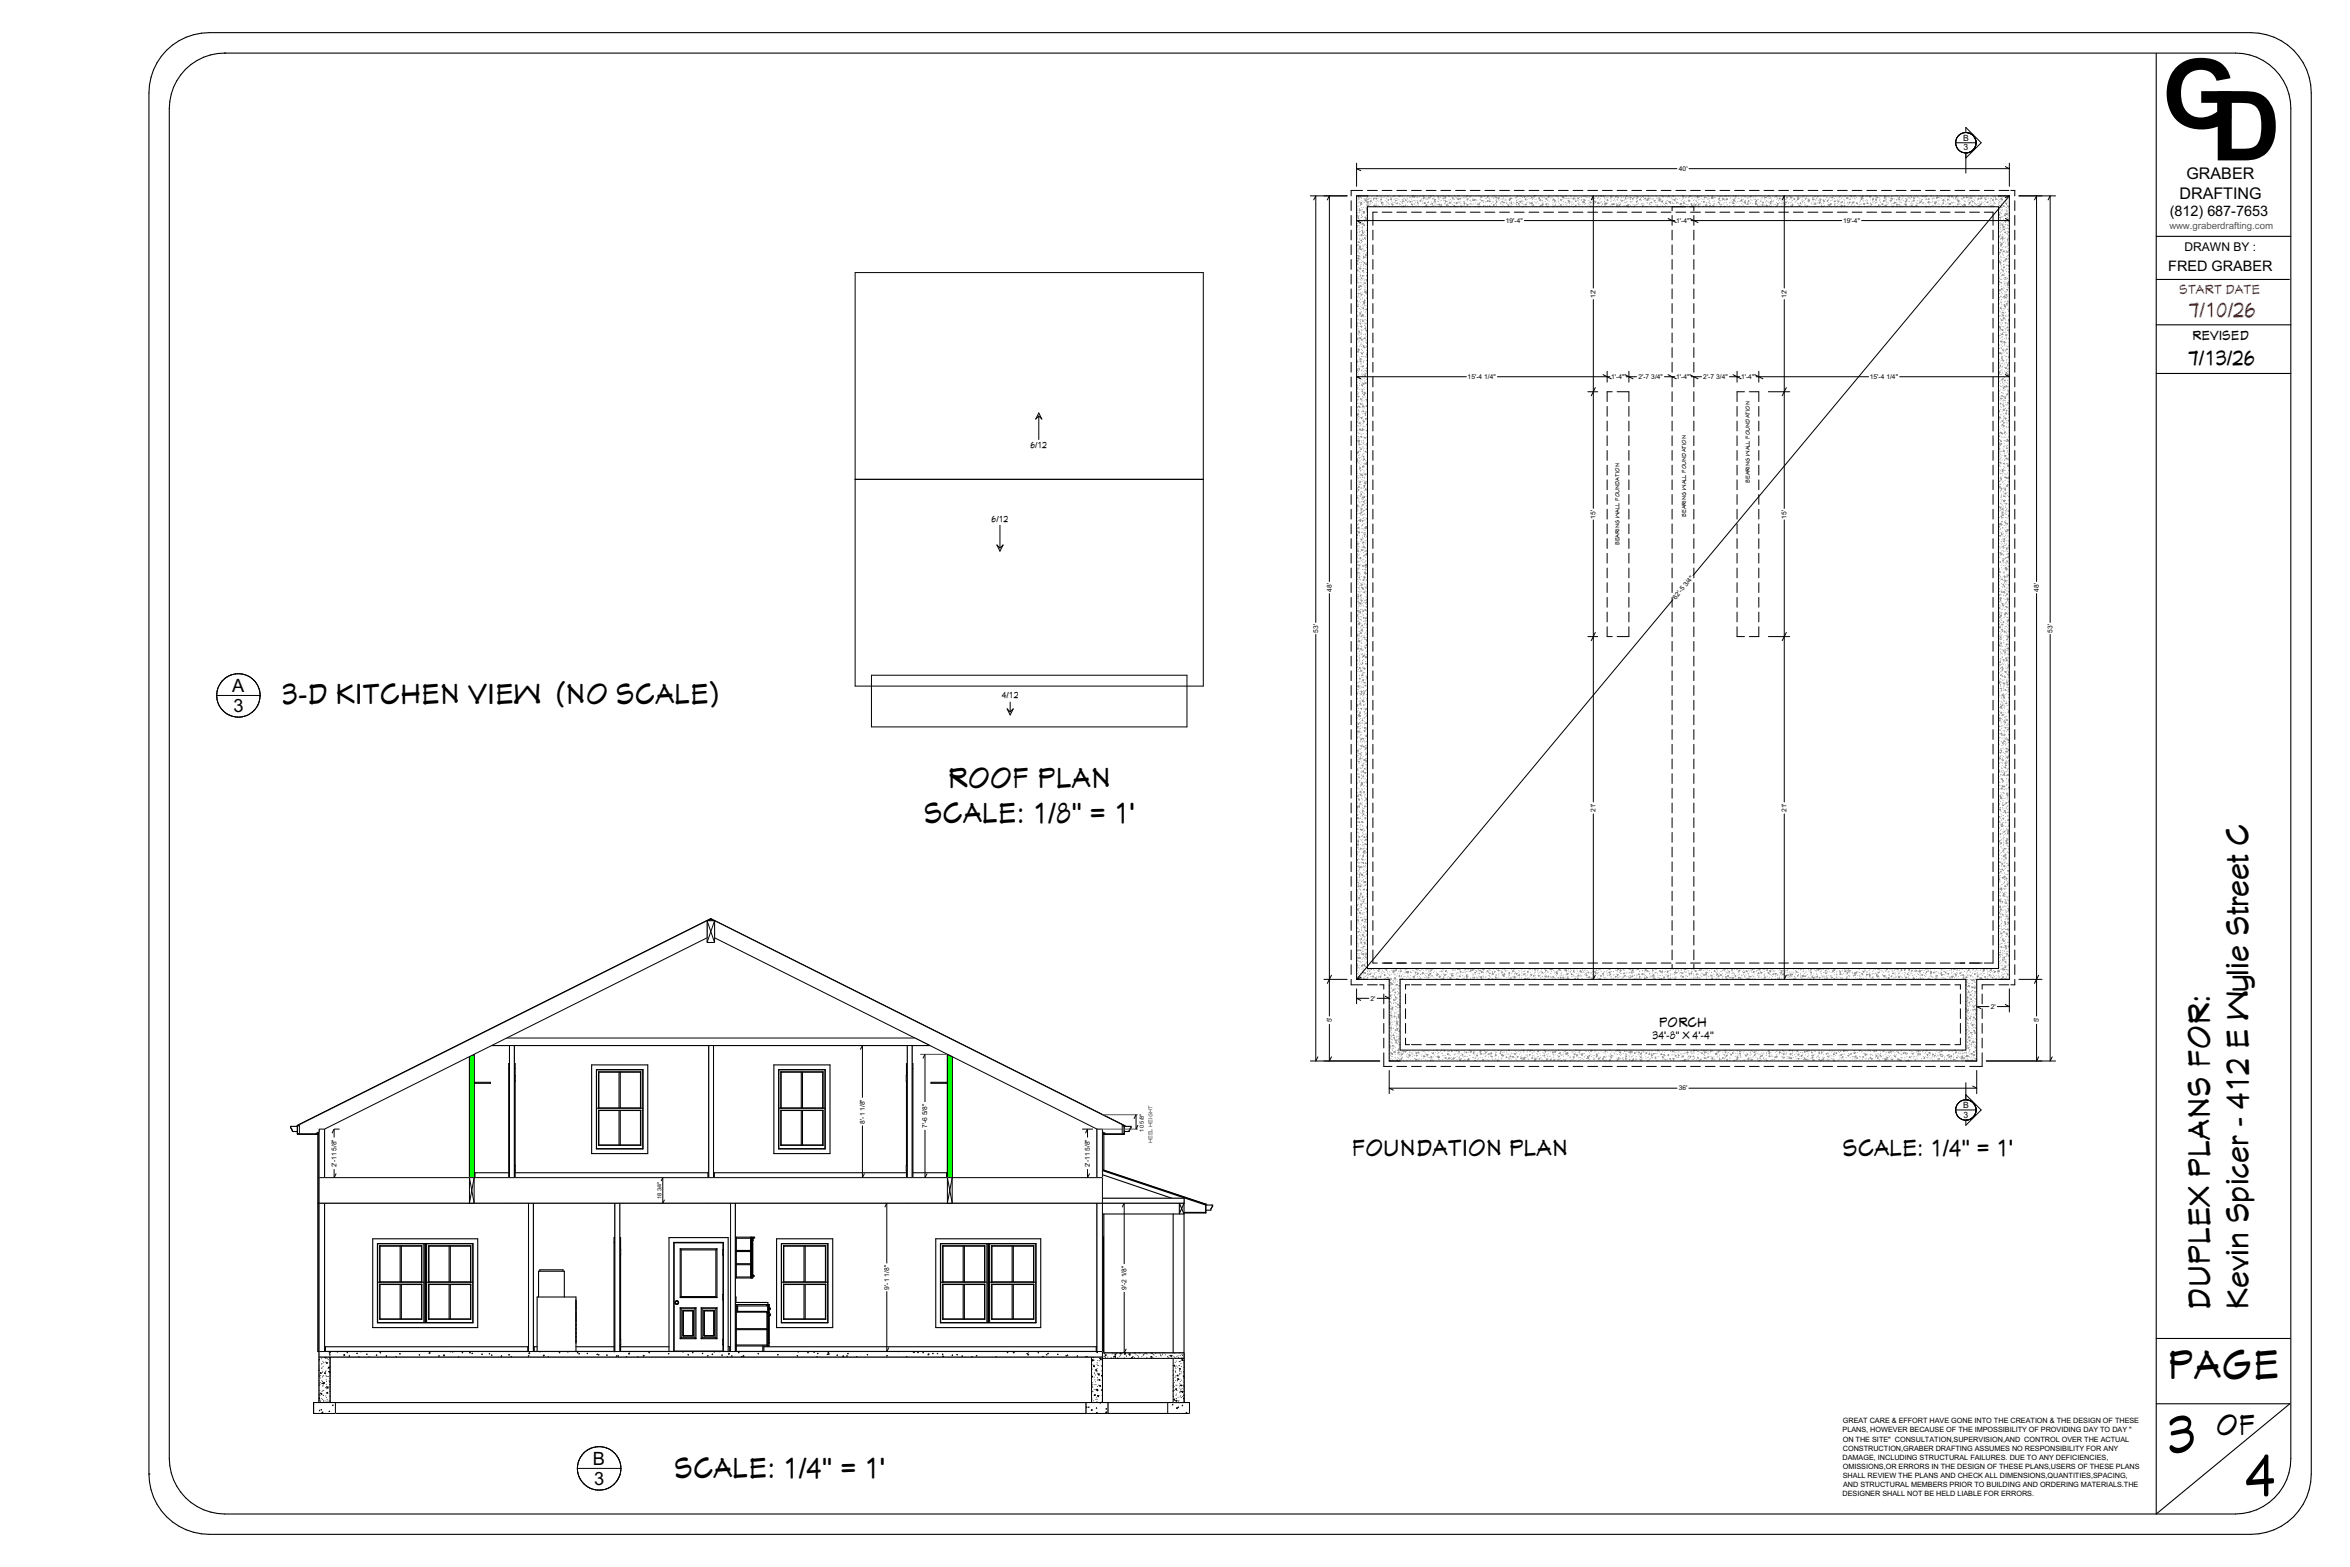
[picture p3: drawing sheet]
<svg xmlns="http://www.w3.org/2000/svg" width="914mm" height="610mm" viewBox="0 0 914 610" stroke-linecap="round" stroke-linejoin="round" font-family="sans-serif">
<defs><g id="words">
<g font-size="37.6">
<text x="841.2" y="49.9">G</text>
<text x="860.2" y="62.4">D</text>
</g>
<text font-size="22" x="873.7" y="581.5">4</text>
<text font-size="19.6" x="843.5" y="564.9">3</text>
<text font-size="15.7" x="843.3" y="536.3">PAGE</text>
<g font-size="11.9">
<text x="860" y="509.4" transform="rotate(-90 860 509.4)">DUPLEX PLANS FOR:</text>
<text x="874.9" y="509.1" transform="rotate(-90 874.9 509.1)">Kevin Spicer - 412 E Wylie Street C</text>
</g>
<g font-size="11">
<text x="109.9" y="273.9">3-D KITCHEN VIEW (NO SCALE)</text>
<text x="368.7" y="306.5">ROOF PLAN</text>
<text x="359.4" y="320.3">SCALE: 1/8&quot; = 1'</text>
<text x="862.3" y="558.1">OF</text>
<text x="262.3" y="575.1">SCALE: 1/4&quot; = 1'</text>
</g>
<g font-size="8.9">
<text x="525.9" y="449.7">FOUNDATION PLAN</text>
<text x="717" y="449.7">SCALE: 1/4&quot; = 1'</text>
</g>
<text font-size="7.8" fill="#f00" x="851.5" y="123.4">7/10/26</text>
<text font-size="7.8" x="851.2" y="141.9">7/13/26</text>
<g font-size="7.1" fill="#fff">
<text x="90.4" y="269.2">A</text>
<text x="90.8" y="276.9">3</text>
<text x="230.7" y="569.9">B</text>
<text x="231.2" y="577.7">3</text>
</g>
<g font-size="6.3">
<text x="850.8" y="69.7">GRABER</text>
<text x="848" y="77.6">DRAFTING</text>
</g>
<g font-size="5.6">
<text x="844.3" y="83.9">(812) 687-7653</text>
<text x="843.7" y="105.3">FRED GRABER</text>
</g>
<text font-size="5.2" x="645.5" y="399.6">PORCH</text>
<text font-size="5" fill="#f00" x="848" y="114.6">START DATE</text>
<text font-size="5" x="852.9" y="132.4">REVISED</text>
<text font-size="4.7" x="850" y="97.7">DRAWN BY :</text>
<text font-size="4.1" x="643" y="404.3">34'-8&quot; X 4'-4&quot;</text>
<text font-size="3.8" fill="#00f" x="844.1" y="88.9">www.graberdrafting.com</text>
<g font-size="3.3" fill="#fff">
<text x="763.8" y="54.9">B</text>
<text x="764.1" y="58.5">3</text>
<text x="763.8" y="431.2">B</text>
<text x="764.1" y="434.8">3</text>
</g>
<g font-size="3.3">
<text x="400.9" y="174.3">6/12</text>
<text x="385.9" y="202.9">6/12</text>
<text x="389.8" y="271.7">4/12</text>
</g>
<g font-size="2.8">
<text x="717" y="557.2">PLANS, HOWEVER BECAUSE OF THE IMPOSSIBILITY OF PROVIDING DAY TO DAY &quot;</text>
<text x="717" y="553.7">GREAT CARE &amp; EFFORT HAVE GONE INTO THE CREATION &amp; THE DESIGN OF THESE</text>
<text x="717" y="560.8">ON THE SITE&quot; CONSULTATION,SUPERVISION,AND CONTROL OVER THE ACTUAL</text>
<text x="717" y="567.9">DAMAGE, INCLUDING STRUCTURAL FAILURES. DUE TO ANY DEFICIENCIES,</text>
<text x="717" y="564.3">CONSTRUCTION,GRABER DRAFTING ASSUMES NO RESPONSIBILITY FOR ANY</text>
<text x="717" y="571.4">OMISSIONS,OR ERRORS IN THE DESIGN OF THESE PLANS,USERS OF THESE PLANS</text>
<text x="717" y="574.9">SHALL REVIEW THE PLANS AND CHECK ALL DIMENSIONS,QUANTITIES,SPACING,</text>
<text x="717.2" y="578.5">AND STRUCTURAL MEMBERS PRIOR TO BUILDING AND ORDERING MATERIALS.THE</text>
<text x="717" y="582">DESIGNER SHALL NOT BE HELD LIABLE FOR ERRORS.</text>
</g>
<g font-size="2.6">
<text x="653.3" y="66.5">40'</text>
<text x="585.9" y="86.7">19'-4&quot;</text>
<text x="652.2" y="86.7">1'-4&quot;</text>
<text x="717.1" y="86.7">19'-4&quot;</text>
<text x="620.9" y="116" transform="rotate(-90 620.9 116)">12'</text>
<text x="695.2" y="116" transform="rotate(-90 695.2 116)">12'</text>
<text x="571.1" y="147.5">15'-4</text>
<text x="577.5" y="147.5">1/4&quot;</text>
<text x="627" y="147.5">1'-4&quot;</text>
<text x="637.5" y="147.5">2'-7</text>
<text x="642.5" y="147.5">3/4&quot;</text>
<text x="652.2" y="147.5">1'-4&quot;</text>
<text x="662.8" y="147.5">2'-7</text>
<text x="667.8" y="147.5">3/4&quot;</text>
<text x="677.5" y="147.5">1'-4&quot;</text>
<text x="727.6" y="147.5">15'-4</text>
<text x="734" y="147.5">1/4&quot;</text>
<text x="620.9" y="201.7" transform="rotate(-90 620.9 201.7)">15'</text>
<text x="695.2" y="201.7" transform="rotate(-90 695.2 201.7)">15'</text>
<text x="518.2" y="230.2" transform="rotate(-90 518.2 230.2)">48'</text>
<text x="652.1" y="233.3" transform="rotate(-50 652.1 233.3)">62'-5</text>
<text x="656.2" y="228.4" transform="rotate(-50 656.2 228.4)">3/4&quot;</text>
<text x="793.4" y="230.2" transform="rotate(-90 793.4 230.2)">48'</text>
<text x="512.9" y="246.1" transform="rotate(-90 512.9 246.1)">53'</text>
<text x="798.7" y="246.1" transform="rotate(-90 798.7 246.1)">53'</text>
<text x="620.9" y="315.9" transform="rotate(-90 620.9 315.9)">21'</text>
<text x="695.2" y="315.9" transform="rotate(-90 695.2 315.9)">21'</text>
<text x="533.3" y="389.3">2'</text>
<text x="774.6" y="392.5">2'</text>
<text x="518.2" y="397.8" transform="rotate(-90 518.2 397.8)">5'</text>
<text x="793.4" y="397.8" transform="rotate(-90 793.4 397.8)">5'</text>
<text x="653.2" y="424.2">36'</text>
<text x="336.5" y="437.1" transform="rotate(-90 336.5 437.1)">8'-1</text>
<text x="336.5" y="432.1" transform="rotate(-90 336.5 432.1)">1/8&quot;</text>
<text x="360.8" y="433.9" transform="rotate(-90 360.8 433.9)">5/8&quot;</text>
<text x="360.8" y="438.9" transform="rotate(-90 360.8 438.9)">7'-6</text>
<text x="130.9" y="447.7" transform="rotate(-90 130.9 447.7)">5/8&quot;</text>
<text x="424.1" y="447.7" transform="rotate(-90 424.1 447.7)">5/8&quot;</text>
<text x="130.9" y="454.1" transform="rotate(-90 130.9 454.1)">2'-11</text>
<text x="424.1" y="454.1" transform="rotate(-90 424.1 454.1)">2'-11</text>
<text x="346" y="496.7" transform="rotate(-90 346 496.7)">1/8&quot;</text>
<text x="438.4" y="496.9" transform="rotate(-90 438.4 496.9)">1/8&quot;</text>
<text x="346" y="501.6" transform="rotate(-90 346 501.6)">9'-1</text>
<text x="438.4" y="501.9" transform="rotate(-90 438.4 501.9)">9'-2</text>
</g>
<g font-size="2.2">
<text x="680.9" y="187.9" transform="rotate(-90 680.9 187.9)">BEARING WALL FOUNDATION</text>
<text x="656" y="201.1" transform="rotate(-90 656 201.1)">BEARING WALL FOUNDATION</text>
<text x="630.1" y="212.1" transform="rotate(-90 630.1 212.1)">BEARING WALL FOUNDATION</text>
<text x="445" y="437.1" transform="rotate(-90 445 437.1)">5/8&quot;</text>
<text x="445" y="440.2" transform="rotate(-90 445 440.2)">10</text>
<text x="257.3" y="466.6" transform="rotate(-90 257.3 466.6)">18</text>
<text x="257.3" y="463.5" transform="rotate(-90 257.3 463.5)">3/4&quot;</text>
</g>
<text font-size="2.2" fill="#00f" x="448.4" y="444.8" transform="rotate(-90 448.4 444.8)">HEEL HEIGHT</text>
</g></defs>
<path d="M64.8 19.6a23.5 23.5 0 0 1 16.6-6.9h794.5a23.4 23.4 0 0 1 23.4 23.5v537.2a23.4 23.4 0 0 1-23.4 23.5h-794.5a23.4 23.4 0 0 1-23.4-23.5v-537.2a23.5 23.5 0 0 1 6.8-16.6zM72.2 27a21.4 21.4 0 0 1 15.2-6.3h782.5a21.5 21.5 0 0 1 21.5 21.5v525.2a21.6 21.6 0 0 1-21.5 21.6h-782.5a21.6 21.6 0 0 1-21.5-21.6v-525.2a21.7 21.7 0 0 1 6.3-15.2zM839 20.8v568.2l52-42.9h-52M839 91.9h52.4M839 108.7h51.8M839 126.4h52.4M839 145.3h52.4M839 520.7h52.2" fill="none" stroke="#000" stroke-width=".42"/>
<g fill="#000">
<circle cx="87.4" cy="20.7" r=".21"/>
<circle cx="58" cy="573.4" r=".21"/>
</g>
<g fill="none" stroke="#000" stroke-width=".39">
<path d="M525.7 78.1v3.8M530.2 74.1h-4.5v2.1M532.1 74.1h3.8M537.8 74.1h3.8M543.5 74.1h3.8M549.2 74.1h3.8M554.9 74.1h3.9M560.7 74.1h3.8M566.4 74.1h3.8M572.1 74.1h3.8M577.8 74.1h3.8M583.5 74.1h3.8"/>
<path d="M589.2 74.1h3.8M595 74.1h3.8M600.7 74.1h3.8M606.4 74.1h3.8M612.1 74.1h3.8M617.8 74.1h3.8M623.5 74.1h3.8M629.2 74.1h3.9M635 74.1h3.8M640.7 74.1h3.8M646.4 74.1h3.8M652.1 74.1h3.8"/>
<path d="M657.8 74.1h3.8M663.5 74.1h3.8M669.2 74.1h3.9M675 74.1h3.8M680.7 74.1h3.8M686.4 74.1h3.8M692.1 74.1h3.8M697.8 74.1h3.8M703.5 74.1h3.8M709.3 74.1h3.8M715 74.1h3.8M720.7 74.1h3.8"/>
<path d="M726.4 74.1h3.8M732.1 74.1h3.8M737.8 74.1h3.8M743.5 74.1h3.9M749.3 74.1h3.8M755 74.1h3.8M760.7 74.1h3.8M766.4 74.1h3.8M772.1 74.1h3.8M777.8 74.1h3.8M782.4 74.1h1.6v2.1M784 78.1v3.8"/>
<path d="M525.7 83.8v3.8M525.7 89.5v3.8M525.7 95.2v3.9M534.2 89.5v3.8M534.2 95.2v3.9M535.9 82.5h-1.7v5.1M537.8 82.5h3.8M543.5 82.5h3.8M549.2 82.5h3.8M554.9 82.5h3.9M560.7 82.5h3.8M566.4 82.5h3.8"/>
<path d="M572.1 82.5h3.8M577.8 82.5h3.8M583.5 82.5h3.8M589.2 82.5h3.8M595 82.5h3.8M600.7 82.5h3.8M606.4 82.5h3.8M612.1 82.5h3.8M617.8 82.5h3.8M623.5 82.5h3.8M629.2 82.5h3.9M635 82.5h3.8"/>
<path d="M640.7 82.5h3.8M646.4 82.5h3.8M652.1 82.5h3.8M657.8 82.5h3.8M663.5 82.5h3.8M669.2 82.5h3.9M675 82.5h3.8M680.7 82.5h3.8M686.4 82.5h3.8M692.1 82.5h3.8M697.8 82.5h3.8M703.5 82.5h3.8"/>
<path d="M709.3 82.5h3.8M715 82.5h3.8M720.7 82.5h3.8M726.4 82.5h3.8M732.1 82.5h3.8M737.8 82.5h3.8M743.5 82.5h3.9M749.3 82.5h3.8M755 82.5h3.8M760.7 82.5h3.8M766.4 82.5h3.8M772.1 82.5h3.4v5.1"/>
<path d="M775.5 89.5v3.8M775.5 95.2v3.9M784 83.8v3.8M784 89.5v3.8M784 95.2v3.9M525.7 101v3.8M525.7 106.7v3.8M525.7 112.4v3.8M525.7 118.1v3.8M534.2 101v3.8M534.2 106.7v3.8M534.2 112.4v3.8"/>
<path d="M534.2 118.1v3.8M775.5 101v3.8M775.5 106.7v3.8M775.5 112.4v3.8M775.5 118.1v3.8M784 101v3.8M784 106.7v3.8M784 112.4v3.8M784 118.1v3.8M525.7 123.8v3.8M525.7 129.5v3.8M525.7 135.3v3.8"/>
<path d="M534.2 123.8v3.8M534.2 129.5v3.8M534.2 135.3v3.8M775.5 123.8v3.8M775.5 129.5v3.8M775.5 135.3v3.8M784 123.8v3.8M784 129.5v3.8M784 135.3v3.8M525.7 141v3.8M525.7 146.7v3.8M525.7 152.4v3.8"/>
<path d="M525.7 158.1v3.8M534.2 141v3.8M534.2 146.7v3.8M534.2 152.4v3.8M534.2 158.1v3.8M775.5 141v3.8M775.5 146.7v3.8M775.5 152.4v3.8M775.5 158.1v3.8M784 141v3.8M784 146.7v3.8M784 152.4v3.8"/>
<path d="M784 158.1v3.8M525.7 163.8v3.8M525.7 169.5v3.9M525.7 175.3v3.8M534.2 163.8v3.8M534.2 169.5v3.9M534.2 175.3v3.8M775.5 163.8v3.8M775.5 169.5v3.9M775.5 175.3v3.8M784 163.8v3.8M784 169.5v3.9"/>
<path d="M784 175.3v3.8M525.7 181v3.8M525.7 186.7v3.8M525.7 192.4v3.8M525.7 198.1v3.8M534.2 181v3.8M534.2 186.7v3.8M534.2 192.4v3.8M534.2 198.1v3.8M775.5 181v3.8M775.5 186.7v3.8M775.5 192.4v3.8"/>
<path d="M775.5 198.1v3.8M784 181v3.8M784 186.7v3.8M784 192.4v3.8M784 198.1v3.8M525.7 203.8v3.8M525.7 209.5v3.9M525.7 215.3v3.8M534.2 203.8v3.8M534.2 209.5v3.9M534.2 215.3v3.8M775.5 203.8v3.8"/>
<path d="M775.5 209.5v3.9M775.5 215.3v3.8M784 203.8v3.8M784 209.5v3.9M784 215.3v3.8M525.7 221v3.8M525.7 226.7v3.8M525.7 232.4v3.8M525.7 238.1v3.8M534.2 221v3.8M534.2 226.7v3.8M534.2 232.4v3.8"/>
<path d="M534.2 238.1v3.8M775.5 221v3.8M775.5 226.7v3.8M775.5 232.4v3.8M775.5 238.1v3.8M784 221v3.8M784 226.7v3.8M784 232.4v3.8M784 238.1v3.8M525.7 243.8v3.8M525.7 249.6v3.8M525.7 255.3v3.8"/>
<path d="M534.2 243.8v3.8M534.2 249.6v3.8M534.2 255.3v3.8M775.5 243.8v3.8M775.5 249.6v3.8M775.5 255.3v3.8M784 243.8v3.8M784 249.6v3.8M784 255.3v3.8M525.7 261v3.8M525.7 266.7v3.8M525.7 272.4v3.8"/>
<path d="M525.7 278.1v3.8M534.2 261v3.8M534.2 266.7v3.8M534.2 272.4v3.8M534.2 278.1v3.8M775.5 261v3.8M775.5 266.7v3.8M775.5 272.4v3.8M775.5 278.1v3.8M784 261v3.8M784 266.7v3.8M784 272.4v3.8"/>
<path d="M784 278.1v3.8M525.7 283.8v3.9M525.7 289.6v3.8M525.7 295.3v3.8M534.2 283.8v3.9M534.2 289.6v3.8M534.2 295.3v3.8M775.5 283.8v3.9M775.5 289.6v3.8M775.5 295.3v3.8M784 283.8v3.9M784 289.6v3.8"/>
<path d="M784 295.3v3.8M525.7 301v3.8M525.7 306.7v3.8M525.7 312.4v3.8M525.7 318.1v3.8M534.2 301v3.8M534.2 306.7v3.8M534.2 312.4v3.8M534.2 318.1v3.8M775.5 301v3.8M775.5 306.7v3.8M775.5 312.4v3.8"/>
<path d="M775.5 318.1v3.8M784 301v3.8M784 306.7v3.8M784 312.4v3.8M784 318.1v3.8M525.7 323.8v3.9M525.7 329.6v3.8M525.7 335.3v3.8M534.2 323.8v3.9M534.2 329.6v3.8M534.2 335.3v3.8M775.5 323.8v3.9"/>
<path d="M775.5 329.6v3.8M775.5 335.3v3.8M784 323.8v3.9M784 329.6v3.8M784 335.3v3.8M525.7 341v3.8M525.7 346.7v3.8M525.7 352.4v3.8M525.7 358.1v3.8M534.2 341v3.8M534.2 346.7v3.8M534.2 352.4v3.8"/>
<path d="M534.2 358.1v3.8M775.5 341v3.8M775.5 346.7v3.8M775.5 352.4v3.8M775.5 358.1v3.8M784 341v3.8M784 346.7v3.8M784 352.4v3.8M784 358.1v3.8M525.7 363.9v3.8M525.7 369.6v3.8M525.7 375.3v3.8"/>
<path d="M534.2 369.6v5h1.7M534.2 363.9v3.8M537.8 374.6h3.8M543.5 374.6h3.8M549.2 374.6h3.8M554.9 374.6h3.9M560.7 374.6h3.8M566.4 374.6h3.8M572.1 374.6h3.8M577.8 374.6h3.8M583.5 374.6h3.8M589.2 374.6h3.8"/>
<path d="M595 374.6h3.8M600.7 374.6h3.8M606.4 374.6h3.8M612.1 374.6h3.8M617.8 374.6h3.8M623.5 374.6h3.8M629.2 374.6h3.9M635 374.6h3.8M640.7 374.6h3.8M646.4 374.6h3.8M652.1 374.6h3.8M657.8 374.6h3.8"/>
<path d="M663.5 374.6h3.8M669.2 374.6h3.9M675 374.6h3.8M680.7 374.6h3.8M686.4 374.6h3.8M692.1 374.6h3.8M697.8 374.6h3.8M703.5 374.6h3.8M709.3 374.6h3.8M715 374.6h3.8M720.7 374.6h3.8M726.4 374.6h3.8"/>
<path d="M732.1 374.6h3.8M737.8 374.6h3.8M743.5 374.6h3.9M749.3 374.6h3.8M755 374.6h3.8M760.7 374.6h3.8M766.4 374.6h4.9M775.5 363.9v3.8M775.5 369.6v5h-3.4M784 363.9v3.8M784 369.6v3.8M784 375.3v3.8"/>
<path d="M525.7 381v2.1h4.5M532.1 383.1h3.8M536.9 383.1h1.5v1.7M538.4 386.7v3.8M538.4 392.4v3.8M538.4 398.1v3.9M546.9 386.7v3.8M546.9 392.4v3.8M546.9 398.1v3.9M548.5 383.1h-1.6v1.7M549.2 383.1h3.8M554.9 383.1h3.9"/>
<path d="M560.7 383.1h3.8M566.4 383.1h3.8M572.1 383.1h3.8M577.8 383.1h3.8M583.5 383.1h3.8M589.2 383.1h3.8M595 383.1h3.8M600.7 383.1h3.8M606.4 383.1h3.8M612.1 383.1h3.8M617.8 383.1h3.8M623.5 383.1h3.8"/>
<path d="M629.2 383.1h3.9M635 383.1h3.8M640.7 383.1h3.8M646.4 383.1h3.8M652.1 383.1h3.8M657.8 383.1h3.8M663.5 383.1h3.8M669.2 383.1h3.9M675 383.1h3.8M680.7 383.1h3.8M686.4 383.1h3.8M692.1 383.1h3.8"/>
<path d="M697.8 383.1h3.8M703.5 383.1h3.8M709.3 383.1h3.8M715 383.1h3.8M720.7 383.1h3.8M726.4 383.1h3.8M732.1 383.1h3.8M737.8 383.1h3.8M743.5 383.1h3.9M749.3 383.1h3.8M755 383.1h3.8M760.7 383.1h2.1v1.7"/>
<path d="M762.8 386.7v3.8M762.8 392.4v3.8M762.8 398.1v3.9M771.3 386.7v3.8M771.3 392.4v3.8M771.3 398.1v3.9M775.9 383.1h-4.6v1.7M777.8 383.1h3.8M784 381v2.1h-1.6M538.4 403.9v3.8M538.4 409.6v5.3h3.2M543.5 414.9h3.8"/>
<path d="M546.9 403.9v2.5h1.6M549.2 414.9h3.8M549.2 406.4h3.8M554.9 414.9h3.9M554.9 406.4h3.9M560.7 414.9h3.8M560.7 406.4h3.8M566.4 414.9h3.8M566.4 406.4h3.8M572.1 414.9h3.8M572.1 406.4h3.8M577.8 414.9h3.8"/>
<path d="M577.8 406.4h3.8M583.5 414.9h3.8M583.5 406.4h3.8M589.2 414.9h3.8M589.2 406.4h3.8M595 414.9h3.8M595 406.4h3.8M600.7 414.9h3.8M600.7 406.4h3.8M606.4 414.9h3.8M606.4 406.4h3.8M612.1 414.9h3.8"/>
<path d="M612.1 406.4h3.8M617.8 414.9h3.8M617.8 406.4h3.8M623.5 414.9h3.8M623.5 406.4h3.8M629.2 414.9h3.9M629.2 406.4h3.9M635 414.9h3.8M635 406.4h3.8M640.7 414.9h3.8M640.7 406.4h3.8M646.4 414.9h3.8"/>
<path d="M646.4 406.4h3.8M652.1 414.9h3.8M652.1 406.4h3.8M657.8 414.9h3.8M657.8 406.4h3.8M663.5 414.9h3.8M663.5 406.4h3.8M669.2 414.9h3.9M669.2 406.4h3.9M675 414.9h3.8M675 406.4h3.8M680.7 414.9h3.8"/>
<path d="M680.7 406.4h3.8M686.4 414.9h3.8M686.4 406.4h3.8M692.1 414.9h3.8M692.1 406.4h3.8M697.8 414.9h3.8M697.8 406.4h3.8M703.5 414.9h3.8M703.5 406.4h3.8M709.3 414.9h3.8M709.3 406.4h3.8M715 414.9h3.8"/>
<path d="M715 406.4h3.8M720.7 414.9h3.8M720.7 406.4h3.8M726.4 414.9h3.8M726.4 406.4h3.8M732.1 414.9h3.8M732.1 406.4h3.8M737.8 414.9h3.8M737.8 406.4h3.8M743.5 414.9h3.9M743.5 406.4h3.9M749.3 414.9h3.8"/>
<path d="M749.3 406.4h3.8M755 414.9h3.8M755 406.4h3.8M760.7 414.9h3.8M762.8 403.9v2.5h-2.1M771.3 403.9v3.8M771.3 409.6v5.3h-4.9"/>
</g>
<path d="M540.6 381h4.2v31.7h-4.2z" fill-rule="evenodd" fill="#fff"/>
<g fill="none" stroke="#969696" stroke-width=".39">
<path d="M540.6 383.3h.2M540.6 391.7v.3M540.6 389.6l.2 .1M540.6 389.6l.2 .2M540.6 381.2h.1M540.6 381.3h.1M540.6 381.8h.1M540.6 382.8h.1M540.6 383.2h.1M540.6 383.7h.1M540.6 384.2h.1M540.6 384.4h.1"/>
<path d="M540.6 385.1h.1M540.6 385.6v.1M540.6 386.2h.1M540.6 386.4h.1M540.6 387h.1M540.6 387.6h.1M540.6 388.3h.1M540.6 388.5h.1M540.6 388.7h.1M540.6 388.9h.1M540.6 389.6h.1M540.6 389.9h.1"/>
<path d="M540.6 390.9h.1M540.6 391.2v.1M540.6 392.1h.1M540.6 392.8h.1M540.6 393.4h.1M540.6 393.7h.1M540.6 394h.1M540.6 394.7h.1M540.6 395.2h.1M540.6 395.6h.1M540.6 396h.1M540.6 396.5h.1"/>
<path d="M540.6 397h.1M540.6 397.3h.1M540.6 397.7h.1M540.6 398.5v.1M540.6 399.8v.1M540.6 398l.2 .2zM540.6 381.1h.1M540.6 381.9h.1M540.7 384.5h.1M540.7 385.8h.1M540.7 381.3h.1M540.7 382h.1"/>
<path d="M540.7 387.1h.1M540.7 397.6h.1M540.8 383.3l-.1 .2-.1-.2M540.8 381h.1M540.8 383.3h.1M540.8 388.4h.1M540.8 389.7h.1M540.8 396.1h.1M540.8 384.6h.1M540.8 387.5h.1M540.8 388.5h.1M540.8 391h.1"/>
<path d="M540.8 392.3h.1M540.9 386h.1M540.9 393.6h.1M540.9 394.9h.1M540.9 387.3h.1M540.9 395.6h.1M540.9 396.2v.1M540.9 397.6h.1M540.9 398.9h.1M541 388.6h.1M541 398.4h.1M541 382.3l.2-.2 .1 .3z"/>
<path d="M541 381.4h.1M541 389.9h.1M541.1 399.9l.3 .1zM541.1 386.1h.1M541.1 391.2h.1M541.1 394.8h.1M541.1 382.8h.1M541.1 383.5h.1M541.1 392.6h.1M541.1 395h.3v.2zM541.1 393.9h.1M541.2 387.2l-.1 .4-.2-.4"/>
<path d="M541.2 387.2h-.3M541.2 383.1h.1M541.2 387.1h.1M541.2 390h.1M541.2 392.3h.1M541.2 395.2h.1M541.2 388.6h.1M541.2 396.5h.1M541.3 384.6h.1M541.3 385.5h.1M541.3 397.1h.1M541.3 393.5h.1"/>
<path d="M541.3 397.8h.1M541.4 382.7h.3v.3zM541.4 388h.1M541.4 399.2h.1M541.4 394.3h.1M541.4 390.4h.1M541.5 395.7h.1M541.5 392.5l.3 .1zM541.5 384.3h.1M541.5 392.9h.1M541.6 387h.1M541.6 391.5h.1"/>
<path d="M541.7 392h.3l-.1 .2zM541.7 395.2h.1M541.7 395.7h.1M541.7 398.6h.1M541.9 385.8h.1M541.9 397.6h.1M542 385.1l.2-.1v.3zM542 383h.1M542 392.9h.1M542 381.6h.1M542 391.8h.1M542.1 381.6h.1"/>
<path d="M542.1 382.9h.1M542.1 399.9h.1M542.2 390.4h.1M542.2 389h.3v.3zM542.2 382.1h.1M542.2 388.7h.1M542.2 399.2h.1M542.3 390.1h.1M542.3 381.5h.1M542.5 395.4l.3 .1zM542.5 384.5h.1M542.5 395.9h.1"/>
<path d="M542.5 397.3h.1M542.5 387.3h.1M542.6 385.1h.1M542.7 386.8h.1M542.7 393.9h.1M542.7 394.5h.1M542.8 381h.1M542.8 382.3h.1M542.8 386h.3l-.1 .2zM542.8 383.6h.1M542.8 390h.1M542.8 384.9h.1"/>
<path d="M542.8 389.2h.1M542.9 386.2h.1M542.9 398.8h.1M542.9 388l.3 .2zM543 387.6h.1M543 388.9h.1M543.1 381.7h.1M543.1 383.1h.1M543.1 390.2h.1M543.1 391.5h.1M543.1 381h.1M543.1 384.5h.1"/>
<path d="M543.1 388.5h.1M543.1 392.8h.1M543.2 388.8h.1M543.2 394.2h.1M543.2 393.8h.1M543.2 395.5h.1M543.2 397.3h.1M543.3 390.3h.1M543.3 396.8h.1M543.3 383h.3v.3zM543.3 391.7h.1M543.3 396h.1"/>
<path d="M543.3 398.1h.1M543.4 399.5h.1M543.4 398.3l.3 .1zM543.4 396.2h.1M543.5 397.7l.1 .2zM543.5 388.3h.1M543.5 397.4h.1M543.6 383.2h.1M543.6 398.9h.1M543.6 397h.1M543.6 392h.1M543.6 398.5h.1"/>
<path d="M543.7 383.2h.1M543.8 381.8h.1M543.8 383h.1M543.8 384.3h.1M543.8 385.7h.1M543.8 386.9h.1M543.9 388.2h.1M543.9 390.4h.1M543.9 390.9l.3 .1zM543.9 389.6h.1M543.9 390.9h.1M543.9 392.1h.1"/>
<path d="M543.9 393.4h.1M544 394.8h.1M544 396.1h.1M544 397.5h.1M544 394.8l.2 .2zM544 395.6h.4l-.1 .3zM544 397.4h.1M544.1 398.7h.1M544.1 400h.1M544.1 384.6h.1M544.1 386.6h.1M544.2 386.1h.1"/>
<path d="M544.2 395.4h.1M544.3 386.5h.1M544.3 383.6l.2-.2 .1 .3zM544.3 391.8h.1M544.3 395.4h.1M544.4 384.7h.1M544.4 393.3h.1M544.4 381h.1M544.5 391.8h.1M544.5 381.3h.1M544.5 399h.1M544.6 391.8l.1 .2z"/>
<path d="M544.6 381.1h.1M544.6 382.5h.1M544.6 390.1h.1M544.6 399h.1M544.7 398.9h.1M544.8 391.1h-.3l.3 .3M544.8 381.3h.1M544.8 381.9h.1M544.8 382.4h-.1M544.8 382.6h.1M544.8 383.3h.1M544.8 383.8h.1"/>
<path d="M544.8 384.8h.1M544.8 385.1h.1M544.8 386.2h.1M544.8 386.4h.1M544.8 387.5h.1M544.8 387.6v.1M544.8 388.7h.1M544.8 389h.1M544.8 390.3h.1M544.8 390.5h.1M544.8 391.5h.1M544.8 391.9h.1"/>
<path d="M544.8 392.8h.1M544.8 394.1h.1M544.8 394.8h.1M544.8 395h.1M544.8 395.4h.1M544.8 396.2h.1M544.8 396.3h.1M544.8 396.7h.1M544.8 397.6h.1M544.8 398h.1M544.8 399h.1M544.8 399.2h.1"/>
<path d="M540.6 401.1h.1M540.6 401.3h.1M540.6 402.4h.1M540.6 402.8h.1M540.6 403.7h.1M540.6 404h.1M540.6 404.2h.1M540.6 405h.1M540.6 405.3h.1M540.6 405.6h.1M540.6 406.3h.1M540.6 407.5h.1"/>
<path d="M540.6 408.5h.1M540.6 408.8h.1M540.6 409.9h.1M540.6 410.1h.1M540.6 411.3v.1M540.6 411.6h.1M540.6 412.7h.1M540.6 406.5h.1M540.6 407.2l.3-.1v.2zM540.7 408.5h.1M540.7 412.7h.1M540.8 412.7h.1"/>
<path d="M540.8 406.4h.1M540.8 407.1h.1M540.9 405.1h.1M540.9 408.5h.1M541 400.1h.1M541 401.4h.1M541 402.8h.1M541 404.1h.1M541.1 405.3h.1M541.1 410h.1M541.1 403.7h.1M541.1 406.7h.1"/>
<path d="M541.1 408h.1M541.1 400.8h.1M541.1 409.3h.1M541.1 410.6h.1M541.2 411.9h.1M541.2 401.1h.1M541.2 412.4h.1M541.3 409.7l.1 .2zM541.3 402.3h.1M541.3 409.8h.1M541.4 403.1h.1M541.4 404.3h.1"/>
<path d="M541.4 411.1h.1M541.4 400.5h.1M541.4 401.8h.1M541.4 411.4h.1M541.5 403.1h.1M541.5 404.5h.1M541.5 405.5h.1M541.6 405.8h.1M541.6 410.1l.3 .1zM541.6 401.5h.1M541.7 407.1h.1M541.7 402.9h.1"/>
<path d="M541.7 408.4h.1M541.7 405.8h.1M541.7 407.8h.1M541.7 409.7h.1M541.8 404.5h.1M541.8 411.1h.1M541.8 406.7l.2 .2zM541.8 412.4h.1M541.9 408.6h.1M541.9 410.1h.1M542 402.8h.3zM542.1 400.5h.1"/>
<path d="M542.1 400.1h.1M542.1 412.5h.1M542.2 409.3h.1M542.3 402.3h.1M542.3 407.2h.1M542.3 408h.1M542.4 403.7l.1 .2zM542.5 409.2h.3v.3zM542.5 404.6h.1M542.7 403.1h.1M542.7 407h.1M542.7 404.5h.1"/>
<path d="M542.8 402.6h.1M542.8 401.6h.1M542.8 411.4h.1M542.9 407.6h.1M542.9 409.3h.1M542.9 410.2h.1M542.9 400.7l.2 .2zM542.9 411.6h.1M543 404.7l.3-.1v.4zM543 408.8h.1M543 405.6l.2-.1 .1 .2zM543.1 411.6h.1"/>
<path d="M543.3 406.1h.1M543.4 400.8h.1M543.5 402.1h.1M543.5 403.1h.1M543.5 400.1h.4l-.1 .4zM543.5 403.4h.1M543.6 412.4h.2l-.1 .2zM543.6 404.7h.1M543.6 406.1h.1M543.6 410.3h.1M543.6 405.8h.1M543.7 407.4h.1"/>
<path d="M543.7 400.8l.1 .1M543.7 404.6h.1M543.7 408.7h.1M543.8 406h.1M543.8 410h.1M543.8 409.5h.1M543.8 411.3h.1M543.9 412.7h.1M543.9 411.8h.1M544 408.5l.2-.2v.3zM544 412.7h.1M544 403.2h.1"/>
<path d="M544.1 409.4h.3l-.1 .3zM544.1 401.3h.1M544.1 402.6h.1M544.1 404.6h.1M544.2 403.9h.1M544.2 405.2h.1M544.2 405.6h.1M544.2 406.5h.1M544.2 404.2h.1M544.2 407.8h.1M544.2 409.1h.1M544.2 411.8h.1"/>
<path d="M544.3 410.4h.1M544.3 411.7h.1M544.4 404.1h.1M544.4 401.2h.3zM544.4 407.9h.1M544.6 410.2h.1M544.6 400.4h.1M544.6 412.7h.1M544.7 406.1l.1 .1M544.8 406.4v.2M544.8 400.5h.1M544.8 401.8v.1"/>
<path d="M544.8 403.1h.1M544.8 403.3h.1M544.8 403.9h.1M544.8 404.4h.1M544.8 404.7h.1M544.8 405.1h.1M544.8 405.7h.1M544.8 406.4h.1M544.8 407h.1M544.8 407.6h.1M544.8 408.2h.1M544.8 409h.1"/>
<path d="M544.8 409.5h.1M544.8 410.5h.1M544.8 410.8h.1M544.8 411.9h.1M544.8 412.1h.1M544.8 412.6l-.1 .2"/>
</g>
<path d="M777.6 76.2h4.3v304.8h-4.3z" fill-rule="evenodd" fill="#fff"/>
<g fill="none" stroke="#969696" stroke-width=".39">
<path d="M777.6 77v.1M777.6 78.4h.1M777.6 79.7h.1M777.6 79.8h.1M777.7 78.2h.1M777.7 79h.1M777.8 79.9h.1M778 78.5h.1M778 79.9h.1M778.1 77.5h.1M778.1 76.2h.1M778.1 78.7h.1"/>
<path d="M778.3 80l-.1 .1M778.3 76.3h.1M778.6 77.3l.2 .1zM778.6 76.5h.1M778.6 77.4h.1M778.6 77.9h.1M778.6 78.5h.1M778.7 79.2h.1M778.7 77.1h.1M778.8 79.7h.1M778.9 77.2h.1M779 77.6l.1 .2z"/>
<path d="M779.1 76.9h.1M779.4 78.7h.1M780 76.2h.1M780.2 76.2h.1M780.2 78.7h.1M780.4 78.3h.1M780.5 79.2l.3-.1v.4zM780.6 76.8h.1M780.7 78.1h.1M780.7 79.4h.1M781 77.4h.1M781.2 76.8h.1"/>
<path d="M781.2 77.3h.1M781.3 78.6h.1M781.3 79.9h.1M781.5 76.2h.1M781.6 76.3h.1M781.8 77.3h.1M781.9 76.5h.1M781.9 77.8h.1M781.9 79h.1M777.6 80.3h.1M777.6 80.9h.1M777.6 81.3h.1"/>
<path d="M777.6 81.6h.1M777.6 82.2h.1M777.6 82.7h.1M777.6 82.9h.1M777.6 83.5h.1M777.6 84.2h.1M777.6 84.8h.1M777.6 86.1h.1M777.6 87h.1M777.6 87.4h.1M777.6 88.4h.1M777.6 88.6h.1"/>
<path d="M777.6 89.2h.1M777.6 89.8v.1M777.6 90.4h.1M777.6 91.2v.1M777.6 91.7h.1M777.6 92.5h.1M777.6 93.8h.1M777.6 94.1h.1M777.6 95.1h.1M777.6 95.5h.1M777.6 96.4h.1M777.6 97h.1"/>
<path d="M777.6 97.6h.1M777.6 98h.1M777.6 98.4h.1M777.6 98.9h.1M777.6 99.3h.1M777.6 99.9h.1M777.7 92l.3 .2zM777.8 82.8h.1M777.8 87.8h.1M777.8 91.6h.1M777.9 83.5l.1 .2zM777.9 87h.1"/>
<path d="M777.9 96.6h.1M777.9 80.6h.1M778 98.2h.2v.2zM778 94.2h.1M778 81.4h.1M778 90.2h.1M778 99h.1M778.1 84.7l.2-.2 .1 .3zM778.1 82.9h.1M778.2 81.4h.1M778.2 82.7h.1M778.2 84h.1"/>
<path d="M778.2 85.6h.1M778.3 82.5h.1M778.3 85.3h.1M778.3 86.6h.1M778.3 88.5h.1M778.3 88.8h.1M778.3 87.1h.1M778.3 87.9h.1M778.3 97.6h.1M778.3 89.2h.1M778.3 90.5h.1M778.3 91.2h.1"/>
<path d="M778.3 95.6h.1M778.4 97.2h.3v.4zM778.4 91.8h.1M778.4 93.1h.1M778.4 80.5l.2 .3zM778.4 92.8h.1M778.4 94.4h.1M778.4 95.7h.1M778.5 97h.1M778.5 95.2h.3l-.1 .2zM778.5 87.6h.1M778.5 94.2h.1"/>
<path d="M778.5 98.3h.1M778.5 99.6h.1M778.6 82.8h.1M778.6 94.9l.2-.1 .1 .2zM778.6 87.2h.1M778.6 90h.1M778.7 90h.1M778.7 100h.1M778.7 80.5h.1M778.7 96h.1M778.7 97.1h.1M778.8 81.8h.1"/>
<path d="M778.8 83.1h.1M778.8 85.9h.1M778.8 84.5h.1M778.8 94.7h.1M778.9 92.7h.4l-.1 .3zM778.9 85.8h.1M778.9 92.3h.1M778.9 84.3h.1M778.9 87.1h.1M779 88.4h.1M779.1 92.2h.2v.3zM779.1 80.1h.1"/>
<path d="M779.1 82h.1M779.1 89.7h.1M779.1 91.4h.1M779.1 87.5l.3 .2zM779.1 81.5h.1M779.1 91.1h.1M779.1 94.6h.1M779.1 92.4h.1M779.1 98.6h.1M779.2 93.7h.1M779.2 80.6h.1M779.2 84.4h.1"/>
<path d="M779.2 95h.1M779.3 87.2h.1M779.3 96.4h.1M779.3 97h.1M779.3 88.6h.1M779.3 89.4h.1M779.4 97.7h.1M779.4 98.1h.1M779.4 99h.1M779.4 88.2l.4-.1-.1 .4zM779.4 86.7h.1M779.5 94.4h.1"/>
<path d="M779.5 99.3h.1M779.5 80.2l.3 .1zM779.5 85.4h.1M779.5 95.8h.1M779.6 85.8h.1M779.6 94.2h.1M779.6 89.2h.3l-.1 .3zM779.6 97.8l.2-.1 .1 .2zM779.7 89.1h.1M779.7 93h.1M779.8 84h.1M779.8 91.4h.1"/>
<path d="M779.8 92.8h.1M779.9 83.7l.4-.1v.4zM780 90.4l.2-.1 .1 .3zM780 93.8h.1M780.1 80.2h.1M780.1 81.6h.1M780.2 86.2h.2v.3zM780.2 83.1h.1M780.2 96.1h.1M780.2 87.3h.1M780.3 83.7h.1M780.3 87.5h.1"/>
<path d="M780.3 88.8h.1M780.3 92.5h.1M780.4 90.2h.1M780.4 94.5h.1M780.4 96.3h.1M780.4 98.5h.1M780.5 83.1l.3 .1zM780.5 95.9h.1M780.6 80.6h.1M780.6 97.4h.1M780.7 83.3l.3-.1-.1 .3zM780.8 80.8h.1"/>
<path d="M780.8 81.7h.1M780.8 82.2h.1M780.8 83h.1M780.8 97.9h.2v.3zM780.8 82.1h.1M780.8 90.9h.1M780.8 83.4h.1M780.9 84.7h.1M780.9 88.9h.1M780.9 99.7h.1M780.9 86.1h.1M781 85.3h.1"/>
<path d="M781 93.3l.2-.1 .1 .2zM781 82h.1M781 87.4h.1M781 88.7h.1M781 90.8h.1M781 96h.1M781.1 90h.1M781.1 83.2h.1M781.1 91.3h.1M781.1 99.5h.1M781.2 84.6h.1M781.2 87.7h.1"/>
<path d="M781.2 92.7h.1M781.2 94h.1M781.3 80.3h.2v.2zM781.3 85.6h.1M781.3 95.3h.1M781.3 81.2h.1M781.3 82.5h.1M781.3 95l.3-.1v.3zM781.3 83.8h.1M781.3 85.1h.1M781.3 90h.1M781.3 90.3h.1"/>
<path d="M781.3 94.4h.1M781.3 96.6h.1M781.4 83.2h.1M781.4 86.4h.1M781.4 97.9h.1M781.4 87.7h.1M781.4 89h.1M781.4 91.8h.1M781.4 99.3h.1M781.5 86l.2 .1zM781.5 90.3v.1M781.5 91.6h.1"/>
<path d="M781.5 92.9h.1M781.5 94.2h.1M781.6 92.4h.1M781.6 95.5h.1M781.6 97.5h.1M781.6 96.8h.1M781.6 98.1h.1M781.6 98.9h.1M781.6 99.4h.1M781.7 97.5h.1M781.7 80.3h.1M781.7 94.7h.1"/>
<path d="M781.9 80.2v.2M781.9 81.4h.1M781.9 81.6h.1M781.9 81.8h.1M781.9 82.7h.1M781.9 82.9h.1M781.9 83.3h.1M781.9 83.9h.1M781.9 84.2h.1M781.9 85.5h.1M781.9 86.1h.1M781.9 86.7h.1"/>
<path d="M781.9 87.5h.1M781.9 88.1h.1M781.9 89h-.1M781.9 89.3h.1M781.9 90.3h.1M781.9 90.4h.1M781.9 90.6h.1M781.9 91.5h.1M781.9 91.9h.1M781.9 92.8h.1M781.9 93.2v.1M781.9 94.4h.1"/>
<path d="M781.9 94.7h.1M781.9 95.8h.1M781.9 96.1h.1M781.9 97v.1M781.9 97.5h.1M781.9 98.3h.1M781.9 99.1h.1M781.9 99.6v.1M777.6 115.8v.2M777.6 101.1h.1M777.6 100.2h.1M777.6 100.5h.1"/>
<path d="M777.6 101.3h.1M777.6 101.5h.1M777.6 102.7v.1M777.6 104.1h.1M777.6 105.3h.1M777.6 106.6h.1M777.6 106.8h.1M777.6 107h.1M777.6 107.9h.1M777.6 108.1h.1M777.6 108.4h.1M777.6 108.5h.1"/>
<path d="M777.6 109.2h.1M777.6 109.3h.1M777.6 109.9h.1M777.6 110.5h.1M777.6 111.1h.1M777.6 111.3h.1M777.6 111.8h.1M777.6 113h.1M777.6 113.6h.1M777.6 114.1h.1M777.6 114.3h.1M777.6 115.6v.1"/>
<path d="M777.6 116.1h.1M777.6 116.9v.1M777.6 118.2h.1M777.6 118.4h.1M777.6 118.6h.1M777.6 119.5h.1M777.7 101.1l-.1 .1M777.7 106.2l-.1 .4M777.7 106.2l-.1 .1M777.7 106h-.1M777.7 106h.1M777.7 107h.1"/>
<path d="M777.7 108.5h.1M777.8 110.9h.1M777.8 114.1h.1M777.8 100.4h.1M777.8 105.6h.1M777.8 109.2h.1M777.8 118h.1M777.9 101.8l.3-.1v.4zM777.9 107h.1M777.9 113.4h.1M777.9 108.3h.1M778 109.5v.2l-.2-.1z"/>
<path d="M778 105.3h.1M778 115.8h.1M778 112.9l.3 .2zM778 101.3h.1M778 107.8h.1M778 112.7h.1M778 114.1h.1M778 118.2h.1M778.1 110.6h.1M778.1 114.2h.1M778.1 116.6h.1M778.1 108.5h.1"/>
<path d="M778.2 115.6h.1M778.2 102.3l.3 .1zM778.3 119.9h.1M778.3 119.8l.2-.1 .1 .3zM778.3 106.4h.1M778.3 113h.1M778.3 115.2h.1M778.4 100h.1M778.4 102.8h.1M778.5 108.8h.1M778.5 115.3h.1M778.5 110h.1"/>
<path d="M778.6 100.9h.1M778.6 102.2h.1M778.6 117.6h.1M778.6 109.9h.2v.2zM778.6 103.5h.1M778.6 104.8h.1M778.6 117.1h.1M778.6 106.1h.1M778.7 107.4h.1M778.7 108.7h.1M778.7 117.6h.1M778.7 112.5l.2-.1 .1 .2z"/>
<path d="M778.7 101.4h.1M778.7 110h.1M778.7 111.3h.1M778.8 112.6h.1M778.8 113.9h.1M778.8 104.3h.1M778.8 104.8h.1M778.8 115.2h.1M778.8 116.5h.1M778.8 117.8h.1M778.9 107.1h.1M778.9 111.4h.1"/>
<path d="M778.9 113.6h.1M778.9 119.1h.1M778.9 103.5h.1M778.9 108.6h.1M779 118.6h.1M779 112.2h.1M779.1 114.3h.1M779.1 106.9l.3 .2zM779.1 115.7h.1M779.2 105.2h.2zM779.4 105.8h.1M779.4 100.3h.1"/>
<path d="M779.4 106.9h.1M779.5 101.6h.1M779.5 112.9h.1M779.5 103h.1M779.5 115.7h.1M779.6 104.3h.1M779.6 105.6h.1M779.7 103h.1M779.7 103.9h.2v.2zM779.7 115.4l.2-.2 .1 .3zM779.7 101.6h.1M779.7 106.9h.1"/>
<path d="M779.7 111.8h.1M779.7 108.2h.1M779.8 118.6h.2v.2zM779.8 109.6h.1M779.8 110.9h.1M779.9 100.2h.1M779.9 104h.1M779.9 112.2h.1M779.9 101.6h.1M779.9 108.7h.1M779.9 113.5h.1M779.9 114.9h.1"/>
<path d="M780 119.2l.3-.1v.4zM780 107.3h.1M780 110.2h.1M780 110.4h.1M780 116.2h.1M780 106.3h.1M780.1 117.5h.1M780.1 119.1h.1M780.1 114.4h.1M780.1 118.8h.1M780.2 108l.2 .1zM780.2 115.9h.1"/>
<path d="M780.2 117.3h.1M780.2 100.9l.3 .2zM780.2 108.7h.1M780.3 115.6h.3l-.1 .2zM780.4 101.3h.1M780.4 105h.1M780.5 110.1h.1M780.5 111h.1M780.5 114.7l.4-.1-.1 .4zM780.5 100.9h.1M780.5 101.6h.1M780.5 113.8h.1"/>
<path d="M780.5 118.8h.1M780.6 100.7l.2-.2 .1 .3zM780.6 103.3h.1M780.6 108.8h.1M780.6 113.3h.1M780.7 118.3l.2-.2 .1 .3zM780.8 103.1h.1M780.8 105.7h.1M780.8 104.6h.1M780.8 116h.1M780.8 115.7h.1M780.9 112.6h.2v.3z"/>
<path d="M780.9 108.1h.1M781 108.5h.1M781 110.3h.1M781 110.5h.1M781 111.7h.1M781 118h.1M781 110.2l.4-.1-.1 .4zM781 117.2h.1M781.1 110.9l.3 .1zM781.1 112.9h.1M781.2 103.2h.1M781.2 108.3h.1"/>
<path d="M781.2 117.4h.1M781.2 115.3h.1M781.2 118.9h.1M781.3 117.1h.1M781.3 110.3h.1M781.3 117.7h.1M781.4 109.6h.3l-.1 .3zM781.4 103.2h.1M781.4 117.5h.1M781.5 100.6h.1M781.5 111.9h.1M781.5 101.9h.1"/>
<path d="M781.6 103.5l.2 .2zM781.6 103.2h.1M781.6 104.5h.1M781.6 100.7h.1M781.6 105.9h.1M781.7 102h.1M781.7 103.3h.1M781.7 104.6h.1M781.7 105.9h.1M781.7 107.2h.1M781.8 108.5l.1 .1M781.8 109.8l.1 .1"/>
<path d="M781.9 100.3v.1M781.9 100.9h.1M781.9 101.6h.1M781.9 101.8h.1M781.9 102.2h.1M781.9 103.3h.1M781.9 103.5h.1M781.9 104.6v.1M781.9 106h.1M781.9 106.1h.1M781.9 107.2v.1M781.9 107.5h.1"/>
<path d="M781.9 107.9h.1M781.9 109h.1M781.9 109.2h.1M781.9 109.7h.1M781.9 110.4h.1M781.9 111.1v.1M781.9 112.2h.1M781.9 113.2h.1M781.9 114.7h.1M781.9 116.1h.1M781.9 116.7h.1M781.9 117.3h.1"/>
<path d="M781.9 117.5h.1M781.9 118h.1M781.9 119.3h.1M781.9 119.8h.1M781.9 105.6h-.3l.3 .3M777.6 130.6l.2 .2zM777.6 134.5v.2M777.6 120.7h.1M777.6 121.2h.1M777.6 121.3h.1M777.6 122h.1M777.6 122.7h.1"/>
<path d="M777.6 123.3h.1M777.6 123.7h.1M777.6 124.1h.1M777.6 124.5h.1M777.6 124.6h.1M777.6 125.6h.1M777.6 125.7h.1M777.6 125.9h.1M777.6 126.2h.1M777.6 127h.1M777.6 127.2h.1M777.6 128.2h.1"/>
<path d="M777.6 128.4h.1M777.6 128.7h.1M777.6 129.8h.1M777.6 131h.1M777.6 131.2v.1M777.6 132.3h.1M777.6 133.3h.1M777.6 133.6h.1M777.6 133.7h.1M777.6 134.1h.1M777.6 134.5h.1M777.6 134.9h.1"/>
<path d="M777.6 135.6h.1M777.6 135.8h.1M777.6 136.1v.1M777.6 137v.1M777.6 137.5h.1M777.6 138.4h.1M777.6 138.7h.1M777.6 140h.1M777.7 132.7h.1M777.7 134.1h.1M777.7 137h.1M777.7 138.6h.1"/>
<path d="M777.9 137.3l.3-.1v.4zM777.9 127.2l.2 .1zM777.9 121.3h.1M777.9 126.8h.1M777.9 135.6h.1M777.9 139.9h.1M778 128.4h.1M778 135.6h.1M778.1 125.4h.1M778.1 127.6l.3-.1-.1 .3zM778.1 120.7h.1M778.1 122.9h.1"/>
<path d="M778.1 134.2h.1M778.2 123.1h.1M778.2 131.7h.1M778.3 122.8h.1M778.3 125.6h.1M778.3 121.4h.1M778.3 124h.1M778.3 128.1h.1M778.3 129.9h.1M778.3 132.8h.1M778.4 137.5h.3zM778.4 132.8l.4-.1-.1 .4z"/>
<path d="M778.4 130.5h.1M778.4 137.1h.1M778.5 127.1h.1M778.5 132.9h.1M778.6 128.5h.1M778.6 135.4h.1M778.6 126.3h.1M778.7 124.5h.2v.3zM778.7 124.2h.1M778.7 134.2h.1M778.7 135.1h.1M778.7 137.8h.1"/>
<path d="M778.8 131.4h.1M778.8 135.7h.1M778.8 139.2l.2 .2zM778.8 138.6h.1M778.8 130.1l.3 .1zM778.9 120h.1M778.9 120.4h.1M778.9 128.2h.4l-.1 .4zM778.9 121.8h.1M778.9 123.1h.1M779 122.3h.1M779 124.3h.1"/>
<path d="M779 125.6h.1M779 127h.1M779.1 122.3h.1M779.1 125.7h.1M779.1 128.3h.1M779.1 129.5h.1M779.1 131.1h.1M779.1 121h.1M779.1 130.9h.1M779.1 132.2h.1M779.1 139.9h.1M779.1 133.5h.1"/>
<path d="M779.1 134.8h.1M779.2 129.8h.1M779.2 132.9h.1M779.2 136.1h.1M779.2 137.4h.1M779.2 121.6l.3-.1-.1 .3zM779.2 138.6h.1M779.2 138.7h.1M779.2 140h.1M779.3 122.7l.2-.1 .1 .3zM779.3 124.7h.1M779.3 121.5h.1"/>
<path d="M779.4 136.2l.1 .3zM779.4 122.9h.1M779.4 123.7h.4v.3zM779.4 127h.1M779.5 128.7h.1M779.6 130.1h.1M779.6 120.1h.1M779.6 124.5h.1M779.7 129.4h.1M779.7 133.2h.1M779.7 127.3h.1M779.7 135.8h.1"/>
<path d="M779.8 133l.3 .1zM779.8 120.6h.1M779.8 137.2h.1M779.8 129.4h.1M779.9 131.7h.1M779.9 138.1h.1M779.9 133.3l.2 .2zM779.9 134.4h.1M780 134h.1M780.2 120.1h.1M780.2 127.9h.1M780.2 121.5h.1"/>
<path d="M780.2 136.7h.1M780.2 125.6l.3 .1zM780.2 121.6h.1M780.2 122.8h.1M780.2 136.4h.1M780.3 124.1h.1M780.3 125.4h.1M780.4 123.1h.1M780.4 124.5h.1M780.4 126.7h.1M780.4 128.8h.1M780.4 138.7h.1"/>
<path d="M780.5 130.3l.1 .2zM780.5 128.1h.1M780.5 129.4h.1M780.5 130.7h.1M780.5 135.9h.1M780.6 122.6h.1M780.6 127.6h.1M780.6 130.2h.1M780.6 132h.1M780.6 136.4h.1M780.6 131.7h.1M780.6 133.3h.1"/>
<path d="M780.7 131.4h.1M780.7 134.7h.1M780.8 135.8l.2 .1zM780.8 136h.1M780.8 137.3v.1M780.8 138.6h.1M780.8 138.8h.1M780.9 139.9h.1M780.9 123.1h.1M781 127.3l.2 .2zM781 130.3h.1M781.1 126h.1"/>
<path d="M781.2 137.4h.1M781.2 128.5l.3 .1zM781.2 120.4h.1M781.2 134.8h.1M781.3 125.9h.1M781.4 124.6h.1M781.4 134.7h.1M781.4 122.7h.1M781.5 120.1h.1M781.5 126.1h.1M781.6 124.3l.1 .2zM781.6 120.7h.1"/>
<path d="M781.6 124.6h.1M781.6 122.6h.1M781.6 125.1h.1M781.6 131.8h.1M781.6 139l.2 .2zM781.6 129.5h.1M781.7 125h.1M781.7 131.8h.1M781.7 133.2h.1M781.7 138.2h.1M781.9 120.4h.1M781.9 121.1l-.3 .1h.3"/>
<path d="M781.9 121.8h.1M781.9 122.3h.1M781.9 123.2h.1M781.9 124.7h.1M781.9 124.8h.1M781.9 125.6h.1M781.9 126.8h.1M781.9 127.3l-.1 .1M781.9 127.6h.1M781.9 128.1h.1M781.9 128.9h.1M781.9 130.4h.1"/>
<path d="M781.9 131.8h.1M781.9 134.4h.1M781.9 134.7h.1M781.9 135.6h.1M781.9 136.1h.1M781.9 136.9h.1M781.9 137.5h.1M781.9 138.6v.2M777.6 142.1h.1M777.6 141.8l.1 .3M777.6 152.1v.1M777.6 141.3h.1"/>
<path d="M777.6 142.6v.1M777.6 143.3h.1M777.6 143.8h.1M777.6 144.1h.1M777.6 144.6h.1M777.6 145.2h.1M777.6 145.5h.1M777.6 146.4h.1M777.6 147.7h.1M777.6 148.4h.1M777.6 149h.1M777.6 149.8h.1"/>
<path d="M777.6 150.3h.1M777.6 150.9h.1M777.6 151.3h.1M777.6 151.6h.1M777.6 152.2h.1M777.6 152.7h.1M777.6 152.9h.1M777.6 153.5h.1M777.6 154.1h.1M777.6 155.4h.1M777.6 155.5h.1M777.6 156.7h.1"/>
<path d="M777.6 157h.1M777.6 158h.1M777.6 158.4h.1M777.6 159.3h.1M777.6 159.7v.1M777.7 145.8l-.1 .1M777.7 154.6l-.1 .1M777.7 145.2l.2 .2zM777.7 141.3h.1M777.8 159.9l.2 .2zM777.8 145.8h.1M777.8 148.4h.1"/>
<path d="M777.9 154.5h.1M777.9 141.3h.1M777.9 144.4h.1M777.9 153.2h.1M777.9 155.6h.1M778 144.8l.2-.1 .1 .2zM778 141h.1M778.1 147h.1M778.1 142.7h.1M778.1 143h.1M778.1 148.5h.1M778.2 143.3h.1"/>
<path d="M778.2 151.8h.1M778.2 149.9h.1M778.3 142.2l.1 .3zM778.3 140.4h.1M778.3 154.2h.1M778.3 157.1h.1M778.3 156.9l.2 .2zM778.3 145.7h.1M778.3 149.2h.1M778.4 141.6h.1M778.4 150.4h.1M778.4 155.6h.1"/>
<path d="M778.4 158h.1M778.4 159.2h.1M778.5 155l.2-.1 .1 .3zM778.5 144.2h.1M778.6 148h.1M778.6 151.4h.1M778.7 158.5h.1M778.7 150.3h.1M778.8 143.9h.1M778.8 152.7h.1M778.9 153.9l.2 .2zM778.9 140.1h.1"/>
<path d="M778.9 145.7h.1M778.9 147.7l.3 .1zM778.9 141.4h.1M779 142.9h.1M779 152.9h.1M779.1 160h.1M779.1 142.5h.1M779.1 148.6l.1 .1M779.1 155h.1M779.2 150h.1M779.3 141.3h.1M779.3 142.6h.1"/>
<path d="M779.3 144.8h.1M779.3 143.9h.1M779.3 147.3h.1M779.3 157.4h.1M779.4 140.3l.3 .1zM779.4 140h.1M779.4 145.2h.1M779.4 146.5h.1M779.4 155.7h.1M779.4 147.8h.1M779.4 149.1h.1M779.4 156.1h.1"/>
<path d="M779.4 157.2h.1M779.4 150.9l.2 .3zM779.4 157.9l.3-.1v.2zM779.4 150.4h.1M779.4 151.7h.1M779.5 159.3l.3-.1v.4zM779.5 147.2h.1M779.5 153h.1M779.5 154.3h.1M779.5 155.6h.1M779.5 159.7h.1M779.6 156.9h.1"/>
<path d="M779.6 158.2h.1M779.6 154.3h.1M779.6 159.5h.1M779.7 149.5h.1M779.8 142h.1M779.8 150.8h.1M779.9 151.8h.1M779.9 150.5l.3 .2zM779.9 159.6h.1M779.9 143h.1M779.9 146.9h.1M780 148l.2 .2z"/>
<path d="M780 154.7h.4l-.1 .3zM780 155.7h.1M780 141.6h.1M780 144.4h.1M780.1 154.2h.1M780.2 148.7h.1M780.2 150.2h.1M780.2 151.6h.1M780.2 156.5h.1M780.3 145.5h.1M780.3 155.9h.1M780.3 143.2l.2-.2 .1 .3z"/>
<path d="M780.4 154.2h.1M780.4 157.3h.1M780.4 158.9h.1M780.5 158.7h.1M780.5 144.9l.2 .3zM780.5 150.2h.4l-.1 .3zM780.6 159.6h.3l-.1 .3zM780.6 141.1h.1M780.7 143.1h.1M780.7 145.2h.1M780.7 154h.1M780.8 140.1h.1"/>
<path d="M780.8 143.4h.1M780.8 148.9h.1M780.8 153.4l.2-.1 .1 .2zM780.8 150.2h.1M780.9 157.6h.1M780.9 141.3h.1M781 142.6h.1M781 157.4h.1M781 143.9h.1M781 144.6h.1M781 145.8h.1M781 145.7l.4-.1v.4z"/>
<path d="M781 146h.1M781.1 142l.2 .2zM781.1 145.2h.1M781.1 146.6h.1M781.2 156.6h.2v.3zM781.2 147.9h.1M781.2 148.1h.1M781.2 149.2h.1M781.2 151.7h.1M781.3 143.6h.1M781.3 150.5h.1M781.3 153.2h.1"/>
<path d="M781.3 144.6h.1M781.3 151.8h.1M781.3 152.3h.1M781.4 143.5h.1M781.4 150.4h.1M781.4 154.5h.1M781.4 158.9h.1M781.5 145.9l.1 .3-.3-.1zM781.5 151.8h.1M781.5 152.2h.1M781.5 155.8h.1M781.5 157.1h.1"/>
<path d="M781.6 158.4h.1M781.6 152.8h.1M781.6 158.9h.1M781.6 159.8h.1M781.8 155.1h.1M781.8 147h.1M781.8 156.3h.1M781.9 153.7v.1M781.9 140.4h.1M781.9 141.8h.1M781.9 143.2v.1M781.9 144.4h.1"/>
<path d="M781.9 144.7h.1M781.9 145.7h.1M781.9 147.5h.1M781.9 149h.1M781.9 150.4h.1M781.9 151.8h.1M781.9 152h.1M781.9 153.2h.1M781.9 154.5h.1M781.9 154.6h.1M781.9 155.8h.1M781.9 156.1h.1"/>
<path d="M781.9 157.5v.1M781.9 159h.1M781.9 141.1h-.3l.3 .3M777.6 177.3v.3M777.6 169.8l.2-.2 .1 .2zM777.6 160.6h.1M777.6 161h.1M777.6 161.8h.1M777.6 162.3h.1M777.6 162.7h.1M777.6 163.5h.1M777.6 164.1h.1"/>
<path d="M777.6 165.5h.1M777.6 168.4h.1M777.6 168.6h.1M777.6 169h.1M777.6 169.8h.1M777.6 171.1h.1M777.6 171.2h.1M777.6 171.5h.1M777.6 172.3h.1M777.6 172.7h.1M777.6 174h.1M777.6 175.5h.1"/>
<path d="M777.6 176.5h.1M777.6 177h.1M777.6 177.4h.1M777.6 178.4h.1M777.6 178.6h.1M777.6 179.1h.1M777.6 179.8h.1M777.6 179.9h.1M777.7 163.2h.1M777.7 166.4l-.1 .1M777.7 163.5h.1M777.7 167h.1"/>
<path d="M777.7 172.3h.1M777.7 164.5h.1M777.7 166.4h.1M777.7 168.4h.1M777.7 168.9h.1M777.7 175.5h.1M777.8 165.8h.1M777.8 167.1h.1M777.8 171.3h.1M777.9 174.5h.2v.3zM777.9 168.4h.1M777.9 172.8h.4l-.1 .3z"/>
<path d="M777.9 169.8h.1M777.9 173.8h.1M777.9 174.1h.1M778 162.1h.1M778 163.3h.1M778 168.7h.1M778 170.9h.1M778 171.1h.1M778 175.6h.1M778 176.2h.1M778 179.7h.1M778 162.7h.1"/>
<path d="M778 172.4h.1M778 162.4l.3 .1zM778 169.8h.1M778 172.1h.1M778 178.7h.1M778.1 173.7h.1M778.1 180l.2-.2 .1 .3zM778.1 171h.1M778.1 175h.1M778.1 177h.1M778.2 160.7h.1M778.2 176.4h.1"/>
<path d="M778.2 169.5h.1M778.2 177.7h.1M778.2 178.3h.1M778.3 179h.1M778.3 173.4h.1M778.4 164.2h.1M778.4 171.6l.3-.1-.1 .3zM778.4 168.3l.4-.1-.1 .4zM778.4 168.1h.1M778.4 171.4h.1M778.5 176.9h.1M778.5 161.4h.1"/>
<path d="M778.5 166.8h.1M778.5 175.7h.1M778.6 178.5h.1M778.6 172.6l.2 .1zM778.6 162.8h.1M778.6 175.5h.1M778.7 178.1h.1M778.8 165.7h.1M778.8 168.5h.1M778.8 170h.1M778.8 172.8h.1M778.9 161.4h.1"/>
<path d="M778.9 180h.1M779 168.6h.2v.2zM779 163.8l.3-.1v.4zM779 175.7h.1M779 165.3l.3 .1zM779 170.2h.1M779 177.1h.1M779.1 179h.1M779.2 167.2h.1M779.3 166.2h.1M779.4 174.3h.1M779.4 175h.1"/>
<path d="M779.5 164.9h.1M779.5 165.6h.3l-.1 .2zM779.5 175.5l.2-.2 .1 .3zM779.6 162.9h.1M779.6 173.7h.1M779.6 160.8h.1M779.6 164.4h.1M779.7 162.1h.1M779.7 163.4h.1M779.7 164.7h.1M779.8 161.5h.1M779.8 166h.1"/>
<path d="M779.8 167.3h.1M779.8 170.1h.1M779.8 168.7h.1M779.8 170h.1M779.8 171.5h.1M779.9 171.3h.1M779.9 172.6h.1M779.9 164.4h.1M779.9 173.9h.1M779.9 175.2h.1M779.9 176.5h.1M780 168.1l.2 .1z"/>
<path d="M780 168.3h.1M780 177.2h.1M780 177.8h.1M780 179.1h.1M780 175.8h.1M780.1 162.6h.2v.3zM780.1 164.5h.1M780.1 166.7h.1M780.1 177.1h.1M780.1 178.7h.1M780.1 173.3h.1M780.2 177.3l.2 .2z"/>
<path d="M780.3 169.1h.1M780.4 160.8l.2-.1 .1 .2zM780.5 163l-.1 .1M780.5 178.4l.2-.2 .1 .3zM780.5 171.4h.1M780.5 161.3h.1M780.5 170.2h.1M780.5 171.7h.1M780.6 164.5h.1M780.7 163.7h.1M780.7 165.9h.1M780.7 173.7h.1"/>
<path d="M780.7 177.3h.1M780.7 174.3h.3l-.1 .2zM780.8 166.1h.1M780.8 162.8h.1M780.8 171.7h.1M780.9 168.5h.1M780.9 171.5h.1M780.9 173.1h.1M780.9 176.1h.1M781 171l.2 .1zM781 166.5h.1M781 170.9h.1"/>
<path d="M781 175.2h.1M781 178.4h.1M781 178.8h.1M781.1 164.5h.1M781.1 173.3h.1M781.2 171.7h.1M781.3 171.3l.2 .2zM781.3 175.8h.1M781.3 178.1h.1M781.3 178.9h.1M781.4 163.7l.2-.2v.3zM781.4 161.1h.1"/>
<path d="M781.5 160.3h.1M781.5 161h.1M781.5 169.9h.1M781.6 169.8h.1M781.6 161.1h.1M781.6 166.1h.1M781.6 178.6h.1M781.7 162.4h.1M781.7 166.1h.1M781.7 167.5h.1M781.8 163.7h.1M781.8 168.4h.1"/>
<path d="M781.8 165l.1 .1M781.9 160.1h.1M781.9 160.8h.1M781.9 161.8h.1M781.9 162.1h.1M781.9 162.6h.1M781.9 163.2h.1M781.9 163.4h.1M781.9 164.6v.1M781.9 166.1h.1M781.9 166.4h.1M781.9 167.6h.1"/>
<path d="M781.9 169h.1M781.9 169.6h.1M781.9 170.1v.1M781.9 170.3h.1M781.9 170.9h.1M781.9 171.5h.1M781.9 171.8h.1M781.9 172.2h.1M781.9 172.7h.1M781.9 172.8h.1M781.9 173.4h.1M781.9 174.1h.1"/>
<path d="M781.9 174.7h.1M781.9 175.2h.1M781.9 175.3h.1M781.9 176.1h.1M781.9 176.7h.1M781.9 177.5h.1M781.9 177.7h.1M781.9 177.9h.1M781.9 178.5h.1M781.9 178.9h.1M781.9 179.2h.1M781.9 179.7h.1"/>
<path d="M781.9 168.3l-.1 .1M781.9 176.7h-.3l.3 .3M777.6 192.2h.1M777.6 181.1h.1M777.6 181.6h.1M777.6 182.7h.1M777.6 184.1h.1M777.6 185.5h.1M777.6 186.6h.1M777.6 186.9h.1M777.6 187.5h.1M777.6 188.7h.1"/>
<path d="M777.6 189.1h.1M777.6 189.8h.1M777.6 190h.1M777.6 191.2h.1M777.6 191.6h.1M777.6 192.7h.1M777.6 194.1v.1M777.6 196.3h.1M777.6 196.7h.1M777.6 196.9h.1M777.6 197.5h.1M777.6 198.4h.1"/>
<path d="M777.6 198.8h.1M777.6 199.8h.1M777.7 192.2l-.1 .1M777.7 186.2h.1M777.7 187.3l.3 .1zM777.7 181.1h.1M777.7 189.9h.1M777.7 194.9h.1M777.8 198.7h.1M777.8 199.1h.1M777.8 182.7h.1M777.9 189.9h.1"/>
<path d="M778 189.2h.2v.3zM778 188.5h.1M778 197h.1M778 197.3h.1M778.1 180.8h.1M778.1 181.1h.1M778.1 181.3h.1M778.2 182.8h.1M778.2 183.6h.1M778.2 197.6l.2-.2 .1 .3zM778.2 184.2h.1M778.2 189.6h.1"/>
<path d="M778.3 186h.1M778.3 187.1h.1M778.3 195.9h.1M778.3 198.4h.1M778.3 180.3h.1M778.3 191.3h.1M778.3 181.7h.1M778.3 188.5h.1M778.4 198.5h.1M778.4 183h.1M778.4 189.9h.1M778.4 190.9h.1"/>
<path d="M778.5 184.3h.1M778.5 193.4h.1M778.5 186.3l.3-.1-.1 .3zM778.5 185.6h.1M778.6 186.9h.1M778.6 195.6h.1M778.6 195.8h.1M778.6 188.3h.1M778.6 194.4h.1M778.6 184.3h.1M778.6 185.6h.1M778.6 189.6h.1"/>
<path d="M778.6 197.1h.1M778.7 190.2l.2 .1zM778.7 190.9h.1M778.7 192.8h.1M778.7 193.1h.1M778.8 192.2h.1M778.8 198.2h.1M778.8 199.9h.1M778.8 193.5h.1M778.8 194.9h.1M778.9 196.2h.1M778.9 180.4h.1"/>
<path d="M778.9 197.5h.1M779 199.3l.4-.1-.1 .4zM779 198.8h.1M779 187.1h.1M779.1 183.3l.2 .2zM779.1 182.8l.2-.1 .1 .3zM779.1 182.8h.1M779.1 194.3h.1M779.1 198l.3-.1v.3zM779.2 182.9h.1M779.2 187.7h.1M779.2 184.3h.1"/>
<path d="M779.2 196.5h.1M779.3 185.1h.1M779.4 183.8h.1M779.4 190h.1M779.4 191.5h.1M779.5 187.4h.1M779.5 192.6h.1M779.5 194.8l.4-.1-.1 .4zM779.5 181.5h.1M779.6 180.3h.3l-.1 .2zM779.6 193.1l.3 .1zM779.6 182.4h.1"/>
<path d="M779.6 197.2h.1M779.7 188.6h.1M779.7 198.6h.1M779.7 194.9h.2v.3zM779.7 189.8h.1M779.7 191.2h.1M779.8 195.8h.1M779.8 199.9h.1M779.9 192.1h.1M780 190.2h.4l-.1 .4zM780 180.4h.1M780 181.7h.1"/>
<path d="M780.1 185.7l.2 .1zM780.1 183h.1M780.1 194.4h.1M780.1 184.3h.1M780.1 185.6h.1M780.2 182.1h.1M780.2 185.8h.1M780.2 186.9h.1M780.2 188.2h.1M780.2 183h.1M780.2 189.5h.1M780.2 190.8h.1"/>
<path d="M780.2 194.6h.1M780.2 192l.3-.1v.3zM780.2 184.4h.1M780.2 192.1h.1M780.3 185.9h.1M780.3 193.4h.1M780.3 196.8h.1M780.3 199.6h.1M780.3 190.2h.1M780.3 194.7h.1M780.3 196h.1M780.4 197.3h.1"/>
<path d="M780.4 198.6h.1M780.4 199.9h.1M780.5 191.6h.1M780.5 197.3h.1M780.5 199.1h.1M780.5 193h.1M780.6 185.7h.3v.4zM780.6 196h.3zM780.6 180.5h.1M780.7 189.3h.1M780.7 198.8h.1M780.8 198.1h.1"/>
<path d="M780.8 189h.2v.2zM780.8 184.5h.1M780.9 180.3h.1M781 189.1h.1M781 191.6h.1M781 197.9h.1M781 188.6l.3 .1zM781.1 181.2l.3-.1v.4zM781.1 180.3h.1M781.1 198.8h.1M781.1 184h.1M781.2 192.7h.1"/>
<path d="M781.3 180.8h.1M781.3 186h.1M781.3 187.5h.1M781.3 186h.3v.2zM781.5 181.2l.2-.1 .1 .3zM781.5 180.6h.1M781.5 183.1h.1M781.5 186h.1M781.5 193.2h.1M781.6 198.8l.3 .1zM781.6 194.6h.1M781.6 183h.1"/>
<path d="M781.6 193.2h.1M781.6 185.5h.1M781.6 187.4h.1M781.7 187.4h.1M781.7 185.4h.1M781.7 196.2h.1M781.9 180.2h.1M781.9 180.5h.1M781.9 181h.1M781.9 181.8h.1M781.9 182.2h.1M781.9 182.7h.1"/>
<path d="M781.9 183h.1M781.9 183.2h.1M781.9 184.4h.1M781.9 184.7h.1M781.9 185.3h.1M781.9 185.6h.1M781.9 186.1h.1M781.9 186.9h.1M781.9 187.3h.1M781.9 187.7v.1M781.9 188.2h.1M781.9 188.6h.1"/>
<path d="M781.9 188.9h.1M781.9 189.5h.1M781.9 189.8h.1M781.9 190.4h.1M781.9 190.8h.1M781.9 191.1h.1M781.9 191.8h.1M781.9 192.1h.1M781.9 193.2h.1M781.9 193.3h.1M781.9 194.6h.1M781.9 195.9h.1"/>
<path d="M781.9 196.1l-.1 .1M781.9 197.2h.1M781.9 197.4h.1M781.9 197.5h.1M781.9 198.5h.1M781.9 198.6h.1M781.9 198.9h.1M781.9 199.8h.1M781.9 199.9h.1M777.6 206.9v.2M777.6 212.8v.3M777.6 202.6h.1"/>
<path d="M777.6 204.1h.1M777.6 205.1h.1M777.6 205.5h.1M777.6 206.4h.1M777.6 206.9h.1M777.6 207.6h.1M777.6 209.8h.1M777.6 211.2h.1M777.6 212.6h.1M777.6 213.9h.1M777.6 214.1h.1M777.6 215.2h.1"/>
<path d="M777.6 216.5h.1M777.6 216.9h.1M777.6 218.4h.1M777.6 219.6l.1 .1M777.6 219.8h.1M777.7 219.7h.1M777.7 201.3h.1M777.7 209.8h.1M777.8 204.9l.2-.1 .1 .2zM777.8 202.7h.1M777.8 207.5h.1M777.8 203.7h.1"/>
<path d="M777.8 216.3h.1M777.8 217h.1M777.9 208.3h.4v.4zM777.9 212.5h.1M778 208.4h.1M778 201.4h.1M778 209.8h.1M778 203.9h.3v.2zM778 206.1h.1M778 214.9h.1M778.1 204.1h.1M778.2 218.6l.1 .2z"/>
<path d="M778.2 211.3h.1M778.2 215.6h.1M778.2 203.7h.1M778.2 217h.1M778.3 204.7h.1M778.3 218.4h.1M778.3 215.1l.2-.1 .1 .3zM778.3 213.5h.1M778.3 207.2h.1M778.4 206.1h.1M778.4 215.9h.1M778.5 203.8h.3v.3z"/>
<path d="M778.5 205.7h.1M778.6 212.8h.1M778.6 200.9h.2v.3zM778.6 208.4h.1M778.6 219.9h.1M778.7 203.2h.1M778.7 215.6l.2 .2zM778.8 207.8l.2 .1zM778.8 210.7h.1M778.8 212h.1M778.8 201.8h.1M778.8 202.8h.1"/>
<path d="M778.8 204.3h.1M778.8 207.1h.1M778.9 210.6h.1M778.9 200.5h.1M778.9 214.2h.1M779 213.1h.1M779 219.4h.1M779 200.2h.1M779 210h.1M779.1 211.4h.1M779.1 201.5h.1M779.1 202.8v.1"/>
<path d="M779.1 215.4h.1M779.2 200.4l.2-.1 .1 .2zM779.2 204.1h.1M779.2 205.4h.1M779.2 217.1h.1M779.3 212.6l.1 .3zM779.3 218l.2-.1 .1 .2zM779.3 201.4h.1M779.3 206.8h.1M779.3 218.6h.1M779.3 205.2v.1M779.3 208.1h.1"/>
<path d="M779.4 209.4h.1M779.4 217.8h.1M779.4 208.6h.1M779.4 214.1h.1M779.4 210.7h.1M779.5 212h.1M779.5 201.4h.1M779.5 207.5h.1M779.5 213.4h.1M779.6 214.7h.1M779.6 215.7h.1M779.6 210.1h.1"/>
<path d="M779.6 216h.1M779.7 217.3h.1M779.7 218.7h.1M779.7 218.9h.1M779.7 210.7l.3 .1zM779.7 209.9h.1M779.7 220h.1M779.8 209.6l.2 .2zM779.8 204.4h.1M779.9 205.8h.1M779.9 208.7h.1M779.9 212.2h.1"/>
<path d="M779.9 202.9h.1M779.9 217.5h.1M780 211.5h.1M780.1 210.1h.1M780.1 213h.1M780.1 214.5h.1M780.2 203.3l.2-.1 .1 .2zM780.2 217.3h.1M780.3 203.4h.1M780.3 216.9h.1M780.3 218.7h.1M780.3 208.4h.1"/>
<path d="M780.4 206.6l.1 .3zM780.4 212.2h.1M780.4 201.2h.1M780.4 217.2h.1M780.5 202.5h.1M780.5 219.3h.1M780.5 203.8h.1M780.5 205.1h.1M780.5 206.5h.1M780.5 207.7h.1M780.6 204.5h.1M780.6 209h.1"/>
<path d="M780.6 210.4h.1M780.6 211.7h.1M780.7 213.5l.2-.1 .1 .3zM780.7 201.5h.1M780.7 212.9h.1M780.7 214.2h.1M780.7 200.2h.1M780.7 211.6h.1M780.7 215.6h.1M780.7 216.9h.1M780.8 218.2h.1M780.8 219.5h.1"/>
<path d="M780.8 203.8h.1M780.8 206.8h.1M780.9 206h.1M780.9 218.8h.1M780.9 203.7l.2 .2zM780.9 207.4h.1M780.9 215.6h.1M781 218.4l.2 .2zM781 206.1h.1M781.1 206.7h.1M781.1 213.1h.1M781.1 216.7h.4l-.1 .3z"/>
<path d="M781.1 214.5h.1M781.1 215.5h.1M781.3 201.5h.1M781.3 206h.1M781.3 208.5h.1M781.3 206l.1 .3-.3-.1zM781.3 210.3h.1M781.4 213.1h.1M781.4 210.8h.1M781.4 219.1h.1M781.5 200.7l.1 .2zM781.6 215.3l.1 .3z"/>
<path d="M781.6 213.1h.1M781.7 200.3h.1M781.8 201.8h.1M781.8 215.5h.1M781.9 200.4h.1M781.9 201h.1M781.9 202.3h.1M781.9 203.2h.1M781.9 203.6h.1M781.9 204.6h.1M781.9 204.9l-.1 .1M781.9 206.1v.1"/>
<path d="M781.9 207.4v.1M781.9 208.7h.1M781.9 208.9h.1M781.9 210h.1M781.9 210.4h.1M781.9 211.3h.1M781.9 211.8h.1M781.9 212.6h.1M781.9 213.2h.1M781.9 213.9h.1M781.9 215h.1M781.9 215.2h.1"/>
<path d="M781.9 216.1h.1M781.9 216.3l-.3 .1 .3 .1M781.9 216.5h.1M781.9 217.5v.1M781.9 217.7h.1M781.9 218h.1M781.9 218.9h.1M781.9 219h.1M781.9 212.2h-.3l.3 .2M777.6 221.6l.2 .2zM777.6 229.7v.2M777.6 220.9h.1"/>
<path d="M777.6 221.2h.1M777.6 222.2h.1M777.6 222.8h.1M777.6 223.5h.1M777.6 224v.1M777.6 224.7h.1M777.6 225.3h.1M777.6 225.5h.1M777.6 226.1h.1M777.6 226.9h.1M777.6 227.3h.1M777.6 228.3h.1"/>
<path d="M777.6 228.6h.1M777.6 229.4h.1M777.6 229.9h.1M777.6 231.2h.1M777.6 231.6h.1M777.6 231.9h.1M777.6 232.5h.1M777.6 232.6h.1M777.6 232.8h.1M777.6 233.8h.1M777.6 234.1h.1M777.6 234.4h.1"/>
<path d="M777.6 235h.1M777.6 236.3h.1M777.6 236.9v.1M777.6 237.6h.1M777.6 238.3h.1M777.6 238.9h.1M777.6 239.5h.1M777.6 239.8h.1M777.7 236.3l.2 .2zM777.7 220.9h.1M777.7 222.2h.1M777.7 226.8h.1"/>
<path d="M777.7 236.9h.1M777.7 223.6h.1M777.7 224.8h.1M777.7 229.3h.1M777.8 221h.1M777.8 226.2h.1M777.8 226.7h.1M777.8 227.5h.1M777.8 235.5h.1M777.8 222.3h.1M777.8 225.1h.1M777.8 228.8h.1"/>
<path d="M777.8 230.1h.1M777.8 231.7h.1M777.8 236.9h.1M777.9 222.5l.3 .1zM777.9 223.6h.1M777.9 231.4h.1M777.9 234h.1M777.9 224.1h.1M777.9 225h.1M777.9 232.7h.1M777.9 234.2h.1M778 226.3h.1"/>
<path d="M778 235.3h.1M778 236.6h.1M778 221.3h.1M778 227.6h.1M778 229.1h.1M778 231.3h.1M778 237.9h.1M778 228.9h.1M778 230h.1M778 239.1v.1M778.1 223.7h.1M778.1 230.3h.1"/>
<path d="M778.1 232.5h.1M778.1 238.4h.1M778.1 238.8h.1M778.2 231.4h.1M778.2 231.6h.1M778.2 232.9h.1M778.3 233.3l.1 .2zM778.3 234.2h.1M778.3 222.3h.1M778.3 225.6h.1M778.3 235.5h.1M778.3 231.1h.1"/>
<path d="M778.3 236.9h.1M778.3 239.9h.1M778.4 222.8h.1M778.4 232.7h.1M778.4 233.8h.1M778.4 238.2h.1M778.4 232.7l.3 .1zM778.4 239.5h.1M778.5 239.4l.3-.1v.3zM778.5 224.2h.1M778.5 239.9h.1M778.5 224.7h.1"/>
<path d="M778.6 236.1h.1M778.6 229.9h.1M778.6 233.5h.1M778.7 231.4h.1M778.7 227h.1M778.8 238.5h.1M778.8 230.3l.2 .2zM778.8 234.2h.1M778.8 225.4l.3 .1zM778.8 220.7h.1M778.8 237.1h.1M778.9 229.5h.1"/>
<path d="M778.9 238.5h.1M779 238.3h.1M779 234.8h.4l-.1 .4zM779 221.4h.1M779 228.2h.1M779.1 228.5h.1M779.1 236.9h.1M779.3 235.7h.1M779.4 227.3l.1 .2zM779.4 235.6l.2-.1 .1 .2zM779.4 224.3h.1M779.5 222.8h.1"/>
<path d="M779.5 225.8h.1M779.5 230.3h.4v.3zM779.6 220.1h.1M779.6 231.6h.1M779.7 231.5h.1M779.7 222.9h.1M779.7 227.8h.1M779.7 232.9h.1M779.7 222.5h.1M779.8 236.5h.1M779.8 228.3h.3zM779.8 221.3h.1"/>
<path d="M779.8 230.1h.1M779.9 222.6h.1M779.9 238.6h.1M779.9 224.3l.2 .2zM779.9 223.9h.1M779.9 224.8h.1M779.9 225.3h.1M780 239h.2v.2zM780 226.3h.1M780 226.6h.1M780 237.2h.1M780 227.9h.1"/>
<path d="M780.1 225.8l.3-.1v.4zM780.1 229.2h.1M780.1 235h.1M780.1 227.1h.1M780.2 230.5h.1M780.2 231.9h.1M780.2 220.9l.3 .1zM780.2 233.2h.1M780.3 234.5h.1M780.3 238.5l.2-.2 .1 .3zM780.3 220.1h.1M780.3 224.5h.1"/>
<path d="M780.3 229.4h.1M780.3 235.8h.1M780.4 237.2h.1M780.4 238.5h.1M780.5 221.3l.1 .3zM780.5 220.9h.1M780.5 226h.1M780.5 231.6h.1M780.5 225.9h.1M780.5 234.8h.1M780.5 239.8h.1M780.5 236h.3v.2z"/>
<path d="M780.5 221.7h.1M780.5 227.3h.1M780.5 229.7h.1M780.5 231.8h.1M780.6 221.2h.3v.4zM780.6 238.5h.1M780.6 238.7h.1M780.7 224.1h.1M780.7 233h.1M780.7 234.1h.1M780.8 234.5h.1M780.8 231.1l.2 .1z"/>
<path d="M780.8 220.8h.1M780.8 226.5h.1M780.8 222.1h.1M780.8 223.4h.1M780.9 224.7h.1M780.9 226h.1M780.9 227.3h.1M780.9 228.6h.1M780.9 228.9h.1M780.9 236.5h.1M781 229.9h.1M781 224.4h.1"/>
<path d="M781 225.9h.1M781 231.2h.1M781 232.5h.1M781 231.4h.1M781 233.2h.1M781 233.8h.1M781 235.1h.1M781.1 233h.2v.3zM781.1 236.4h.1M781.1 237.7h.1M781.1 238.8h.1M781.1 233.1h.1"/>
<path d="M781.1 233.7h.1M781.1 239h.1M781.2 223.8l.3 .1zM781.2 224.3h.1M781.3 233h.1M781.3 236.1h.1M781.3 220.3h.1M781.3 221.7h.1M781.4 238.5h.1M781.5 220.3h.1M781.5 227.5h.1M781.5 227.8h.1"/>
<path d="M781.6 228.9h.1M781.6 236.6h.1M781.6 227.5h.1M781.7 234.6h.1M781.8 234.6h.1M781.8 236.1h.1M781.9 230h-.3l.3 .3M781.9 220.3h.1M781.9 220.5h.1M781.9 221.6h.1M781.9 222.9h.1M781.9 223h.1"/>
<path d="M781.9 223.2h.1M781.9 223.8h.1M781.9 224.2h.1M781.9 224.6h.1M781.9 225.1h.1M781.9 225.4h.1M781.9 225.6h.1M781.9 226.1h.1M781.9 226.4h.1M781.9 226.7h.1M781.9 227.5h.1M781.9 228h.1"/>
<path d="M781.9 229.3h.1M781.9 230.1v.2M781.9 230.6h.1M781.9 231.8v.1M781.9 232.7h.1M781.9 233.1v.1M781.9 233.9h.1M781.9 234.4h.1M781.9 235.2h.1M781.9 235.6v.1M781.9 237h.1M781.9 237.5h.1"/>
<path d="M781.9 238.1h.1M781.9 238.3h.1M781.9 238.9h.1M781.9 239.6h.1M781.9 233.9v.2M777.6 248.4v.2M777.6 247.4v.1M777.6 240.2h.1M777.6 240.4h.1M777.6 241.2h.1M777.6 241.5h.1M777.6 241.6h.1"/>
<path d="M777.6 242h.1M777.6 242.7h.1M777.6 242.9h.1M777.6 244v.2M777.6 244.5h.1M777.6 245.3h.1M777.6 245.5h.1M777.6 246.6h.1M777.6 246.9h.1M777.6 247.1h.1M777.6 247.9h.1M777.6 248.3h.1"/>
<path d="M777.6 249.2h.1M777.6 249.6h.1M777.6 250.4v.1M777.6 251.2h.1M777.6 251.7v.1M777.6 252.1h.1M777.6 252.6h.1M777.6 253h.1M777.6 254h.1M777.6 254.3h.1M777.6 254.6h.1M777.6 255.5v.1"/>
<path d="M777.6 256.9h.1M777.6 258h.1M777.6 258.1h.1M777.6 258.4h.1M777.6 259.3h.1M777.6 259.4h.1M777.6 259.8h.1M777.7 257.1h.1M777.7 252.9h.1M777.8 250.9h.2v.3zM777.8 244.1h.1M777.8 259.4h.1"/>
<path d="M777.9 242.7h.1M777.9 251.2h.1M777.9 251.6h.1M778 243.9l.3-.1v.4zM778 240.1l.2-.2 .1 .3zM778 258.4h.1M778 242.7h.1M778 257.7l.3-.2v.3zM778 240.5h.1M778 244.1h.1M778.1 241.3h.1M778.1 241.8h.1"/>
<path d="M778.1 243.1h.1M778.1 241.6h.1M778.1 244.4h.1M778.1 245.7h.1M778.1 250.1h.1M778.1 259h.1M778.2 245.6h.1M778.2 247h.1M778.2 248.3h.1M778.2 244h.1M778.2 247.6h.1M778.2 249.6h.1"/>
<path d="M778.2 249.9h.1M778.3 250.9h.1M778.3 251.3h.1M778.3 252.2h.1M778.3 252.7h.1M778.3 246.5h.1M778.3 253.5h.1M778.3 254.8h.1M778.3 256.4h.1M778.3 247.9h.3v.3zM778.3 248.8h.1M778.3 248.9h.1"/>
<path d="M778.3 256.1h.1M778.3 257.4h.1M778.3 259.8h.1M778.4 257.6h.1M778.4 258.7h.1M778.4 251.3h.1M778.4 257h.1M778.5 250.3l.3 .1zM778.5 240.8h.1M778.5 253.8h.1M778.5 258.4h.1M778.6 242.1h.1"/>
<path d="M778.6 247.1h.1M778.6 243.5h.1M778.6 256.2h.1M778.6 242.3h.1M778.6 244.8h.1M778.6 254.2h.1M778.7 246.1h.1M778.7 247.4h.1M778.7 251h.1M778.8 248.8h.1M778.8 258.6h.1M778.8 259.8h.1"/>
<path d="M778.8 250.1h.1M778.9 244.9h.2v.3zM778.9 241.4h.1M778.9 251.4h.1M778.9 243l.2-.2 .1 .3zM778.9 240.8h.1M778.9 248.5h.1M778.9 252.7h.1M779 259.6h.2v.3zM779 254h.1M779 255.4h.1M779 255.7h.1"/>
<path d="M779.1 244.3h.1M779.1 247.1h.1M779.1 256.7h.1M779.1 245.7h.1M779.1 258h.1M779.1 243.1h.1M779.1 255.8h.1M779.2 245.7h.1M779.2 259.3h.1M779.3 251.4h.1M779.3 254.5h.1M779.3 252.9h.1"/>
<path d="M779.4 245.5h.1M779.4 242l.3-.1v.3zM779.4 242.9h.1M779.5 253.2l.2 .1zM779.5 258.6h.1M779.5 256.7l.3-.1-.1 .3zM779.5 247.8h.1M779.6 250h.1M779.6 240.4h.1M779.7 249.2h.1M779.7 257.2h.1M779.7 250.1h.1"/>
<path d="M779.8 257.9h.1M779.8 245.3h.1M779.9 245.8l.2-.1 .1 .3zM779.9 240.1h.1M779.9 252.5h.1M779.9 254.1h.1M780.1 253.7h.2v.2zM780.1 245.8h.1M780.1 244.4h.1M780.1 254.8h.1M780.2 243.8h.1M780.2 247.2h.1"/>
<path d="M780.2 251.5h.1M780.2 252.6h.1M780.3 253h.1M780.3 257.2h.1M780.4 254.4h.1M780.4 258.7h.1M780.4 256.1l.3 .1zM780.5 259.5h.1M780.5 241.1h.1M780.6 242.4h.1M780.6 243.6h.1M780.6 250.7h.3l-.1 .2z"/>
<path d="M780.6 256.8l.4-.1-.1 .4zM780.6 243.8h.1M780.6 252.3h.1M780.7 245.1h.1M780.7 247.3h.1M780.7 246.4h.1M780.8 245.9h.1M780.8 247.7h.1M780.8 256h.1M780.8 249h.1M780.9 248.7l.2 .1zM780.9 250.4h.1"/>
<path d="M780.9 253.1h.1M780.9 240.2h.1M780.9 251.7h.1M781 241.6h.1M781 253h.1M781 254.3h.1M781 255.7h.1M781.1 257h.1M781.1 241.9h.1M781.1 247.4h.1M781.2 247.7l.2 .2zM781.2 240.3h.1"/>
<path d="M781.2 241.6h.1M781.2 248.8h.1M781.2 258.3h.1M781.2 242.9h.1M781.2 244.2h.1M781.2 250.7h.1M781.2 259.6h.1M781.3 240.2h.1M781.3 245.5h.1M781.3 246.8h.1M781.3 241.3l.2-.1 .1 .3zM781.3 241.2h.1"/>
<path d="M781.3 241.8h.1M781.3 248.1h.1M781.3 259.5h.1M781.3 249.4h.1M781.3 250.7h.1M781.3 254.6h.1M781.4 259h.3zM781.4 247.4h.1M781.4 250.6h.1M781.4 252h.1M781.4 253.3h.1M781.4 254.6h.1"/>
<path d="M781.4 255.9v.1M781.4 259.4h.1M781.5 243.5h.1M781.5 257.3h.1M781.5 252.2l-.4 .1 .3 .3 .1-.4M781.5 241h.1M781.5 254.6h.1M781.5 258.5h.1M781.5 259.8h.1M781.6 243.4h.1M781.6 245.4h.1M781.7 245.8h.1"/>
<path d="M781.7 254.2h.1M781.8 259.4h.1M781.9 244.6v.3M781.9 240.3h.1M781.9 240.7h.1M781.9 240.8h.1M781.9 241.5h.1M781.9 242.1h.1M781.9 242.7h.1M781.9 243.2h.1M781.9 243.4h.1M781.9 244h.1"/>
<path d="M781.9 245.7l-.1 .1M781.9 246h.1M781.9 247.3h.1M781.9 247.5h.1M781.9 248.5h.1M781.9 249.9h.1M781.9 250.3h.1M781.9 251.1h.1M781.9 251.5h.1M781.9 251.8h.1M781.9 252.4h.1M781.9 252.8h.1"/>
<path d="M781.9 253.2h.1M781.9 253.7h.1M781.9 254.6h.1M781.9 255h.1M781.9 256.2h.1M781.9 257.5v.1M781.9 258.8v.1M781.9 259.1h.1M781.9 247.7v.2M777.6 265l.2-.1 .1 .2zM777.6 260.6h.1M777.6 260.7h.1"/>
<path d="M777.6 261.2h.1M777.6 262h.1M777.6 262.6h.1M777.6 263.3h.1M777.6 264l.1 .1M777.6 264.6h.1M777.6 265.5h.1M777.6 265.9h.1M777.6 266.9h.1M777.6 267.1h.1M777.6 268.1h.1M777.6 268.4h.1"/>
<path d="M777.6 269.4h.1M777.6 269.7h.1M777.6 270.6h.1M777.6 271h.1M777.6 271.2h.1M777.6 272.3h.1M777.6 272.6h.1M777.6 273.6h.1M777.6 274.1h.1M777.6 274.8h.1M777.6 275.5h.1M777.6 275.7h.1"/>
<path d="M777.6 276.1h.1M777.6 276.9h.1M777.6 277.4h.1M777.6 278.2h.1M777.6 278.3h.1M777.6 278.7h.1M777.6 279.4h.1M777.6 279.7h.1M777.6 280h.1M777.7 261.8h-.1M777.7 270.6h.1M777.7 271.2h.1"/>
<path d="M777.7 279.4h.1M777.8 278.3h.1M777.8 261.7h.1M777.8 269.8h.1M777.9 265.6h.2v.3zM777.9 271.2h.1M777.9 260.4h.1M777.9 269.2h.1M777.9 270.5h.1M778 278h.1M778 279.4h.3v.3zM778 279.2h.1"/>
<path d="M778 261.8h.1M778 265.5h.1M778 276.9h.1M778.1 278.4h.1M778.1 272.7h.1M778.2 275.3h.2zM778.2 267.8h.1M778.2 276.6h.1M778.2 279.8h.1M778.2 264.1h.1M778.4 265.1h.1M778.4 266.4h.1"/>
<path d="M778.4 262.6h.3l-.1 .2zM778.4 260h.1M778.4 261.3h.1M778.4 267h.1M778.4 273.9h.1M778.4 275.2h.1M778.5 262.6h.1M778.5 263.9h.1M778.5 277.3h.3l-.1 .2zM778.5 274.9l.3-.1v.4zM778.5 265.3h.1M778.5 266.5h.1"/>
<path d="M778.5 274.2h.1M778.6 267.8h.1M778.6 267.9l.2-.1v.2zM778.6 269.2h.1M778.6 270.5h.1M778.6 264.2h.1M778.6 268.8h.1M778.6 271.7h.1M778.6 273h.1M778.7 274.4h.1M778.7 275.7h.1M778.7 261.3h.1"/>
<path d="M778.7 265.6h.1M778.7 277h.1M778.8 278.3h.1M778.8 279.6h.1M778.8 268.5h.1M778.8 271.1h.1M778.9 268.6h.1M778.9 271.4h.1M778.9 275.6h.1M778.9 272.8h.1M779 260.9h.1M779 277.4h.1"/>
<path d="M779 270.3h.4v.4zM779 260.6l.2-.2 .1 .2zM779 273.5h.1M779.1 274.3h.2v.2zM779.1 278.1l.3 .1zM779.1 262.8h.1M779.1 278.5h.1M779.1 280h.1M779.2 263.3h.1M779.2 275.8h.1M779.2 260.6h.1M779.2 264.6h.1"/>
<path d="M779.3 262h.1M779.3 273.4h.1M779.3 263.3h.1M779.4 263.2h.1M779.4 264.6h.1M779.4 265.6h.1M779.4 270h.1M779.4 265.9h.1M779.4 272h.1M779.4 278.2h.1M779.4 267.3h.1M779.5 277.1h.1"/>
<path d="M779.5 260h.1M779.5 268.6h.1M779.6 265.8h.3v.3zM779.6 270.8l.2 .1zM779.6 267.9h.1M779.6 269.9h.1M779.6 271.3h.3l-.1 .3zM779.6 271.2h.1M779.7 272.5h.1M779.7 265.8h.1M779.7 273.9h.1M779.7 267.2h.1"/>
<path d="M779.7 270.3h.1M779.7 275.2h.1M779.8 276.5h.1M779.8 264.4h.1M779.9 266.7h.1M779.9 277.8h.1M779.9 272.9h.1M779.9 279.1h.1M779.9 262.8h.1M779.9 272.6h.1M779.9 274.4h.1M779.9 275.5h.1"/>
<path d="M780 263.4l.2-.1 .1 .2zM780 271.5h.1M780 271.7h.1M780.1 261.3l.4-.1-.1 .4zM780.1 278.6h.1M780.2 268.4l.2-.1v.3zM780.2 275h.1M780.3 261.4h.1M780.3 277.3h.1M780.4 270.1h.1M780.5 278.9h.1M780.5 279.7h.1"/>
<path d="M780.5 273.6l.2-.1 .1 .3zM780.5 265.9h.1M780.5 260.1h.1M780.6 261.6h.1M780.6 273h.1M780.7 265.3h.3l-.1 .3zM780.7 261.1h.1M780.7 261.9h.1M780.8 267.3h.1M780.8 269.9h.1M780.8 268.7h.1M780.8 278.7h.1"/>
<path d="M780.8 264.8h.1M780.9 264.2h.1M780.9 273.6h.1M781 266.3l.2 .1zM781 274.5h.1M781 275.9h.1M781 260.2h.1M781.1 266.5h.1M781.2 267.4h.1M781.3 262.4l.2-.1v.3zM781.3 260.9h.1M781.3 268.9h.1"/>
<path d="M781.3 262.3h.1M781.3 274.5h.1M781.3 263.6h.1M781.4 277l.2 .3zM781.4 264.9h.1M781.4 268.3h.1M781.4 266.2h.1M781.4 277h.1M781.5 276.5l.2-.1 .1 .2zM781.5 271.2h.1M781.5 267.5h.1M781.5 268.2h.1"/>
<path d="M781.5 277h.1M781.6 261.2h.1M781.6 261.7h.1M781.6 262.5h.1M781.6 268.9h.1M781.6 263.1h.1M781.6 263.7h.1M781.6 265h.1M781.6 270.2h.1M781.6 266.4h.1M781.6 271.5h.1M781.7 261.7h.1"/>
<path d="M781.7 267.7h.1M781.7 269h.1M781.7 272.8h.1M781.7 273.6h.1M781.7 270.3h.1M781.7 271.6h.1M781.7 274.2h.1M781.8 268.9h.1M781.8 272.9l.1 .1M781.8 274.2h.1M781.8 275.5h.1M781.8 262.9h.1"/>
<path d="M781.9 260.1h.1M781.9 260.3v.1M781.9 261.4h.1M781.9 261.6h.1M781.9 261.7h.1M781.9 262.7h.1M781.9 263.9h.1M781.9 264.6h.1M781.9 265.3h.1M781.9 266h.1M781.9 266.5h.1M781.9 267.5h.1"/>
<path d="M781.9 267.8h.1M781.9 267.9h.1M781.9 269.1v.1M781.9 270.3v.2M781.9 271.7h.1M781.9 273.2h.1M781.9 274.6h.1M781.9 275.9h.1M781.9 276.8h.1M781.9 277.5h.1M781.9 278h.1M781.9 278.4h.1"/>
<path d="M781.9 278.9h.1M781.9 279.3h.1M777.6 297.9v.2M777.6 283.3h.1M777.6 283.9l.2-.1-.2 .3M777.6 281.2v.1M777.6 282.5v.1M777.6 283.8h.1M777.6 284.5h.1M777.6 285.1h.1M777.6 285.5h.1M777.6 285.7h.1"/>
<path d="M777.6 286.4h.1M777.6 286.9h.1M777.6 287h.1M777.6 287.3h.1M777.6 287.7h.1M777.6 288.3h.1M777.6 289h.1M777.6 289.8v.1M777.6 290.2h.1M777.6 291.5h.1M777.6 292.4h.1M777.6 292.6h.1"/>
<path d="M777.6 292.8h.1M777.6 293.3h.1M777.6 294v.1M777.6 294.6h.1M777.6 294.9h.1M777.6 295.4h.1M777.6 295.8h.1M777.6 296.7h.1M777.6 297.1h.1M777.6 297.4h.1M777.6 297.9h.1M777.6 298.3h.1"/>
<path d="M777.6 299.3h.1M777.6 299.8h.1M777.6 299.9h.1M777.7 283.3l-.1 .1M777.7 296.9h.1M777.7 282.6l.2-.2 .1 .3zM777.7 287.2h.1M777.7 288.2h.1M777.7 298.3h.1M777.7 297h.1M777.8 289.7h.1M777.8 287.1h.1"/>
<path d="M777.8 292.1h.1M777.9 285.5h.1M777.9 294.6h.1M778 280.3l.2-.1v.3zM778 286.8h.1M778 292.7h.1M778 295.6h.1M778 297.1h.1M778 288h.1M778 289.5h.1M778 299.8h.1M778.1 295l.2 .2z"/>
<path d="M778.1 299.5h.1M778.1 296.8h.1M778.2 285.4h.1M778.2 291.8h.1M778.2 294.2h.1M778.3 292.8l.2 .1zM778.3 284.1h.1M778.3 287h.1M778.3 285.5h.1M778.3 294.1h.1M778.4 284h.1M778.4 294.2h.1"/>
<path d="M778.5 291.3h.1M778.5 282.7h.1M778.6 292.7l-.1 .1M778.6 281.3h.1M778.6 291.5h.1M778.6 296.5h.1M778.6 292l.2 .2zM778.7 285.5l.2-.2 .1 .3zM778.7 288.5h.1M778.7 298.4h.1M778.8 295.6h.1M778.8 299.9h.1"/>
<path d="M778.8 280.9h.1M778.8 282.2h.1M778.8 298.9h.1M778.8 283.5h.1M778.8 284.8h.1M778.9 286.1h.1M778.9 287.4h.1M778.9 288.7h.1M779 282.8h.1M779 290h.1M779 291.3h.1M779 286.1h.1"/>
<path d="M779 292.6h.1M779 293.9h.1M779.1 289.9h.1M779.1 295.2h.1M779.1 294.9h.1M779.1 296.5h.1M779.1 297.8h.1M779.1 297.1h.1M779.1 299.1h.1M779.2 289l.2 .2zM779.2 295.7l.2-.1 .1 .2zM779.3 282.2h.1"/>
<path d="M779.3 285.7h.1M779.4 287.1h.1M779.4 291h.1M779.4 299.7h.1M779.5 280.8h.1M779.5 292.9h.1M779.6 289.6h.1M779.6 294.3h.1M779.6 280.5h.1M779.6 284.3h.1M779.7 298.3h.1M779.7 286l.2 .2z"/>
<path d="M779.7 291.5h.1M779.8 282.8h.1M779.8 288.2l.1 .3-.2-.1zM779.9 298.6h.1M779.9 280.5h.1M780 281.8h.1M780 284.2h.1M780 285.2h.1M780 283.1h.1M780.1 281l.3 .1zM780.1 280.4h.1M780.1 284.4h.1"/>
<path d="M780.1 293h.1M780.1 296.8h.4l-.1 .3zM780.1 280.1h.1M780.1 285.7h.1M780.1 289.2h.1M780.2 298.6l.2-.2 .1 .3zM780.2 287.1h.1M780.2 287.5h.1M780.2 281.5h.1M780.2 298h.1M780.2 285.8h.1M780.2 288.4h.1"/>
<path d="M780.3 283l.2 .3zM780.3 289.7h.1M780.3 291h.1M780.4 297.7l.1 .2zM780.4 287.3h.1M780.4 289.9h.1M780.4 292.4h.1M780.4 288.7h.1M780.4 293h.1M780.4 293.7h.1M780.5 295h.1M780.5 296.3h.1"/>
<path d="M780.5 287.7h.1M780.5 292.2h.1M780.6 282.1h.1M780.6 294.4h.1M780.6 297.6h.1M780.6 292.3h.4v.3zM780.6 295.9h.1M780.6 296.5h.1M780.6 299h.1M780.7 284.5h.1M780.8 280.2h.1M780.8 294.6h.1"/>
<path d="M780.8 291.1l.1 .2h-.3zM780.8 286.9h.1M780.8 280l.2 .2zM780.9 287.5h.1M780.9 294.7l.2 .2zM780.9 287.3h.1M780.9 289.3h.1M780.9 296.2h.1M781 296.9h.1M781 282.4h.1M781 283.9l.3 .1zM781 291.1h.1"/>
<path d="M781 291.7h.1M781 294.5h.1M781.1 299.2h.1M781.1 299.9h.1M781.2 287.8l.3-.1v.4zM781.2 281.6h.1M781.2 294.2h.1M781.2 283.1h.1M781.3 296.5h.1M781.4 288.8h.1M781.4 281.7h.1M781.4 290.2h.1"/>
<path d="M781.4 299h.1M781.5 291.7l.1 .3zM781.5 285.8h.1M781.6 294.1l.2-.1 .1 .2zM781.6 288.8h.1M781.6 285.7h.1M781.6 296h.1M781.6 294.5v.1M781.6 297.4h.1M781.7 296h.1M781.9 280.3h.1M781.9 280.5h.1"/>
<path d="M781.9 280.9h.1M781.9 281.7h.1M781.9 283.5h.1M781.9 284.6h.1M781.9 285.6h.1M781.9 286h.1M781.9 286.9h.1M781.9 287.4h.1M781.9 288.1h.1M781.9 288.5h.1M781.9 288.9h.1M781.9 289.3h.1"/>
<path d="M781.9 291h.1M781.9 291.7h.1M781.9 293.2h.1M781.9 293.5h.1M781.9 294.4h.1M781.9 294.6h.1M781.9 295.7h.1M781.9 296h.1M781.9 296.9h.1M781.9 298.2h.1M781.9 298.6h.1M781.9 298.9h.1"/>
<path d="M781.9 283.3v.1M777.6 312.6l.2 .2zM777.6 319.4l.2 .3-.2-.1M777.6 307.6h.1M777.6 300.5h.1M777.6 301.2h.1M777.6 301.8h.1M777.6 302.4h.1M777.6 302.6h.1M777.6 303.1h.1M777.6 303.4h.1M777.6 304.4h.1"/>
<path d="M777.6 304.7h.1M777.6 305h.1M777.6 305.5h.1M777.6 305.6h.1M777.6 305.9h.1M777.6 306.9v.1M777.6 307.5h.1M777.6 308.2v.1M777.6 309.5h.1M777.6 309.8h.1M777.6 310h.1M777.6 310.8h.1"/>
<path d="M777.6 312.1h.1M777.6 312.2h.1M777.6 312.5v.1M777.6 313.4h.1M777.6 313.5h.1M777.6 314h.1M777.6 314.7h.1M777.6 315h.1M777.6 315.5h.1M777.6 315.9h.1M777.6 316.9h.1M777.6 317.2h.1"/>
<path d="M777.6 318.5h.1M777.6 319.7v.1M777.7 302.1h.1M777.7 317.5h.1M777.7 305.5h.1M777.7 305.9h.1M777.8 300.2l.2-.1 .1 .2zM777.8 310.9h.1M777.8 312.6h.1M777.8 314.7h.1M777.8 319.7h.1M777.9 317.8l.2-.2 .1 .3z"/>
<path d="M777.9 304.1h.1M777.9 319.8h.1M777.9 305.5h.1M778 314.9h.4l-.1 .4zM778 304.4h.1M778 313.2h.1M778.1 311.2h.1M778.1 302h.1M778.1 306.9h.1M778.1 312.7h.1M778.2 309.6l.1 .3zM778.2 304.4h.1"/>
<path d="M778.2 305.6h.1M778.2 314.1h.1M778.3 303h.1M778.3 311.8h.1M778.3 306.8h.1M778.3 314.3h.1M778.3 318.4h.1M778.3 310.4l.3 .1zM778.3 319.8h.1M778.4 309.3h.1M778.4 301.3h.1M778.5 311.7h.1"/>
<path d="M778.5 308.4h.1M778.5 314.2h.1M778.6 310.4l.3-.1-.1 .4zM778.6 301.5h.1M778.6 315.6h.1M778.6 310.3h.1M778.6 316.7h.1M778.7 300.2h.1M778.7 319.1h.1M778.7 306.7l.2 .2zM778.8 303.1l.2-.2 .1 .3zM778.8 309h.1"/>
<path d="M778.8 302.8h.1M778.8 317.8h.1M778.8 319h.1M778.9 309.9h.1M778.9 305.6h.1M779 301.2h.1M779 307h.1M779 317h.1M779.1 305.9l.3-.1v.4zM779.1 300.4h.1M779.1 301.7h.1M779.1 312.8h.1"/>
<path d="M779.2 303h.1M779.2 303.5h.1M779.2 303.7h.1M779.2 304.3h.1M779.2 314.2h.1M779.2 305.6h.1M779.3 303.7l.1 .2zM779.3 306.9h.1M779.3 308.2h.1M779.3 312.5h.1M779.3 313.3l.3 .1zM779.3 309.5h.1"/>
<path d="M779.3 310.8h.1M779.4 318.3h.2v.3zM779.4 304.2h.1M779.4 312.1h.1M779.4 313.4h.1M779.4 320h.1M779.4 305.9h.1M779.4 314.7h.1M779.4 316.1h.1M779.5 311.4h.1M779.5 318.6h.1M779.5 320h.1"/>
<path d="M779.5 308.5h.1M779.5 317.3h-.1M779.6 308.2h.1M779.6 301.4l.3-.1v.4zM779.6 318.6h.1M779.7 305.9l.2-.1 .1 .3zM779.7 300h.1M779.7 307.1h.1M779.8 301.5h.1M779.8 310.6h.1M779.8 315.9h.1M779.8 300.7l.2 .2z"/>
<path d="M779.9 315.3h.3l-.1 .3zM779.9 307.2h.1M779.9 312.9h.1M780 308.6h.1M780 305.8h.1M780.2 301.8h.1M780.2 312.9h.1M780.2 314.4h.1M780.2 315.3h.1M780.2 316.2l.3 .1zM780.2 306.8h.1M780.2 310.6h.1"/>
<path d="M780.2 315.8h.1M780.3 315.6h.1M780.3 319.3h.1M780.4 317.6h.1M780.5 312.4l.2-.1v.3zM780.5 300.1h.1M780.5 319.9h.1M780.7 300.3h.1M780.7 307.3h.1M780.7 308.8l.3 .1zM780.7 301.6h.1M780.7 305.2h.1"/>
<path d="M780.8 302.9h.1M780.8 301.6h.1M780.8 304.2h.1M780.8 314h.1M780.8 314.5h.1M780.8 303h.1M780.8 305.6h.1M780.9 306.9h.1M781 308.2h.1M781 309.4h.3l-.1 .2zM781 305.1h.1M781 308.8h.1"/>
<path d="M781 309.5h.1M781 310.2h.1M781 310.9h.1M781 313.8h.1M781.1 312.2h.1M781.1 301.5l.2-.2 .1 .3zM781.1 313.5h.1M781.2 301.6h.1M781.2 314.8h.1M781.2 319.1l.3 .1zM781.2 308.7h.1M781.2 315.9h.1"/>
<path d="M781.3 316.1h.1M781.3 317.4h.1M781.3 308.8h.1M781.3 317.5h.1M781.3 301.6h.1M781.3 318.8h.1M781.5 316h.1M781.5 303.9h.1M781.6 306.4h.2v.2zM781.6 301.4h.1M781.6 303.8h.1M781.7 303.3v.1"/>
<path d="M781.7 306.2h.1M781.8 303.1l.1 .1M781.9 300.3h.1M781.9 301.1h.1M781.9 301.8h.1M781.9 303.6h.1M781.9 304.5v.1M781.9 305.7h.1M781.9 306l-.1 .2M781.9 307h.1M781.9 307.4h.1M781.9 308.9h.1"/>
<path d="M781.9 311.7h.1M781.9 312l-.1 .1M781.9 313.1h.1M781.9 313.3h.1M781.9 314.6h.1M781.9 315.8h.1M781.9 316h.1M781.9 318.9h.1M781.9 318.8v.1M781.9 311.6v.2M777.6 325h.1M777.6 321.1h.1"/>
<path d="M777.6 321.2h.1M777.6 322.3v.1M777.6 322.6h.1M777.6 323.6h.1M777.6 324h.1M777.6 324.9h.1M777.6 326.2h.1M777.6 326.9h.1M777.6 327.5h.1M777.6 328.3h.1M777.6 329.7h.1M777.6 329.9h.1"/>
<path d="M777.6 331.1h.1M777.6 332.4h.1M777.6 332.6h.1M777.6 334h.1M777.6 335.4h.1M777.6 336.9h.1M777.6 338.7h.1M777.6 339.7h.1M777.6 339.9h.1M777.7 325l-.1 .2M777.7 328.8h.1M777.7 327.3h.3l-.1 .2z"/>
<path d="M777.7 330.1h.1M777.7 331.2h.1M777.7 331.4h.1M777.7 332.6h.1M777.7 339.7h.1M777.8 323.4h.1M777.8 332.8h.1M777.8 332.3h.1M777.8 334.1h.1M777.9 328.4h.1M777.9 335.4h.1M777.9 338.3h.1"/>
<path d="M778 326.9h.1M778 336.7h.1M778 339.8h.1M778 335.4h.3zM778 337.2h.1M778 338h.1M778 322.1h.1M778 330.8h.1M778 334.1h.1M778 339.4h.1M778.1 322.2h.1M778.1 339.6h.1"/>
<path d="M778.3 324.3l.2 .2zM778.3 324.5h.1M778.3 320.6h.1M778.3 321.3h.1M778.3 329.4h.1M778.3 338.3h.1M778.3 339h.3v.2zM778.4 323.1h.1M778.4 328.4h.1M778.4 328l.2-.1 .1 .2zM778.4 331.9h.1M778.4 335.6h.1"/>
<path d="M778.5 326.9h.1M778.5 325.6h.1M778.6 327h.1M778.7 322.7h.1M778.7 329.2h.1M778.7 332.7h.1M778.8 327.9h.1M778.8 329.9h.1M778.8 321.4l.3-.1-.1 .3zM778.8 334.2h.1M778.8 320.6l.3-.1v.3zM778.8 331.6h.1"/>
<path d="M778.8 336.6h.1M778.8 337.1h.1M778.9 336h.2v.3zM778.9 326.5h.1M778.9 338.2l.3 .1zM779 335.3h.1M779 339.9h.1M779 321.3h.1M779.1 324.2h.1M779.1 333.9h.1M779.2 331.3h.1M779.2 323.6h.1"/>
<path d="M779.2 336.2h.1M779.4 321.2h.1M779.4 330.9l.3 .1zM779.4 321.4h.1M779.4 326h.1M779.4 330h.1M779.4 338.5h.1M779.4 333h.3v.2zM779.4 338.6h.1M779.5 338.8h.1M779.5 321.3h.1M779.5 322.5h.1"/>
<path d="M779.6 323.8h.1M779.6 327.2h.1M779.6 336.9l.3-.1v.4zM779.6 325.2h.1M779.6 326.1h.1M779.6 326.4h.1M779.6 328.3h.1M779.6 328.5h.1M779.7 327.7h.1M779.7 329.1h.1M779.7 330.4h.1M779.7 334.9h.1"/>
<path d="M779.7 331.7h.1M779.8 325.8h.1M779.8 330.7h.1M779.8 333h.1M779.8 334.3h.1M779.8 323.5l.2-.1 .1 .2zM779.8 335.6h.1M779.8 335.7h.1M779.9 324.7h.1M779.9 336.9h.1M779.9 338.2h.1M779.9 332.9h.1"/>
<path d="M779.9 339.5h.1M779.9 333.4h.1M780 330h.2v.3zM780 333h.1M780.2 332.4l.3-.1v.4zM780.2 335.4h.1M780.3 320.1h.1M780.3 324.4h.1M780.4 333.8l.2 .1zM780.4 321.5h.1M780.4 337.7h.1M780.4 327.3h.1"/>
<path d="M780.4 328.1h.1M780.4 333.1h.1M780.5 323h.1M780.5 336.9h.1M780.5 327.1l.3-.1v.3zM780.5 334.4h.1M780.6 328.7h.1M780.7 327.8h.3v.4zM780.7 330.1h.1M780.8 322.2h.1M780.8 326.4l.2-.1v.2zM780.8 322.8h.1"/>
<path d="M780.8 335.9h.1M780.9 337.3h.1M780.9 321.6h.1M780.9 324.6h.1M780.9 331.6h.1M781.1 324.1h.2v.2zM781.1 322.6h.1M781.1 328.8h.1M781.1 326.9h.1M781.1 331.4h.1M781.2 338.8l.2-.1v.3zM781.2 323.3h.4l-.1 .3z"/>
<path d="M781.2 335.9h.1M781.3 336.6l.2-.1 .1 .3zM781.3 329.3h.1M781.4 320.1h.1M781.4 326.2h.1M781.4 321.4h.1M781.4 323.1h.1M781.4 335h.1M781.5 322.7h.1M781.5 324.5h.1M781.5 324.1h.1M781.5 331.6h.1"/>
<path d="M781.6 323.1h.1M781.6 325.4h.1M781.6 326.7h.1M781.6 330.2h.1M781.7 328h.1M781.7 331.7h.1M781.7 329.4h.1M781.7 330.2h.1M781.7 334h.1M781.8 335.7l.1 .2M781.8 330.7h.1M781.8 335.7h.1"/>
<path d="M781.8 329.3h.1M781.8 320.9h.1M781.8 332h.1M781.9 321.1h-.3l.3 .1M781.9 320.3h.1M781.9 321.7h.1M781.9 322.1h.1M781.9 323.1h.1M781.9 323.4h.1M781.9 324.7h.1M781.9 326h.1M781.9 327.4h.1"/>
<path d="M781.9 328.8h.1M781.9 330.3h.1M781.9 331h.1M781.9 332.2h.1M781.9 333.2h.1M781.9 333.3h.1M781.9 333.5h.1M781.9 334.6h.1M781.9 335.9h.1M781.9 336h.1M781.9 336.3h.1M781.9 337.1h.1"/>
<path d="M781.9 338.5h.1M781.9 338.8v.1M781.9 339.7v.1M781.9 329.2l-.1 .1M777.6 355l.3-.1-.1 .4-.2-.2M777.6 342.6l.2 .2-.2-.1M777.6 341.2h.1M777.6 342.6h.1M777.6 344h.1M777.6 346.9h.1M777.6 347.5h.1M777.6 347.8h.1"/>
<path d="M777.6 348.3h.1M777.6 348.8h.1M777.6 349.7h.1M777.6 350h.1M777.6 350.3h.1M777.6 351.2h.1M777.6 352.8h.1M777.6 354h.1M777.6 355.3v.1M777.6 356.3h.1M777.6 356.9h.1M777.6 357.6h.1"/>
<path d="M777.6 357.8h.1M777.6 358.3h.1M777.6 358.9h.1M777.7 345.2l-.1 .1M777.7 347.7h.1M777.8 342h.2v.2zM777.8 350.1h.1M777.8 341.1h.1M777.8 346.9h.1M777.9 356.7l.2-.1v.3zM777.9 347.6h.1M777.9 349.9h.1"/>
<path d="M777.9 352.6h.1M777.9 358.7h.1M777.9 354h.1M778 355h.1M778 357.5h.1M778 350.4h.4l-.1 .4zM778 349.9h.1M778.1 352.9l.2 .2zM778.1 340.7h.1M778.1 345.9h.1M778.1 348.5h.1M778.1 360h.1"/>
<path d="M778.1 341.2h.1M778.1 342h.1M778.1 345.5h.1M778.1 357.3h.1M778.2 343.3h.1M778.2 346.9h.1M778.2 354.8h.1M778.2 348.4h.1M778.3 344.6h.1M778.3 352.2h.1M778.3 346h.1M778.3 355.5h.1"/>
<path d="M778.3 347h.1M778.3 347.3h.1M778.3 352.7h.1M778.3 355.9h.1M778.4 348.6h.1M778.4 354.1h.1M778.4 353.7h.3l-.1 .2zM778.4 349.9h.1M778.5 351.2h.1M778.5 354.6h.1M778.5 345.6l.2-.2 .1 .3zM778.5 340.7h.1"/>
<path d="M778.5 342.7h.1M778.5 352.6h.1M778.6 345.9h.3v.3zM778.6 359.8h.1M778.6 349.4h.1M778.6 353.9h.1M778.6 349.8h.1M778.6 355.2h.1M778.6 356.9h.1M778.7 356.5h.1M778.7 357h.1M778.7 358.2h.1"/>
<path d="M778.7 357.8h.1M778.8 359.2h.1M778.9 344.2h.1M778.9 345.4h.1M779 350.7l.2-.1v.3zM779 341.3h.1M779 351.3h.1M779 354.2h.1M779.1 355.8l.2 .1zM779.1 344.1h.1M779.1 358.5h.1M779.1 341.4l.3-.1v.4z"/>
<path d="M779.1 352.8h.1M779.2 347.1h.1M779.2 348.5h.1M779.4 354.2h.1M779.4 355.7h.1M779.5 348.5l.2-.2v.3zM779.5 347.7h.3l-.1 .2zM779.5 345.7h.1M779.6 347.5h.1M779.7 340.9h.1M779.7 352.8h.1M779.7 356.3h.1"/>
<path d="M779.7 343.7h.1M779.8 343.2h.1M779.8 352.4h.1M779.9 341.1l.3 .1zM779.9 340.8h.1M779.9 342.1h.1M779.9 343.4h.1M780 358.7l.2-.1 .1 .2zM780 341.5h.1M780 344.7h.1M780 340h.1M780 342.2h.1"/>
<path d="M780 342.9h.1M780 345.6h.1M780 346h.1M780 347.3h.1M780.1 344.7h.2v.2zM780.1 348.7h.1M780.1 349.9h.1M780.1 351h.1M780.1 351.2h.1M780.1 352.6h.1M780.2 353.9h.1M780.2 359.4l.2 .2z"/>
<path d="M780.2 347.2h.1M780.2 347.9h.1M780.2 348.6h.1M780.2 355.1h.1M780.2 356.4h.1M780.2 359.7h.1M780.2 357.8h.1M780.2 359h.1M780.3 350.1h.1M780.3 354.4h.1M780.4 350.3h.1M780.4 355.8h.1"/>
<path d="M780.5 341.9h.1M780.5 340.1h.1M780.5 357.3h.1M780.5 345.7h.1M780.5 350.7h.1M780.6 352.6h.1M780.6 359.5h.1M780.6 341.7h.3l-.1 .3zM780.6 351.2l.1 .3-.2-.1zM780.6 342.5h.1M780.6 354.4h.1M780.7 341.5h.1"/>
<path d="M780.8 356.4l.1 .2zM780.8 344.9h.1M780.8 355h.1M780.8 347.3h.1M780.8 348.7h.1M780.9 344l.3 .1zM781 349.8h.1M781 355.9h.1M781 340.3h.1M781 357.3h.1M781 343h.1M781.1 344.5h.1"/>
<path d="M781.1 349.1h.1M781.1 352.2h.1M781.2 357.8h.1M781.2 359.6h.1M781.2 358.8h.4l-.1 .4zM781.2 340.2h.1M781.2 354.6h.1M781.3 349h.1M781.3 350.2h.1M781.3 353.4l.2 .3zM781.3 351.6h.1M781.3 343.1h.1"/>
<path d="M781.3 357h.1M781.3 357.8h.1M781.4 354.2l.3 .1zM781.4 359.4h.1M781.5 350.2h.1M781.5 357.4h.1M781.5 343.8h.1M781.5 358.8h.1M781.6 352.6h.1M781.6 357.4h.1M781.7 354.3l.2 .1M781.9 340.3h.1"/>
<path d="M781.9 341h.1M781.9 341.4h.1M781.9 341.7h.1M781.9 342.3h.1M781.9 343.2h.1M781.9 343.6h.1M781.9 343.9h.1M781.9 344.8h.1M781.9 346h.1M781.9 346.2h.1M781.9 346.4h.1M781.9 347.4h.1"/>
<path d="M781.9 348.6h.1M781.9 348.7h.1M781.9 348.9h.1M781.9 349.8h.1M781.9 350h.1M781.9 350.3h.1M781.9 350.4v.1M781.9 351.1h.1M781.9 351.3h.1M781.9 351.5h.1M781.9 352.6h.1M781.9 353.1h.1"/>
<path d="M781.9 353.9h.1M781.9 354.6h.1M781.9 355.1h.1M781.9 356h.1M781.9 356.4v.1M781.9 357.4h.1M781.9 357.7h.1M781.9 358.7h.1M781.9 359h.1M781.9 359.9h.1M781.9 354.3h-.2M777.6 374.3h.1"/>
<path d="M777.6 360.3l.3 .1zM777.6 360.1h.1M777.6 360.4h.1M777.6 361.1h.1M777.6 362.6h.1M777.6 362.9h.1M777.6 364h.1M777.6 365.2h.1M777.6 365.4h.1M777.6 366.4h.1M777.6 366.9h.1M777.6 367.7h.1"/>
<path d="M777.6 367.9h.1M777.6 368.3h.1M777.6 368.9h.1M777.6 369.7h.1M777.6 370.4h.1M777.6 371.1h.1M777.6 373h.1M777.6 374h.1M777.6 375.2h.1M777.6 375.4v.1M777.6 376.5h.1M777.6 376.9h.1"/>
<path d="M777.6 378.3h.1M777.7 374.3l-.1 .2M777.7 377.7h-.1M777.7 360.1h.1M777.7 377.9l.3 .1zM777.7 365.5h.1M777.7 374h.1M777.7 377.9h.1M777.8 366.9h.1M777.8 368.9h.1M777.8 377.6h.1M777.9 367.5h.1"/>
<path d="M777.9 376.3h.1M778 372.6h.1M778 371.3l.2 .3zM778 361.2h.1M778 374.1h.1M778.1 368.3h.1M778.1 366.1h.1M778.2 370.5l.2 .1zM778.2 362.4h.1M778.2 374.9h.1M778.2 375.5h.1M778.2 379.8h.1"/>
<path d="M778.2 363.5h.1M778.3 364.8h.1M778.3 372.3h.1M778.3 367.3h.1M778.4 362.7h.1M778.4 364.7h.1M778.4 369.7h.1M778.4 373.5h.1M778.5 369.8h.1M778.5 372.2h.1M778.6 368.3l.1 .3zM778.6 374.6h.1"/>
<path d="M778.6 377h.1M778.6 363.2l.3 .1zM778.6 361.3h.1M778.7 377h.1M778.8 364.2h.1M778.8 366.9v.1M778.8 360.5h.1M778.8 375.8h.1M778.8 361.8h.1M778.8 368.4h.1M778.8 371.3h.1M778.8 379.4h.1"/>
<path d="M778.9 363.1h.1M778.9 378.5h.1M779 364.5h.1M779 361.6h.1M779 365.8h.1M779 374.2h.1M779.1 363h.1M779.1 367.1h.1M779.1 375.6h.1M779.1 365.4l.2 .2zM779.1 376.9h.4l-.1 .3zM779.1 368.4h.1"/>
<path d="M779.1 373.4l.3 .1zM779.1 369.7h.1M779.1 371.7h.1M779.2 361.6h.1M779.2 371.1h.1M779.2 363.9h.1M779.2 365.6h.1M779.3 370.4h.1M779.3 372.4h.1M779.3 373.7h.1M779.4 375h.1M779.4 379.2h.1"/>
<path d="M779.4 372.8h.1M779.4 376.3h.1M779.4 366.3h.1M779.4 377.7h.1M779.5 379h.1M779.6 366.1h.3zM779.6 379.9h.1M779.6 361.4h.1M779.6 368.6h.1M779.7 362.4l.1 .2zM779.7 372.4h.3l-.1 .3zM779.7 362.8h.1"/>
<path d="M779.7 377.1l.2 .2zM779.7 365.1h.1M779.8 360h.1M779.8 361.2h.1M779.8 368.6h.1M779.8 371h.1M779.8 373.8h.1M779.9 370h.1M779.9 367.2h.1M779.9 378.8h.1M780 373.3h.1M780 375.8h.1"/>
<path d="M780.1 376.3l.2-.2 .1 .3zM780.1 374.3h.1M780.1 377.2h.1M780.2 367.9l.3-.1v.4zM780.2 375.6h.1M780.2 368.5h.1M780.3 374.1l.2 .2zM780.3 360.4h.1M780.3 361.7h.1M780.3 363h.1M780.3 377.3h.1M780.4 364.3h.1"/>
<path d="M780.4 378h.1M780.4 365.6h.1M780.4 366.9h.1M780.5 361.5h.1M780.5 368.2h.1M780.5 369.5h.1M780.5 370.8h.1M780.5 372.1h.1M780.5 368.9l.3 .1zM780.5 373.4h.1M780.6 368.7h.1M780.6 374.7h.1"/>
<path d="M780.6 376h.1M780.6 368.3h.1M780.6 377.3h.1M780.6 378.6h.1M780.7 363h.1M780.7 379.9h.1M780.7 363.3h.3v.4zM780.7 363.2h.1M780.7 364.4h.1M780.7 375.8h.1M780.7 377h.1M780.8 372h.1"/>
<path d="M780.8 371.1l.2 .2zM780.9 370.1h.1M780.9 371.6h.1M781 361.6l.2-.2 .1 .3zM781 379.2l.3-.2v.3zM781.1 363h.1M781.1 377.3h.1M781.1 378.8h.1M781.2 366.6h.1M781.3 370.2h.1M781.3 375.4h.1M781.4 368.1h.2v.2z"/>
<path d="M781.4 361.9h.1M781.4 366.6h.1M781.4 377.4h.1M781.4 375.3h.1M781.5 371.8l.3 .1zM781.6 361.8h.1M781.6 364.3h.1M781.7 361.3h.1M781.7 364.2h.1M781.7 364.5h.1M781.7 366h.1M781.8 370.1h.1"/>
<path d="M781.8 378.8h.1M781.9 360.3h.1M781.9 361.5v.1M781.9 361.7h.1M781.9 362.8h.1M781.9 363.1h.1M781.9 364v.1M781.9 364.6h.1M781.9 365.4h.1M781.9 366.2h.1M781.9 366.6v.1M781.9 367.4v.1"/>
<path d="M781.9 368h.1M781.9 368.8v.1M781.9 369.3h.1M781.9 370.3h.1M781.9 370.5h.1M781.9 371.8h.1M781.9 373.1h.1M781.9 374.4h.1M781.9 374.6h.1M781.9 375.1h.1M781.9 375.7h.1M781.9 376h.1"/>
<path d="M781.9 376.3h.1M781.9 377h.1M781.9 377.4h.1M781.9 377.6h.1M781.9 378.2h.1M781.9 379.5h.1M777.9 380.2h.1M778.5 381h.1M778.7 380.7l.2-.1 .1 .3zM779.2 380l.2 .3zM779.3 380.5h.1M779.5 380.3h.1"/>
<path d="M779.9 381h.1M779.9 380.7h.1M780.2 380.7h.1M780.4 381h.1M780.5 381h.1M780.6 380.3h.1M780.8 380.7h.1M781.9 380.3h.1M781.9 380.8h.1"/>
</g>
<path d="M764.9 381h4.3v31.7h-4.3z" fill-rule="evenodd" fill="#fff"/>
<g fill="none" stroke="#969696" stroke-width=".39">
<path d="M764.9 392.6l.3-.2-.1 .4zM764.9 383l.2-.1 .1 .2zM764.9 382v.1M764.9 382.3h.1M764.9 383.2v.1M764.9 383.8h.1M764.9 384.5v.1M764.9 385.2h.1M764.9 385.8h.1M764.9 386.6h.1M764.9 387.1h.1M764.9 388.4h.1"/>
<path d="M764.9 389.5h.1M764.9 389.6v.1M764.9 390.9h.1M764.9 392.1v.2M764.9 393.4h.1M764.9 393.5h.1M764.9 393.7h.1M764.9 394.7h.1M764.9 394.8h.1M764.9 396.1h.1M764.9 396.6h.1M764.9 397.2h.1"/>
<path d="M764.9 397.4h.1M764.9 398h.1M764.9 398.4h.1M764.9 398.7h.1M764.9 399.5h.1M764.9 399.7h.1M764.9 399.9h.1M765 381.3l.1 .2zM765 393.4h.1M765 384.6h.1M765 395.9l.2 .3zM765 382.3h.1"/>
<path d="M765.1 393.3h.1M765.1 389.5h.1M765.2 382.1h.1M765.2 383.2h.1M765.2 383.5h.1M765.2 384.7h.1M765.2 392h.1M765.2 396.6h.1M765.3 381.8h.1M765.3 386h.1M765.3 387.3h.1M765.3 382.4h.1"/>
<path d="M765.3 384.3h.1M765.3 388.7h.1M765.3 390h.1M765.3 387.9h.4v.4zM765.3 381h.1M765.3 391.2h.1M765.3 392.6h.1M765.4 386.7h.1M765.4 393.9h.1M765.4 393.2l.3 .1zM765.4 382.4h.1M765.4 390.6h.1"/>
<path d="M765.4 395.2h.1M765.4 396.5h.1M765.5 383.7h.1M765.5 383.8h.1M765.5 388.1h.1M765.5 389.1h.1M765.5 397.8h.1M765.5 399.1h.1M765.5 399.4h.1M765.5 389.6h.1M765.6 385h.1M765.6 388h.1"/>
<path d="M765.6 391h.1M765.6 391.6h.1M765.6 393l.2 .2zM765.6 386.3h.1M765.6 396.7h.1M765.6 398.1h.1M765.6 381h.1M765.6 387.6h.1M765.6 394h.1M765.7 389h.1M765.7 389.2h.1M765.7 395.3h.1"/>
<path d="M765.7 396.5h.1M765.7 398h.1M765.7 390.3h.1M765.7 396.7h.1M765.8 381.3h.1M765.8 391.6h.1M765.8 398.9h.1M765.8 392.9h.1M765.9 385.3h.1M765.9 383.4h.3v.4zM765.9 385.9l.2 .1zM765.9 394.3h.1"/>
<path d="M765.9 383.7h.1M765.9 392.4h.1M765.9 395.6h.1M766 382.7h.1M766 396.9h.1M766 398.2h.1M766.1 391.4h.1M766.1 399.5l-.1 .1M766.1 390l.2 .2zM766.1 386h.1M766.2 386.8h.1M766.3 382.5h.1"/>
<path d="M766.3 393.9h.1M766.4 383.9h.1M766.4 388.3h.1M766.4 396.1l.3 .1zM766.4 387.4h.1M766.4 396.2h.1M766.5 386.1h.1M766.5 389.7h.1M766.5 390.7h.1M766.6 391.1h.1M766.6 394.9h.1M766.6 381h.1"/>
<path d="M766.7 387l.2 .2zM766.7 393h.1M766.7 396.8h.1M766.8 398.3h.1M766.9 388.7l.2 .2zM766.9 388.3h.1M766.9 395.4h.1M767 381.2h.1M767 395.4h.1M767 389.6h.1M767.1 397.7h.1M767.1 398.3h.1"/>
<path d="M767.2 385.7h.1M767.2 394.5h.1M767.2 384l.2 .3zM767.3 381.4l.2-.1v.2zM767.3 398.7l.2 .2zM767.3 382.6h.1M767.3 384h.1M767.4 399l.3 .1zM767.4 385.5h.1M767.4 381.3h.1M767.5 382.6h.1M767.5 384.2h.1"/>
<path d="M767.5 389.8h.1M767.5 384h.1M767.5 391.2h.1M767.5 393h.1M767.6 385.3h.1M767.6 392.7h.1M767.6 386.6h.1M767.6 397h.1M767.7 387.9h.1M767.7 389.2h.1M767.8 390.6h.1M767.8 398.4h.1"/>
<path d="M767.8 381h.3l-.1 .3zM767.8 391.6l.2-.1 .1 .3zM767.8 391.9h.1M767.8 399.8h.1M767.9 395.7h.2v.2zM767.9 384h.1M767.9 393.2h.1M767.9 392.7h.1M767.9 394.5h.1M768 395.8h.1M768 384.1h.1M768 387.6h.1"/>
<path d="M768 397.2h.1M768.1 398.5h.1M768.1 381.7h.1M768.1 396.5h.1M768.1 399.8h.1M768.1 391.3h.1M768.3 384.3l.2 .1zM768.3 382h.1M768.3 398.4h.1M768.3 383.2h.1M768.3 384h.1M768.3 384.6h.1"/>
<path d="M768.3 385.9h.1M768.4 381.4h.1M768.4 385.6h.1M768.4 387.2h.1M768.4 388.5h.1M768.4 392.7l.2 .2zM768.4 387.1h.1M768.4 389.8h.1M768.4 391.1h.1M768.5 382.3h.1M768.5 386.4h.1M768.5 392.4h.1"/>
<path d="M768.5 393.7h.1M768.5 395h.1M768.6 396.3h.3v.4zM768.6 391.1h.1M768.6 396.3h.1M768.6 397.6h.1M768.6 392.8h.1M768.6 398.9h.1M768.6 399.9h.1M768.6 382.2h.1M768.6 383.7h.1M768.6 394.3h.1"/>
<path d="M768.7 381h.1M768.7 385.7h.1M768.7 388.7h.1M768.7 391h.1M768.7 386.1h.1M768.7 399.8h.1M768.8 394.5l.2-.1 .1 .2zM768.8 392.8h.1M768.8 400h.1M768.9 381h.1M768.9 388.5h.1M768.9 381.2h.1"/>
<path d="M768.9 391h.1M768.9 400h.1M769 385.8h.1M769 390.9h.1M769.1 393.4h.1M769.1 394.5h.1M769.2 389.7v.2M769.2 391.8v.1M769.2 381.3h.1M769.2 381.5h.1M769.2 381.9h.1M769.2 382.7h.1"/>
<path d="M769.2 382.9h.1M769.2 383.2h.1M769.2 383.9h.1M769.2 384.3h.1M769.2 384.4h.1M769.2 385.2h.1M769.2 385.7h.1M769.2 386.5h.1M769.2 387.8h.1M769.2 388.3h.1M769.2 388.6h.1M769.2 389h.1"/>
<path d="M769.2 390h.1M769.2 390.4h.1M769.2 390.7v.1M769.2 391.5h.1M769.2 391.6h.1M769.2 392h.1M769.2 392.9h.1M769.2 393.2v.1M769.2 394.2h.1M769.2 395.5h.1M769.2 395.7h.1M769.2 396.7h.1"/>
<path d="M769.2 397.2h.1M769.2 398.1h.1M769.2 398.6h.1M769.2 399.3h.1M769.2 399.5h.1M764.9 400.9v.1M764.9 401.2h.1M764.9 402.2h.1M764.9 402.5h.1M764.9 403.7v.1M764.9 405.1v.1M764.9 406.4h.1"/>
<path d="M764.9 406.6h.1M764.9 407.3h.1M764.9 407.6h.1M764.9 408.5h.1M764.9 408.9h.1M764.9 409.4h.1M764.9 409.8h.1M764.9 410.2h.1M764.9 410.9h.1M764.9 411.1h.1M764.9 411.5h.1M764.9 412.3h.1"/>
<path d="M765 402.2h.1M765 400.6l.2-.2 .1 .3zM765 409.4h.1M765 411h.1M765 404.6h.1M765.1 408.1h.1M765.1 410.6h.3l-.1 .3zM765.1 409.5l.1 .1M765.2 402.1h.1M765.2 400.8h.1M765.2 407h.1M765.2 410.8h.1"/>
<path d="M765.3 403.8h.1M765.4 410.9h.1M765.4 409.3h.1M765.5 408.2h.1M765.5 400.4h.1M765.5 401.7h.1M765.6 410.8l.2 .1zM765.6 403h.1M765.6 404.3h.1M765.6 405.6h.1M765.6 406.9h.1M765.6 408.2h.1"/>
<path d="M765.6 411.6h.1M765.7 407.7l.2-.1v.3zM765.7 405.3h.1M765.7 405.5h.1M765.7 409.5h.1M765.7 410.8h.1M765.7 406.8h.1M765.7 412.1h.1M765.8 412.4h.1M765.9 401.4h.1M765.9 402.4h.1M766 403.5l.2-.2v.3z"/>
<path d="M766 403.8l-.1 .1M766.1 400.9h.1M766.1 406.7h.1M766.1 409.6h.1M766.1 400.2h.1M766.1 402.2h.1M766.2 406.1h.1M766.2 409h.1M766.2 411.1h.1M766.2 404.7h.3l-.1 .2zM766.2 403.5h.1M766.3 404.8h.1"/>
<path d="M766.3 406.1h.1M766.4 407.5h.1M766.4 408.4h.1M766.4 401.1h.1M766.4 408.8h.1M766.4 410.1h.1M766.5 411.4h.1M766.5 405h.1M766.6 408.2h.1M766.6 410.8h.1M766.6 412.7h.1M766.7 403.6h.1"/>
<path d="M766.7 412.4h.1M766.8 401.7h.2v.2zM767 409.9l.3-.1v.4zM767 406.3l.2 .1zM767 404h.1M767 405.4h.1M767.1 402.6h.1M767.2 407.1h.1M767.2 411.2h.1M767.2 412.6h.1M767.2 412.7h.1M767.2 403.3h.1"/>
<path d="M767.2 409.7h.1M767.3 400h.1M767.3 412h.1M767.5 405.4l.3-.1v.4zM767.5 402.4h.1M767.6 401.7h.1M767.6 412.4h.1M767.7 404.7h.1M767.7 410.5h.1M767.8 404.1h.1M767.9 409.2l.2-.1 .1 .2zM767.9 407h.1"/>
<path d="M767.9 411.3h.1M768 410.4h.2v.2zM768 400.9l.3-.1v.4zM768 401.5h.1M768 405.6h.1M768.1 407h.1M768.1 410.3h.1M768.1 409.4h.1M768.1 401.1h.1M768.2 405.2h.1M768.2 402.5h.1M768.2 412.7h.1"/>
<path d="M768.3 403.8h.1M768.3 405.1h.1M768.3 411.7h.1M768.3 401.9l.3 .1zM768.3 406.4h.1M768.4 407.7h.1M768.4 405.6h.1M768.4 409.1h.1M768.4 412.6h.1M768.5 410.4h.1M768.5 407.4h.3l-.1 .2zM768.6 411.7h.1"/>
<path d="M768.6 400.2h.1M768.6 401.5h.1M768.7 402.8h.1M768.7 404.1h.1M768.7 408.6h.1M768.7 405.4h.1M768.7 406.7h.1M768.8 408h.1M768.8 409.3h.1M768.8 408.6h.1M768.8 410.6h.1M768.9 412.1l.2-.2 .1 .3z"/>
<path d="M768.9 401.4h.1M768.9 411.9h.1M769 407.1h.1M769.1 408.6h.1M769.2 404.4v.1M769.2 400h.1M769.2 400.6h.1M769.2 400.8h.1M769.2 401.9h.1M769.2 402h.1M769.2 402.9h.1M769.2 403.2h.1"/>
<path d="M769.2 403.3h.1M769.2 404.3h.1M769.2 404.5h.1M769.2 405.7v.1M769.2 407h.1M769.2 407.2h.1M769.2 408.3h.1M769.2 409.6h.1M769.2 410h.1M769.2 410.9h.1M769.2 411.4h.1M769.2 412.1v.1"/>
</g>
<path d="M544.8 408.5h220.1v4.2h-220.1z" fill-rule="evenodd" fill="#fff"/>
<g fill="none" stroke="#969696" stroke-width=".39">
<path d="M544.8 409.5v.1M544.8 410h.1M544.8 410.9h.1M544.8 411.4h.1M544.8 412.2h.1M545.2 411.9h.1M545.2 409.3h.1M545.2 410.6h.1M545.3 411.8l-.1 .3 .2-.1-.1-.1M545.3 408.5h.1M545.4 410l.3 .1-.2 .2zM545.4 408.5h.1"/>
<path d="M545.5 408.5h.1M545.5 411.2h.1M545.6 410h.1M545.6 411.6h.1M545.6 410.3h.1M545.7 408.8h.1M545.7 408.9h.1M545.7 411.3h.1M545.9 412.7h.1M546.1 412.7h.1M546.1 409.9h.1M546.1 411.6h.1"/>
<path d="M546.2 409l.2 .1-.3 .1zM546.3 412.7h.1M546.8 408.9l.3 .1-.3 .3zM547.1 409.7h.1M547.2 410.4h.1M547.3 412.5h.1M547.3 411.1h.1M547.6 412.6h.1M547.6 411.3h.1M547.7 410h.1M547.7 408.6h.1M547.8 408.5v.1"/>
<path d="M547.9 408.5h.1M547.9 412.7h.1M548 411.6h.1M548.1 411.3h.1M548.3 410.3h.2l-.2 .2zM548.3 411h.1M548.4 409.5h.1M548.6 410.5l.2 .2-.3 .1zM548.6 409.2h.1M548.8 412.4h.1M549.1 412.7h.1M549.2 408.5h.1"/>
<path d="M549.4 409.4h.1M549.4 409.9h.1M549.5 410h.1M549.6 408.5h.1M549.6 411.1h.1M549.6 412.7h.1M549.8 410.3h.1M549.8 410.8h.1M549.9 408.9h.1M550.4 410.5h.1M550.4 411.7h.1M550.5 411.9h.1"/>
<path d="M550.8 412.7h.1M550.9 409.2h.1M550.9 412.1h.1M551 412.2l.1 .1-.2 .1zM551 409.6h.3l-.2 .4zM551.1 410.5l.2 .1-.2 .2zM551.2 412.4h.1M551.2 408.5h.1M551.3 412h.1M551.6 412.1h.1M551.7 410.7h.1M551.7 409.4h.1"/>
<path d="M551.9 409.3l.2 .1-.3 .1zM551.9 412.7h.1M551.9 412.3h.1M552 410.3h.1M552.1 412.5h.1M552.2 410h.1M552.3 411.9h.1M552.3 410.5h.1M552.4 412.7h.1M553 412.2h.1M553.1 410.8h.1M553.3 408.5h.1"/>
<path d="M553.3 410.3h.1M553.4 408.9h.1M553.6 408.7h.1M553.7 411.8h.1M553.7 410.5h.1M553.8 409.2h.1M553.8 411.7h.1M553.9 409.1h.1M554 410.8h.2l-.2 .3zM554.1 412.7h.1M554.2 408.9h.1M554.3 410.9l.2 .1-.3 .1z"/>
<path d="M554.4 408.8h.1M554.4 409.3h.1M554.5 410.6h.1M554.6 408.5h.1M554.6 412.2h.1M554.8 409.9h.1M554.9 410.1h.1M555 409.5h.1M555.1 408.5h.1M555.1 408.7h.1M555.2 410.3h.4l-.3 .3zM555.3 408.6h.1"/>
<path d="M555.3 411.1h.1M555.5 412.5h.1M555.6 412.5h.1M555.7 410.2h.1M555.8 412.7h.1M555.9 411.4h.1M556 409.1h.1M556.3 408.5h.1M556.3 411.4h.1M556.6 412.5l.3 .1-.3 .1zM556.7 412h.1M556.7 412.7h.1"/>
<path d="M556.8 411.1h.2l-.1 .2zM557 410.9h.1M557 411.9h.1M557.1 409.5h.1M557.3 411.2h.1M557.3 412.2h.1M557.4 409.8h.1M557.4 412.7h.1M557.6 412.7h.1M557.6 409.6l.2 .1-.3 .1zM557.7 412.5h.1M557.7 411.2h.1"/>
<path d="M557.8 409.9h.1M557.8 408.6h.1M557.8 412.7h.1M557.9 412.7h.1M558 412.6h.1M558.1 410.4h.1M558.3 409.7h.1M558.5 409.4h.1M558.8 408.5h.1M558.8 411.1h.1M559.1 408.5h.1M559.1 408.5v.1"/>
<path d="M559.2 408.9h.1M559.2 408.5l-.1 .1M559.4 409.9h.1M559.5 410.9h.4l-.4 .4zM559.5 411.3h.1M559.6 408.8h.1M559.6 411.3h.3l-.2 .3zM559.6 411.8h.1M559.7 412.3h.1M559.8 410.9h.1M559.8 409.4l.1 .1M559.8 409.6h.1"/>
<path d="M560 411.2l.2 .1-.3 .1zM560 411.6h.1M560.2 412.3h.1M560.5 409.1h.1M560.8 412.7h.1M560.9 408.5v.1M561 409.7h.1M561 408.5l-.1 .1M561.3 412.2h.1M561.3 408.5h.1M561.3 410.7h.1M561.3 409.7h.1"/>
<path d="M561.8 410.7h.1M561.8 412.7h.1M561.9 408.6h.3l-.2 .2zM561.9 411.6h.1M562 411.4h.1M562.2 409.1h.1M562.3 410.6h.1M562.3 411.6h.1M562.4 409.2h.1M562.4 412.7h.1M562.5 411.6h.2l-.2 .2zM562.5 411.9h.1"/>
<path d="M562.8 411.9h.1M562.9 408.5h.1M563 408.5h.1M563.1 410h.1M563.1 412.2h.1M563.3 409.9l.2 .1-.3 .2zM563.3 409h.1M563.4 412.7h.1M563.5 410h.1M563.7 411.6h.4l-.3 .3zM563.8 408.9h.1M563.8 410.4h.1"/>
<path d="M563.8 411.7h.1M563.9 409.1h.1M564.3 408.5h.1M564.3 410.5h.1M564.4 411.9h.1M564.5 408.7h.1M564.6 411.4h.1M564.8 408.9h.1M564.8 412.1h.1M564.8 408.8l.2 .1-.1 .2zM564.8 409h.1M565.3 411.6h.1"/>
<path d="M565.4 411.8h.2l-.2 .3zM565.7 411.5l.2 .1-.3 .1zM565.7 412.7h.1M565.8 411.4h.1M565.8 412.7h.1M565.9 410.1h.1M565.9 408.8h.1M565.9 410.3h.1M566.1 408.7h.1M566.3 411.5h.1M566.3 408.5h.1M566.3 410h.1"/>
<path d="M566.7 408.6l.1 .2-.2 .1zM566.9 412.2h.1M566.9 409.3h.1M567 411h.1M567.2 408.5h.1M567.2 408.6h.1M567.3 409.9h.1M567.4 408.8h.1M567.5 412.7h.1M567.6 412.7h.1M567.6 409.1h.3l-.2 .2zM567.7 410h.1"/>
<path d="M567.7 411.6h.1M567.8 411.3h.1M567.9 411.2h.1M567.9 412.2h.4l-.3 .4zM568 408.5h.1M568.1 409.5h.1M568.2 412.1h.2l-.2 .2zM568.2 412.7h.1M568.3 409.3h.1M568.4 410.7h.1M568.7 411.8h.1M568.8 409.7h.1"/>
<path d="M568.9 412.7h.1M569 408.5h.1M569 410.3l.2 .1-.2 .1zM569.2 408.6h.1M569.2 412.7h.1M569.2 411.2h.1M569.2 412.5h.1M569.4 412.5h.1M569.5 412.6h.1M569.5 412.5h.1M569.6 408.5h.1M569.6 410.9h.1"/>
<path d="M569.7 412.7h.1M569.8 408.5h.1M569.8 408.5v.1M569.8 412.2h.1M569.9 409.1h.1M569.9 410.9h.1M569.9 409.6h.1M570.2 412.4h.1M570.3 411h.1M570.5 409.3h.2l-.2 .3zM570.9 411h.1M571 412.3h.3l-.2 .2z"/>
<path d="M571.2 410.8h.1M571.3 409.4h.1M571.4 411.8l.2 .1-.3 .2zM571.7 408.5v.2l.2-.2M571.7 412.7h.1M571.7 412.2h.1M571.9 411.9h.1M571.9 410.6h.1M572 409.3h.1M572 410.5h.1M572.3 409.2h.1M572.3 408.9l.3 .2-.3 .1z"/>
<path d="M572.4 409.4h.1M572.5 408.9h.1M572.5 408.5h.1M572.5 412.7h.1M572.8 410.6h.1M572.9 411.4h.1M572.9 408.5h.1M573.2 410h.1M573.3 409.6h.1M573.3 409.6h.3l-.2 .2zM573.3 409.2h.1M573.4 411.3h.1"/>
<path d="M573.4 408.8h.1M573.8 409.1h.1M573.9 412.7v-.2l.2 .1-.1 .1M573.9 410.4h.1M573.9 411.6h.1M574.2 412.7h.1M574.2 411.4h.1M574.2 411.9h.1M574.4 412.7h.1M574.6 410.4h.1M574.7 408.5h.1M574.7 410.5l.2 .2-.3 .1z"/>
<path d="M574.8 409.7h.1M575.1 412.1h.1M575.2 411.7h.1M575.3 410.3h.1M575.6 412.7h.1M575.8 411.6h.1M575.9 409l.3 .1-.3 .3zM575.9 412.7v.1M575.9 411.4h.1M576 410h.1M576 408.7h.1M576.2 409.8h.2l-.2 .3z"/>
<path d="M576.2 410.2h.1M576.3 408.7h.1M576.7 411.5h.1M576.8 412.4h.1M576.9 408.5h.1M576.9 412.5h.1M577 410.1h.1M577.1 412.2l.2 .1-.3 .1zM577.1 412.7h.1M577.3 408.6h.1M577.3 410h.1M577.6 408.6h.1"/>
<path d="M577.6 409h.1M577.8 410h.1M577.9 410.9h.1M577.9 412.4h.1M578 411.1h.1M578 408.5h.1M578 409.8h.1M578.1 409.3l.2 .1-.3 .1zM578.2 410.6h.1M578.3 411.9h.1M578.6 412.2h.1M578.7 409.1h.1"/>
<path d="M578.9 409.2h.1M579 410.1h.2l-.1 .2zM579.2 412.6h.1M579.2 411.2h.1M579.2 412.7h.1M579.5 412.3h.1M579.6 412.7h.1M579.6 409.8h.1M579.7 410h.1M579.7 408.5h.1M579.8 410.4h.1M580 410.8h.1"/>
<path d="M580.1 409.7h.4l-.3 .3zM580.2 411.1h.1M580.3 409.6h.1M580.4 410.9l.2 .1-.3 .1zM580.6 411.6h.1M580.7 412.5h.1M580.8 412.2h.1M580.9 412.7h.1M581.3 409.5h.1M581.3 408.8h.1M581.4 408.5h.1M581.4 412.3h.1"/>
<path d="M581.7 410.9h.1M581.8 411.9h.1M581.9 410.3h.2l-.2 .2zM582 409.6h.1M582 411.9h.1M582 410.5h.1M582.1 409.2h.1M582.1 412.2h.1M582.2 409.4h.1M582.3 410.7h.1M582.6 412.7h.1M582.8 409.3h.1"/>
<path d="M582.8 412.5l.2 .1-.3 .1zM582.8 408.5h.1M582.9 410.5h.1M583.1 408.6h.1M583.1 411.2h.1M583.2 412.1h.1M583.3 412.6h.1M583.5 408.5h.1M583.5 412.7h.1M583.8 409.6l.1 .1-.2 .1zM583.8 409.1h.1M583.9 408.9h.1"/>
<path d="M584 411.6h.1M584.1 410.3h.1M584.2 408.9h.1M584.2 412h.1M584.2 412.7h.1M584.2 410.5h.1M584.4 410.3l.3 .1-.3 .3zM584.4 408.7h.1M584.5 411.9h.1M584.7 409.5h.1M584.7 410.5l.3 .1-.2 .2zM584.7 408.5h.1"/>
<path d="M584.8 411h.1M585.2 409.4h.1M585.2 410.4h.1M585.3 409h.1M585.5 412.7h.1M585.7 411.8h.1M585.9 412.7h.1M586 410h.1M586.1 411.2l.2 .1-.2 .1zM586.1 411.2h.1M586.3 408.9h.1M586.3 409.4h.1"/>
<path d="M586.4 408.5h.1M586.7 410.2h.1M586.8 408.5h.1M586.8 411.5h.1M587 409.2h.1M587 411.9h.1M587 408.5v.1M587.1 410h.1M587.2 408.5l-.2 .1M587.2 408.7v.1M587.2 411.4h.1M587.3 412h.1"/>
<path d="M587.5 412.7h.1M587.6 410.8h.2l-.2 .3zM587.8 411.7h.1M587.8 412.6h.1M587.9 410h.1M588.1 408.5h.1M588.1 412.4h.1M588.1 411h.1M588.1 409.7h.1M588.1 412.7h.1M588.2 411.4h.1M588.6 411h.3l-.3 .4z"/>
<path d="M588.8 409.7h.1M588.9 408.5h.1M589 408.5h.1M589.2 411.3h.1M589.2 409.9h.1M589.3 408.7h.1M589.3 412.7h.1M589.4 409.9l.3 .1-.3 .2zM589.4 411.4h.1M589.4 412.7h.1M589.7 409.1h.1M589.7 411.6h.1"/>
<path d="M590.1 412.1h.1M590.1 410.8h.1M590.2 409.4h.1M590.2 409.7h.1M590.3 412.6h.1M590.4 411.1h.2l-.1 .2zM590.7 411.1h.1M590.7 408.5h.1M590.8 409h.1M590.9 412.7h.1M591.3 410.1h.1M591.4 408.5h.1"/>
<path d="M591.4 409h.1M591.6 409.7h.1M591.7 409.6h.1M591.8 411.5l.2 .1-.2 .1zM591.8 411.1h.1M592 408.7h.1M592.1 410.6h.1M592.2 410.5h.1M592.2 412.4h.1M592.2 412h.1M592.5 411.5h.1M592.5 411.7h.1"/>
<path d="M592.5 412.2h.1M592.6 412.7h.1M592.7 408.5l.1 .1M592.8 408.6l.2 .2-.3 .1zM592.8 408.5v.1M592.8 411.6l.4 .1-.3 .3zM593 409.6h.1M593.1 408.5h.1M593.1 412.2h.1M593.2 410.8h.1M593.3 411.3h.2l-.2 .3zM593.3 412.2h.1"/>
<path d="M593.4 412.7h.1M593.6 412.7h.1M593.7 410.4h.1M594.1 411.5h.1M594.2 410.7h.1M594.2 409.2h.1M594.2 410.2h.1M594.3 408.9h.1M594.5 411h.1M594.5 408.5l.1 .1M594.7 408.6h.1M594.7 412h.1"/>
<path d="M594.7 412.3h.1M595.2 410.2l.2 .1-.3 .2zM595.2 408.9h.1M595.2 409.1h.1M595.5 408.6h.3l-.2 .2zM595.7 410.5h.1M596.1 411.6h.2l-.2 .2zM596.1 409.4h.1M596.1 412.6h.1M596.2 410.7h.1M596.2 411.2h.1M596.3 409.9h.1"/>
<path d="M596.3 408.6h.1M596.4 408.5h.1M596.7 408.5h.1M596.7 408.9h.1M596.8 410.6h.1M596.9 408.7h.1M597 411.2h.1M597.1 412.3h.4l-.4 .4zM597.2 409.2h.1M597.2 411.7h.1M597.2 412.6h.1M597.2 412.7h.1"/>
<path d="M597.3 408.5h.1M597.4 412.7h.1M597.5 411.8l.2 .1-.2 .2zM597.6 412.7h.1M597.7 409.2h.1M597.7 411.4h.1M598 409.9h.1M598.1 408.5h.1M598.1 409.3h.1M598.1 411.6h.1M598.2 410.1h.1M598.2 411h.1"/>
<path d="M598.4 408.8l.2 .1-.1 .2zM598.5 408.9l.2 .2-.3 .1zM598.7 411.1h.1M598.9 411.7h.1M599 411.8h.2l-.2 .3zM599.1 412.7h.1M599.2 410h.1M599.2 408.6h.1M599.3 412.7h.1M599.4 412.7h.1M599.5 410.5h.1M599.7 411.4h.1"/>
<path d="M599.7 412.4h.1M599.8 408.5h.1M600.1 412.7h.1M600.2 409.5h.1M600.2 412h.1M600.3 410.7h.1M600.3 409.4h.1M600.5 412.7h.1M600.6 408.5h.1M600.7 409.8h.1M600.8 408.5v.3l.3-.3M600.9 410.5l.2 .2-.3 .1z"/>
<path d="M601 410h.1M601.1 412.6h.1M601.1 408.8h.1M601.2 411.4h.1M601.3 409.1h.2l-.2 .2zM601.6 412.5h.1M601.7 411.7h.1M601.7 412.6h.1M601.8 412.1h.2l-.1 .2zM601.8 410.2h.1M601.9 412.7h.1M602.1 412.5h.1"/>
<path d="M602.1 411.1h.1M602.3 411.7h.1M602.3 410.4h.1M602.4 409.1h.1M602.6 412.7h.1M602.7 409.8h.1M602.7 408.5h.1M602.7 408.8h.1M602.8 411h.1M603.1 408.5h.1M603.2 410.9h.1M603.2 409.5h.1"/>
<path d="M603.2 412.2l.3 .1-.3 .1zM603.3 412.7h.1M603.4 409.1h.1M603.5 409.5h.1M603.6 411.7h.1M603.6 412.3h.1M604.1 409.3h.3l-.3 .3zM604.2 409.4h.1M604.2 409.3l.2 .1-.3 .1zM604.3 410.2h.1M604.3 412.4h.1M604.3 412.7h.1"/>
<path d="M604.5 410.1h.1M604.5 411.3h.1M604.6 408.5h.1M604.6 412.3h.3l-.2 .2zM604.6 410.7h.1M604.8 408.5h.1M605 409.1h.4l-.3 .3zM605.2 410.1h.1M605.3 409h.1M605.3 412h.1M605.7 409.2h.1M606 412.7h.1"/>
<path d="M606 410.7h.1M606.1 412.6h.1M606.1 411.9v.1M606.3 412.5h.1M606.3 411.2h.1M606.4 409.9h.1M606.4 408.6h.1M606.4 412.2h.1M606.6 408.5h.1M606.6 410.8l.2 .2-.3 .1zM606.6 408.6h.1M606.6 412h.1"/>
<path d="M606.8 409.7h.1M606.9 409.6h.3l-.2 .2zM606.9 412.3h.1M607.1 411.8h.1M607.1 410.4h.1M607.3 412.7h.1M607.4 412.7h.1M607.5 412.7v-.2l.2 .1-.1 .1M607.6 410.4h.1M607.8 410.6h.1M608.2 410.3h.1M608.2 408.8h.1"/>
<path d="M608.2 408.5h.1M608.3 412.2h.1M608.4 410.9h.1M608.4 409.6h.1M608.6 412.3h.1M608.6 411.6h.1M608.7 408.9h.1M609 412.5l.1 .1-.2 .1zM609.1 409.1h.1M609.1 408.9h.1M609.2 408.7h.1M609.3 409.7l.3 .1-.3 .3z"/>
<path d="M609.3 412h.1M609.3 412.7h.1M609.5 409.6h.1M609.6 410h.1M609.7 408.6h.1M609.8 409.8h.2l-.1 .3zM609.8 408.5h.1M609.9 409.6l.2 .1-.2 .1zM609.9 409.7h.1M610 409.4h.1M610.1 410.8h.1M610.4 410.7h.1"/>
<path d="M610.5 408.5h.1M610.6 408.5h.1M610.8 408.7h.1M610.8 411.6h.1M610.9 411.2h.1M611 412.7h.1M611.1 412.7h.1M611.1 411.3h.1M611.2 412.7h.1M611.5 408.5h.1M611.6 409.2h.1M611.6 411.6h.1"/>
<path d="M611.7 412.2h.1M611.8 409.3h.1M612.1 411.1h.1M612.1 412h.1M612.1 409.7h.1M612.2 411.4l.1-.2 .2 .1-.3 .1M612.4 411.7h.1M612.4 410.3h.1M612.5 409h.1M612.6 411.1h.1M612.6 412.5h.1M612.6 410.1h.3l-.2 .2z"/>
<path d="M612.8 410.1h.1M612.9 412.7h.1M613.2 409.6h.1M613.2 408.5h.1M613.2 412.7h.1M613.5 410.4h.3l-.3 .4zM613.6 411h.1M613.7 408.5h.1M614 408.8h.1M614.1 409.5h.1M614.3 411.5h.1M614.4 412.7h.1"/>
<path d="M614.4 411.4h.1M614.5 408.5h.1M614.5 410.1h.1M614.5 408.8h.1M614.5 409.2h.1M614.7 408.6h.1M614.7 409.4h.1M614.8 408.5h.1M614.9 410.1h.1M615 408.9h.1M615.1 411.4h.1M615.1 412.2h.1"/>
<path d="M615.5 410.3h.2l-.2 .2zM615.5 409.3h.1M615.6 411.7h.1M615.6 409.9l.2 .1-.3 .1zM616 412.7h.1M616.1 412.1h.1M616.1 410.6h.1M616.3 410h.1M616.4 411.1h.1M616.5 408.5h.1M616.6 409.8h.1M616.6 411.1h.1"/>
<path d="M616.8 408.8h.1M617.1 410.5h.1M617.2 409.1h.1M617.2 412.7h.1M617.3 411.8h.1M617.6 411.7h.1M617.6 411.9h.1M617.7 412.7h.1M617.7 411.1h.4l-.3 .3zM617.8 409.7h.1M618 411.5l.2 .1-.3 .1zM618.1 412.5h.1"/>
<path d="M618.2 408.9h.1M618.2 408.5h.1M618.3 410.5l.3 .1-.2 .2zM618.4 412.7h.1M618.4 408.5h.1M618.4 412.2h.1M618.5 410.8h.1M618.5 409.5h.1M618.6 410.3h.1M619 408.6l.2 .2-.3 .1zM619 410.2h.1M619.2 409h.1"/>
<path d="M619.3 408.5h.1M619.3 411.1h.1M619.3 408.6h.1M619.4 408.8h.1M619.5 408.7h.1M619.9 410.7h.1M620 412h.1M620.1 411.5h.1M620.3 412.2h.1M620.4 408.5h.1M620.5 411.9h.1M620.5 410.5h.1"/>
<path d="M620.6 408.6h.1M620.6 409.2h.1M621 408.9h.1M621 412.7h.1M621.1 411.4h.1M621.1 410h.1M621.1 412.7h.1M621.2 410.8h.2l-.2 .3zM621.3 410.2l.2 .1-.3 .2zM621.4 408.5h.1M621.5 408.5h.1M621.5 410.5h.1"/>
<path d="M621.7 410.7h.1M621.8 412.7h.1M621.8 409.5h.1M622 411.7h.3l-.3 .4zM622 408.5h.1M622.1 409.8h.1M622.5 410.3h.1M622.5 411.5h.1M622.5 412.4h.1M622.6 411.2h.1M622.6 412.6h.1M622.7 412.7h.1"/>
<path d="M622.8 411.4h.1M622.9 409.3h.1M623 408.9h.1M623.2 408.5h.1M623.6 409.7h.1M623.6 412h.1M623.7 411.8l.2 .1-.3 .2zM623.9 409.4h.1M623.9 412.7h.1M624 410.8h.1M624 411.1h.2l-.1 .2zM624 412.5h.1"/>
<path d="M624.3 410.6h.1M624.4 408.5h.1M624.4 412.7v.1M624.5 412.7h.1M624.5 411.3h.1M624.6 410h.1M624.6 408.7h.1M624.7 408.9l.1 .2-.2 .1zM624.7 408.7h.1M624.7 411.3h.1M625 412.7h.1M625 412.3h.1"/>
<path d="M625.1 410.9h.1M625.1 412.7h.1M625.5 409.2h.1M626.1 410.8h.1M626.1 409.3h.1M626.2 412.4h.4l-.4 .3zM626.4 408.5v.1M626.4 412.6h.1M626.5 411.1h.1M626.5 412.1h.1M626.5 412.4h.1M626.5 412.7h.1"/>
<path d="M626.6 411.1h.1M626.6 409.7h.1M626.6 412.7h.1M626.7 410.3h.1M626.9 411.3l.2 .1-.2 .2zM627 410.5l.2 .2-.2 .1zM627 412.7h.1M627.1 409.2h.1M627.4 409.2h.1M627.5 408.5h.1M627.6 410.5h.1M627.6 411.1h.1"/>
<path d="M627.7 412.7h.1M628 409.6h.1M628.2 408.5h.1M628.2 409.2h.1M628.2 409.8h.1M628.3 408.5h.1M628.6 410.8h.1M628.6 409h.1M628.8 408.9h.1M628.8 410.1h.1M629 411.4h.1M629 411.8h.1"/>
<path d="M629.1 412.5h.1M629.2 408.6h.2l-.2 .2zM629.2 411.6h.1M629.3 410.2h.1M629.4 412.1l.2 .2-.3 .1zM629.4 412.7h.1M629.5 411.8h.1M629.7 411.6h.3l-.2 .2zM629.9 408.5h.1M630 408.5l.3 .1-.3 .3zM630 412.3h.1M630 411.6h.1"/>
<path d="M630.1 410.2h.1M630.3 409.2l.3 .2-.3 .1zM630.5 409.9h.1M630.6 411.8h.1M630.6 410.5h.1M630.7 409.2h.1M631 412.7h.1M631.1 410.1h.1M631.1 408.6h.1M631.4 411.7h.1M631.5 412.2h.1M631.5 411.5h.1"/>
<path d="M631.7 409.8h.1M631.7 412.4h.1M632 408.8l.2 .1-.1 .2zM632.1 408.5h.1M632.1 412.7h.1M632.2 408.5h.1M632.3 408.5h.1M632.5 411.8h.3l-.2 .3zM632.6 409.9h.1M632.6 410.7h.1M632.6 411.5h.1M632.7 410.2h.1"/>
<path d="M632.7 412.7h.1M632.7 410.8l.2 .2-.3 .1zM632.7 408.9h.1M632.8 412.7h.1M633 408.5h.1M633 408.7h.1M633 410.2h.1M633 412.7h.1M633.1 409h.1M633.3 408.5h.1M633.5 409h.1M633.8 409.4h.1"/>
<path d="M633.8 410.7h.1M633.9 412.1h.1M634 412.5h.1M634 411.1h.1M634.1 412.1h.1M634.2 409.2h.3l-.3 .3zM634.2 412.2h.1M634.2 408.5l.1 .1M634.3 409.7h.1M634.4 412.7h.1M634.4 408.6h.1M634.6 410h.1"/>
<path d="M634.7 411.2h.1M634.9 409.1h.2l-.2 .2zM634.9 408.5h.1M635 412.7h.1M635 411h.1M635.1 412.5l.2 .1-.3 .1zM635.1 409.6h.1M635.4 412.1h.2l-.1 .2zM635.4 410.5h.1M635.5 412.4h.1M635.6 411.9h.1M636.1 409.6l.2 .1-.3 .1z"/>
<path d="M636.1 409.4h.1M636.1 412.7h.1M636.4 412.5h.1M636.4 412.4h.1M636.5 411.7h.1M636.6 410.8h.1M636.6 408.5h.1M636.7 409.4h.1M636.7 412.3h.1M636.7 411h.1M636.7 409.7h.1M636.9 412.1h.1"/>
<path d="M636.9 408.9h.1M637.6 409.2h.1M637.6 410.2h.1M637.6 412.7h.1M637.7 409.3l.3 .1-.2 .2zM637.8 409.5h.1M637.9 410.8h.1M638 412h.1M638.2 408.5h.1M638.3 412.3h.2l-.2 .2zM638.4 409.8l.3 .1-.3 .3zM638.4 411.2l.2 .1-.3 .1z"/>
<path d="M638.5 408.5h.1M638.5 408.7h.1M638.6 411.3h.1M638.7 412h.1M638.7 410.7h.1M638.8 409.4h.1M638.8 408.8h.1M638.9 412.7v.1M639 411.9h.1M639.1 410.5h.1M639.1 411.6h.1M639.3 408.5h.1"/>
<path d="M639.3 409.3h.1M639.4 409h.1M639.4 409.3h.1M639.4 412.7h.1M640 408.5h.1M640 410.3h.1M640.1 408.9h.1M640.2 409.6h.1M640.4 411.1h.1M640.5 411.7h.1M640.5 409.6h.3l-.2 .2zM640.7 410.5h.1"/>
<path d="M640.9 412.7h.1M641.1 408.8h.1M641.1 411.5h.1M641.1 412.7v-.2l.2 .1-.1 .1M641.1 412.7h.1M641.5 411.2h.1M641.6 410.1h.1M641.6 408.5h.1M641.7 408.9h.1M641.8 409.9l.2 .1-.3 .1zM641.9 408.7h.1M641.9 409.6h.1"/>
<path d="M641.9 412.1h.1M642.1 411.8h.1M642.2 408.5h.1M642.6 410.5h.4l-.3 .3zM642.6 409.8h.1M642.7 408.9h.1M642.7 410.1h.1M642.7 411.5h.1M642.8 410.2h.1M642.8 408.9h.1M642.9 411.5h.1M643 411.4h.1"/>
<path d="M643.1 412.7h.1M643.1 408.5h.1M643.3 411.8h.1M643.4 409.8h.2l-.2 .3zM643.5 412.7h.1M644 408.5h.1M644 411.2h.1M644.1 409.8h.1M644.1 408.6h.1M644.1 411.5l.2 .1-.2 .1zM644.1 411.2h.1M644.3 408.8h.1"/>
<path d="M644.4 409.9h.1M644.7 412.5h.1M644.8 411.2h.1M644.8 409.9h.1M644.8 412.6h.1M644.9 412.7h.1M644.9 408.5v.1M645 409.7h.1M645.1 408.6l.2 .1-.3 .2zM645.3 411.8h.1M645.5 411.1h.1M645.7 409.2h.1"/>
<path d="M646.1 408.5h.1M646.1 412.7h.1M646.3 410.1h.2l-.2 .2zM646.5 410.8h.1M646.5 409.9h.1M646.6 409.5h.1M646.6 408.5h.1M646.7 408.5h.1M646.8 411h.1M646.9 411.1l.3 .1-.3 .3zM646.9 410.2h.1M646.9 409h.1"/>
<path d="M647 412.3h.1M647.3 411.6h.1M647.5 410.2l.2 .1-.3 .2zM647.5 411.7h.1M647.7 409.4h.1M647.7 410.8h.1M647.8 412.1h.1M647.8 412.7h.1M648 412.2h.1M648 410.7h.1M648.1 408.5h.1M648.1 412.3h.1"/>
<path d="M648.1 408.6h.1M648.3 408.5h.1M648.3 412.4h.1M648.3 408.6h.1M648.6 412.7h.1M648.8 412h.1M648.8 412.7h.1M648.8 410.6h.1M648.9 409.3h.1M649 410.6h.1M649.1 409.2h.1M649.1 410.3h.2l-.2 .2z"/>
<path d="M649.1 410.7h.1M649.3 410.5h.1M649.5 411.9h.1M649.9 411.8l.1 .1-.2 .1zM650 409h.1M650.3 412.4h.1M650.5 410.4h.1M650.8 408.9l.2 .2-.3 .1zM650.8 409h.1M650.8 411.7h.1M650.9 410.4h.1M651 409.1h.1"/>
<path d="M651.1 411.8h.3l-.3 .4zM651.2 412.7h.1M651.3 408.8h.1M651.3 412.7h.1M651.5 410.3h.1M651.5 408.9h.1M651.6 408.5h.1M651.7 409.5h.1M651.8 410.8h.1M651.9 410.5l.3 .1-.2 .2zM652 411.6h.1M652.1 408.5h.1"/>
<path d="M652.1 409.4h.1M652.2 408.5h.1M652.4 408.7h.1M652.4 411.2h.1M652.5 411.3h.1M652.8 412.7h.1M652.9 410.1h.1M652.9 409.2h.1M652.9 411.5h.1M653 410h.1M653 411.3h.1M653.2 410.5l.2 .2-.3 .1z"/>
<path d="M653.3 409.3h.1M653.3 408.5h.1M653.8 411.9h.1M654 408.5h.1M654 412.6h.1M654 409.9h.1M654.1 410.3h.1M654.3 411.2h.1M654.3 412.7h.1M654.5 411.3h.1M654.5 412.7h.1M654.7 412.6h.1"/>
<path d="M654.7 412.7h.1M654.8 410.8h.2l-.2 .3zM654.9 412.5h.1M654.9 411.1h.1M654.9 409.8h.1M654.9 412.7h.1M655 408.5h.1M655.4 412.7l-.1-.3 .4 .1-.3 .2M655.5 412.1l.2 .1-.3 .2zM655.5 409.7h.1M655.8 409.6h.1M655.9 412.5h.1"/>
<path d="M656 408.5h.1M656.3 412.2h.1M656.5 409.2l.2 .2-.3 .1zM656.5 409.9h.1M656.5 412.5h.1M656.5 408.9h.1M656.6 410.2h.1M656.8 411.5h.1M656.8 412.7h.1M656.9 412.2h.1M656.9 410.8h.1M656.9 412.4h.1"/>
<path d="M657 411h.1M657 409.5h.1M657.2 411.8h.1M657.4 410.8h.1M657.6 411.1h.3l-.2 .2zM657.7 409h.1M657.7 408.5h.1M657.9 412.7h.1M657.9 410.8h.1M658 409.4h.1M658.3 409h.1M658.3 410h.1"/>
<path d="M658.4 408.5h.1M658.4 412.2h.1M658.5 409.7h.1M658.7 412.7h.1M658.9 410.8l.2 .2-.3 .1zM659 410.6h.1M659 412.2h.1M659 409.3h.1M659 408.6h.4l-.3 .3zM659.2 409.8h.1M659.3 411.8h.1M659.4 411.5h.1"/>
<path d="M659.5 410.6h.1M659.5 412.7h.1M660.1 408.5l-.1 .1M660.2 412.2h.1M660.5 411.3l.2 .1-.2 .2zM660.5 409.1h.1M660.7 410.3h.1M660.8 409h.1M660.9 411.9h.1M661 411.6h.1M661 410.3h.1M661.1 409h.1"/>
<path d="M661.2 412.5l.3 .1-.3 .1zM661.3 411.8h.1M661.5 409.4h.1M661.6 410.8h.1M661.7 412.2h.1M661.9 411.7h.1M661.9 412.3h.1M662 408.5h.1M662 410.3h.1M662.1 408.6h.1M662.2 409.6l.2 .1-.3 .1zM662.3 408.7h.1"/>
<path d="M662.3 412.7h.1M662.4 410.3h.1M662.6 412.7h.1M662.8 408.6h.2l-.2 .2zM662.9 412.7h.1M663 410.2h.1M663 408.7h.1M663 411.4h.1M663.1 410h.1M663.1 408.7h.1M663.2 408.5v.1M663.2 410.6h.1"/>
<path d="M663.3 409.2l.3 .1-.3 .3zM663.3 411.6h.3l-.2 .2zM663.4 408.5h.1M663.4 411.6h.1M663.6 408.9h.1M664 411.7h.1M664 408.6h.1M664 409.3h.1M664.2 409.4h.1M664.2 412.5h.1M664.3 408.6h.1M664.5 410h.1"/>
<path d="M664.5 412.7h.1M664.6 411.1l.2 .2-.3 .1zM664.7 409h.1M664.8 408.5h.1M664.8 410h.1M665 411.1h.1M665.1 408.5h.1M665.5 408.5h.1M665.6 409.6h.1M665.6 408.8l.3 .1-.3 .2zM665.7 410.9h.1M665.8 411.8h.1"/>
<path d="M665.9 412.6h.1M665.9 408.5h.1M665.9 411.2h.1M666.2 411.8h.2l-.2 .3zM666.2 412.7h.1M666.2 408.7h.1M666.3 411.4h.1M666.4 411.4h.1M666.5 409h.1M666.6 412.5h.1M666.7 408.5h.1M666.9 411.1h.1"/>
<path d="M666.9 411.9h.1M667 409.7h.1M667 412.1h.1M667.1 410.8h.1M667.1 409.5h.1M667.2 409.3h.1M667.4 412.5h.1M667.4 409.9h.1M667.5 409.9h.4l-.3 .4zM667.9 412.7h.1M667.9 409.9l.2 .1-.2 .1zM668 409.5h.1"/>
<path d="M668.2 411.2h.1M668.4 410.9h.1M668.5 409.1h.2l-.2 .2zM668.6 412.7h.1M668.7 408.5h.1M668.9 408.6h.1M669 411.3h.1M669 412.1h.2l-.1 .2zM669.1 411.8h.1M669.1 410.5h.1M669.2 408.9h.1M669.2 409.2h.1"/>
<path d="M669.5 409.3h.1M669.6 408.9h.1M669.6 412.7h.1M669.7 409.7h.1M669.8 408.5h.1M669.9 412.1h.1M670.1 408.5h.1M670.3 411.5l.2 .1-.3 .1zM670.4 408.9h.1M670.4 409.5h.1M670.6 410.2h.1M670.7 411.5h.1"/>
<path d="M670.9 412h.1M670.9 410.5h.1M671.1 410.3h.1M671.2 411.8h.1M671.2 408.6l.2 .1-.2 .2zM671.2 412.7h.1M671.3 409.3l.2 .1-.1 .2zM671.3 410.9h.1M671.4 411.4h.1M671.5 408.6h.1M671.7 410.5l.4 .1-.3 .3zM671.7 408.5h.1"/>
<path d="M671.9 412.3h.2l-.2 .3zM671.9 410.4h.1M672 409h.1M672.1 411.6h.1M672.2 410h.1M672.2 412h.1M672.4 411.8h.1M672.5 409.4h.1M672.5 412.7h.1M673 408.9h.1M673 412.7l-.1 .1M673.1 412.6h.1"/>
<path d="M673.1 411.3h.1M673.1 411.9h.1M673.2 410h.1M673.2 408.6h.1M673.4 412.7h.1M673.4 410.2h.1M673.6 410.2l.2 .1-.3 .1zM673.8 408.5h.1M674 408.7h.1M674 410.8h.1M674.2 409.6h.2l-.2 .2zM674.6 409h.1"/>
<path d="M674.7 410.3h.1M674.8 412.7l.2-.1-.2 .1M674.9 411.4h.1M675.1 412.3h.1M675.2 411h.1M675.2 409.7h.1M675.5 410.8h.1M675.6 408.5h.1M675.6 412.2h.1M675.8 408.5h.1M675.9 412.3h.1M675.9 408.6h.1"/>
<path d="M675.9 411.3h.1M675.9 409.9h.1M676 411.2l.3 .1-.3 .3zM676 411.8l.2 .1-.3 .1zM676 409.1h.1M676 412.7h.1M676.1 408.7h.1M676.3 412.7h.1M676.3 410.4h.1M676.5 412.7h.1M676.7 408.5h.1M676.8 409.8h.1"/>
<path d="M677 408.9l-.1 .3 .3-.1-.2-.2M677 408.5h.1M677 409.7h.1M677 409.8h.2l-.2 .3zM677.1 412.6h.1M677.1 410.6h.1M677.2 410.8h.1M677.2 411.3h.1M677.4 411.1h.1M677.8 409.2h.1M677.8 411.6h.1M677.9 412.7h.1"/>
<path d="M678.1 412.5h.1M678.4 408.5h.1M678.4 409.6h.1M678.6 412.3h.1M678.6 409.1h.1M678.8 412.7h.1M678.9 412.4h.1M679 410.3h.1M679.2 411.8h.1M679.2 410.5h.1M679.3 409.2h.1M679.3 410.5l.2 .1-.3 .2z"/>
<path d="M679.5 409.6h.1M679.6 410.9h.1M679.7 408.5h.1M679.8 412.2h.1M679.9 410.1h.2l-.2 .2zM679.9 410.8h.1M680.1 408.7h.1M680.2 411.9h.4l-.3 .3zM680.3 411.4h.1M680.9 410.7h.1M680.9 409.2h.1M681.1 409.4h.1"/>
<path d="M681.1 412.3h.1M681.2 411.5h.1M681.3 410.2h.1M681.3 412.7h.1M681.3 408.9h.1M681.3 410h.1M681.3 412.5h.1M681.4 412h.1M681.5 408.7h.1M681.6 412.7h.1M681.7 412.1l.2 .1-.3 .2zM681.8 408.5h.1"/>
<path d="M681.9 409.1h.1M682.1 411.3h.1M682.3 410.8h.1M682.4 409.4h.1M682.4 410.5h.1M682.5 408.5h.1M682.5 412.7h.1M682.7 409.2l.1 .2-.2 .1zM682.7 410.3h.2l-.1 .3zM683 412.7h.1M683 409.1h.1M683.1 410h.1"/>
<path d="M683.3 411.2h.1M683.4 408.9h.1M683.5 408.5h.1M683.6 409.7h.1M683.7 408.5h.1M683.8 412.2h.1M683.9 411.7h.1M684 409.9h.1M684.1 411.9h.1M684.3 408.9h.1M684.4 410.3h.1M684.5 412.7l-.1-.2 .4 .1-.1 .1"/>
<path d="M684.6 411.6h.1M684.6 412.7h.1M684.9 411.6h.1M684.9 410.1h.1M684.9 412.5h.1M685 411.9h.1M685 410.8l.2 .2-.2 .1zM685.1 408.5h.1M685.2 412.3h.1M685.3 410.9h.1M685.3 409.6h.1M685.5 410.6h.3l-.2 .2z"/>
<path d="M685.9 410h.1M685.9 408.6h.1M686.1 410h.1M686.1 411.9h.1M686.4 409.5h.1M686.4 411.4h.1M686.4 412.7h.1M686.5 412.2h.1M686.9 412.7h.1M687 411.9h.1M687.1 412.7h.1M687.2 412.7h.1"/>
<path d="M687.3 410.4h.1M687.3 412h.1M687.3 410.7h.1M687.4 409.4h.1M687.4 412.4l.2 .2-.3 .1zM687.4 409.8h.1M687.7 408.5h.1M687.8 412.6h.1M687.9 408.9h.1M688 408.5h.1M688 412.7h.1M688.2 408.6l.3 .1-.3 .3z"/>
<path d="M688.3 408.9h.1M688.4 410.8h.2l-.2 .3zM688.4 409.6l.2 .1-.3 .1zM688.5 408.5h.1M688.5 409h.1M688.6 410.3h.1M688.7 409.6h.1M688.8 411.8h.1M688.8 412.5h.1M688.8 411.1h.1M689 409.4h.1M689.3 410.4h.1"/>
<path d="M689.4 410.9h.1M689.5 412.2h.1M689.7 408.5v.1M689.7 411.4h.1M689.7 412.7h.1M689.7 412.3h.1M689.9 410.9h.1M689.9 409.5h.1M690 408.8h.1M690.2 408.5h.1M690.3 412.3h.1M690.3 412.7h.1"/>
<path d="M690.5 412.1h.1M690.7 411.1l.2 .2-.2 .1zM690.9 409.4h.1M691 410.6h.1M691.1 411.4h.1M691.3 411.1h.2l-.2 .2zM691.3 409.1h.1M691.3 410.7h.1M691.3 411.4h.1M691.4 410.1h.1M691.4 408.8h.1M691.6 408.5h.1"/>
<path d="M691.7 411.9h.1M692 412.5h.1M692.3 410h.1M692.4 409.3l.3 .1-.3 .3zM692.4 409.2h.1M692.5 409.1h.1M692.6 412.7h.1M692.8 411.9h.1M693.3 412.5h.1M693.4 409.6h.1M693.4 411.1h.1M693.4 409.8h.1"/>
<path d="M693.5 408.5h.1M693.5 411h.1M693.5 408.5l.1 .1M693.6 408.5v.1M693.7 408.7h.1M693.8 411.4h.1M693.8 411.8h.1M693.8 410.4h.1M693.9 408.7h.1M694 409h.1M694.1 409.9l.2 .1-.3 .1zM694.1 411.3l.2 .1-.2 .2z"/>
<path d="M694.2 411.4h.1M694.3 409.2h.1M694.7 412.7h.1M694.9 410.3h.1M694.9 408.8h.1M695 409.4h.1M695.1 409.8h.1M695.2 408.5h.1M695.3 411.6h.1M695.4 410.9h.1M695.9 408.7h.1M696 411.3h.1"/>
<path d="M696 411.7h.1M696.1 411h.1M696.3 412.7h.1M696.3 408.6h.1M696.4 408.6h.2l-.2 .2zM696.4 410.1h.1M696.4 411.5l.2 .1-.3 .1zM696.5 408.6h.1M696.6 410h.4l-.3 .3zM696.8 408.5h.1M696.8 412.4h.1M696.9 411.6h.1"/>
<path d="M696.9 411.6h.3l-.2 .2zM697.3 409.5h.1M697.4 408.5h.1M697.4 408.6l.2 .1-.3 .1zM697.4 411.9h.1M697.4 410.6h.1M697.5 409.3h.1M697.5 409.7h.1M697.6 408.5h.1M697.8 412.7h.1M697.8 411.3h.1M698.1 412.7h.1"/>
<path d="M698.2 408.9h.1M698.3 410.3h.1M698.5 411.6h.1M698.8 410.9h.1M698.8 411.2h.1M698.9 409.7h.1M698.9 411.9h.1M698.9 408.5h.1M699 408.6h.1M699.2 408.8l.3 .1-.2 .2zM699.3 412.5h.1M699.4 411.6h.1"/>
<path d="M699.5 410.3h.1M699.5 409h.1M699.7 412.7h.1M699.8 411.8h.2l-.2 .3zM699.8 410.2l.2 .1-.3 .1zM699.9 408.8h.1M699.9 409.6h.1M700 410h.1M700.2 408.5h.1M700.2 412.7h.1M700.3 411h.1M700.7 409.4h.1"/>
<path d="M700.9 410.6l.3 .1-.3 .3zM701 411.9h.1M701.2 410.5h.1M701.4 409.4h.1M701.4 412.7h.1M701.5 410.1h.1M701.5 408.5h.1M701.6 411.3h.1M701.7 408.5h.1M701.8 412.2h.1M701.8 408.5h.1M702.1 409.1h.2l-.2 .2z"/>
<path d="M702.1 411.4h.1M702.1 411.8l.3 .1-.3 .1zM702.4 409h.1M702.4 410.4h.1M702.4 411.9h.1M702.5 409.3h.1M702.6 412.1h.3l-.2 .2zM702.8 412.1h.1M702.8 410.6h.1M703 412.7h.1M703.1 408.9l.2 .1-.3 .2zM703.2 412.6h.1"/>
<path d="M703.3 410.9h.1M703.4 412.2h.1M703.5 412.4h.1M703.5 408.5h.1M703.5 411.1h.1M703.5 409.8h.1M703.6 412.7h.1M703.6 408.6h.1M703.6 412.4h.1M703.8 410.5h.1M703.9 409.1h.1M704 408.8h.1"/>
<path d="M704.2 412.7h.1M704.3 411.9h.1M704.8 408.9h.1M704.9 409.3l.2 .1-.1 .2zM704.9 410.7h.1M705.1 411.3h.3l-.3 .3zM705.3 410.3h.1M705.5 412.3h.2l-.2 .3zM705.5 410.5l.2 .1-.3 .2zM705.5 412.2h.1M705.5 410.8h.1M705.6 409.5h.1"/>
<path d="M705.9 412.6h.1M706 412.4h.1M706.1 412.5h.1M706.1 408.8h.1M706.2 410.1h.1M706.2 409h.1M706.3 412.7h.1M706.4 409.1h.1M706.8 411.5h.1M706.9 408.5h.1M707.1 409.7h.1M707.1 410.9h.1"/>
<path d="M707.2 408.5h.1M707.3 409.7h.1M707.4 408.5h.1M707.4 411h.1M707.5 410.6h.1M707.8 409.6h.2l-.2 .2zM707.8 408.7h.1M707.8 411.4h.1M707.8 409.1h.1M707.8 410h.1M707.9 412.1l.1 .1-.2 .1zM707.9 411.5h.1"/>
<path d="M708.1 412.7h.1M708.1 411.4h.1M708.2 408.5h.1M708.4 412.7l.2-.1-.2 .1M708.6 408.5h.1M708.6 412.7h.1M708.6 412.3h.1M708.8 409.2l.2 .2h-.3zM708.8 412.2h.1M708.8 409.8h.1M708.8 410h.1M708.9 409.4h.1"/>
<path d="M709.3 411.2h.1M709.3 411.9l.4 .1-.3 .3zM709.4 412.6h.1M709.5 411.6h.1M709.6 410.3h.1M709.6 408.9h.1M709.9 411.3h.1M710.1 412.7h.1M710.4 409.7h.1M710.6 409.8h.3l-.3 .3zM710.7 412.5h.1M711 412h.1"/>
<path d="M711.2 410.8l.2 .2-.3 .1zM711.2 409.6h.1M711.3 412.3h.1M711.4 408.5h.1M711.4 409.7h.1M711.5 412.6h.1M711.6 411.3h.1M711.6 410h.1M711.7 408.6h.1M711.8 412.3h.1M711.8 408.6h.1M711.8 410.9h.1"/>
<path d="M711.8 412.7h.1M711.9 408.5h.1M712 408.9h.1M712.1 410.5h.1M712.3 410.3h.1M712.4 411.6h.1M712.6 409.3h.1M712.7 408.5h.1M712.8 410.8h.1M712.8 411.9h.1M712.9 409.3h.1M713.1 412.7h.1"/>
<path d="M713.1 408.9h.1M713.2 412.1h.1M713.4 409.9h.1M713.4 410.1h.3l-.2 .2zM713.5 412.4l.2 .1-.2 .2zM713.6 412.7h.2M713.6 408.5h.1M713.6 411.1h.1M713.6 411.9h.1M713.8 409.2h.1M713.8 409.5h.1M713.9 410.1h.1"/>
<path d="M714.1 412.7h.1M714.3 410.5h.1M714.3 411.8h.1M714.5 409.5l.2 .2-.3 .1zM714.8 412.7h.1M714.8 411.9h.1M715.2 412.4h.1M715.3 408.5h.1M715.3 409h.1M715.4 408.5h.1M715.6 412.1h.1M715.6 410.8h.1"/>
<path d="M715.7 409.4h.1M715.7 411.8h.1M716 411.5h.1M716.2 409.2h.1M716.2 409.1h.1M716.3 410.3h.2l-.1 .3zM716.4 410.4h.1M716.5 412h.1M716.7 411.6h.1M716.8 410.2h.1M716.9 411.1l.2 .2-.3 .1zM717.1 410h.1"/>
<path d="M717.2 410.9h.1M717.3 408.7l.3 .1-.3 .3zM717.3 412.7h.1M717.3 408.5h.1M717.3 412.3h.1M717.5 408.6h.1M717.5 412.4h.1M717.6 411.8h.1M717.7 410.5h.1M717.8 409.2h.1M717.8 410.1h.1M717.8 408.6h.1"/>
<path d="M717.8 408.8h.1M718.1 412.7h.1M718.2 408.5h.1M718.2 408.9h.1M718.3 411.5h.1M718.4 408.7h.1M718.6 408.5h.1M718.7 411.4h.1M718.8 408.5h.1M718.8 409.1h.1M718.8 410.7h.1M718.9 408.5h.1"/>
<path d="M718.9 409.5h.1M719 408.5h.1M719.2 410.6h.2l-.2 .2zM719.3 409.9h.1M719.4 412.7h.1M719.5 412.7h.1M719.7 410.2h.1M719.7 412.7l.1 .1M719.8 412.6h.1M719.9 411.4h.1M720.2 409.9l.2 .1-.3 .1zM720.3 408.5h.1"/>
<path d="M720.3 409.2h.1M720.7 412.6h.1M720.7 412h.1M720.8 411.1h.1M721 411.1h.1M721.2 408.7h.1M721.2 409.7h.1M721.3 408.5h.1M721.3 411.1h.1M721.4 412.7h.1M721.5 409.4h.4l-.3 .3zM721.5 412.7h.1"/>
<path d="M721.7 408.8h.1M721.7 412.6h.1M721.7 411.2h.1M721.7 411.7h.1M721.7 411h.1M721.8 409.6h.1M721.8 409.9h.1M721.8 408.6h.1M722 411.5h.1M722 410.8h.2l-.2 .3zM722.1 409.6h.1M722.2 412.4h.1"/>
<path d="M722.6 411.5l.2 .1-.3 .1zM722.8 409.4v.1M722.8 412.7h.1M723.3 410.8h.1M723.6 408.6l.1 .1-.2 .1zM723.6 411h.1M723.7 408.5h.1M723.7 412.3h.1M723.7 411h.1M723.8 408.6h.1M723.8 411.4h.1M723.8 409.7h.1"/>
<path d="M723.9 408.6h.1M724 412.7h.1M724.3 409.2h.1M724.5 409.1h.1M724.7 412h.1M724.8 412.7h.1M724.8 411.1h.3l-.2 .2zM725.3 408.5h.1M725.3 409.7v.1M725.7 411.9h.1M725.8 410l.3 .1-.3 .3zM725.8 410.5h.1"/>
<path d="M725.8 410.7h.1M725.8 408.9h.1M725.9 410.2l.2 .1-.3 .1zM726 410.6h.1M726.1 410.3h.1M726.3 411.6v.1M726.4 408.5h.1M726.5 412.7h.1M726.7 411.9h.1M726.7 410.3h.1M726.8 408.9h.1M726.9 411.4h.1"/>
<path d="M726.9 408.5h.1M727.1 412.2h.1M727.2 408.5v.1M727.2 411.7h.1M727.3 409.3h.1M727.7 411.3l.2 .1-.1 .2zM727.8 410.1h.1M727.8 411.7h.1M727.8 408.8h.1M727.8 410.4h.1M727.9 409.1h.1M727.9 412.7h.1"/>
<path d="M728.3 410.2h.1M728.3 411.8l.2 .1-.3 .1zM728.3 412.7h.1M728.6 408.7h.1M728.6 410.5h.1M728.7 412h.1M729.2 408.9l.2 .1-.2 .2zM729.3 408.6h.1M729.7 411.4h.1M729.8 411.4h.1M729.8 412.7h.1M729.9 408.5h.1"/>
<path d="M729.9 410.1h.1M729.9 408.8h.1M730 408.6h.2l-.2 .3zM730 410.7l.3 .1-.3 .3zM730.1 408.7h.1M730.1 409.1h.1M730.2 410.4h.1M730.2 412.7h.1M730.3 408.5h.1M730.5 411.6h.3l-.2 .2zM730.7 411.3h.1M730.8 409.8h.1"/>
<path d="M730.8 412.5l.1 .1M730.9 409.3h.1M731 410.2h.1M731.1 412.7h.1M731.1 411h.1M731.2 408.5h.1M731.2 412.3h.1M731.3 408.6h.1M731.4 412.4h.1M731.5 412.7h.1M731.5 412.6h.1M731.6 410.7l.2-.1-.2 .2"/>
<path d="M731.7 410h.1M731.7 408.9h.1M731.7 409.7h.1M731.9 411.2h.1M731.9 408.5h.1M731.9 412.7h.1M731.9 411h.1M732 408.5h.1M732.2 411.1h.1M732.6 409.1h.1M732.7 411.8h.1M732.7 410.8h.1"/>
<path d="M732.8 408.9h.3l-.2 .2zM733.2 412.7h.1M733.3 409.5h.1M733.4 411.8l.2 .1-.2 .2zM733.5 412.4v.1M733.6 408.5h.1M733.6 410.1h.1M733.7 412.3h.1M733.7 412.6h.1M733.8 412.2h.1M733.9 410.9h.1M733.9 409.6h.1"/>
<path d="M734 412.1l.2 .1-.3 .1zM734.2 411.4h.4l-.3 .3zM734.2 409.2h.1M734.7 412.2h.1M734.7 410.7h.1M734.9 409.2l.3 .2h-.3zM735.1 409.7h.1M735.1 408.5h.1M735.2 411.1h.1M735.5 408.8h.1M735.7 409.1h.2l-.2 .2zM735.7 410.6h.1"/>
<path d="M735.8 409.2h.1M735.8 412.1h.1M735.8 411.5h.1M735.9 411.9h.1M735.9 410.6h.1M736 409.3h.1M736 409.7h.1M736.1 412.3h.1M736.2 411.9h.1M736.2 412.1h.3l-.2 .2zM736.5 408.9h.1M736.5 412.7h.1"/>
<path d="M736.6 412.7h.1M736.7 409.5h.1M736.8 409h.1M736.9 410.6h.1M737 408.5h.1M737.2 410.4h.1M737.3 409.6h.1M737.3 410.8l.2 .1-.3 .2zM737.4 408.5h.1M737.7 411.4h.1M737.8 412.7h.1M737.9 408.9h.1"/>
<path d="M737.9 410.4h.1M738.2 412.7h.1M738.2 411.4h.1M738.3 408.9h.1M738.5 412l.3 .1-.3 .3zM738.5 412h.1M738.5 409.3l.3 .1-.2 .2zM738.7 408.5h.1M738.7 409.7h.1M738.7 411.6h.1M739.1 412.1h.1M739.1 412.3h.2l-.2 .3z"/>
<path d="M739.1 408.5h.1M739.2 409.8h.1M739.6 411.5h.1M739.7 412.4l.2 .1-.3 .2zM739.7 408.9h.1M739.7 410.1h.1M739.9 412.7v.1M739.9 411.4h.1M740 410.1h.1M740 408.8h.1M740 410.4h.1M740.2 411.7h.1"/>
<path d="M740.5 411.9h.1M740.7 409.5l.2 .2-.3 .1zM740.7 409.9h.1M740.7 408.5h.1M740.8 411.6h.1M741 409.3h.1M741.1 412.7h.1M741.2 411.3h.1M741.3 412h.1M741.4 409.6h.2l-.2 .2zM741.7 410.1h.1M741.7 412.7h.1"/>
<path d="M741.8 412.7h.1M741.9 410.1h.1M741.9 412.5h.1M742 412.7h.1M742 411.1h.1M742 409.8h.1M742.2 409.7h.1M742.6 412.5h.1M742.7 412h.1M742.9 409.2h.1M742.9 408.5h.1M743 412.7h.1"/>
<path d="M743 412.7h-.3M743 411.1l.2 .2-.3 .1zM743.2 408.6h.1M743.2 408.8h.1M743.2 412.7h.1M743.5 411.5h.1M743.6 409.8h.1M743.6 412.4h.1M743.7 409.2h.1M743.7 411h.1M743.7 408.5h.1M744 410.9h.1"/>
<path d="M744 409.1h.1M744.2 410.5h.1M744.2 409.8l.3 .1-.2 .2zM744.6 411.6h.1M744.7 410.8h.1M744.7 409.4h.1M744.9 412.7h.1M745 408.5h.1M745 411h.1M745.2 412.2h.1M745.2 412.4h.1M745.2 408.6h.1"/>
<path d="M745.3 412.5h.1M745.4 408.5h.1M745.4 412.3h.1M745.7 408.9h.1M745.7 409.3h.1M745.7 412.7h.1M745.8 411.1h.1M746 408.8h.1M746 411.9h.1M746 410.5h.1M746.1 409.2h.1M746.2 410.6h.1"/>
<path d="M746.4 409.9l.1 .1-.2 .1zM746.4 408.8l.4 .1-.3 .3zM746.5 411.8h.1M746.6 410.8h.1M747 409.7h.1M747.1 410.1h.2l-.2 .2zM747.2 409.1h.1M747.5 412.7h.1M747.6 412.7h.1M747.6 411.9h.1M748 411.6h.1M748.1 410.3h.1"/>
<path d="M748.1 409h.1M748.2 409.2h.1M748.2 412.7h.1M748.4 408.5h.1M748.4 408.8h.1M748.5 408.6h.1M748.5 411.1h.1M748.6 411.7h.1M748.7 408.7h.1M748.7 410.3h.1M748.7 408.5h.1M748.7 411.4l.2 .2-.2 .1z"/>
<path d="M749 408.5h.1M749 409.8h.1M749.1 411.1h.1M749.2 409.4h.1M749.3 408.8h.1M749.7 408.6l.2 .1-.3 .1zM749.7 410.2h.1M749.7 408.7h.1M749.8 411.5h.1M749.9 412.7h.1M749.9 410.3h.2l-.1 .3zM750 410.1h.1"/>
<path d="M750.1 411.3h.1M750.1 411.6h.1M750.4 408.5h.1M750.6 409.5h.1M750.7 409.4l.3 .1-.3 .3zM750.7 408.6h.1M750.8 410.7h.1M751 411.9h.1M751 408.6h.1M751.2 408.5h.1M751.2 410h.1M751.6 408.5h.1"/>
<path d="M751.6 411.4h.1M751.6 412.7h.1M751.7 411.5h.1M751.7 412.7h.1M751.8 412.6h.1M752.1 410.2l.2 .1-.3 .1zM752.1 408.5h.1M752.1 409.3h.1M752.1 412.4h.1M752.1 411.1h.1M752.1 409.7h.1M752.6 412.7h.1"/>
<path d="M752.6 411.2h.1M752.8 410.6h.2l-.2 .2zM752.9 408.5h.1M753 412.7h.1M753.1 409.9h.1M753.5 410.6h.1M753.6 408.9h.1M753.6 411.1h.1M753.7 409.7h.1M754 410.4h.1M754.1 411.7h.1M754.1 412.1h.1"/>
<path d="M754.1 412.5h.1M754.1 410.8h.1M754.2 409.4h.1M754.4 411.8l.2 .1-.3 .1zM754.5 412h.1M754.7 409.5h.1M754.8 409h.1M754.9 410.1l.3 .1-.3 .3zM754.9 412.7h.1M755.1 410.9h.1M755.4 408.9l.2 .1-.3 .2zM755.4 408.5h.1"/>
<path d="M755.6 410.2h.1M755.6 410.8h.3l-.3 .3zM755.6 409.7h.1M755.6 412.6v.2M755.8 412.7h.1M755.8 410.3h.1M756.1 410.5h.1M756.2 409.3h.1M756.5 411.5h.1M756.5 412.1h.1M756.6 412.1h.1M756.6 412.7h.1"/>
<path d="M756.7 408.5h.1M756.8 411.1h.1M757.1 408.5v.1M757.3 412.2h.1M757.4 409.2h.1M757.6 412h.1M757.6 410.5h.1M757.8 410.5l.2 .1-.3 .1zM757.9 409.2h.1M758.1 410.5h.1M758.1 411.5h.1M758.2 410.2h.1"/>
<path d="M758.2 408.9h.1M758.3 412.5h.1M758.4 411.1h.3l-.2 .2zM758.5 410.2h.1M758.7 410.4h.1M758.7 409h.1M758.9 408.5h.1M758.9 411.1h.1M759 408.6h.1M759 412.4h.1M759.1 410.8h.4l-.3 .3zM759.1 411.8h.1"/>
<path d="M759.2 412.5h.1M759.5 408.9h.1M759.6 412.7h.1M759.7 408.9h.1M760.1 412.1l.2 .1-.2 .1zM760.1 410.3h.1M760.1 412.6h.1M760.2 411.3h.1M760.2 410h.1M760.3 408.6h.1M760.4 408.5h.1M760.5 410.8h.1"/>
<path d="M760.6 412.2h.1M760.7 408.7h.1M760.8 408.5v.1M760.8 409.8h.1M760.9 408.5l-.1 .1M760.9 412.4h.1M761.1 409.2l.2 .2h-.3zM761.2 409.2h.1M761.3 412.7h.1M761.3 411.3l.2 .1-.1 .2zM761.5 412.7h.1M761.6 411.5h.1"/>
<path d="M761.6 412.7h.1M761.8 410.7h.1M762 409.9h.1M762 409.3h.1M762.1 408.5h.1M762.2 411h.1M762.4 408.5h.1M762.6 411.4h.1M762.6 409.9h.1M762.7 409h.1M762.8 409.7h.1M762.8 412.7h.1"/>
<path d="M762.8 408.5h.1M762.9 411.7h.1M763 411.1h.1M763.2 408.8h.1M763.3 412.7h.1M763.3 412.1h.1M763.4 411.4l.3 .1-.3 .3zM763.5 410.8l.2 .1-.3 .2zM763.5 409.7h.1M763.5 411.2h.1M763.5 411.4h.1M763.6 408.6h.2l-.1 .3z"/>
<path d="M763.6 412.6h.1M763.7 409.8h.1M763.7 412.4h.1M763.8 408.5h.1M764.1 409.7h.1M764.2 411.6h.2l-.2 .2zM764.2 412h.1M764.2 410.7h.1M764.3 409.4h.1M764.5 409.6h.1M764.9 409.6h.1M764.9 411v.1"/>
<path d="M764.9 412.4v.1"/>
</g>
<path d="M532.1 376.8h245.5v4.2h-245.5z" fill-rule="evenodd" fill="#fff"/>
<g fill="none" stroke="#969696" stroke-width=".39">
<path d="M532.1 377h.1M532.1 377.4h.1M532.1 378.2h.1M532.1 378.8h.1M532.1 379h.1M532.1 379.5h.1M532.2 376.9h.1M532.2 378.8h.1M532.3 379.1h.1M532.4 376.8h.1M532.4 378.8h.1M532.5 376.9h.1"/>
<path d="M532.5 379.4h.1M532.6 377.4h.1M532.7 377h.1M532.9 378h.1M533 376.8h.1M533.1 378.9l.1 .2h-.2zM533.1 377.5h.1M533.4 378.5h.1M533.4 378.7h.1M533.4 379.9h.1M533.4 377.2h.1M533.6 377.1h.1"/>
<path d="M533.7 376.8v.2l.2-.2M533.8 378.5h.1M533.9 379.9h.1M534 376.8h.1M534.2 379.7h.3l-.3 .2zM534.4 377.1h.1M534.6 378.9h.1M534.7 377.6h.1M534.8 379h.1M534.9 378.5h.1M535.1 376.8h.1M535.4 378.3h.1"/>
<path d="M535.5 377h.1M535.7 379.8h.1M536.1 377.6h.1M536.3 379.7h.1M536.4 377.6l.2 .2-.3 .1zM536.5 377h.2l-.1 .2zM536.6 379.9h.1M536.7 378.6h.1M536.7 377.3h.1M537 376.8h.1M537 377h.1M537.1 379.9l.2 .1-.2 .2z"/>
<path d="M537.2 376.8h.1M537.3 379.6h.1M537.4 376.8h.1M537.4 378.2h.1M537.5 378.9h.1M537.8 377.3h.1M537.8 377.7h.1M537.9 378.6h.1M538.4 378h.1M538.6 378.4h.1M538.7 379.2h.1M538.8 379.2l.1 .1-.2 .2z"/>
<path d="M538.8 379.5h.1M538.8 379.4h.1M538.9 376.8v.2l.2-.2M538.9 376.8h.1M539 376.9h.1M539.1 376.8h.1M539.4 377.2h.2l-.2 .3zM539.4 377.1h.1M539.8 378.5h.1M539.9 377.8h.1M540.4 378.9h.1M540.6 376.8h.1"/>
<path d="M540.7 379.3h.1M540.7 376.8h.1M540.7 378h.1M540.8 379.4h.1M541.3 379.1h.1M541.4 377.4h.1M541.9 377.4h.1M542.1 378l.2 .1-.3 .1zM542.2 377.5h.3l-.3 .2zM542.3 378.9h.1M542.4 377.5h.1M542.5 378.5h.1"/>
<path d="M542.7 379.1h.1M542.8 377.8h.1M542.8 377.9h.1M542.9 376.8h.1M542.9 379.3h.1M543.1 377.3h.3l-.3 .4zM543.2 377h.1M543.4 377.3l-.1 .1M543.5 379.7h.1M543.9 378.8h.1M544.1 376.8h.1M544.2 378h.1"/>
<path d="M544.4 377.7h.1M544.4 379.6l.3 .1-.3 .1zM544.7 378.8h.1M544.9 377.2h.1M544.9 378.1h.1M545 377.7h.3l-.2 .3zM545.2 379.8h.1M545.3 380h.1M545.3 379.6h.1M545.4 376.8h.1M545.8 376.8h.1M545.8 379h.1"/>
<path d="M546.1 376.8h.1M546.3 379.9h.1M546.4 378.4h.1M546.7 377.3h.1M546.7 379.9h.1M546.8 378.5h.1M546.8 376.8h.1M546.8 377.2h.1M546.9 378h.1M547.3 377.9l.4 .1-.3 .3zM547.3 378.3h.1M547.4 376.9h.1"/>
<path d="M547.4 377.1h.1M547.5 378h.1M547.7 378.6h.1M547.8 378.2l.2 .2-.3 .1zM547.8 379.6h.1M547.8 379.9h.1M547.9 378h.2l-.1 .2zM548.8 379.6h.1M548.8 378.2h.1M548.9 376.9h.1M548.9 378.1h.1M549 376.9h.1"/>
<path d="M549.1 376.8h.1M549.3 378.3h.1M549.7 380h.1M549.8 377.5h.1M549.9 377.7h.1M550.2 379.9l.2 .1-.3 .1zM550.3 379.3h.1M550.6 378.2h.1M550.8 378.2h.2l-.2 .3zM550.8 379.3h.1M550.8 376.8h.1M550.8 378.5h.1"/>
<path d="M551.1 377l.2 .1-.2 .1zM551.3 379.2h.1M551.3 377.7h.1M551.6 378.6h.3l-.3 .4zM551.6 376.8h.1M551.7 377.3h.1M551.8 378.7h.1M551.9 377.1h.1M552.3 377.6h.1M552.3 379.9h.1M552.4 376.8h.1M552.5 377.6h.1"/>
<path d="M552.7 379.2h.1M552.7 376.8h.1M552.8 379h.1M552.9 376.9h.1M552.9 377.7h.1M553.3 377.1h.1M553.5 378.6l.2 .1-.3 .1zM553.6 378.5h.2l-.2 .2zM553.8 377.4h.1M554.3 379h.1M554.7 379.6h.1M554.9 377.2h.1"/>
<path d="M554.9 378.8h.1M554.9 377.4h.1M555.3 378.7h.1M555.3 377.1h.1M555.8 379.2l.4 .1-.4 .3zM555.8 376.8h.1M555.8 377.4h.1M555.8 378.1h.1M556.2 377.8h.1M556.3 378.5h.1M556.3 377.1h.1M556.4 378.7l.3 .1-.2 .2z"/>
<path d="M556.6 378h.1M556.7 376.8h.1M556.8 379.3h.1M556.8 379.9h.1M556.9 377.3l.1 .1-.2 .1zM556.9 378.5h.1M557.1 379.6h.1M557.1 376.8h.1M557.1 377h.1M557.3 376.9v.1M557.3 379.5h.1M557.4 379.7h.1"/>
<path d="M557.5 376.8h.1M557.5 377.1h.1M557.8 378.3h.1M557.9 376.9h.1M558.2 377.7h.1M558.9 379.5h.1M558.9 376.8h.1M558.9 378.2h.1M559 376.9h.1M559.2 378.9l.2 .2h-.3zM559.3 379.6h-.1M559.3 379h.2l-.1 .2z"/>
<path d="M559.7 379.1h.1M559.9 376.8h.1M560 379.9h.4l-.3 .4zM560.2 379.4h.1M560.3 378h.1M560.5 379.8h.1M560.7 376.8h.1M560.7 378h.1M560.8 377.6h.1M560.9 379.2h.1M561 377.9h.1M561.3 377.1h.1"/>
<path d="M561.3 377.9h.1M561.6 378.6h.1M561.7 377.4h.1M561.7 379.9h.1M561.8 379.2h.1M562.1 379.2h.3l-.2 .3zM562.4 379h.1M562.5 376.8h.1M562.5 377.6l.2 .1-.3 .2zM562.5 378h.1M562.8 377.7h.1M562.9 379h.1"/>
<path d="M563.2 378.4h.1M563.5 379.9h.1M564.2 376.8h.1M564.3 378.9h.1M564.7 378.7h.1M564.7 376.8h.1M564.9 379.2l.2 .1-.3 .2zM565 379.5h.2l-.2 .2zM565 378.7h.1M565.1 377.4h.1M565.2 378.8h.1M565.3 377.3h.1"/>
<path d="M565.4 376.8h.1M565.6 377.4h.1M565.6 379.5h.1M565.7 378.7h.1M566.1 377.5h.1M566.3 377.2h.1M566.5 379.2h.1M566.6 376.8h.1M566.8 376.9h.1M566.8 378.6h.1M567 379.7h.1M567.1 378.4h.1"/>
<path d="M567.1 377.1h.1M567.2 377.1h.1M567.3 376.8v.2M567.3 376.9h.1M567.4 378.6h.1M567.5 376.8l-.2 .2M567.5 376.8h.1M567.6 377h.1M567.8 379.7h.3l-.2 .3zM568 376.8v.3l.3-.3M568.1 377.6h.1M568.2 379h.1"/>
<path d="M568.2 379.8h.1M568.2 378l.3 .1-.3 .1zM568.9 378.2h.1M569 379.5h.1M569.2 376.8h.1M569.2 379.7h.1M569.3 378.2h.1M569.7 377.4h.1M569.7 378.2h.1M569.8 376.8h.1M570.1 377h.3l-.2 .2zM570.3 378.1h.1"/>
<path d="M570.5 378h.1M570.6 376.8h.1M570.6 379.5l.2 .2-.3 .1zM570.7 379.1h.1M570.7 379.3h.1M570.7 380h.2l-.2 .2zM570.7 379.5h.1M570.9 376.8h.1M570.9 377h.1M571 379.2h.1M571.1 377.9h.1M571.3 379.7h.1"/>
<path d="M571.4 377.3h.1M571.5 376.8h.2M571.8 377.9h.1M572.2 377.8h.1M572.2 377.3l.4 .1-.3 .3zM572.3 378.1h.1M573 377.2h.2l-.2 .3zM573.1 378.9h.1M573.2 377.6h.1M573.2 379.6h.1M573.2 379.1h.1M573.7 377.2h.1"/>
<path d="M574 378.2l.1 .2-.2 .1zM574.2 376.8h.1M574.2 379h.1M574.3 377.6h.1M574.5 376.8h.1M574.5 377.8h.1M574.6 378.1h.1M574.7 377.7h.1M575.1 378.6h.1M575.1 377.1h.1M575.3 377.4h.1M575.4 379.7h.1"/>
<path d="M575.5 378.6h.1M575.6 380h.1M575.6 378.6h.1M575.7 378.8h.1M575.8 377.5h.3l-.2 .2zM575.9 376.8h.1M576.3 379.9l.2 .1-.3 .1zM576.4 376.8h.1M576.5 378h.3l-.3 .4zM576.7 377.1h.1M576.7 377.3h.1M577.1 379.6h.1"/>
<path d="M577.2 378.3l-.1 .1M577.2 377h.1M577.3 377l.2 .1-.3 .1zM577.3 377.7h.1M578.2 379.9h.1M578.2 378.5h.1M578.6 376.9h.1M578.7 377.7h.2l-.2 .3zM579.2 379.4h.1M579.2 378.1h.1M579.2 378.4h.1M579.2 376.9h.1"/>
<path d="M579.5 377.4h.1M579.5 379.6h.1M579.6 378.6l.2 .1-.2 .1zM579.6 378.7h.1M579.7 379.7h.1M579.7 377.3h.1M580.1 377.4h.1M580.3 376.8h.1M580.4 376.8h.1M580.5 376.8h.1M580.5 379.3h.1M580.6 376.8v.1"/>
<path d="M580.6 378.2h.1M580.7 378.6l.3 .1-.3 .3zM580.7 378.2h.1M580.9 378.1h.1M580.9 376.8h.1M581.1 377.1h.1M581.2 379.1h.1M581.5 378h.2l-.1 .2zM581.8 379.9h.1M581.9 376.8h.1M582.1 376.9h.1M582.1 379.1h.1"/>
<path d="M582.2 379.4h.1M582.2 379.6h.1M582.4 377.2h.1M582.6 376.8h.1M583 377.3l.2 .1-.3 .1zM583.2 379.3h.1M583.2 377.8h.1M583.2 378.8h.1M583.3 377.5h.1M583.6 377.5h.1M584.2 377.7h.1M584.4 378.2h.2l-.2 .3z"/>
<path d="M584.4 376.8h.1M584.5 378h.1M584.5 379.2h.1M584.6 379.3h.1M584.7 376.9h.1M584.7 379.1h.1M584.8 377h.1M584.9 379.3h.4l-.3 .4zM585.2 379.7h.1M585.2 379.9h.1M585.3 378.5h.1M585.3 377.2h.1"/>
<path d="M585.3 378.9l.3 .1-.3 .1zM585.6 377h.1M585.6 377.7h.1M585.7 377.5h.1M585.9 376.8h.1M586.1 377.8h.1M586.4 377.7h.1M587 379.7h.1M587.2 379.1h.1M587.2 378.5h.3l-.3 .2zM587.2 378.3h.1M587.2 378.8h.1"/>
<path d="M587.3 376.8h.1M587.3 379.5h.1M587.6 376.8h.1M588.2 378.6h.1M588.2 377.2h.1M588.4 376.8h.1M588.6 378.1h.1M588.6 380h.1M588.7 377.6l.2 .1-.3 .2zM589 377.2h.1M589.2 379.9l.3 .1-.3 .3zM589.2 377.1h.1"/>
<path d="M589.3 376.8h.1M589.3 379.3h.1M589.3 378h.1M589.4 378.7h.1M589.5 378.8h.1M589.7 378.4h.1M590 378.7l.3 .1-.2 .2zM590 376.9h.1M590.1 376.8h.1M590.5 379.6h.1M590.9 377.5h.1M591 378.5h.1"/>
<path d="M591.1 379.2l.2 .1-.3 .1zM591.1 379.6h.1M591.3 379.1h.1M591.4 377.7h.1M591.4 376.8h.1M592 377.3h.1M592.2 379.5h.1M592.2 378.1h.1M592.2 378.7h.1M592.5 376.9h.1M592.6 376.8h.1M592.8 377.9h.1"/>
<path d="M592.9 379h.2l-.1 .2zM593.2 378h.1M593.3 378.8h.1M593.4 377.4h.1M593.5 378.8h.1M593.6 379.3h.1M593.7 379.8h.1M594.3 376.8h.1M594.4 379.3h.1M594.4 378l.2 .1-.3 .1zM594.5 376.9h.1M594.5 378.3h.1"/>
<path d="M594.7 377.8h.1M595 377.2h.1M595.3 379.8h.1M595.4 378.5h.1M595.4 377.2h.1M595.5 379.1h.1M595.6 376.8h.1M595.8 379.2h.2l-.2 .3zM596 379.1h.1M596.1 379h.1M596.2 377.3h.1M596.8 379.5l.1 .1-.2 .2z"/>
<path d="M597.1 376.8h.4l-.3 .3zM597.2 378.8h.1M597.2 377.4h.1M597.2 378.2h.1M597.4 379.5h.1M597.4 378.2h.1M597.5 376.9h.1M597.5 377.5h.1M597.7 376.8h.1M597.7 376.8h.2M598.2 377.3h.1M598.3 376.8h.1"/>
<path d="M598.3 377.5h.1M598.3 378.1h.1M598.5 379.4h.1M598.6 379.5h.2l-.2 .2zM598.6 378.7h.1M598.7 377h.1M599.1 379.8h.1M599.1 378.2h.1M599.3 376.8h.1M599.4 379.3h.1M599.5 377.8h.1M599.7 377.1h.1"/>
<path d="M599.9 377.8h.1M600.1 378.2l.2 .2-.3 .1zM600.1 379.9v.1M600.5 378.7h.1M600.9 376.8v.2l.2-.2M600.9 379.7h.1M601 376.8h.1M601.1 376.8h.1M601.1 379.8h.1M601.1 378.3h.1M601.3 377.4l.4 .1-.3 .3zM601.4 379.7h.3l-.2 .3z"/>
<path d="M601.4 379h.1M601.5 377.7h.1M601.5 377.1h.1M602.1 378.2h.1M602.2 376.8h.1M602.2 377.8h.1M602.4 379.9l.3 .1-.3 .1zM602.4 378.2h.1M602.6 379.6h.1M602.9 377.2h.1M603.3 378.7h.1M603.4 377l.2 .1-.3 .1z"/>
<path d="M603.5 378.7h.1M603.5 377.4h.1M603.7 378h.1M603.7 377h.3l-.2 .2zM603.9 377.1h.1M604.3 380h.2l-.2 .2zM604.4 376.8h.1M604.4 379.7h.1M604.5 377.4h.1M604.7 377.7h.1M604.9 378.5h.1M605.1 379.2h.1"/>
<path d="M605.5 378.5h.1M605.5 378.2h.1M605.6 378.1h.3l-.3 .4zM605.7 379.6h.1M605.8 378.6l.2 .1-.3 .1zM606 376.8h.1M606.1 379.1h.1M606.2 377.7h.1M606.4 376.9h.1M606.6 377.2h.2l-.2 .3zM606.6 376.8h.1M606.8 377h.1"/>
<path d="M607 379.6h.1M607.1 377.5h.1M607.2 377.3h.1M607.3 377.4h.1M607.4 378.8h.1M607.5 379.5h.1M607.5 378.2h.1M607.6 376.9h.1M607.6 378.9h.1M608.2 376.8h.1M608.2 379.3h.1M608.3 376.9h.1"/>
<path d="M608.7 377.4h.1M608.9 377.2h.1M609.1 377.3l.2 .1-.3 .1zM609.3 379.3h.1M609.4 377.5h.2l-.1 .2zM609.5 379.2h.1M609.6 376.9h.1M609.6 377.9h.1M609.8 378.7l.4 .1-.3 .3zM609.9 379.1h.1M610.1 379.9v.1M610.1 378.6h.1"/>
<path d="M610.3 377.3h.1M610.5 377.8h.1M611 376.8h.1M611.1 378h.1M611.1 378.5h.1M611.2 377h.1M611.4 377.6h.1M611.5 378.9l.2 .1-.3 .1zM611.5 379h.1M611.6 379.8h.1M612 379.2h.1M612.1 379.8h.1"/>
<path d="M612.1 376.8h.1M612.1 376.8v.1M612.2 376.9h.1M612.2 378.1h.1M612.3 377.7h.2l-.2 .3zM612.4 379.4h.1M612.5 376.9h.1M612.5 377h.1M612.6 378.2h.1M612.7 376.8h.1M612.9 379.8h.1M613.2 376.8h.1"/>
<path d="M613.5 380h.1M613.6 378.6h.1M613.6 377.3h.1M613.9 377.9h.1M614 379.4h.4l-.3 .4zM614.1 379.5h.1M614.3 378.8h.1M614.8 377.6l.2 .1-.2 .1zM614.8 376.8h.1M614.8 379.8h.1M615.1 379.3h.1M615.1 378h.3l-.3 .2z"/>
<path d="M615.1 377.9h.1M615.3 379.7h.1M615.6 379.7h.1M615.6 378.4h.1M615.7 377h.1M615.7 377.5h.1M615.8 376.9h.1M616 376.8h.1M616.1 377.8h.1M616.3 378.2h.1M616.6 379.2h.1M616.7 377.6h.1"/>
<path d="M616.8 377.2h.1M617 378.8h.1M617.2 378.8h.1M617.2 379.2l.2 .1-.3 .1zM617.4 378.2h.1M617.6 377.6h.1M617.6 379.4h.1M617.7 376.8h.1M618 378.2h.2l-.2 .3zM618.8 378.5h.1M619.1 378.8h.1M619.4 376.8h.1"/>
<path d="M619.4 378.4h.1M619.6 379.1h.1M619.7 377.8h.1M620.1 378.7h.1M620.1 377.3h.1M620.3 376.8h.1M620.3 379.3h.1M620.4 376.9h.1M620.5 377.9l.2 .1-.3 .2zM620.8 378.5h.2l-.1 .2zM620.9 377.4h.1M621.1 377.1h.1"/>
<path d="M621.2 377.5h.1M621.3 378.8h.1M621.6 378.5h.1M621.7 378.8h.1M621.7 377.5h.1M622 376.8h.1M622 378.3h.1M622.1 379.3h.1M622.2 377h.1M622.2 376.9h.1M622.2 377.1h.1M622.7 376.8h.1"/>
<path d="M622.8 377.3h.1M622.9 379.5l.2 .1-.3 .2zM623 377.8h.1M623 379.7h.1M623.7 378.7l.2 .1-.2 .2zM623.7 378.6h.1M623.8 379.1h.1M623.8 376.8h.3M624 379.6h.1M624 376.8h.1M624.1 378.2h.1M624.4 378h.1"/>
<path d="M624.4 376.8h.1M625.1 378h.1M625.3 377.6h.1M625.3 378.8h.1M625.6 379.4h.1M625.7 379.6h.1M625.7 378.3h.1M625.8 376.8h.1M625.8 377h.1M625.9 376.8h.1M626.2 378.1h.1M626.2 376.8l.4 .1-.3 .3z"/>
<path d="M626.2 378.2l.2 .2-.2 .1zM626.3 377.2h.1M626.3 379.5h.1M626.4 377.1h.1M626.5 379h.2l-.2 .2zM626.6 377.9h.1M626.9 379.9h.1M627 377.9h.1M627.7 379.3h.1M627.8 377.9h.1M627.8 378h.1M628.1 379.1h.1"/>
<path d="M628.6 379.9l.2 .1-.3 .1zM628.6 377.4h.1M628.7 379.8h.1M629 378.9h.1M629.1 377.5h.1M629.2 379.8h.1M629.4 379.2l.2 .1-.2 .2zM629.4 377.5h.1M629.4 378.1h.1M629.5 376.8h.1M629.6 377l.2 .1-.3 .1zM629.8 379.1h.1"/>
<path d="M629.9 376.8h.1M630.1 377.4h.1M630.3 378.2v.1M630.3 379.9h.1M630.5 377.5h.3l-.3 .4zM630.6 378.8h.1M630.6 377.2h.1M631.1 376.8h.1M631.1 378.8h.1M631.3 376.8h.1M631.6 377.2h.1M631.6 377h.1"/>
<path d="M631.8 378.8h.1M631.8 379.7h.1M631.9 377.5h.1M632 378.5l.1 .2-.2 .1zM632 380h.1M632 377.4h.1M632.2 379.5h.2l-.2 .2zM632.7 378.5h.1M633 379.9h.1M633.1 378.4h.1M633.8 379.8h.1M633.9 378.5h.1"/>
<path d="M633.9 377.2h.1M634 378.3h.1M634.1 376.9h.1M634.2 377h.1M634.2 379.4h.1M634.4 377h.1M634.4 376.8h.1M634.5 376.8v.2l.2-.2M634.5 379.6h.1M634.7 378.2h.3l-.3 .3zM635 377.7h.1M635 379.7h.3l-.2 .3z"/>
<path d="M635.1 377.5h.1M635.2 378.9h.1M635.3 377.3l.2 .1-.3 .1zM635.3 377.9h.1M635.6 378.1h.1M635.8 378.3h.1M635.8 376.8h.1M635.9 379.5h.1M636 379.4h.1M636.1 376.9h.1M636.1 376.8h.1M636.7 377.3h.1"/>
<path d="M636.8 376.8h.1M636.9 379.3h.1M636.9 376.9h.1M637 379.3h.1M637 376.9h.1M637.3 377h.3l-.2 .2zM637.7 378.9l.1 .1-.2 .1zM637.7 379.2h.1M637.8 376.8h.1M637.8 379.3h.1M637.9 380h.2l-.2 .2zM637.9 378h.1"/>
<path d="M638 379.2h.1M638 377.7h.1M638.9 378.8h.4l-.3 .4zM639 377.6h.1M639.2 377.6h.1M639.2 378.9h.1M639.5 379h.1M639.6 376.8h.1M639.8 376.8h.1M639.9 379h.1M640 377.7h.1M640 378.2h.1"/>
<path d="M640 379.7h.1M640.2 379.5h.1M640.2 377.2l.2 .1-.2 .2zM640.2 377.1h.1M640.5 377.6h.1M640.5 377.2h.1M640.5 377.4h.1M640.7 379.9h.1M641 377.6l.2 .1-.3 .1zM641.1 376.8h.1M641.3 377.9h.1M641.6 378h.1"/>
<path d="M641.9 378.8h.1M642 378.7h.1M642.3 379.7h.1M642.7 379.8h.1M642.8 376.8h.1M643 378.5h.1M643 377.5h.3l-.2 .2zM643 377.1h.1M643.2 379.5h.3l-.3 .3zM643.3 379.2l.3 .1-.3 .1zM643.5 379.9h.1M643.8 376.8h.1"/>
<path d="M643.9 379.8h.1M644 378.5h.1M644 377.1h.1M644.1 377h.1M644.1 378.2h.1M644.2 378.5h.1M644.5 377.2h.1M644.5 378.3h.1M644.7 376.9h.1M645 378.8h.1M645.1 376.8h.1M645.1 379.3h.1"/>
<path d="M645.7 376.8h.1M645.8 377.4h.1M645.9 377.7h.2l-.2 .3zM646 379.5v.1M646 378.2h.1M646 376.9h.1M646.1 376.8h.1M646.2 376.8h.1M646.6 378.6h.1M646.7 377.9l.2 .1-.3 .2zM646.9 378.4h.1M646.9 377.5h.1"/>
<path d="M646.9 379.4h.1M647 378h.1M647.7 378.1h.1M647.8 376.8h.1M648 379.3h.1M648 377.9h.1M648.1 377h.1M648.5 379.3h.1M648.7 380h.1M648.7 378h.3l-.2 .2zM649 377.6h.1M649.1 379.5l.2 .1-.3 .2z"/>
<path d="M649.1 378.9h.1M649.2 378h.1M649.5 376.8h.1M649.5 377.7h.1M649.7 376.8h.1M649.9 376.9h.1M649.9 379.4h.1M650 376.8l-.1 .1M650 378.9h.1M650.1 377.6h.1M650.2 378.9h.1M650.2 376.8l-.3 .1"/>
<path d="M650.5 376.8h.1M650.6 377.3h.1M651 378.9h.1M651 377.2h.1M651.6 378.2h.2l-.2 .3zM651.6 379.2h.1M651.8 378h.1M652 378.8h.1M652 377.4h.1M652 380h.1M652.1 378.7h.1M652.1 377.4h.1"/>
<path d="M652.4 378.2l.2 .2-.3 .1zM652.5 377.1h.1M652.9 376.8h.1M653 377.2h.1M653.1 377.7h.1M653.3 377.7h.1M653.5 378.6h.1M653.7 376.8h.1M653.9 378.2h.1M654 379.9h.1M654 378.4h.1M654 379.6h.1"/>
<path d="M654.1 377.1h.1M654.2 377.6h.1M654.2 379.6h.1M654.3 377.1h.1M654.4 378.5h.2l-.1 .2zM654.6 376.8h.1M654.6 379.9h.1M654.8 379.8l.1 .2-.2 .1zM654.9 379.8h.1M655.2 378.5h.1M655.4 376.9l.3 .1-.3 .3zM655.6 378h.1"/>
<path d="M655.7 376.9l.2 .2-.2 .1zM655.9 379.7h.1M656 378.2h.1M656 376.8h.1M656.1 379.4h.1M656.1 378.1h.1M656.2 376.8h.1M656.4 377.1h.1M656.5 376.8h.1M656.5 379.9h.1M656.7 379.9h.1M656.9 377.5h.1"/>
<path d="M657 378.1h.1M657.3 378.7l.2 .1-.2 .2zM657.4 379.5h.1M657.6 376.8h.1M658.1 378.3h.1M658.1 378.5l.2 .2-.3 .1zM658.1 379.1h.1M658.2 377.8h.1M658.3 377.2h.1M658.5 378h.1M658.8 377.3h.1M658.9 378.8h.1"/>
<path d="M659 379.5h.1M659.2 377.1h.1M659.6 376.8h.1M659.6 377.6h.3l-.3 .4zM659.6 378h.1M659.9 379.2h.1M660.1 379h.3l-.3 .2zM660.1 378.9h.1M660.1 378h.1M660.5 378.6h.1M660.6 379.8h.1M660.9 379h.1"/>
<path d="M661 377.6h.1M661.2 376.8h.1M661.4 377.3l.2 .1-.3 .1zM661.5 376.8h.1M661.7 376.9h.1M661.7 379.4h.1M661.9 377.1h.1M662 377.4h.1M662.1 377.1h.1M662.1 379.9h.1M662.2 378.6h.1M662.2 377.3h.1"/>
<path d="M662.4 378.8h.1M662.9 377.6h.1M663 379.2l.2 .1-.2 .2zM663 378.9h.1M663.5 377.3h.1M663.5 376.8h.1M663.8 378.9l.2 .1-.3 .1zM663.8 376.9h.1M663.8 379.4h.1M663.8 378.2l.4 .1-.3 .3zM664 379h.1M664.2 379.6h.1"/>
<path d="M664.2 378.3h.1M664.3 377h.1M664.3 376.8h.1M664.4 376.9h.1M664.5 377.4h.1M664.6 376.8h.1M664.8 379.8h.1M664.9 379.9h.1M664.9 378.5h.1M665.2 377.6h.1M665.5 379.3h.1M665.8 379.5h.2l-.1 .2z"/>
<path d="M665.9 378.4h.1M666 376.9h.1M666 378.2h.1M666.2 379.4h.1M666.2 376.8h.1M666.4 379.7h.1M666.7 378.9h.1M667 376.8h.1M667 377.7h.1M667.1 377.6l.2 .1-.3 .1zM667.1 376.8h.1M667.4 376.8h.1"/>
<path d="M667.4 378.2h.1M667.5 376.8h.1M667.9 378.2h.1M667.9 376.8h.1M668 377.1h.1M668 379.6h.1M668.1 378.9h.3l-.3 .4zM668.1 376.8v.2l.1-.2M668.2 379.1h.1M668.3 377.8h.1M668.5 379.9h.1M668.7 379.7h.2l-.2 .3z"/>
<path d="M668.9 379.4h.1M669 378.6h.1M669.5 378h.1M669.5 379.2l.2 .1-.3 .1zM669.8 376.8h.1M669.9 379.3h.1M669.9 377.8h.1M670 379.4h.1M670.3 378.8h.1M670.3 377.5h.1M670.4 379.9h.1M670.5 377.4h.1"/>
<path d="M670.8 377.1h.1M670.9 377h.3l-.2 .2zM670.9 377.7h.1M671.3 376.8h.1M671.4 379.1h.1M671.4 376.8h.1M671.5 380h.2l-.2 .2zM671.6 377.8h.1M671.7 378.5h.1M672 378.3h.1M672.2 377.2h.1M672.3 378.5h.1"/>
<path d="M672.3 379.5l.3 .1-.3 .3zM672.4 377.5h.1M672.5 379.6h.1M672.8 378.9h.1M672.8 377.9l.2 .1-.2 .2zM672.9 376.8h.1M673.8 377.2l.2 .1-.1 .2zM673.9 378.8h.1M674 378.1h.1M674.3 379.6h.1M674.3 378.2h.1M674.4 376.9h.1"/>
<path d="M674.4 378.6h.1M674.9 378.6h.1M674.9 377.2h.1M675 379h.1M675.2 379.5l.2 .1-.3 .1zM675.3 376.8h.1M675.3 380h.1M675.9 377.3h.1M675.9 377.1h.1M676.1 376.8h.3M676.3 379.3h.1M676.4 378h.1"/>
<path d="M676.4 378.4h.1M676.7 377.5h.2l-.2 .2zM676.7 378h.1M676.8 376.9h.1M676.8 377.6h.1M676.9 379h.1M677.2 377.4h.1M677.4 376.8h.1M677.6 376.9h.1M677.7 379.5h.1M677.8 379.6h.1M678 376.8h.1"/>
<path d="M678 378h.1M678.2 376.8h.1M678.3 379.1h.1M678.4 377.4h.1M678.5 378.2l.2 .2-.2 .1zM678.9 379.5h.1M678.9 378.1h.1M678.9 379.9h.1M679 377.7h.1M679.4 379.3h.1M679.5 377.7h.2l-.2 .3zM679.7 376.8h.1"/>
<path d="M679.9 378h.1M680 378.5h.1M680.3 379.3h.1M680.4 378.8h.1M680.4 377.4h.1M680.8 376.8h.1M680.9 379.8l.2 .1-.3 .2zM680.9 377.7h.1M681.1 377.1h.1M681.4 376.8h.1M681.4 377.8h.1M681.5 379.9h.1"/>
<path d="M681.7 377.6h.1M681.7 378.3h.1M681.9 376.9l.2 .2-.3 .1zM681.9 377.1h.1M681.9 379.6h.1M682.3 378h.3l-.2 .2zM682.4 379.8h.1M682.4 379.9h.1M682.4 378.5h.1M682.5 377.1h.1M682.7 377h.1M682.8 379h.1"/>
<path d="M683 376.8h.1M683.4 378h.1M683.5 377.6h.1M683.9 378.9h.1M683.9 379.6h.1M683.9 377.4h.1M684.1 377.2h.1M684.2 378.5l.2 .2-.3 .1zM684.3 378.3h.1M684.4 379.9h.1M684.4 379.5h.1M684.5 377h.3l-.3 .4z"/>
<path d="M684.7 376.8h.1M684.9 377.3h.1M685 378.1h.1M685.2 378.2h.2l-.2 .3zM685.3 376.8h.1M685.4 378.7h.1M685.8 378.4h.1M686 377.2h.1M686.3 376.8h.1M686.4 376.8h.1M686.4 377.1h.1M686.4 376.9h.1"/>
<path d="M686.4 379.2h.1M686.5 377.9h.1M686.5 379.5h.1M686.7 377.1h.1M686.7 378.9h.1M686.8 379.9h.1M687.3 376.8h.1M687.4 376.8h.1M687.6 377.3l.2 .1-.3 .1zM687.8 379.8h.1M687.9 378.3h.1M688 378.5h.3l-.2 .2z"/>
<path d="M688.3 378.7h.1M688.5 379h.1M688.5 377.7h.1M688.7 377.7h.4l-.3 .3zM688.8 378.2h.1M688.8 379.1h.1M688.9 376.8h.1M689.1 376.8h.1M689.1 377.2h.1M689.3 379.6h.1M689.7 379.8h.1M689.7 376.8h.1"/>
<path d="M689.8 377.1h.1M689.9 377.9h.1M689.9 378.8l.3 .2-.3 .1zM690 377.7h.1M690.4 378h.1M690.5 378.7h.1M690.7 377.7h.1M690.8 379h.1M690.8 379.7h.1M690.9 378.7l.2 .1-.2 .2zM691.2 376.8h.1M691.3 376.8h.1"/>
<path d="M691.5 376.9h.1M691.5 379.1h.1M691.6 379.5h.1M691.8 379.3h.1M692.3 377.4h.1M692.5 379.7h.1M692.5 378.4h.1M692.6 377.1h.1M692.8 379.1h.1M692.9 377.7h.1M693 378.3h.3l-.3 .4zM693.3 377.6l.2 .1-.3 .1z"/>
<path d="M693.3 379.3h.1M693.7 379h.3l-.2 .2zM693.8 377.5h.1M693.8 378.7h.1M694.3 378.9h.1M694.5 376.8h.1M694.5 379.4h.1M694.6 378.1h.1M694.7 376.8h-.1M694.8 377.7h.1M694.8 379.5h.1M695.2 376.8h.1"/>
<path d="M695.3 377.5h.1M695.4 377.4h.1M695.5 377.4h.1M695.7 379.2l.1 .1-.2 .1zM695.7 378.3h.1M695.7 377.1h.1M695.8 379.6h.1M696.3 378.1h.1M696.3 380h.1M696.4 376.8h.1M696.5 378.6h.1M696.6 379.2l.2 .1-.2 .2z"/>
<path d="M696.6 379.2h.1M696.8 378.6h.1M697.2 379h.3l-.3 .3zM697.2 379.9h.1M697.3 378.1h.1M697.8 378.5h.1M697.9 377h.1M698 376.8h.1M698.2 379.9h.1M698.3 379.8h.1M698.6 378.9h.1M698.7 377.6h.1"/>
<path d="M698.8 376.9h.1M698.9 378.2h.1M699 377.9l.2 .1-.3 .1zM699.1 376.8h.1M699.2 376.9h.1M699.3 378.2h.1M699.4 379.5h.2l-.1 .2zM699.8 378.4h.1M699.8 379.1h.1M699.9 376.8h.1M699.9 377.2h.1M700 376.8h.1"/>
<path d="M700.6 377.3h.1M700.6 379.9h.1M700.6 378.9h.1M700.7 378.6h.1M700.7 377.3h.1M700.8 379.5h.1M701 377.1h.1M701.1 376.8h.1M701.3 376.9h.1M701.3 379.5l.2 .1-.2 .1zM701.4 376.8h.1M701.4 379.6h.4l-.3 .4z"/>
<path d="M701.5 378.1h.1M701.7 376.8h.2l-.1 .2zM701.8 379.3h.1M701.8 377.9h.1M701.8 377.7h.1M702.2 378.7h.1M702.3 379.7h.2l-.2 .3zM702.3 376.8h.2M702.6 378.4h.1M702.8 379.6h.1M702.8 377.8h.1M703.1 376.8h.1"/>
<path d="M703.3 379.2h.1M703.7 377.1h.1M703.9 377.8h.1M704.3 377.6h.1M704.6 377h.2l-.2 .2zM704.6 377.7h.1M704.6 379.4h.1M704.7 378.2l.2 .1-.3 .2zM704.7 378.1h.1M704.7 379.1h.1M704.8 376.8h.1M704.8 378.6h.1"/>
<path d="M705.1 376.8h.1M705.1 380h.3l-.3 .2zM705.4 376.9h.1M705.4 379.5h.1M705.5 376.8h.1M705.8 378.8h.1M705.9 377.1h.1M706.2 377.5h.1M706.5 377.7h.1M706.7 379.1h.1M706.8 377.8h.1M706.8 378.7h.1"/>
<path d="M706.8 377.3h.1M707.1 379.8l.2 .1-.3 .2zM707.2 379.3h.1M707.4 377.2l.2 .1-.2 .2zM707.4 377.3h.1M707.8 377.1h.1M708 376.9l.2 .2-.3 .1zM708.1 376.8h.1M708.2 378h.1M708.3 378.5h.1M708.7 377.8h.1M708.7 378.9h.1"/>
<path d="M708.7 379.6h.1M708.9 377.3h.1M708.9 377h.1M709 376.8h.1M709.2 379.8h.1M709.5 377.1h.1M709.5 378.3h.1M709.7 379.7h.1M709.8 376.8h.1M709.8 379.7h.1M709.8 378.2h.1M710.3 377.5h.2l-.2 .2z"/>
<path d="M710.4 378.5l.2 .2-.3 .1zM710.7 376.8h.1M710.7 379.6h.1M710.7 379.9h.1M710.8 378.2h.1M710.8 378.5h.1M710.8 377.2h.1M711 376.8h.1M711.2 378.1h.1M711.2 376.9h.1M711.3 379.6h.1M711.5 377.2h.1"/>
<path d="M711.8 378h.1M712.1 380h.1M712.3 379.4h.1M712.8 379.6h.1M712.8 378.3h.1M712.9 376.9h.1M713 376.8v.1M713.1 377.7h.2l-.2 .3zM713.1 376.8h.1M713.3 377.9h.1M713.6 377.1h.4l-.3 .3zM713.7 378.4h.1"/>
<path d="M713.7 379.2h.1M713.7 377.2l.2 .2-.2 .1zM713.7 377.2h.1M713.8 377.5h.1M713.9 376.9h.1M714.5 379.9h.1M714.5 379h.1M714.6 378.2h.1M714.8 379.1h.1M714.8 379.3h.1M714.8 376.8h.1M714.8 377.7h.1"/>
<path d="M715 376.8h.1M715.1 376.9h.1M715.7 379h.1M715.8 377.5h.1M715.9 378h.3l-.2 .2zM716.1 378.8l.2 .2-.3 .1zM716.1 378.8h.1M716.4 379.1h.1M716.4 376.8h.1M716.5 376.8h.1M716.8 377.4h.1M716.8 379.1h.1"/>
<path d="M716.9 377.7h.1M717.3 378.8h.1M717.6 377.2h.1M717.8 377.7l.4 .1-.3 .3zM718.3 377.2h.1M718.5 377.7h.1M718.6 379.1h.1M718.7 378.8h.1M718.7 380h.1M718.8 378.2h.2l-.2 .3zM718.9 378.8h.1M718.9 377.4h.1"/>
<path d="M718.9 376.8h.1M719.2 376.8h.1M719.2 376.9h.1M719.3 377.1h.1M719.3 379.5h.1M719.4 377.6l.2 .1-.2 .1zM719.6 379.6h.1M719.7 379.9h.1M719.8 378.4h.1M719.8 376.8h.1M720 377.5h.1M720.2 377.8h.1"/>
<path d="M720.7 378.3h.1M720.8 376.9h.1M720.9 378.5h.1M721.1 379.4h.1M721.1 379.6h.1M721.2 379.7h.1M721.4 378.7h.1M721.5 376.8h.1M721.7 378.5h.2l-.2 .2zM721.8 379.2l.2 .1-.3 .1zM722.1 378.4h.3l-.3 .4zM722.2 378.1h.1"/>
<path d="M722.6 377.8h.1M722.9 376.8h.1M722.9 379.5h.1M722.9 378.2h.1M723 376.9h.1M723.4 377.1h.1M723.4 378.4h.1M723.6 379.7h.1M723.7 378.3h.1M723.7 379.3h.1M724.5 378.7l.2 .1-.2 .2zM724.7 379.2h.1"/>
<path d="M724.7 376.8h.1M724.7 377.8h.1M724.9 379.3h.1M725 378h.1M725.1 378.2h.1M725.1 377.9l-.1 .2 .3-.1-.2-.1M725.4 377.3h.1M725.7 377.4h.1M725.8 377.6h.1M726.2 379h.1M726.3 379l.4 .1-.3 .3zM726.4 378.2h.1"/>
<path d="M726.5 376.8h.1M726.5 378h.1M726.8 376.8h.1M726.9 379h.1M727.2 377.4h.1M727.3 379h.3l-.2 .2zM727.5 379.5l.2 .1-.3 .1zM727.5 379.9h.1M727.5 378.5h.1M727.6 377.3h.1M728.2 376.8h.1M728.4 379h.1"/>
<path d="M728.4 376.8h.2M728.7 377.9h.1M728.7 378.7h.1M728.8 376.8h.1M728.9 376.8h.1M729 378.7h.1M729 377.4h.1M729.1 376.9h.1M729.7 378.7h.1M729.7 378.5h.1M729.7 377.1h.1M730 378.8h.1"/>
<path d="M730.2 379.2l.2 .1-.2 .2zM730.2 379.9h.1M730.2 376.8h.1M730.5 379.7h.4l-.3 .4zM730.7 377.1h.1M730.8 377h.1M730.8 378.2l.3 .1-.3 .2zM731 379.7h.1M731 378.4h.1M731.1 377.1h.1M731.2 378.3h.1M731.3 376.9h.1"/>
<path d="M731.4 377.8h.1M731.4 376.9h.1M731.5 376.8h.1M731.5 377.2h.1M732.1 377.6h.1M732.4 377.8h.1M732.5 376.8h.1M732.5 379.1h.1M732.7 379.6h.1M732.8 376.8h.1M732.9 378.2h.1M733 379.5h.1"/>
<path d="M733 379.5h.3l-.2 .2zM733.1 376.9h.1M733.2 379.8l.2 .1-.3 .1zM733.2 376.8h.1M733.3 379.6h.1M733.5 379.7h.1M733.7 379.4h.1M733.7 377.4h.1M733.7 378h.1M734 377.5h.1M734.2 376.9l.2 .2h-.3zM734.7 378.2h.1"/>
<path d="M734.7 377.9h.1M734.9 376.8h.1M735 379.4h.1M735 379.2h.1M735.1 377.9h.1M735.2 379.3h.1M735.3 376.8l.1 .2v-.2M735.8 376.8h.1M735.9 379.7l.2 .1-.2 .2zM736 377h.1M736.2 379.6h.1M736.2 377.7h.1"/>
<path d="M736.4 377.3h.1M736.5 377.9h.1M736.6 378.5l.1 .2-.2 .1zM736.7 376.8h.1M737.1 378.9h.1M737.1 377.6h.1M737.3 377.1h.1M737.4 378.4h.1M737.5 379.7h.1M737.7 377.2h.1M737.7 378.9h.1M738.2 377h.2l-.2 .2z"/>
<path d="M738.2 376.8h.1M738.5 377.9h.1M738.5 376.8h.1M738.5 379.3h.1M738.7 378.8h.1M738.7 380h.3l-.2 .2zM738.7 376.9h.1M738.7 377.4h.1M739 378.2h.1M739.1 378.7h.1M739.2 379.9h.1M739.4 379.7h.1"/>
<path d="M739.6 377.8h.1M739.7 377.2h.1M739.9 377.2l.2 .2-.3 .1zM739.9 376.8h.1M740.2 378.6h.1M740.7 376.8h.1M741 377.2l.3 .1-.3 .2zM741 377.1h.1M741.1 379.7h.1M741.1 378.4h.1M741.2 377.1h.1M741.2 379.2h.1"/>
<path d="M741.3 376.8h.1M741.3 376.8l.1 .1M741.5 377.3h.1M741.5 378.5h.1M741.6 379.8h.1M742.2 378.8l.2 .2-.3 .1zM742.3 379.1h.1M742.6 379.7h.1M742.7 376.8h.1M742.7 378.2h.1M742.7 377.1l.4 .1-.3 .3zM742.9 376.9h.1"/>
<path d="M743.1 379.4h.1M743.2 378.1h.1M743.2 376.8h.1M743.5 378.8h.1M743.7 378.1h.1M743.9 377.5h.2l-.2 .2zM743.9 378.8h.1M744 376.8h.1M744 377.4h.1M744.1 379.5h.1M744.4 379.7h.1M744.8 378.1h.1"/>
<path d="M744.9 377.5h.1M744.9 376.8h.1M745.1 379.2h.1M745.2 378h.1M745.4 377.3h.1M745.6 377.6l.2 .1-.3 .1zM745.8 379.9h.1M746.2 378.8h.1M746.3 377.8h.1M746.4 379.1h.1M746.6 376.8h.1M746.6 379.2h.1"/>
<path d="M746.7 377.7l.2 .1-.1 .2zM746.9 377h.1M747 377.8h.3l-.3 .4zM747.1 379.6h.1M747.2 378.8h.1M747.2 377.5h.1M747.6 379.1h.1M747.7 377.6h.1M747.9 377.6h.1M747.9 379.2l.3 .1-.3 .1zM748.5 378.4h.1M748.7 377.5h.1"/>
<path d="M748.9 379.5h.1M749.1 378.8h.1M749.2 379.9h.1M749.2 378.6h.1M749.3 377.3h.1M749.5 376.8h.1M749.5 379.3h.1M749.6 378h.2l-.2 .2zM749.6 377h.1M749.9 376.8h.1M750.1 377.4h.1M750.2 377.3h.1"/>
<path d="M750.4 377.7h.1M750.4 377.9h.1M750.6 376.8h.1M751.1 377.1h.1M751.2 378.5h.3l-.3 .3zM751.2 378.3v.1M751.2 378.5h.1M751.3 377.9l.2 .1-.3 .1zM751.3 379.5h.1M751.4 379.8h.1M751.6 376.8h.1M751.6 379.9h.1"/>
<path d="M751.6 378.5h.1M752.4 378.2h.2l-.2 .3zM752.6 378.4h.1M752.7 376.9h.1M752.9 378.2h.1M753.1 379.8h.1M753.2 379.3h.1M753.3 376.8h.1M753.3 378h.1M753.5 378h.1M753.7 379.5l.1 .1-.2 .1zM753.7 376.8h.1"/>
<path d="M753.8 376.8h.1M754.1 376.8h.1M754.1 378.2h.1M754.5 378.8h.1M754.5 376.8h.3M755 376.8h.1M755.3 378.5h.2l-.2 .3zM755.3 379.1h.1M755.3 377.7h.1M755.4 377.3h.1M755.4 378.5h.1M755.4 379.1h.4l-.3 .4z"/>
<path d="M755.4 377.2h.1M755.6 379.4h.1M755.9 377.3h.1M756.2 377.9h.1M756.2 379.1h.1M756.5 376.8h.1M756.6 379.3h.1M756.6 376.8h.1M756.6 377.9h.1M756.8 377.9h.1M756.8 377h.1M757 378.2l.2 .1-.3 .1z"/>
<path d="M757.3 378.8h.1M757.6 377.7h.1M757.7 379.8h.1M757.8 378.8h.1M758.1 378.8h.2l-.2 .2zM758.1 379.1h.1M758.3 376.8h.1M758.4 379.9h.1M758.5 377.5h.1M759.2 377.5h.1M759.3 379.8h.1M759.3 377.3h.1"/>
<path d="M759.3 378.5h.1M759.4 379.8l.1 .1-.2 .1zM759.4 377.2h.1M759.5 378.4h.1M759.7 379.8h.3l-.3 .4zM760.2 377.8h.1M760.3 376.9l.2 .2h-.3zM760.3 379.2h.1M760.5 376.8h.1M760.6 378.8h.1M760.8 377h.1M760.9 379h.3l-.2 .2z"/>
<path d="M761 379.6h.1M761 379.8h.1M761.2 377.4h.1M761.3 379.6h.1M761.4 378.2h.1M761.4 376.9h.1M761.5 376.9h.1M761.6 378.6h.1M761.7 376.8h.1M761.7 377.2h.1M761.8 377.6h.1M762 380h.1"/>
<path d="M762.3 377.5h.1M762.6 377.1h.1M762.7 378.5l.2 .1-.3 .2zM762.8 379.5h.1M763.1 378.4h.1M763.1 378.2h.1M763.3 376.8h.1M763.4 379.3v.1M763.5 376.9h.1M763.6 377.1h.1M763.8 379.2l.2 .1-.2 .2zM764.3 378h.1"/>
<path d="M764.4 376.8h.1M764.5 377.9h.1M764.5 379.6h.1M765 376.8h.1M765 377.1h.1M765.1 378.5h.1M765.3 379.8h.1M765.4 379h.1M765.5 377.7h.1M765.6 379.5h.1M765.6 378.1h.1M766 376.8h.1"/>
<path d="M766 377.2l.2 .2-.3 .1zM766 379.3h.1M766.1 376.9h.1M766.2 377h.1M766.6 379.5h.3l-.2 .2zM766.6 378h.1M766.8 378.2h.1M767.1 379.3h.1M767.5 378.7h.1M767.5 377.4h.1M767.6 376.8h.2M767.9 377.1h.1"/>
<path d="M768.1 377.8h.1M768.3 376.8h.1M768.3 378.9h.1M768.4 378.8l.2 .2-.3 .1zM768.7 376.8h.1M768.7 377.7h.1M768.9 376.8h.3l-.2 .2zM769.2 377.3h.1M769.2 379.7h.1M769.2 378.6h.1M769.5 378.5h.1M769.5 379.7l.2 .1-.2 .2z"/>
<path d="M769.6 379h.1M769.6 377.6h.1M769.7 379.6h.1M770 376.8h.1M770.1 379.1h.1M770.3 376.8h.1M770.4 376.8h.1M770.6 378.9h.1M770.6 377.4h.1M770.8 377h.1M771 378.8h.1M771.4 379.5h.1"/>
<path d="M771.5 378.2h.1M771.6 376.9h.1M771.6 377.3h.1M771.7 377.6l.2 .1-.2 .1zM771.7 378.9h.1M771.8 377h.2l-.2 .2zM771.9 377.2l.3 .1-.3 .3zM772.1 378.7h.1M772.3 380h.3l-.2 .2zM773.1 377.1h.1M773.3 377.3h.1M773.3 378.5h.1"/>
<path d="M773.5 379.2h.1M773.5 379.9h.1M773.6 377.9h.1M774.1 379.1l.2 .2-.3 .1zM774.1 377.9h.1M774.2 376.8h.1M774.2 379.2h.1M774.3 377.4h.1M774.3 376.8h.1M774.3 379.3h.1M774.5 379.8h.1M774.6 378.3h.1"/>
<path d="M774.6 377.2l.3 .1-.2 .2zM774.7 377h.1M774.9 377.4h.1M774.9 379.6h.1M775 376.8h.1M775.1 378h.1M775.5 379h.1M775.5 378.2h.1M775.6 376.8h.1M775.7 379.6h.1M775.7 377.7h.1M776 378.4h.1"/>
<path d="M776.1 379.9h.1M776.1 377.9h.3l-.3 .3zM776.3 378.1h.1M776.7 376.8h.1M776.7 379.5h.1M777.5 377.9l.1 .1-.2 .1zM777.5 380h.1M777.6 378.7h.1M777.6 377.5v.1M777.6 377.4h.1M777.6 378h.1M777.6 379.3h.1"/>
<path d="M532.1 380.8h.1M532.3 380.2h.1M533.6 381h.1M533.8 380.1h.1M534.1 380.6h.1M534.3 380.2h.1M534.6 380.2h.1M535.1 380.4l.4 .1-.3 .3zM535.4 380.5l.2 .2h-.3zM535.7 381h.1M536.4 380.2h.1M536.9 381h.1"/>
<path d="M537 381h.1M537.6 381h.1M538.6 381h.1M538.6 380.9h.1M538.9 380.5h.1M539.1 380.6h.1M539.6 380.2h.1M539.6 381h.1M539.7 380.9v.1M539.7 381h.1M539.9 380.2h.2l-.1 .2zM540.3 381h.1"/>
<path d="M540.3 380.6h.1M540.4 380.9h.1M540.6 380.7h.1M541.1 381h.2M541.3 380.5h.1M541.4 380.8h.1M542.3 380.8h.1M542.7 380.4h.1M542.8 380.4l.2 .1-.2 .2zM542.8 380.3h.1M543.6 381h.1M544.7 380.4h.1"/>
<path d="M544.9 380.7h.1M545.3 381h.1M545.5 381h.1M545.6 380.7h.2l-.2 .3zM546 380.4h.1M547.3 380.4h.1M548.3 380.2h.1M548.7 381h-.2M548.7 380.9l.1 .1M549.2 380.9h.1M549.5 381h.1M550.1 380.4h.1"/>
<path d="M550.2 380.7h.1M550.3 380.2h.1M550.3 381h.1M550.8 381h.1M551.6 380h.1M551.8 380.6h.1M551.9 381h.1M552.4 380.7h.1M552.8 380.4h.1M552.8 380.5h.1M553 380.7h.1M553.5 381h.1"/>
<path d="M554.3 380.2h.1M554.8 380.1h.1M555.2 380.1h.1M555.2 380.9h.1M555.3 381h.1M555.9 380.2l.1 .1-.2 .1zM556.3 381h.1M557 381h.1M557.9 380.3h.1M558.7 381h.1M558.8 380.9h.1M558.8 380.8h.1"/>
<path d="M559.3 381h.1M559.4 381h.1M560.7 380.8h.1M560.9 380.6h.1M561.6 380.5l.2 .1-.3 .1zM561.7 381h.1M562 381h.1M562.1 380.2h.1M563.2 380.4h.1M563.4 381h.1M563.7 381h.1M564.2 380.2v.1"/>
<path d="M564.3 380.5l.3 .1-.3 .3zM564.3 380.5h.1M564.9 380h.1M565.7 380.2h.1M566.7 380.6h.1M566.8 380.7h.1M567 381h.1M567.1 380.9h.1M567.2 381h.2M567.3 381h.1M568.7 381h.1M569.2 380.9h.1"/>
<path d="M569.5 380.5h.1M569.7 380.7h.1M569.8 380.1h.1M570 381h.1M570.1 381h.1M570.4 381h.1M570.7 380.7h.1M570.9 380.9h.1M571 380.5h.1M572.2 380.4h.1M572.2 380.7h.1M573 380.2h.1"/>
<path d="M573.2 380.6h.1M573.3 381h.1M573.5 380.2h.2l-.1 .2zM573.7 381h.1M574.5 380.1h.1M574.7 380.4h.1M574.9 380.4h.1M575.4 381h.1M575.5 381h.1M576 380.2h.1M576.2 380.3h.1M576.4 380.4l.2 .1-.2 .2z"/>
<path d="M577.2 380v.1M577.2 381h.1M578.1 380.3h.1M579.1 380.7h.1M579.2 380.7h.3l-.3 .3zM580.1 380.2h.1M580.4 381h.1M580.6 380.6h.1M580.7 380.7h.1M581 381h.1M581.2 381h.1M582 380.2l.2 .1-.3 .1z"/>
<path d="M582.1 381h.2M582.1 381h.1M582.1 380.8h.1M582.6 380.6h.1M583.1 380.9h.1M583.2 380.2h.1M583.6 380.7h.1M585.4 381h.1M586.1 380.3h.1M586.5 381h.1M587.1 380.2h.1M587.1 381h.1"/>
<path d="M587.7 380.5l.2 .1-.3 .1zM588.2 380.2h.1M588.8 381h.1M589 380.8h.1M589.2 380.7h.1M589.5 380h.1M589.9 380.3h.1M591.1 381h.1M591.3 380.4h.1M591.8 381h.1M591.9 381h.1M592 380.3h.1"/>
<path d="M592.1 381h.1M593 380.8h.1M593.4 380.6l.4 .1-.2 .3h-.3zM593.8 381h.1M594.3 380.6h.1M594.5 380.7h-.1M594.6 380.4h.1M594.6 380.7h.1M594.7 381h.1M595 381h.1M595.1 380.5h.1M596.1 380.4h.1"/>
<path d="M596.9 381h.1M597 380.5h.1M597.3 380.9h.1M597.6 380.2h.1M598.8 381h.1M599.4 380.2h.1M599.7 380.5h.1M600.2 381h.1M600.5 381h.1M600.9 380.7h.1M601 381h.1M601.4 380.3h.1"/>
<path d="M602 380.1h.1M602.7 381h.1M603.2 380.9h.1M603.4 380h.1M603.8 380.3h.1M603.8 381h.1M604.1 380.8h.1M604.9 380.2h.1M604.9 381h.1M605.1 380.7h.1M605.5 381h.1M605.7 381h.1"/>
<path d="M605.9 380.4h.1M606.5 380.2h.1M606.6 380.5h.1M607.1 380.2h.3l-.2 .2zM607.2 381h.1M607.3 380.9h.1M607.4 380.8h.1M608.2 380.2l.2 .1-.3 .1zM608.4 380.7h.1M608.5 380.7h.1M608.9 381h.1M609 380.2h.1"/>
<path d="M609.5 380.5h.1M610 380.4l.2 .1-.2 .2zM610.5 381h.1M610.8 381h.1M611.2 381h.1M612.2 381h.1M612.8 380.7h.3l-.2 .3zM612.9 380.5h.1M613.9 380.5l.1 .1-.2 .1zM614 380.9h.1M614.8 381h.1M615.5 380.7h.1"/>
<path d="M615.6 381h.1M615.7 381h.2M616.7 381h.1M617.2 381h.1M617.3 380.1h.1M617.7 380.3h.1M618 380.4h.1M618.3 380l.3 .1-.3 .3zM618.4 380.1h.1M618.7 381h.1M618.9 381h.1M619 380.3h.1"/>
<path d="M619.2 380.7h.1M619.3 380.7v.1M619.5 381h.1M619.5 381l.1-.2v.2M619.6 380.4h.1M619.8 380.4h.1M620.5 380.1h.1M621.6 380.2h.1M621.8 380.7h.1M622.3 381h.1M622.3 380.7h.1M622.4 380.8h.1"/>
<path d="M622.6 381l-.1-.3h.4l-.3 .3M622.7 381h.1M623.9 381h.1M624.2 380.3h.1M624.4 381h.1M624.5 380.6h.1M624.7 381h.1M624.8 380.3h.1M624.9 381h.1M625.3 380.9h.1M625.6 381h.1M626.8 380.2h.1"/>
<path d="M627 380.6h.1M627.7 380.7h.1M628 380.5h.1M628.6 381h.1M628.9 381h.1M629.5 380.3h.1M629.7 380.3h.1M630.4 381h.1M630.6 381h.1M631.1 380.6h.1M631.2 380.1h.1M631.6 380.3h.1"/>
<path d="M631.7 380.1h.1M632.6 381h.1M633.7 380.4h.1M633.9 381h.1M634.3 380.2l.2 .1-.3 .1zM634.9 380h.1M635.2 381h.1M635.5 381h.1M635.6 381h.1M635.9 381h.1M636 380.9h.1M636.2 380.7h.1"/>
<path d="M636.3 380.8h.1M636.6 381h.1M636.7 380.2h.1M636.9 380.7h.1M637.3 381h.1M637.5 380.8h.1M637.8 380.6h.1M638.5 380.6h.1M638.5 381h.1M639.8 380.3h.1M640 380.5l.2 .1-.2 .1zM640.7 381h.1"/>
<path d="M640.8 380.2h.2l-.2 .2zM641 380.2h.1M641.4 381h.1M641.9 380.1h.1M642.3 381h.1M642.5 381h.1M643.1 380.4h.1M643.6 380.4l.2 .1-.2 .2zM644 380.8h.1M644.1 380.9h.1M644.2 381h.1M645.1 380.2h.1"/>
<path d="M645.5 380.4h.1M645.7 381v-.2l.1 .2M645.9 380.8h.1M646 381h.1M646.4 380.7h.3l-.2 .3zM646.4 381h.1M646.6 380.7h.1M647.4 381h.1M647.4 380.1l.3 .1-.3 .3zM647.5 380.8h.1M647.6 380.4h.1M649 380.4h.1"/>
<path d="M649 381h.1M649.3 381h.2M649.3 380.6h.1M649.5 380.7h.1M649.7 381h.1M649.9 380.5h.1M650 380.3h.1M650.1 380.8h.1M650.2 380.8h.1M650.4 381h.1M650.9 380.4h.1M651.7 381l-.1-.2h.4l-.2 .2"/>
<path d="M651.7 380.3h.1M652.4 381h.1M652.4 380.2h.1M654 381h.1M654.5 380.3h.1M655.1 380.2h.1M655.2 381h.1M655.7 381h.1M655.9 380.9h.1M656 380.7h.1M656.3 381h.1M656.9 381h.1"/>
<path d="M657.6 380.9h.1M658.1 380.5h.1M658.9 380.7h.1M659 380.2h.1M659 381h.1M659.3 380.4h.1M659.6 380.1h.1M659.9 380.6h.1M660.3 381h.1M660.4 380.2l.3 .1-.3 .1zM660.7 381h.1M661.4 380.4h.1"/>
<path d="M661.5 380.5h.1M663.9 380.1h.1M664 380.8v.1M664.1 381h.1M664.3 381h.1M665.8 381h.1M666.2 380.4l.2 .2-.3 .1zM666.2 381h.1M667 380.1h.1M667.4 381h.1M667.8 380.7h.1M667.9 381h-.1"/>
<path d="M668.2 380.4h.1M668.8 380.8v.1M668.9 381h.1M670.2 381h.1M670.2 380.1h.1M670.3 380.7h.1M670.8 381h.1M671.5 380.8h.1M671.8 381l.3-.1-.2 .1M672.5 381h.1M672.8 380.3h.1M672.9 380.2h.1"/>
<path d="M673.2 380.4h.1M673.4 380.3h.1M673.8 380.4h.1M673.9 380.2h.1M674 380.7h.1M674.2 381h-.1M674.2 380.9h.1M674.3 380.2h.3l-.2 .3zM674.4 381h.1M675.4 380.5h.1M676.3 380.6h.1M676.5 380.4h.1"/>
<path d="M676.5 380.2h.4l-.3 .4zM677.2 380.5h.2l-.2 .2zM677.5 381h.1M677.9 380.9h.1M678.1 381h.1M678.6 381h.1M678.9 380h.1M679.2 381h.1M679.3 380.4h.1M679.7 380.5h.1M679.8 380.8h.1M679.9 381h.1"/>
<path d="M680 380.7h.3l-.2 .3zM680.1 381h.1M680.3 380.1h.1M680.8 381h.3M681.8 380.6h.1M682.5 381h.1M682.8 380.4h.1M682.9 381h.1M684 381h.1M684.1 381h.1M684.3 380.2h.1M684.4 380.1h.1"/>
<path d="M685.3 380.1h.1M685.4 381h.1M685.8 381h.1M686.1 380.8h.1M686.4 380.6h.1M686.6 380.2l.2 .1-.3 .1zM686.8 380.2h.1M687.1 380.4h.1M688 381h.1M688.4 380.3h.1M689.2 381h.1M689.3 380.6h.1"/>
<path d="M689.4 381h.1M689.9 381h.1M690.8 380.8h.1M690.9 381h.1M691.7 380.4h.1M691.8 380.7h.1M691.8 380.9h.1M691.9 381h.1M692.3 380.4l.2 .2-.3 .1zM693.3 380.5h.1M693.9 381h.1M694.5 380.8h.1"/>
<path d="M695.8 380.2h.1M695.9 381h.1M696.3 380.9h.1M696.8 380h.1M697.6 381h.1M697.9 381h.1M697.9 381l.1-.2v.2M698 380.6h.1M698.5 380.2h.1M698.7 380.5h.1M698.8 380.7h.1M699.1 381h.1"/>
<path d="M700.7 380.3h.1M700.7 380.9h.1M700.9 381h.1M701 380.4h.1M701.3 380.5h.1M701.8 381h.1M702.2 380.7h.1M702.6 381h.1M703.2 380.6h.1M703.6 380.2h.1M703.7 380.1h.1M704 380.4h.1"/>
<path d="M704.3 381h.1M704.4 380.9h.1M704.6 380.7h.1M704.6 381h.1M704.7 380.4h.1M705.7 380.3h.3l-.3 .4zM705.7 380.9l.1 .1M705.7 380.3h.1M706.3 380h.1M706.6 380.4h.1M707.3 380.1h.1M707.6 381h.1"/>
<path d="M707.8 381h.1M707.9 380.2h.3l-.2 .3zM709.3 380.2h.1M709.3 381h.1M709.9 381h.3M710 380.4h.1M710.1 381h.1M710.2 380h.1M710.8 380.5h.2l-.1 .2zM711.1 381h.1M711.7 381h.1M712.1 380.9h.1"/>
<path d="M712.7 380.9h.1M712.8 380.1l.2 .2-.3 .1zM713.7 380.7h.2l-.2 .3zM713.7 380.7h.1M714.3 381h.1M714.6 380.3h.1M714.7 380.5h.1M714.9 380.5h.1M715.6 380h.1M715.6 381h.1M716 381h.1M716.2 380.3h.1"/>
<path d="M716.4 380.7h.1M716.5 381h.1M716.8 380.4h.1M717.1 380.6h.1M718.5 380.4l.2 .2-.3 .1zM718.8 380.1h.1M719.3 381h.1M719.6 381h.1M721 381h.1M721.1 381h.1M721.6 381h.1M721.9 380.3h.1"/>
<path d="M722 381h.1M722.2 381h.1M722.7 380.9v.1M722.8 381h.1M722.8 380.9h.1M723.5 380.7h.1M723.6 380.7v.1M723.9 381h.1M724 380h.1M724.2 380.7l.2 .2-.2 .1zM724.9 380.6h.1M725.2 380.6h.1"/>
<path d="M725.6 381h.1M726 381h.1M726.1 380h.1M726.2 380.6h.1M727.7 380.2h.1M727.7 381h.1M728.3 380.5h.1M728.5 380.2h.1M728.5 380.4h.1M728.6 380.1h.1M728.8 380.5h.1M728.9 380.5h.1"/>
<path d="M728.9 380h.1M729.4 381h.1M729.5 381h.1M731 380.7h.1M731 381h.1M731.2 380.1h.1M732.7 381h.1M732.8 381h.1M733.8 380.1h.1M734 380.2h.1M734.3 380.8h.1M734.4 381h.1"/>
<path d="M734.7 380.8h.1M734.8 380.3l.3 .1-.3 .3zM734.9 381h.1M735 380.5h.1M735.5 381h.1M736.6 380.5h.1M737 380.2h.1M737.6 380.4h.1M737.7 381h.1M738 380h.1M738.9 380.1l.2 .1-.3 .2zM739.1 380.2h.1"/>
<path d="M739.4 381h.1M739.9 380.1h.1M740.2 380.4h.1M740.4 381h.1M741.6 380.2h.2l-.2 .3zM742.4 380.4h.1M742.7 380.5h.1M743.1 380.7h.1M743.4 381h.1M743.7 381h.1M744.4 380.9h.1M744.4 380.5h.2l-.1 .2z"/>
<path d="M744.4 381h.1M744.6 380.4l.2 .2-.3 .1zM744.9 380.7h.1M745.6 380.7h.1M745.9 381h.1M746.1 381h.1M746.6 380.6h.1M747.1 380.2h.1M747.3 380.7h.2l-.2 .3zM748.1 380.4h.1M748.3 380.7h.1M748.5 380.8h.1"/>
<path d="M748.6 381h.1M749.3 381h.1M749.4 381h.1M750.1 381l.4-.1-.2 .1M750.6 380.1h.1M751 380.7h.1M751.1 381h.1M751.8 380.1h.1M752.2 380.2h.1M752.8 381h.1M753 380.8h.1M753.2 380.7h.1"/>
<path d="M753.3 381h.1M753.4 380.3h.1M753.7 380.6h.1M753.8 380.1h.1M754.1 381h.1M754.5 381h.1M755.2 380.4h.1M755.6 380.8h.1M756 380.2h.1M756.1 381h.1M756.3 380.4h.1M756.5 380.5h.1"/>
<path d="M757 380.7h.1M757.2 381h.1M757.8 381h.1M758.5 380.4h.1M758.8 380.3h.1M758.8 380.7h.1M759.5 380.3h.1M759.6 381h.1M760.6 380.2h.1M761.3 380.9h.1M762.8 381h.1M763.1 381h.1"/>
<path d="M763.9 380.4h.3l-.3 .4zM764 380h.1M764.1 380h.1M764.5 381h.1M764.9 380.7h.1M765 380.1l.3 .1-.3 .2zM765.1 381h.1M765.3 380.3h.1M765.3 381h.1M765.7 380.1h.1M766.5 380.8h.1M767.1 381h.1"/>
<path d="M767.4 380h.1M767.8 380.1h.1M767.8 381h.1M768.5 380.6h.1M769.5 380.4h.1M769.5 381h.1M770.3 380.4h.1M770.5 380.2h.1M770.5 380.6h.1M770.6 381h.1M770.8 380.4l.2 .2-.3 .1zM771 380.2h.1"/>
<path d="M771.1 381h.1M771.2 381h.1M771.3 380.9h.1M771.4 380.8h.1M772.7 380.8h.1M773.2 380.8h.1M773.3 380.9h.1M773.3 381h.1M773.4 380.5h.1M774.5 381h.1M775.2 380.2h.2l-.2 .3zM775.8 380.7h.1"/>
<path d="M776.2 381h.1M776.5 380.7l.1 .2-.2 .1zM776.7 381h.1M776.9 380.5h.1M777 381h.1M777.5 380.8h.1"/>
</g>
<path d="M527.9 76.2h4.2v304.8h-4.2z" fill-rule="evenodd" fill="#fff"/>
<g fill="none" stroke="#969696" stroke-width=".39">
<path d="M527.9 76.8h.1M527.9 77h.1M527.9 78.1h.1M527.9 78.4h.1M527.9 79.3v.1M527.9 79.8h.1M528.5 76.6l.2 .1zM528.5 77.8h.1M528.6 77h.1M528.6 79h.1M528.7 77.4h.1M528.7 78.7h.1"/>
<path d="M528.8 76.2h.1M529 78.5h.1M529.1 77.4h.1M529.2 76.5h.1M529.2 76.8h.1M529.4 79.2h.1M529.5 78.8h.2v.2zM529.5 79.5l.2 .1zM529.5 76.6h.1M529.6 76.8h.1M529.6 78.1h.1M529.7 79.4h.1"/>
<path d="M529.8 77.2h.1M529.9 76.2h.1M530 79.3h.1M530.4 78.3h.1M530.8 77.3h.1M530.9 78.8h.1M531 76.2h.1M531 77.4h.1M531.1 77.9l.4-.1-.1 .4zM531.3 77.4h.1M531.6 77.1h.1M531.7 78.4h.1"/>
<path d="M531.7 79.7h.1M531.8 77.9l.3 .1zM531.8 77.3h.1M531.9 76.9h.1M531.9 78.6h.1M531.9 78.9h.1M531.9 79.8h.1M532 78.9h.1M532 79.2h.1M532.1 77.4v.1M532.1 78.7h.1M532.1 79h.1"/>
<path d="M527.9 87.8l.1 .2-.1-.2M527.9 91.4h.1M527.9 80.6v.1M527.9 81.2h.1M527.9 81.9v.1M527.9 82.7h.1M527.9 83.2h.1M527.9 84.1h.1M527.9 84.5h.1M527.9 85.5h.1M527.9 85.8h.1M527.9 87h.1"/>
<path d="M527.9 88.3v.1M527.9 89.5h.1M527.9 89.6h.1M527.9 89.8h.1M527.9 90.6h.1M527.9 90.8h.1M527.9 90.9h.1M527.9 91.2h.1M527.9 92h.1M527.9 92.2h.1M527.9 92.7h.1M527.9 93.2h.1"/>
<path d="M527.9 93.5h.1M527.9 94.7h.1M527.9 95.5h.1M527.9 95.7h.1M527.9 96h.1M527.9 96.9h.1M527.9 97.1h.1M527.9 97.3h.1M527.9 98.2h.1M527.9 98.3v.1M527.9 98.6h.1M527.9 99.6h.1"/>
<path d="M527.9 99.8v.1M528 88.4h.1M528 93h.1M528 83.9l.2-.1 .1 .3zM528 83.1h.1M528 90.5h.1M528.1 95.5h.1M528.1 87h.1M528.1 91.9h.1M528.2 81.8h.1M528.2 88.4h.1M528.2 90.6h.1"/>
<path d="M528.2 97.9h.1M528.2 92.8h.1M528.2 99.4h.1M528.3 82.7h.1M528.3 94.1h.1M528.4 84.8h.2v.2zM528.4 80.3h.1M528.4 89.9h.1M528.4 89.2h.1M528.4 95.2h.1M528.4 95.6h.1M528.4 98h.1"/>
<path d="M528.4 99.4h.3v.3zM528.4 97h.1M528.6 94.2l.2-.1v.2zM528.6 86.5h.1M528.6 87.8h.1M528.6 97.5h.1M528.7 84.2h.1M528.7 95.3h.1M528.7 96.6h.1M528.7 91.4h.1M528.8 80.1h.1M528.8 81.3h.1"/>
<path d="M528.8 99.9h.1M528.8 82.6h.1M528.8 83.9h.1M528.8 98.5h.1M528.9 85.2h.1M528.9 81.8h.3l-.1 .2zM528.9 86.6h.1M528.9 87.8h.1M529 81.4h.1M529 89.2h.1M529 90.5h.1M529 96.5l.3-.1-.1 .3z"/>
<path d="M529 95.9h.3v.4zM529 86.8l.2-.1 .1 .3zM529 81.2h.1M529 82.8h.1M529 91.7h.1M529 93h.1M529 85.7h.1M529 94.4h.1M529.1 90h.1M529.1 95.7h.1M529.1 96.9h.1M529.1 92.8h.1"/>
<path d="M529.1 98.3h.1M529.1 99.6h.1M529.2 88.6h.1M529.2 98.8h.1M529.2 90h.1M529.3 100h.1M529.4 95.7h.1M529.4 80h.1M529.4 86h.1M529.4 97.2h.1M529.5 91.4h.3v.3zM529.5 94.7h.1"/>
<path d="M529.5 93.5h.3v.2zM529.5 97.1l.3 .1zM529.5 84.7h.1M529.6 81.5h.1M529.6 87.2h.1M529.6 93.4h.1M529.7 80.8h.1M529.7 94.3h.1M529.8 82.1h.1M529.8 83.4h.1M529.8 83.9h.1M529.8 84.7h.1"/>
<path d="M529.9 86h.1M530 89.7l.2-.1 .1 .2zM530 82.9h.1M530 86.2h.1M530 87.4h.1M530 86.9l.4-.1v.4zM530 88.7h.1M530.1 84.4h.1M530.1 88.1h.1M530.1 90h.1M530.1 90.5h.3l-.1 .2zM530.1 91.3h.1"/>
<path d="M530.1 81.5h.1M530.1 92.6h.1M530.1 96.9h.1M530.2 84.3h.1M530.2 88.5h.1M530.2 94h.1M530.2 90.1h.1M530.2 93h.1M530.2 95.3h.1M530.3 88.7h.1M530.3 91.6h.1M530.3 96.6h.1"/>
<path d="M530.4 90.8h.1M530.4 97.9h.1M530.4 82.4l.3 .1zM530.4 95.8h.1M530.4 99.3h.1M530.4 97.3h.1M530.5 99.9l.2-.1 .1 .3zM530.5 98.7h.1M530.5 80.6h.1M530.5 82.8h.1M530.6 82.4l.3-.1v.4zM530.6 93.2h.1"/>
<path d="M530.6 91.5h.1M530.6 87.5h.3v.3zM530.7 83h.1M530.7 95.5h.1M530.8 83.1h.1M530.8 85.4h.1M530.9 82.5h.1M530.9 87.8h.1M530.9 90.2h.1M530.9 92.6l.3 .1zM530.9 91.3h.1M530.9 97.9h.1"/>
<path d="M531 84.5h.1M531 86.2h.1M531 90.3h.1M531.1 85.9h.1M531.1 97.4h.1M531.1 95h.1M531.2 92.7h.1M531.2 84.5h.3l-.1 .3zM531.2 91.7h.1M531.2 95.1h.1M531.3 93.1h.1M531.3 99.2l.2 .2z"/>
<path d="M531.4 85.3l.2-.2 .1 .2zM531.4 97.5h.1M531.4 84.5h.1M531.5 98.8h.1M531.5 80.9h.1M531.5 99.9h.1M531.5 91.7h.1M531.6 89.7h.1M531.6 80.8h.1M531.7 98.4h.1M531.7 89.6h.1M531.7 98.9h.1"/>
<path d="M531.7 81.5h.3v.3zM531.7 81h.1M531.8 82.3h.1M531.8 83.7h.1M531.9 96.2l.1 .2zM531.9 85h.1M531.9 80.3h.1M531.9 81.2h.1M531.9 82.5h.1M532 83.8h.1M532 85h.1M532 86.3v.1"/>
<path d="M532 87.6v.1M532 84.3h.1M532 88.9h.1M532.1 80h.1M532.1 80.5h.1M532.1 81.3h.1M532.1 81.7v.1M532.1 82.6h.1M532.1 83h.1M532.1 83.2h.1M532.1 83.9h.1M532.1 84.2h.1"/>
<path d="M532.1 84.7h.1M532.1 85.1h.1M532.1 86.4h.1M532.1 86.7h.1M532.1 87.5h.1M532.1 87.7h.1M532.1 88.9v.1M532.1 89.3h.1M532.1 90.4h.1M532.1 90.6h.1M532.1 91.8v.1M532.1 93.1h.1"/>
<path d="M532.1 94.3h.1M532.1 94.7h.1M532.1 96.1h.1M532.1 96.8h.1M532.1 97.5h.1M532.1 98.2h.1M532.1 98.9h.1M532.1 99.4h.1M532.1 95.3v.2M527.9 108.8v.2M527.9 100.7h.1M527.9 100.8h.1"/>
<path d="M527.9 101.2h.1M527.9 102.4h.1M527.9 102.7h.1M527.9 103.2h.1M527.9 103.7h.1M527.9 104.1h.1M527.9 105h.1M527.9 105.5h.1M527.9 105.7h.1M527.9 105.9h.1M527.9 106.3h.1M527.9 106.9h.1"/>
<path d="M527.9 107.1h.1M527.9 107.6h.1M527.9 108.2h.1M527.9 108.4h.1M527.9 108.9h.1M527.9 109.7h.1M527.9 109.8h.1M527.9 110.2h.1M527.9 110.8h.1M527.9 111.2h.1M527.9 111.4h.1M527.9 112.6v.1"/>
<path d="M527.9 113.3h.1M527.9 114h.1M527.9 114.7h.1M527.9 115.3h.1M527.9 115.5h.1M527.9 115.8h.1M527.9 116h.1M527.9 116.6h.1M527.9 116.9h.1M527.9 117.2h.1M527.9 117.9h.1M527.9 118.3v.1"/>
<path d="M527.9 118.5h.1M527.9 119.1h.1M527.9 119.8h.1M527.9 102.4h.3l-.1 .3zM527.9 105l.4-.1-.1 .4zM527.9 109.6h.1M527.9 114.1h.1M528 115.5h.1M528 118.4h.1M528 117.1l.2 .2zM528.2 101.6h.2zM528.2 102.7h.1"/>
<path d="M528.2 100.4h.1M528.2 100.6h.1M528.2 108.2h.1M528.2 117h.1M528.2 119.1l.3 .2zM528.2 109.9h.1M528.3 102.8h.1M528.3 109.4h.1M528.3 117h.1M528.4 105.3h.1M528.4 118.2h.1M528.4 100.5l.4-.1-.1 .4z"/>
<path d="M528.4 106.8h.1M528.4 107.7h.1M528.4 115.6h.1M528.5 101.3h.1M528.5 104.2h.1M528.5 110.2h.1M528.6 114.1l.1 .2zM528.6 112.6h.1M528.6 102.7h.1M528.6 111.3h.1M528.7 111.8l.2-.2 .1 .3zM528.7 105.4h.1"/>
<path d="M528.7 115.1h.1M528.7 114.2h.1M528.7 118.5h.1M528.7 104.1h.1M528.7 117.5h.1M528.8 108.5h.1M528.8 112.9h.1M528.8 109.9h.1M528.8 120h.1M528.9 105.7h.1M529 102.2h.1M529 112.8h.1"/>
<path d="M529 115.7h.1M529 117.1h.1M529.1 104.4l.3 .1zM529.1 120h.1M529.1 111.2l.2 .2zM529.2 100.9h.1M529.2 102.2h.1M529.2 104.5h.1M529.2 103.5h.1M529.3 104.8h.1M529.3 106.1h.1M529.3 107.5h.1"/>
<path d="M529.3 107.1h.1M529.3 107.4h.1M529.3 108.7h.1M529.3 110h.1M529.3 111.3h.1M529.3 116.3h.1M529.4 106.9h.1M529.4 112.6h.1M529.4 113.9h.1M529.4 115.2h.1M529.4 116.5h.1M529.5 114.3h.1"/>
<path d="M529.5 117.8h.1M529.5 119.1h.1M529.5 103.6h.1M529.6 102.9h.1M529.6 109.2h.1M529.6 112.4h.1M529.6 114.6l.3 .2zM529.6 104.3h.1M529.7 108.2l.1 .2zM529.7 102.2h.1M529.8 111.5h.1M529.8 110.1h.1"/>
<path d="M529.8 111h.1M529.8 101.5h.1M529.8 119.8h.1M530 113.9h.1M530 108.7h.1M530 117.2h.1M530.1 107.3l.3 .1zM530.1 118.7h.1M530.1 115.8h.1M530.1 116.2h.1M530.2 105.2l.2 .2zM530.2 105.7h.1"/>
<path d="M530.3 119.8l.2 .3zM530.3 101.8h.1M530.3 114.4h.1M530.4 110.6h.1M530.4 118.6h.1M530.4 119.4h.1M530.4 100.6h.1M530.5 101.9h.1M530.5 103h.1M530.5 103.2h.1M530.6 117.9h.3v.3zM530.6 104.5h.1"/>
<path d="M530.6 117.5l.3 .1zM530.6 104.4h.1M530.6 105.9h.1M530.6 110.2h.1M530.7 100.3h.1M530.7 107.2h.1M530.7 108.5h.1M530.8 102.2l.1 .2zM530.8 109.1h.1M530.8 109.8h.1M530.8 117.3h.1M530.8 111.1h.1"/>
<path d="M530.8 117.9h.1M530.9 116.9l.1 .2zM530.9 111.6h.1M530.9 112.5h.1M530.9 113.1h.1M530.9 113.8h.1M531 115.1h.1M531 110.2l.3 .1zM531 100.1h.1M531 116.4h.1M531.1 117.7h.1M531.1 118.8h.1"/>
<path d="M531.1 113.4l.4-.1-.1 .4zM531.1 108.9h.1M531.1 117.6h.1M531.1 119.1h.1M531.2 100.2h.1M531.2 103.8h.1M531.2 104.5h.1M531.3 112.5h.1M531.3 102.6h.1M531.3 111.7h.1M531.4 113.9l.2 .2zM531.5 102.8l.2-.1v.3z"/>
<path d="M531.5 118.8h.1M531.5 100.3h.1M531.5 104.9h.1M531.6 108.8h.4v.4zM531.6 102.3h.1M531.7 106h.1M531.7 104.7h.1M531.7 107.2h.1M531.7 107.4h.1M531.8 116h.1M531.8 106h.1M531.8 107.1h.1"/>
<path d="M531.9 116h.1M531.9 109.6h.1M531.9 113.2h.1M532 113.2h.1M532 114.6h.1M532 109.5h.1M532.1 110.9v.2M532.1 100.7h.1M532.1 101.8v.1M532.1 103.2h.1M532.1 104.4h.1M532.1 104.6h.1"/>
<path d="M532.1 106.1h.1M532.1 106.9v.1M532.1 108.2h.1M532.1 108.9h.1M532.1 109.4v.1M532.1 110.4h.1M532.1 110.7h.1M532.1 111.8h.1M532.1 113.2h.1M532.1 115.8h.1M532.1 116.1h.1M532.1 117.1h.1"/>
<path d="M532.1 117.5h.1M532.1 118.3h.1M532.1 118.9h.1M532.1 119.6h.1M532.1 113v.1M527.9 126.4l.2 .2-.2-.1M527.9 120.4h.1M527.9 121.7h.1M527.9 122.6h.1M527.9 123h.1M527.9 124.1h.1M527.9 124.3h.1"/>
<path d="M527.9 124.8h.1M527.9 125.5v.1M527.9 126.1h.1M527.9 126.8v.1M527.9 127.3h.1M527.9 128.1h.1M527.9 129.4h.1M527.9 129.8h.1M527.9 130.7h.1M527.9 131.2h.1M527.9 132h.1M527.9 132.6h.1"/>
<path d="M527.9 133.3h.1M527.9 133.6h.1M527.9 134.1h.1M527.9 134.5h.1M527.9 134.9h.1M527.9 135.8h.1M527.9 136.1h.1M527.9 136.9h.1M527.9 137.1h.1M527.9 138.3v.1M527.9 139.7v.1M527.9 120.8h.1"/>
<path d="M527.9 123.5h.1M528 122.6h.1M528 127.2h.1M528 132.3h.1M528 136.1h.1M528.1 123.2h.1M528.1 129.8h.1M528.1 131.8l.2 .2zM528.2 121.2h.1M528.2 137h.1M528.2 122.7h.1M528.2 125.8h.1"/>
<path d="M528.2 134.6h.1M528.3 125.5h.1M528.4 124.1h.1M528.4 128.4h.1M528.4 127h.1M528.4 127.8h.1M528.4 129.9h.1M528.4 131.3h.1M528.5 136l.3-.1v.4zM528.5 136.6l.1 .2-.3-.1zM528.5 124.4h.1M528.5 133.2h.1"/>
<path d="M528.5 135.7h.1M528.5 138.4h.1M528.6 135.6h.1M528.7 128.8l.1 .2zM528.7 130.2h.1M528.7 137h.1M528.7 129.4l.3 .1zM528.7 123h.1M528.8 125.6h.1M528.8 131.7h.1M528.9 121.6h.1M528.9 132.5h.1"/>
<path d="M528.9 132.8h.1M528.9 139.9h.1M529 130.4h.1M529 131.5l.4-.1-.1 .4zM529 122.3h.1M529 134.9h.1M529 139.1h.1M529.2 122l.2-.1 .1 .2zM529.2 127.1h.1M529.2 125.8l.2 .3zM529.2 122.8h.1M529.2 124.7h.1"/>
<path d="M529.3 124.2h.1M529.3 134.2h.1M529.3 137.2h.1M529.4 125.1h.1M529.4 127h.1M529.4 130h.1M529.4 139.6h.1M529.5 139.4v.3l-.2-.1zM529.5 131.4h.1M529.5 133.9h.1M529.5 120.4h.1M529.5 121.7h.1"/>
<path d="M529.5 123h.1M529.6 124.3h.1M529.6 125.6h.1M529.6 129.3h.1M529.6 121.1h.1M529.6 121.5h.1M529.6 126.9h.1M529.6 128.2h.1M529.6 137.2h.1M529.7 129.5h.1M529.7 130.9h.1M529.7 138.6h.1"/>
<path d="M529.7 132.2l.3 .1zM529.7 129.9h.1M529.7 132.1h.1M529.8 122.9l.1 .2zM529.8 128.6h.1M529.8 133.4h.1M529.8 134.7h.1M529.8 138.7h.1M529.8 131.7h.1M529.8 136.1h.1M529.8 137.4h.1M529.8 137.5h.3v.3z"/>
<path d="M529.8 138.6h.1M529.8 139.9h.1M529.9 126.9l-.4 .1 .3 .3 .1-.4M529.9 135.8h.1M529.9 128.5h.1M530 134h.1M530 137.3h.1M530.1 122.4h.3v.4zM530.1 124.9l.3-.1v.2zM530.2 136.4h.1M530.3 122.9h.1M530.3 124.4h.1"/>
<path d="M530.3 125.8h.1M530.4 134.5h.2v.2zM530.4 123.2h.1M530.4 138.7h.1M530.4 128.2h.1M530.4 130.1h.1M530.4 132h.1M530.5 131.6h.1M530.5 120.9h.1M530.5 133h.1M530.5 136.9h.1M530.6 137.3h.1"/>
<path d="M530.7 135.1l.2 .1zM530.7 138.7h.1M530.7 123.3h.1M530.9 126.6h.1M530.9 131.5h.3v.3zM530.9 124.5h.1M530.9 125.6h.1M531 135.4h.1M531.1 131.7h.1M531.1 127.8l.2-.2 .1 .3zM531.1 120.2h.1M531.1 127.9h.1"/>
<path d="M531.2 120.4h.1M531.2 121.7h.1M531.2 126.4h.1M531.2 138.8h.1M531.2 123h.1M531.2 135.2h.1M531.3 125.9h.1M531.3 124.4h.1M531.3 127.4h.1M531.3 130.3h.1M531.4 121.3h.1M531.4 125.7h.1"/>
<path d="M531.4 127h.1M531.4 130.1h.1M531.5 128.3h.1M531.5 128.6l.2-.1v.3zM531.5 129.6h.1M531.5 132.6h.1M531.5 133.1h.1M531.5 138.9h.1M531.5 120.4l.2-.1 .1 .2zM531.5 131h.1M531.5 134.6h.1M531.6 126h.1"/>
<path d="M531.6 132.3h.1M531.7 138l.2 .1zM531.7 133.6h.1M531.7 133.2h.1M531.7 134.9v.1M531.7 136.2h.1M531.8 137.6h.1M531.8 138.9h.1M531.9 124.7v.1M531.9 137.3h.1M532 133.5h.1M532.1 125.6h.1"/>
<path d="M532.1 121.8h.1M532.1 123.2h.1M532.1 124.6h.1M532.1 125.9h.1M532.1 126.1h.1M532.1 127.1h.1M532.1 128.4h.1M532.1 128.9h.1M532.1 130.3h.1M532.1 131.8h.1M532.1 133.2h.1M532.1 133.4h.1"/>
<path d="M532.1 134.7h.1M532.1 136v.1M532.1 137.2h.1M532.1 137.5h.1M532.1 138.9h.1M532.1 139.7h.1M527.9 149.4v.1M527.9 144.1l.2-.2 .1 .3zM527.9 141h.1M527.9 141.2h.1M527.9 142.5h.1M527.9 143.7h.1"/>
<path d="M527.9 144.1h.1M527.9 144.9h.1M527.9 145.5h.1M527.9 146.9h.1M527.9 149.8h.1M527.9 151.1h.1M527.9 151.2v.1M527.9 152.5h.1M527.9 152.7h.1M527.9 153.6h.1M527.9 153.8h.1M527.9 154.1h.1"/>
<path d="M527.9 156.1h.1M527.9 156.9h.1M527.9 158.3h.1M527.9 158.6h.1M527.9 159.8h.1M527.9 142.3h.1M527.9 140.5h.4v.3zM527.9 151h.1M528 143.6h.1M528 148.4h.1M528 153.5h.1M528 156.9h.1"/>
<path d="M528 144.8h.1M528 144.9h.1M528 149.8h.1M528.1 141.1h.1M528.1 146.3h.1M528.1 150.9h.1M528.1 153.7h.1M528.1 155.9h.1M528.1 147.6h.1M528.2 148.9h.1M528.2 149.8h.1M528.2 158.3h.1"/>
<path d="M528.2 146.5l.2-.1v.3zM528.2 150.2h.1M528.2 155.5h.1M528.2 158.6h.1M528.2 144.1h.1M528.2 151.6h.1M528.2 153.2h.1M528.2 157h.1M528.3 143.4h.1M528.3 152.2h.1M528.3 151.3h.1M528.3 152.9h.1"/>
<path d="M528.4 154.2h.1M528.4 154.3l.2-.1 .1 .2zM528.4 155.5v.1M528.4 158.4h.1M528.4 156.8h.1M528.5 142h.1M528.5 158.2h.1M528.5 150.8h.1M528.5 159.5h.1M528.5 159.6h.1M528.6 144.5h.1M528.6 145.6h.1"/>
<path d="M528.7 153.3h.1M528.7 157.9h.1M528.7 152.8h.1M528.7 143.5h.3v.2zM528.8 159.9h.1M528.8 158.2h.3l-.1 .2zM528.8 146.9l.2-.1 .1 .3zM528.8 142.7h.1M528.9 144.2h.1M528.9 140.5h.1M529 147.1h.1M529 149.3h.1"/>
<path d="M529 149.9h.1M529 158h.1M529.1 151.4h.1M529.1 154.2h.1M529.1 148h.1M529.2 156.7h.1M529.3 157.1h.1M529.3 140.5h.2v.2zM529.3 158.5h.1M529.3 141.4h.1M529.4 155.2h.2v.2zM529.4 157.2l.2 .1z"/>
<path d="M529.5 148.5h.1M529.5 142.6h.1M529.6 141.9h.1M529.6 151.4h.1M529.6 155.7h.1M529.8 149.8l.2-.1 .1 .2zM529.8 144.2h.1M529.8 144.3h.1M529.8 147.5h.1M529.9 141.2h.1M529.9 145.8h.1M529.9 152.2h.3l-.1 .2z"/>
<path d="M529.9 142.5h.1M529.9 156.3h.1M530 143.8h.1M530 145.2h.1M530 146.5h.1M530 146.6h.1M530.1 142.9h.1M530.1 147.8h.1M530.1 149.1h.1M530.1 151.5h.1M530.1 157.9h.3v.4zM530.1 146h.1"/>
<path d="M530.1 150.4h.1M530.1 151.7h.1M530.1 153h.1M530.2 150.1h.1M530.2 154.3h.1M530.2 154.8h.1M530.2 155.6h.1M530.2 142.5l.2-.2 .1 .3zM530.2 148.9h.1M530.2 156.9h.1M530.2 158.2h.1M530.3 158.7h.1"/>
<path d="M530.3 159.5h.1M530.3 157.2h.1M530.4 151.3h.1M530.5 149.2h.2v.2zM530.5 140.7h.1M530.6 141.1h.1M530.6 145.8h.1M530.6 153.4h.3v.4zM530.6 149.5h.1M530.6 153.6h.1M530.6 154.5h.1M530.7 143.4h.1"/>
<path d="M530.7 144.4h.1M530.7 158.3h.1M530.7 140.2h.1M530.8 152.7l.2-.1v.2zM530.8 156h.1M530.8 145.9h.1M530.8 151.6h.1M530.9 145.9h.1M530.9 147.3h.1M530.9 148.3h.1M530.9 158.7h.1M531 158.3h.1"/>
<path d="M531 146.2l.2 .2zM531 150.7h.1M531.1 144.2h.1M531.1 153.1h.1M531.2 148.9l.3-.1v.4zM531.2 153h.1M531.2 154.5h.1M531.2 145.4l.2-.2 .1 .3zM531.3 155.5h.1M531.3 144h.1M531.3 145.9h.1M531.4 152.8h.1"/>
<path d="M531.4 157.9h.1M531.5 153.1h.1M531.6 143.3l.2-.1v.3zM531.6 147.6h.1M531.7 157.9h.2v.3zM531.7 144.4l.3-.1v.4zM531.7 156.4h.1M531.7 140.3h.1M531.7 155.6l.3 .1zM531.8 141.7h.1M531.8 140.3h.1M531.9 140.2h.1"/>
<path d="M531.9 141.5h.1M532 147.4h.1M532 142.8h.1M532 148.9h.1M532 142.3h.1M532 144.2h.1M532.1 140.3h.1M532.1 142.2h.1M532.1 143.2h.1M532.1 143.5h.1M532.1 144.6v.2M532.1 145.5h.1"/>
<path d="M532.1 146h.1M532.1 146.8h.1M532.1 147.2h.1M532.1 147.5h.1M532.1 148.1h.1M532.1 149.4h.1M532.1 149.7h.1M532.1 150.3h.1M532.1 150.7h.1M532.1 151.8h.1M532.1 151.9h.1M532.1 152.2h.1"/>
<path d="M532.1 152.4h.1M532.1 153.2h.1M532.1 153.6h.1M532.1 154.5h.1M532.1 154.7h.1M532.1 154.9h.1M532.1 155.8h.1M532.1 156h.1M532.1 157.1h.1M532.1 157.3h.1M532.1 157.5h.1M532.1 158.4h.1"/>
<path d="M532.1 158.9h.1M532.1 159.6h.1M532.1 159.8h.1M527.9 178.8l.1 .2-.1-.1M527.9 164.1h.1M527.9 160.1h.1M527.9 161.2h.1M527.9 161.3h.1M527.9 162.6h.1M527.9 163.7h.1M527.9 164h.1M527.9 165.5h.1"/>
<path d="M527.9 166.2h.1M527.9 166.9h.1M527.9 168.4h.1M527.9 168.7h.1M527.9 168.9h.1M527.9 170.1h.1M527.9 171.2h.1M527.9 171.4h.1M527.9 172.6h.1M527.9 173.7h.1M527.9 174.1h.1M527.9 175.5h.1"/>
<path d="M527.9 176.2h.1M527.9 177.7h.1M527.9 178.4h.1M527.9 178.8h.1M527.9 179h.1M527.9 179.7h.1M528 164.1l-.1 .2M528 176.1l.3-.1v.4zM528 161.7l.2 .1zM528.1 179.2l.2 .2zM528.1 162.5h.1M528.1 164.1h.1"/>
<path d="M528.2 171.2l-.1 .1M528.2 160.8h.1M528.2 178.4h.1M528.3 161.2l.2-.1v.3zM528.3 167.4h.1M528.3 161h.1M528.3 163.2h.1M528.3 169.8h.1M528.3 178.7h.1M528.4 175.8h.2v.3zM528.4 165.7h.1M528.4 176.1h.1"/>
<path d="M528.4 162.7h.1M528.4 164.1h.1M528.4 168.1h.1M528.5 171.5l.4-.1-.1 .4zM528.5 171.9l.2-.2 .1 .3zM528.5 165.6h.1M528.5 170.6h.1M528.5 172.7h.1M528.6 160.8h.1M528.6 168.4h.1M528.6 177.2h.1M528.6 169.9h.1"/>
<path d="M528.6 173.1h.1M528.6 179.9h.1M528.7 163.4h.1M528.7 171.3h.1M528.7 175.5h.1M528.7 162.1h.1M528.7 164.8h.1M528.7 178h.1M528.8 166.1h.1M528.8 160.3h.1M528.8 167.4h.1M528.8 170.8h.1"/>
<path d="M528.9 167h.1M528.9 168.7h.1M528.9 177h.1M528.9 179.6h.1M528.9 172.8h.3l-.1 .3zM528.9 164.5l.3 .1zM528.9 170.1h.1M528.9 178.5h.1M529 174.2h.1M529 171.4h.1M529 167h.4l-.1 .3zM529 162.6h.1"/>
<path d="M529 172.7h.1M529.1 174h.1M529.1 166.8h.1M529.1 175.3h.1M529.2 161.4h.1M529.2 176.7h.1M529.2 164.9h.1M529.2 175.6h.1M529.2 178h.1M529.3 165.5h.1M529.3 168.5h.1M529.3 179.3h.1"/>
<path d="M529.3 174.2h.1M529.3 175.7h.1M529.4 167.3h.1M529.5 169.8h.2v.3zM529.5 174.8l.2-.2v.3zM529.5 164.3h.1M529.5 165.7h.1M529.5 162.5l.4-.1v.4zM529.6 169.6h.1M529.7 171.4h.1M529.7 160.1h.1M529.7 172.9h.1"/>
<path d="M529.8 162.9h.1M529.8 169h.1M529.8 172h.1M529.8 177.7h.1M529.9 167.4l.3 .1zM529.9 178.6h.1M529.9 165.1h.1M529.9 170.1h.1M530 166.9l.3-.1-.1 .3zM530 173.8h.1M530 174.3h.1M530.1 177.2h.1"/>
<path d="M530.2 176.7h.1M530.2 163.6h.1M530.3 160.8h.1M530.3 162.1h.1M530.3 172.4h.1M530.4 160.1l.2 .1zM530.4 160.1h.1M530.4 163.4h.1M530.4 164.8h.1M530.4 166h.1M530.4 167.3h.1M530.4 179h.1"/>
<path d="M530.4 177.6l.3 .2zM530.4 164.4h.1M530.4 168.7h.1M530.4 170h.1M530.5 171.2h.1M530.5 165.8h.1M530.5 172.6h.1M530.6 163.9h.2v.2zM530.6 167.3h.1M530.6 171.6h.1M530.6 173.9h.1M530.6 175.1h.1"/>
<path d="M530.6 176.5h.1M530.6 177.8h.1M530.6 179.1h.1M530.7 178.6l.2 .2zM530.7 163.3h.1M530.7 178.7h.1M530.7 172.1h.1M530.7 173h.1M530.8 167h.1M530.8 174.5h.1M530.8 175.8h.1M530.9 170.3l.3 .1z"/>
<path d="M531.1 160.9h.3l-.1 .2zM531.1 165.9h.1M531.2 160.6h.1M531.2 161.7h.1M531.2 175.6l.2 .2zM531.2 173.1h.1M531.3 162.9l.3 .1zM531.3 170.5h.1M531.3 160.2h.1M531.4 161.7h.1M531.4 163h.1M531.4 179.3h.1"/>
<path d="M531.4 161.6h.1M531.5 170.3h.1M531.5 160.3h.1M531.5 167.4h.1M531.5 179.2h.1M531.6 165.3h.1M531.6 168.8h.1M531.6 160.3h.1M531.7 162.7h.1M531.7 179.9h.3v.3zM531.7 165.2h.1M531.7 167.4h.1"/>
<path d="M531.7 167.6h.1M531.7 174.6h.1M531.8 172.6l.2 .2zM531.8 165.1h.1M531.8 173.2l.3 .1zM531.8 173.9h.1M531.8 176h.1M531.9 167.5h.1M531.9 174.6h.1M532 169.9v.1M532.1 160.3h.1M532.1 160.9h.1"/>
<path d="M532.1 161.2h.1M532.1 162.2v.1M532.1 162.4h.1M532.1 163.2h.1M532.1 163.5h.1M532.1 163.7h.1M532.1 164.6h.1M532.1 164.8h.1M532.1 166v.1M532.1 167.3h.1M532.1 167.5h.1M532.1 168.6h.1"/>
<path d="M532.1 169.8v.2M532.1 170.3h.1M532.1 171.2h.1M532.1 171.7h.1M532.1 172.5h.1M532.1 173.2h.1M532.1 173.8h.1M532.1 174.6h.1M532.1 175h.1M532.1 176.3h.1M532.1 177.5h.1M532.1 177.6h.1"/>
<path d="M532.1 178.8v.1M527.9 186.6v.1M527.9 180.3h.1M527.9 181.2h.1M527.9 181.5h.1M527.9 184.1h.1M527.9 185.5h.1M527.9 186.5h.1M527.9 186.9h.1M527.9 187.8h.1M527.9 188.3h.1M527.9 189.1h.1"/>
<path d="M527.9 190.3h.1M527.9 191.2h.1M527.9 192.6h.1M527.9 194.1h.1M527.9 195.4v.1M527.9 196.6h.1M527.9 197.5h.1M527.9 197.9h.1M527.9 198.3h.1M527.9 198.8h.1M527.9 199.1h.1M527.9 199.8h.1"/>
<path d="M527.9 193.5l.2 .2zM528 190.2h.1M528 182.6h.1M528 191.2h.1M528.1 184.1h.1M528.1 199h.1M528.1 180.1h.1M528.1 183.6h.1M528.1 188.9h.1M528.1 198.4h.1M528.2 196.8l.2-.1v.2zM528.2 197.7h.1"/>
<path d="M528.2 189.8h.1M528.3 191.3h.1M528.3 185.5h.1M528.3 185.9h.1M528.4 187.5h.1M528.4 196.3h.1M528.4 192.7h.1M528.4 184.9h.1M528.4 197h.1M528.5 190.5l.2 .2zM528.5 188.3h.1M528.5 198.4h.1"/>
<path d="M528.5 199.9h.1M528.5 193.7h.1M528.6 189.5l.3 .1zM528.6 186.1h.1M528.6 194.9h.1M528.7 190.6h.1M528.7 187h.1M528.8 194.2h.1M528.9 180.4h.1M528.9 193h.1M529 188.4h.1M529 187.5l.2 .2z"/>
<path d="M529 182.1l.3 .1zM529 181.4h.1M529 182.7h.1M529 197.1h.1M529.1 184.2h.1M529.1 195.3h.1M529.1 185.6h.1M529.1 188.5h.1M529.2 195.6h.1M529.3 185h.1M529.3 199.6l.1 .2-.3-.1zM529.3 184.4h.1"/>
<path d="M529.3 191.4h.1M529.3 197.6h.1M529.3 180.6h.1M529.3 192.8h.1M529.4 181.9h.1M529.4 193.1h.1M529.4 183h.1M529.4 183.3h.1M529.5 184.6h.1M529.5 187.4h.1M529.5 199.9h.1M529.5 185.9h.1"/>
<path d="M529.5 191.8h.1M529.5 198.5h.1M529.5 192.4h.3zM529.5 182.8h.1M529.5 187.2h.1M529.5 200h.1M529.6 184.5l.2 .2zM529.6 198h.3v.3zM529.6 188.6h.1M529.6 189.7h.1M529.6 189.9h.1M529.7 199.2l.1 .2z"/>
<path d="M529.7 190h.1M529.7 191.2h.1M529.8 192.5h.1M529.8 193.8h.1M529.8 197.1h.1M529.8 192.1h.1M529.8 195.2h.1M529.9 196.5h.1M529.9 180h.1M529.9 186.5h.1M529.9 197.8h.1M530 185l.2-.1 .1 .2z"/>
<path d="M530 199.1h.1M530 194.4h.1M530 195.2h.1M530.1 182.6h.1M530.1 193.5l.4-.1-.1 .4zM530.1 185.8h.1M530.1 181.6l.2 .2zM530.1 191.4h.1M530.2 187.2h.1M530.2 196.2l.2 .3zM530.2 184.4h.1M530.2 196.8h.1"/>
<path d="M530.3 193h.1M530.4 191.5h.1M530.4 181.1h.1M530.4 194.4h.1M530.4 199.1h.1M530.5 189.9h.1M530.5 198.7h.1M530.5 195.2l.3 .1zM530.6 181.3h.1M530.6 198.7h.1M530.6 189l.4-.1-.1 .4zM530.6 180.4h.1"/>
<path d="M530.7 181.7h.1M530.7 183h.1M530.7 184.3h.1M530.8 193.3l.1 .2zM530.8 183.6h.1M530.8 185.6h.1M530.8 186.9h.1M530.8 180.9h.1M530.8 188.2h.1M530.8 189.5h.1M530.9 185.9h.1M530.9 189.7h.1"/>
<path d="M530.9 190.8h.1M530.9 184.6h.1M530.9 192.1h.1M530.9 193.4h.1M530.9 187.9l.3-.2v.3zM530.9 180.2h.1M530.9 194.7h.1M530.9 196h.1M530.9 198.5h.1M531 181.6h.1M531 186h.1M531 193h.1"/>
<path d="M531 193.4h.1M531 197.3h.1M531 198.6h.1M531 199.9h.1M531.2 184.4h.3v.3zM531.2 187.3h.1M531.2 188.3h.1M531.2 188.8h.1M531.3 190.2l.2 .3zM531.4 180.5l.2-.1 .1 .2zM531.4 180.2h.1M531.4 190.7h.1"/>
<path d="M531.4 194.5h.1M531.4 196h.1M531.5 188h.1M531.5 198.1l.2 .1zM531.5 187.4h.1M531.5 193h.1M531.5 196.8h.1M531.6 188h.1M531.6 194.6h.1M531.7 196.7h.1M531.7 195.4h.1M531.9 182.7h.1"/>
<path d="M532 191.5h.1M532 197.7h.1M532 181.7h.1M532 183.2h.1M532.1 187.2l-.2 .1h.2M532.1 180h.1M532.1 180.2h.1M532.1 180.3h.1M532.1 181.3h.1M532.1 181.5h.1M532.1 181.7h.1M532.1 182.8h.1"/>
<path d="M532.1 184h.1M532.1 184.6h.1M532.1 185.3h.1M532.1 186.1h.1M532.1 186.6h.1M532.1 187.5h.1M532.1 187.6h.1M532.1 187.9h.1M532.1 188.9h.1M532.1 189.2h.1M532.1 190.2h.1M532.1 190.3h.1"/>
<path d="M532.1 190.5h.1M532.1 191.7h.1M532.1 193h.1M532.1 193.2h.1M532.1 194.3h.1M532.1 194.6h.1M532.1 195.6h.1M532.1 196.4h.1M532.1 196.9h.1M532.1 197.4h.1M532.1 197.7h.1M532.1 198.2h.1"/>
<path d="M532.1 198.9v.1M532.1 199.4h.1M532.1 190.6v.2M527.9 204.1v.2M527.9 200h.1M527.9 201.2h.1M527.9 201.3h.1M527.9 202.6h.1M527.9 203.9h.1M527.9 204.2h.1M527.9 205.2h.1M527.9 205.4v.1"/>
<path d="M527.9 206.5h.1M527.9 206.7h.1M527.9 206.9h.1M527.9 207.7h.1M527.9 208h.1M527.9 208.3h.1M527.9 209h.1M527.9 209.8h.1M527.9 210.3h.1M527.9 211.2h.1M527.9 211.5v.1M527.9 212.6h.1"/>
<path d="M527.9 212.9h.1M527.9 213h.1M527.9 214h.1M527.9 214.2h.1M527.9 215.4v.1M527.9 216.5h.1M527.9 216.7v.1M527.9 218h.1M527.9 218.3h.1M527.9 219.1h.1M527.9 219.3h.1M527.9 219.8h.1"/>
<path d="M527.9 200.1h.1M527.9 201.4h.1M527.9 207.9h.1M527.9 211.4h.1M527.9 216.7h.1M528 200.2h.1M528 202.7h.1M528 204h.1M528 208.2l.2 .2zM528 211.6l.4-.1-.1 .4zM528 205.3h.1M528 206.6h.1"/>
<path d="M528 213.9h.1M528.1 201.5h.1M528.1 207.9h.1M528.1 209.2h.1M528.1 216.9h.1M528.1 202.8h.1M528.1 210.5h.1M528.1 211.3h.1M528.1 216.3h.1M528.1 218.4h.1M528.2 204.1h.1M528.2 206.5h.1"/>
<path d="M528.2 207.8h.1M528.2 211.8h.1M528.2 213.1h.1M528.2 205.4v.1M528.2 214.4h.1M528.2 215.3h.1M528.2 215.7h.1M528.2 216.6h.1M528.2 218.8h.1M528.2 214.4l.3 .1zM528.2 206.8h.1M528.2 217h.1"/>
<path d="M528.2 218.3h.1M528.3 208.1h.1M528.3 212.6h.1M528.3 213.6h.1M528.3 219.6h.1M528.3 209.4h.1M528.4 219.8h.1M528.4 205.1h.1M528.4 210.7h.1M528.4 213.9h.1M528.4 212h.1M528.5 213.4h.1"/>
<path d="M528.5 216h.1M528.5 207.1l.4-.1-.1 .4zM528.5 214.7h.1M528.6 205.2l.1 .2zM528.6 207h.1M528.6 216h.1M528.6 202.4h.1M528.6 203.7h.1M528.6 217.3h.1M528.7 219.9l.2-.1v.3zM528.7 207.1l.2-.2 .1 .3zM528.7 204.1h.1"/>
<path d="M528.7 211.2h.1M528.7 212.5h.1M528.7 214.2h.1M528.7 218.7h.1M528.7 218.3h.1M528.7 205.6h.1M528.7 220h.1M528.9 201.3h.1M528.9 211.3h.1M529 208.4h.1M529 212.8h.1M529 202.5h.4v.4z"/>
<path d="M529 215.6h.1M529.1 202.2l.2 .2zM529.1 205.9h.1M529.1 218.5h.1M529.2 219.9h.1M529.2 216.9l.2 .2zM529.2 217.3l.3 .1zM529.2 214.7h.1M529.3 202.8h.1M529.4 209.9h.1M529.5 201.9h.1M529.5 210.7h.1"/>
<path d="M529.5 219.5h.1M529.6 200.6h.1M529.6 217.1h.1M529.6 209.9l.2-.1 .1 .3zM529.6 209.3h.1M529.7 202.3h.1M529.7 205.7h.1M529.7 218.1h.1M529.8 213.9h.2v.2zM529.8 207.1h.1M529.8 204.6h.1M529.9 204.3h.1"/>
<path d="M529.9 212.9h.1M530 214.3h.1M530.1 202.6l.2-.2 .1 .3zM530.1 200.4h.1M530.1 207h.1M530.1 201.8h.1M530.1 204h.1M530.1 211.5h.1M530.1 203.1h.1M530.2 200.2h.1M530.2 204.4h.1M530.2 212.8h.1"/>
<path d="M530.2 205.7h.1M530.2 209h.1M530.2 218.6h.1M530.3 207.1h.1M530.3 209.3h.1M530.3 210.9h.3l-.1 .2zM530.3 208.4h.1M530.3 217.8h.1M530.4 209.7h.1M530.4 211h.1M530.4 211.7h.1M530.5 212.3h.1"/>
<path d="M530.5 213.7h.1M530.6 200.1h.1M530.6 215h.1M530.6 212.8l.2-.1 .1 .2zM530.6 201.5h.1M530.6 205.8h.1M530.6 207.5h.1M530.6 214h.1M530.6 217.6h.1M530.7 203.8h.1M530.7 216.2l-.1 .1M530.7 213h.1"/>
<path d="M530.7 218.9h.1M530.8 207.3h.1M530.8 208.7h.1M530.8 216.3h.1M530.9 207.9h.2v.3zM530.9 206.2h.1M530.9 207.3h.1M531 208.7h.1M531 214.5h.1M531 205.4l.2-.1 .1 .3zM531 215.9h.1M531 216h.1"/>
<path d="M531 218.7h.1M531.1 201.2h.1M531.1 202.1h.1M531.1 202.5h.1M531.1 211.1h.1M531.1 200.2h.1M531.1 203.8h.1M531.1 205.1h.1M531.2 206.4h.1M531.2 207.7h.1M531.2 210.9h.1M531.2 220l.3-.1v.4z"/>
<path d="M531.2 209h.1M531.2 213.5h.1M531.2 219.7h.1M531.2 210.3h.1M531.2 211.6h.1M531.3 207.3h.1M531.3 212.9h.1M531.3 214.2h.1M531.3 215.6h.1M531.3 215.9h.1M531.3 216.8h.1M531.4 218.1h.1"/>
<path d="M531.4 204.9h.3l-.1 .2zM531.4 214.5h.1M531.4 219.5h.1M531.5 218.3h.1M531.5 219.6h.2v.2zM531.6 215.7l.2 .1zM531.6 201.7h.1M531.6 203.1h.1M531.6 205.6h.1M531.7 214.4h.1M531.7 215.4h.4l-.1 .4zM531.7 201.7h.1"/>
<path d="M531.7 205.5h.1M531.7 214.3h.1M531.8 208.8h.1M531.9 210.3h.1M531.9 208.8h.1M532 216.6l.1 .1M532 200.3h.1M532 216h.1M532.1 201.9v.2M532.1 200.1h.1M532.1 200.3h.1M532.1 200.7h.1"/>
<path d="M532.1 201.8h.1M532.1 202h.1M532.1 202.6h.1M532.1 203.3h.1M532.1 204.6h.1M532.1 205.1h.1M532.1 205.3h.1M532.1 205.9h.1M532.1 206h.1M532.1 206.5h.1M532.1 207.1h.1M532.1 207.4h.1"/>
<path d="M532.1 207.6h.1M532.1 207.8h.1M532.1 208.4h.1M532.1 208.9h.1M532.1 209h.1M532.1 209.7h.1M532.1 210.1h.1M532.1 211h.1M532.1 211.8h.1M532.1 212.3h.1M532.1 212.7h.1M532.1 213.1h.1"/>
<path d="M532.1 213.6h.1M532.1 214.1h.1M532.1 214.6h.1M532.1 214.8h.1M532.1 215.2h.1M532.1 215.3h.1M532.1 216h.1M532.1 216.2h.1M532.1 216.6h.1M532.1 217.4h.1M532.1 217.7h.1M532.1 217.9h.1"/>
<path d="M532.1 218.7h.1M532.1 218.9h.1M532.1 208.3v.1M527.9 221.7l.2 .2h-.2M527.9 220.6h.1M527.9 221.2h.1M527.9 221.6h.1M527.9 222.6h.1M527.9 223.1h.1M527.9 224.1h.1M527.9 224.4v.1M527.9 225.5h.1"/>
<path d="M527.9 225.6h.1M527.9 225.7h.1M527.9 226.6h.1M527.9 226.9h.1M527.9 227h.1M527.9 228.3h.1M527.9 229.2h.1M527.9 229.6h.1M527.9 229.7h.1M527.9 230.6h.1M527.9 230.8h.1M527.9 231.6h.1"/>
<path d="M527.9 231.9h.1M527.9 232.2h.1M527.9 232.6h.1M527.9 233.2h.1M527.9 233.4h.1M527.9 234h.1M527.9 234.2h.1M527.9 234.4h.1M527.9 234.7h.1M527.9 235.5h.1M527.9 236h.1M527.9 236.7h.1"/>
<path d="M527.9 236.9h.1M527.9 237.3h.1M527.9 238.6h.1M527.9 239.2h.1M527.9 239.7h.1M527.9 239.9h.1M527.9 239.4l.3 .1zM527.9 239.4h.1M528 234.4h.1M528 225.5h.1M528.1 222.8l.2 .3zM528.1 232.6h.1"/>
<path d="M528.2 237.5h.2v.2zM528.2 224.2h.1M528.2 233h.1M528.2 239.8h.1M528.2 221.2h.1M528.3 224.1h.1M528.3 225.3h.1M528.3 232l.2-.1 .1 .2zM528.3 220.9h.1M528.3 222.2h.1M528.3 223.7h.1M528.3 225.5h.1"/>
<path d="M528.4 223.5h.1M528.4 224.8h.1M528.4 234.1h.1M528.4 226.1h.1M528.4 226.9h.1M528.4 227.4h.1M528.4 222.7h.1M528.4 228.8h.1M528.4 231.5h.1M528.5 228.6h.1M528.5 230h.1M528.5 231.3v.1"/>
<path d="M528.5 234.1h.1M528.5 231h.1M528.5 232.7h.1M528.5 233.9h.1M528.6 235.2h.1M528.6 236.6h.1M528.6 233.5h.1M528.6 237.9h.1M528.7 221.3h.1M528.7 239.2h.1M528.7 230.1h.1M528.7 235.9h.1"/>
<path d="M528.7 238.4h.1M528.7 234.5h.3v.3zM528.7 224.7l.3-.2v.2zM528.8 221.3h.1M528.8 238.4h.1M528.8 238.9h.1M528.8 239.9h.1M528.8 222.6h.1M528.8 228.4h.1M528.8 228.8h.1M528.9 220.6h.1M528.9 223.9h.1"/>
<path d="M528.9 225.3h.1M528.9 235.6h.1M528.9 237.5h.1M529 226.6h.1M529 227.9h.1M529.1 238h.3v.4zM529.1 223h.1M529.1 229.2h.1M529.1 222.8h.1M529.1 230.5h.1M529.2 231.9h.1M529.2 229.9h.1"/>
<path d="M529.2 233.2h.1M529.3 223.4h.1M529.3 225.3h.1M529.3 234.5h.1M529.3 231.6l.2-.1v.3zM529.3 234.9l.2-.2 .1 .3zM529.3 235.8h.1M529.3 237.1h.1M529.3 225.6h.1M529.3 232.2h.1M529.3 237.2h.1M529.4 227.1h.1"/>
<path d="M529.4 238.5h.1M529.5 227.7h.1M529.5 239.8h.1M529.5 232.8h.1M529.6 233.5h.4l-.1 .3zM529.6 234.3h.1M529.6 228.3h.1M529.6 230h.1M529.7 237h.1M529.7 227.5l.2-.1 .1 .2zM529.7 224.2h.1M529.8 240h.1"/>
<path d="M529.8 226.9h.1M529.8 228.6h.3v.2zM529.8 231.4h.1M529.8 232.4h.1M529.9 235.7h.1M530 238.6h.1M530.1 234.7h.1M530.1 229l.4-.1-.1 .4zM530.1 220h.1M530.2 220.2l.2 .1zM530.2 221.5v.1M530.2 237h.1"/>
<path d="M530.3 237.7l.2 .2zM530.3 230.3h.1M530.4 225.8h.1M530.4 226.6h.1M530.4 227.2h.1M530.4 225.6h.2v.2zM530.4 239.1h.1M530.4 228.6h.1M530.4 235.3h.1M530.4 239.4h.1M530.5 233h.1M530.6 234.4h.1"/>
<path d="M530.6 224.5l.4-.1v.4zM530.6 235.8h.1M530.7 230.4l.2-.1 .1 .2zM530.8 220.3h.1M530.8 225h.1M530.8 221.6h.1M530.9 220.1h.1M530.9 222.9h.1M530.9 233.8h.1M530.9 224.2h.1M530.9 222.6h.3v.2zM530.9 225.6h.1"/>
<path d="M531 226.9h.1M531 227.3h.1M531 237.3l.3-.1-.1 .3zM531.1 228.2h.1M531.1 223.1h.3zM531.1 224.8h.1M531.1 229.5h.1M531.2 230.8h.1M531.2 233.6h.1M531.2 234.4h.1M531.2 221.6h.1M531.2 232.2h.1"/>
<path d="M531.2 221h.1M531.2 223.1h.1M531.2 233.5h.1M531.3 228.5h.1M531.3 234.8h.1M531.3 236.1h.1M531.4 237.2h.1M531.4 220.8h.1M531.4 223.4h.1M531.4 228.8h.1M531.4 237.4h.1M531.5 222h.1"/>
<path d="M531.5 230.2h.1M531.5 238.8h.1M531.5 224.7h.1M531.5 226h.1M531.5 221.7h.1M531.5 227.3h.1M531.6 234.3h.2v.2zM531.6 220.7h.1M531.6 228.6h.1M531.6 229.9h.1M531.6 225.7h.1M531.6 231.2h.1"/>
<path d="M531.6 232.5h.1M531.6 236h.1M531.7 233.3l.2-.2v.3zM531.7 223.1h.1M531.7 228.8h.1M531.7 233.8h.1M531.7 235.1h.1M531.7 237.4h.1M531.7 236.4h.1M531.7 237.7h.1M531.7 239h.1M531.8 225.6h.1"/>
<path d="M531.8 228h.1M531.8 236h.1M531.8 223.1h.1M531.8 231.9h.1M531.9 231.9h.1M531.9 228h.1M532 230.3v.1M532.1 220h.1M532.1 220.2v.1M532.1 221.3h.1M532.1 221.7h.1M532.1 222.5h.1"/>
<path d="M532.1 222.8h.1M532.1 222.9h.1M532.1 223.9h.1M532.1 224.2h.1M532.1 224.6h.1M532.1 225.1h.1M532.1 225.3h.1M532.1 225.4h.1M532.1 226h.1M532.1 226.4h.1M532.1 226.7h.1M532.1 227.5h.1"/>
<path d="M532.1 227.7v.1M532.1 228.9h.1M532.1 229h.1M532.1 230.3h.1M532.1 231.6h.1M532.1 231.7h.1M532.1 232.8h.1M532.1 233h.1M532.1 233.2h.1M532.1 234.1h.1M532.1 234.3h.1M532.1 234.6h.1"/>
<path d="M532.1 235.4v.1M532.1 236h.1M532.1 236.7h.1M532.1 238h.1M532.1 238.8h.1M532.1 239.3h.1M527.9 255.2v.1M527.9 240.5v.1M527.9 240.7h.1M527.9 241.1v.1M527.9 242h.1M527.9 242.4h.1"/>
<path d="M527.9 242.6h.1M527.9 243.2h.1M527.9 243.7h.1M527.9 245h.1M527.9 245.4h.1M527.9 246.3h.1M527.9 246.9h.1M527.9 247.6h.1M527.9 248.3h.1M527.9 248.8h.1M527.9 249.6h.1M527.9 249.7h.1"/>
<path d="M527.9 250.1h.1M527.9 250.8h.1M527.9 251.4h.1M527.9 252.1h.1M527.9 252.6v.1M527.9 254h.1M527.9 255.3h.1M527.9 255.4h.1M527.9 256.5h.1M527.9 256.9h.1M527.9 257.9h.1M527.9 258.4h.1"/>
<path d="M527.9 259.1h.1M527.9 259.6v.1M527.9 244h.1M528 256.9l.2-.1v.2zM528 241.6h.1M528 243.2h.1M528 248.2h.1M528 252.6h.1M528 247.1h.4v.3zM528 252h.1M528 259.8h.1M528.1 257h.1"/>
<path d="M528.1 251.2h.1M528.2 244h.1M528.2 252.6h.1M528.2 241.7h.1M528.2 250.6h.1M528.3 252.2h.2v.2zM528.3 246.9h.1M528.3 259.4h.1M528.3 258.4h.1M528.4 246.3h.1M528.4 254.1h.1M528.4 259.8h.1"/>
<path d="M528.4 249.6l.3 .1zM528.4 242.9h.1M528.5 240.4h.1M528.5 249.2h.1M528.5 248.7h.1M528.5 251.7h.1M528.5 257.9h.1M528.6 242.6l.3-.1v.4zM528.6 241.3h.1M528.7 240.5h.1M528.7 248.4h.1M528.7 241.8h.1"/>
<path d="M528.7 243.1h.1M528.7 244.4h.1M528.7 245.7h.1M528.7 251h.1M528.7 255.6h.1M528.8 247h.1M528.8 249.2h.3l-.1 .2zM528.8 247.6h.1M528.8 248.3h.1M528.8 249.6h.1M528.9 242.2l.2 .2zM528.9 250.9h.1"/>
<path d="M528.9 252.2h.1M528.9 240.8h.1M528.9 253.3h.1M528.9 253.5h.1M528.9 254.8h.1M528.9 256.4h.1M529 259.8l.2 .1zM529 245.6h.1M529 256.1h.1M529 242.7h.1M529 246.3h.1M529 247h.1"/>
<path d="M529 257.4h.1M529 258.7h.1M529 249.9h.1M529 255.1h.1M529.1 243.1h.1M529.1 255.7h.1M529.1 257h.1M529.2 252.8h.1M529.2 254.2h.1M529.3 245.4h.1M529.3 258h.1M529.4 246.2h.2v.3z"/>
<path d="M529.4 252.5l.3 .1zM529.4 259.9h.1M529.4 241h.1M529.4 244.2h.1M529.5 241.1h.1M529.5 247.8h.1M529.5 249.8h.1M529.5 242.4h.1M529.6 243.8h.1M529.6 251.4h.1M529.6 258.5h.1M529.6 245.1h.1"/>
<path d="M529.7 246.4h.1M529.7 250.1h.1M529.7 258.5h.1M529.8 245.9h.1M529.8 247.7h.1M529.8 254.6h.1M529.8 245.1l.2-.1 .1 .2zM529.8 241.4h.1M529.8 249h.1M529.8 250.4h.1M529.9 251.7h.1M529.9 252.5h.1"/>
<path d="M529.9 243.2h.3l-.1 .3zM529.9 253h.1M530 244.4h.1M530 247.1h.1M530 254.3h.1M530 248.6h.1M530 253.2h.1M530 255.7h.1M530.1 257.9l.1 .2zM530.1 254.8h.1M530.1 257h.1M530.1 245.7h.1"/>
<path d="M530.1 258.3h.1M530.2 254.3h.1M530.2 259.6h.1M530.3 252.9h.1M530.3 255.7h.1M530.3 257.2h.1M530.4 255.4h.2zM530.4 259.5h.1M530.5 240.2h.2v.3zM530.5 244.1h.1M530.5 247.9h.1M530.5 252.9h.1"/>
<path d="M530.6 256.7h.1M530.6 254.9l.2 .2zM530.6 241.7h.1M530.6 240.1h.1M530.8 248l.2-.1 .1 .2zM530.8 247.3h.1M530.8 241.6h.1M530.8 244.1h.1M530.9 243h.1M530.9 254.4h.1M530.9 242.6h.1M531 251.3h.1"/>
<path d="M531 246.4h.1M531 248.7h.1M531.1 250.1h.1M531.2 252l.1 .2zM531.2 255.5l.4-.1-.1 .4zM531.2 248.8h.1M531.2 240.6l.3 .1zM531.2 242.4h.1M531.2 251.2h.1M531.2 255.9h.1M531.3 241.6h.1M531.3 257.3h.1"/>
<path d="M531.3 258.2l.3 .1zM531.3 259.9h.1M531.4 248.8h.1M531.4 251.1h.1M531.5 246h.1M531.5 240.1h.1M531.5 241.4h.1M531.5 254.8h.1M531.5 255.9h.1M531.6 242.7h.1M531.6 253.4h.1M531.6 244h.1"/>
<path d="M531.7 245.4h.1M531.7 249l.2 .2zM531.7 251l.4-.1-.1 .4zM531.7 250.9l.3-.2v.3zM531.7 246.7h.1M531.8 240.3h.1M531.8 241.6h.1M531.8 248h.1M531.8 255.8h.1M531.8 242.9h.1M531.8 243.1h.1M531.8 244.2h.1"/>
<path d="M531.8 249.3h.1M531.9 245.5h.1M531.9 250.7h.1M531.9 240.7h.1M531.9 243.1h.1M531.9 244.6h.1M531.9 246.8h.1M531.9 248.1h.1M531.9 252h.1M532 240.6h.1M532 249.4h.1M532 250.7h.1"/>
<path d="M532 253.3h.1M532 258.1h.1M532 252h.1M532 254.6h.1M532 255.9h.1M532 258.2h.1M532.1 240.3h.1M532.1 240.5h.1M532.1 241.7v.1M532.1 243.1v.1M532.1 244.3v.1M532.1 245.7h.1"/>
<path d="M532.1 246h.1M532.1 247h.1M532.1 247.4h.1M532.1 248.2h.1M532.1 248.9h.1M532.1 249.4h.1M532.1 249.5h.1M532.1 250.6h.1M532.1 250.8h.1M532.1 251.7h.1M532.1 251.9h.1M532.1 252.1h.1"/>
<path d="M532.1 253.2h.1M532.1 253.4h.1M532.1 254.6v.1M532.1 255.9v.1M532.1 258.2h.1M532.1 258.9h.1M532.1 259.5h.1M527.9 269.9l.1 .2zM527.9 260.4h.1M527.9 260.9h.1M527.9 261.2h.1M527.9 261.7h.1"/>
<path d="M527.9 262.6h.1M527.9 263h.1M527.9 264h.1M527.9 264.2h.1M527.9 265.6h.1M527.9 266.8v.1M527.9 267.2h.1M527.9 268.1h.1M527.9 268.3h.1M527.9 268.4h.1M527.9 269.4h.1M527.9 269.7h.1"/>
<path d="M527.9 270.7h.1M527.9 271.1h.1M527.9 271.9h.1M527.9 273.3h.1M527.9 274h.1M527.9 274.4v.1M527.9 275.4h.1M527.9 275.8h.1M527.9 276h.1M527.9 276.9h.1M527.9 277h.1M527.9 277.1h.1"/>
<path d="M527.9 277.3h.1M527.9 278.4h.1M527.9 278.6h.1M527.9 279.5h.1M527.9 279.7h.1M527.9 278.3h.1M528 271.9h.1M528 279.7h.1M528 260.8h.1M528 274.3h.1M528.1 274.5l.3 .1zM528.1 269.6h.1"/>
<path d="M528.1 278.4h.1M528.1 266.9h.1M528.1 276.7h.1M528.2 265.7h.1M528.2 271.7h.1M528.2 279.2h.1M528.2 274.1h.1M528.2 274.5h.1M528.3 268.2h.1M528.3 274h.1M528.3 277h.1M528.4 266.9l.2 .2z"/>
<path d="M528.4 261.2h.1M528.5 267.2l.2-.2 .1 .3zM528.5 265.5h.1M528.5 266.8h.1M528.5 268.4h.1M528.5 275.6h.1M528.5 276.4h.1M528.6 278.1l.4-.1-.1 .4zM528.6 267h.1M528.6 260.4h.1M528.6 275.5h.1M528.7 269.2h.1"/>
<path d="M528.7 278.7h.1M528.7 272.7h.1M528.7 278h.1M528.8 262.7h.1M528.8 274.1h.1M528.9 269.8h.1M529 263.9l.1 .2zM529 265.2h.1M529 277h.1M529 279.9h.1M529 278.6l.2 .2zM529 277.4l.3 .1z"/>
<path d="M529 260h.1M529 261.3h.1M529.1 262.6h.1M529.1 274h.1M529.1 273.6l.4-.1-.1 .4zM529.1 263.9h.1M529.1 265.2h.1M529.2 266.5h.1M529.2 267.8h.1M529.2 264.2h.1M529.2 269.1h.1M529.2 270.4h.1"/>
<path d="M529.2 272.6h.1M529.3 271.7h.1M529.3 273h.1M529.3 271.3h.1M529.3 274.4h.1M529.3 275.6h.1M529.3 276.9h.1M529.4 278.3h.1M529.4 279.6h.1M529.4 261.4h.1M529.5 270l.2-.1 .1 .3zM529.5 278.5h.1"/>
<path d="M529.5 260.9l.2 .3zM529.5 260.3h.1M529.6 275.6l.2 .2zM529.6 267.1h.1M529.6 269.1l.4-.1-.1 .4zM529.6 267.3h.1M529.6 268.5h.1M529.7 262.7h.1M529.7 276.1h.1M529.8 274.3h.1M529.8 263.4h.1M529.8 265.7h.1"/>
<path d="M529.8 275.7h.1M529.9 265h.1M529.9 262.7l.3 .1zM529.9 272.2h.1M530 272.9h.1M530.1 262h.1M530.1 267.4h.1M530.1 272.6l.2 .2zM530.2 264.5h.3v.3zM530.2 270.8h.1M530.2 260.9h.1M530.3 262.3h.1"/>
<path d="M530.3 279.5h.1M530.3 263.6h.1M530.3 269.7h.1M530.4 264.9h.1M530.4 260.1h.1M530.4 261.5h.1M530.4 266.2h.1M530.4 272.9l.2-.1 .1 .2zM530.5 262.9h.1M530.5 267.5h.1M530.5 272.1h.1M530.5 267.2h.1"/>
<path d="M530.5 268.9h.1M530.6 261.7h.1M530.6 270.2h.1M530.6 265.4h.1M530.6 271.5h.1M530.6 261.9h.1M530.6 268.6h.1M530.6 270.5h.1M530.6 272.8h.1M530.6 274.4h.1M530.7 269.6l.2 .2zM530.7 260h.3v.3z"/>
<path d="M530.7 270.1h.1M530.7 274.2h.1M530.7 279.2h.1M530.7 264.2h.1M530.7 275.5h.1M530.9 265.6l.2-.2 .1 .3zM530.9 266.7h.1M530.9 275.8h.1M530.9 276.7l-.1 .1M530.9 278.1h.1M530.9 277.2h.1M530.9 279.4h.1"/>
<path d="M531 269.1h.1M531 261.6h.1M531.1 260.1h.1M531.1 279.1h.1M531.1 271.5h.1M531.2 268.9h.1M531.2 268.7h.1M531.2 266.6l.2 .3zM531.2 273.9h.1M531.2 277.7h.1M531.3 275.9h.1M531.3 276.3h.1"/>
<path d="M531.4 268.7h.1M531.4 275.8l.3 .1zM531.5 263.1h.1M531.5 277.5h.1M531.5 278.7h.1M531.5 264.5h.1M531.6 263.6h.1M531.7 270.2h.1M531.7 272.3h.1M531.7 263.1h.1M531.7 271.7h.1M531.8 263.7l.2-.1v.3z"/>
<path d="M531.8 270.3h.1M531.9 278.3l.2 .3zM531.9 277.4h.1M532 277.4h.1M532 278.8h.1M532.1 260.3h.1M532.1 260.5h.1M532.1 260.7h.1M532.1 261.7h.1M532.1 262h.1M532.1 263h.1M532.1 263.1h.1"/>
<path d="M532.1 265.6h.1M532.1 266h.1M532.1 267.4h.1M532.1 268.1h.1M532.1 268.3h.1M532.1 268.9h.1M532.1 269.5h.1M532.1 270.3h.1M532.1 270.6h.1M532.1 270.8h.1M532.1 273.1h.1M532.1 274.6h.1"/>
<path d="M532.1 275.6h.1M532.1 276h.1M532.1 277.1h.1M532.1 277.4h.1M532.1 278.1h.1M532.1 279.6h.1M532.1 268.5l-.3-.1 .3 .2M527.9 287.1v.2M527.9 281.9v.1M527.9 299.4v.1M527.9 281h.1M527.9 281.1h.1"/>
<path d="M527.9 282h.1M527.9 282.2h.1M527.9 282.6h.1M527.9 283.5h.1M527.9 284h.1M527.9 284.5h.1M527.9 284.8h.1M527.9 286.1h.1M527.9 286.9h.1M527.9 287.1h.1M527.9 287.4h.1M527.9 288.3h.1"/>
<path d="M527.9 288.7h.1M527.9 289.6h.1M527.9 289.7h.1M527.9 289.9h.1M527.9 291.1v.1M527.9 292.1h.1M527.9 292.5h.1M527.9 293.7h.1M527.9 293.8h.1M527.9 294h.1M527.9 294.6h.1M527.9 294.9h.1"/>
<path d="M527.9 295.1h.1M527.9 295.4h.1M527.9 296.2h.1M527.9 296.4h.1M527.9 296.8h.1M527.9 297.1h.1M527.9 297.4h.1M527.9 297.6h.1M527.9 298.3h.1M527.9 298.9h.1M527.9 299.6h.1M527.9 284.5l.2 .3z"/>
<path d="M528 286.9h.1M528 299.2l.2 .2zM528.1 282.6h.3v.4zM528.1 294h.1M528.1 287.2h.1M528.1 296h.1M528.2 292.1l.2-.1v.2zM528.2 285.5h.1M528.2 286.9h.1M528.3 281.2h.1M528.3 281.6h.1M528.3 283.3h.1"/>
<path d="M528.3 285.8h.1M528.4 284.1h.1M528.4 288.3h.1M528.4 292.7h.1M528.4 294.6h.1M528.4 286.6h.1M528.4 292.1h.1M528.4 294h.1M528.4 295.5h.1M528.5 281.6l.2 .2zM528.5 289h.1M528.6 296.2h.2v.3z"/>
<path d="M528.6 284.4h.1M528.6 291.5h.1M528.6 293.2h.1M528.6 299.8h.1M528.6 284.8l.2-.2 .1 .3zM528.7 282.7h.1M528.7 293.9h.1M528.7 296.3h.1M528.8 289.9h.1M528.8 298.8h.1M528.8 286.7h.1M528.9 297h.1"/>
<path d="M528.9 281.1h.1M528.9 295.5h.1M529 281.3h.1M529.1 284.2h.1M529.1 293.2l.2 .3zM529.1 295l.2-.1 .1 .2zM529.1 283.4h.1M529.2 282.7h.1M529.2 291.3h.1M529.2 287h.1M529.3 288.5h.1M529.3 291.5h.1"/>
<path d="M529.3 298.4h.1M529.3 281.4h.1M529.3 285.7h.1M529.4 280.8h.1M529.4 290.2h.1M529.4 282.2h.1M529.4 283.5h.1M529.4 294.2h.1M529.4 299h.1M529.5 284.8h.1M529.5 295.6h.1M529.5 286.1h.1"/>
<path d="M529.5 287.4h.1M529.5 288.1h.1M529.5 287.7l.3-.2v.2zM529.5 288.7h.1M529.5 290h.1M529.6 291.3h.1M529.6 292.6h.1M529.6 285.7h.1M529.6 293.9h.1M529.7 290.3l.2-.1v.3zM529.7 290.4h.1M529.7 295.2h.1"/>
<path d="M529.7 296.5h.1M529.7 297.8h.1M529.7 299.1h.1M529.8 292.8h.1M529.8 284.9h.1M529.9 292.7h.1M529.9 293.6h.1M529.9 300h.1M530 281h.1M530 280.3l.3 .1zM530 281.4h.1M530.1 282.9h.1"/>
<path d="M530.1 289.8h.1M530.1 298.5h.1M530.1 297.9l.3 .1zM530.1 295.1h.1M530.1 280h.1M530.2 287.3l.2 .2zM530.2 288.6h.1M530.3 287.1h.1M530.3 297.4h.1M530.3 290h.1M530.4 288.3h.1M530.4 297.1h.1"/>
<path d="M530.4 294.3h.1M530.4 295.8h.1M530.5 299.8h.1M530.5 290.5l.2-.1 .1 .2zM530.5 297.2h.1M530.7 295.5h.4l-.1 .4zM530.8 284.3h.2v.2zM530.8 281.5h.1M530.8 283h.1M530.8 288h.1M530.8 296.8h.1M530.9 299h.2v.2z"/>
<path d="M530.9 291.8h.1M530.9 288.7h.1M530.9 283.2l.3 .1zM530.9 280.8h.1M531 282.1h.1M531 283.4h.1M531.1 283h.1M531.1 284.7h.1M531.1 295.9h.1M531.1 284.4h.1M531.2 286h.1M531.2 287.4h.1"/>
<path d="M531.2 291h.4l-.1 .3zM531.2 281.4h.1M531.2 288.7h.1M531.3 290h.1M531.3 290.2h.1M531.3 281.3h.3l-.1 .2zM531.3 286.4h.1M531.3 291.3h.1M531.3 291.6h.1M531.4 292.7h.1M531.4 296h.3l-.1 .2zM531.4 294h.1"/>
<path d="M531.4 295.2h.1M531.5 283h.1M531.5 283.8h.1M531.5 293.4l.2-.2 .1 .3zM531.5 286.3h.1M531.5 295.3h.1M531.5 297.3h.1M531.5 296.6h.1M531.5 298.7h.1M531.6 281.1h.1M531.6 290.2h.1M531.6 295.1h.1"/>
<path d="M531.6 297.9h.1M531.6 299.3h.1M531.7 286.1h.1M531.7 283.5h.1M531.7 297.3h.1M531.7 281.1h.1M531.8 286h.1M531.8 288.5h.1M531.8 289.9h.1M531.9 288.4h.1M531.9 298.7h.1M532 290.8h.1"/>
<path d="M532.1 293v.2M532.1 280.3h.1M532.1 280.7h.1M532.1 281.7h.1M532.1 283.1v.1M532.1 285.7h.1M532.1 286v.1M532.1 286.4l-.4 .1 .4 .1M532.1 287.2h.1M532.1 287.4h.1M532.1 288.2h.1M532.1 288.5h.1"/>
<path d="M532.1 288.8h.1M532.1 290.3h.1M532.1 290.7h.1M532.1 293.1h.1M532.1 294.6h.1M532.1 294.7h.1M532.1 296h.1M532.1 297.3h.1M532.1 297.4h.1M527.9 317l.2 .2-.2-.1M527.9 300.2h.1M527.9 301.1h.1"/>
<path d="M527.9 301.5h.1M527.9 302.5v.1M527.9 302.8h.1M527.9 303.7h.1M527.9 304v.1M527.9 305h.1M527.9 305.4h.1M527.9 306.2h.1M527.9 306.6h.1M527.9 308.3h.1M527.9 309.7h.1M527.9 311.1h.1"/>
<path d="M527.9 311.3h.1M527.9 312.5h.1M527.9 313.8h.1M527.9 314h.1M527.9 315.1h.1M527.9 315.4h.1M527.9 316.8h.1M527.9 318.3h.1M527.9 307.9h.1M527.9 315h.1M527.9 309.2h.1M528 302h.1"/>
<path d="M528 310.6h.1M528 312.6h.1M528 306.2h.1M528 311.9h.1M528 314h.1M528.1 318.1h.3v.4zM528.1 313.2h.1M528.1 315h.1M528.1 313.9h.3l-.1 .2zM528.2 301.2h.1M528.2 304.8h.1M528.2 313.6h.1"/>
<path d="M528.2 314.5h.1M528.2 304.4h.1M528.2 315.8h.1M528.2 319.7h.1M528.2 309.7l.3 .1zM528.2 308.3h.1M528.2 317.2h.1M528.3 318.5h.1M528.3 315.5h.1M528.3 319.8h.1M528.4 303.4h.1M528.4 312.2h.1"/>
<path d="M528.4 306.7h.1M528.4 300.8h.1M528.5 302.6h.1M528.5 309.6h.1M528.6 309.1h.1M528.6 313.6h.4l-.1 .3zM528.6 301.2h.1M528.6 302h.1M528.6 309.8h.1M528.6 310.8h.1M528.6 318.4h.1M528.6 319.6h.1"/>
<path d="M528.7 310.9h.2v.2zM528.7 302.3l.3 .1zM528.7 316.9h.1M528.8 319.9l.2 .1zM528.8 307h.1M528.8 311.4h.1M528.9 308.4h.1M528.9 304.1h.1M529 301.2h.1M529 313.7h.1M529 304.3h.1M529 311.3h.1"/>
<path d="M529 313.1h.1M529 314.2h.1M529.1 315.6h.1M529.1 318.4h.1M529.1 309.1l.4-.1v.4zM529.1 303.5h.1M529.2 316.1h.1M529.2 307.9h.3l-.1 .2zM529.2 312.6l.3 .1zM529.3 300.3h.1M529.3 305.6h.1M529.3 305.9h.1"/>
<path d="M529.4 309.1h.1M529.4 318.4h.1M529.5 317.8h.1M529.5 307.7h.1M529.5 308.2h.1M529.5 312.8h.1M529.6 316.5h.1M529.6 305.2l.3 .1zM529.6 301.4h.1M529.6 319.9h.1M529.7 304.6l.3-.1v.4zM529.7 302.8h.1"/>
<path d="M529.7 310.5h.1M529.8 304.9h.2v.3zM529.8 300.4h.1M529.8 301.7h.1M529.8 303h.1M529.8 319.6h.3v.2zM529.8 304.3h.1M529.8 305.6h.1M529.8 308.5h.1M529.9 306.9h.1M529.9 308.2h.1M529.9 310h.1"/>
<path d="M529.9 309.5h.1M529.9 312.9h.1M530 302.4h.1M530 310.8h.1M530 307.1h.1M530 311.2h.1M530 312.1h.1M530 313.4h.1M530.1 314.7h.1M530.1 315.7h.1M530.1 315.2h.1M530.1 316.1h.1"/>
<path d="M530.1 317.1h.1M530.1 317.3h.1M530.1 320h.1M530.1 307.3h.1M530.1 318.7h.1M530.2 300.1l.3-.1v.4zM530.2 315.5l.3 .1zM530.2 314.3h.1M530.2 316.1h.1M530.3 302l.3-.1-.1 .3zM530.3 317.5h.1M530.4 316.6h.2v.3z"/>
<path d="M530.5 305.9h.1M530.5 319.9h.1M530.6 301.5h.1M530.6 314.6h.1M530.6 308.1l.3 .1zM530.6 302.1h.1M530.7 302.9h.1M530.7 308.7h.1M530.7 304.4h.1M530.8 315.8h.1M530.9 304.5h.1M530.9 305.6h.1"/>
<path d="M530.9 310.1h.1M530.9 313.6h.3v.3zM530.9 300.5h.1M530.9 311.5h.1M530.9 314.4h.1M531 306.8h.1M531 309.3h.1M531.1 300.7l.2 .2zM531.1 318.1h.1M531.1 317.3h.1M531.2 318.3l.1-.1 .1 .2zM531.2 318.7h.1"/>
<path d="M531.2 303h.1M531.2 309.1h.1M531.3 310.1h.1M531.5 304h.1M531.5 311.5h.1M531.5 317.3h.1M531.5 310.6l.2 .3zM531.5 312.7h.1M531.6 311l.3 .1zM531.6 303.9h.1M531.6 313.8h.1M531.7 300.6h.1"/>
<path d="M531.7 312.6h.1M531.7 301.9h.1M531.7 304.5h.1M531.7 303.2h.1M531.7 305.9h.1M531.8 304.5h.1M531.8 316.1h.1M531.9 305.9h.1M531.9 307.2h.1M531.9 311.7h.1M532 308.5h.1M532 311.7h.1"/>
<path d="M532 307.4h.1M532 309.8h.1M532 313.1h.1M532 318.5h.1M532 311.1h.1M532 316.2h.1M532.1 300.3h.1M532.1 301.7h.1M532.1 303.1h.1M532.1 303.6h.1M532.1 304.5h.1M532.1 304.8h.1"/>
<path d="M532.1 306.1h.1M532.1 307.4h.1M532.1 307.7h.1M532.1 308.8h.1M532.1 310.3h.1M532.1 311.7h.1M532.1 312.4v.1M532.1 313.6v.1M532.1 314.5h.1M532.1 314.9v.1M532.1 316h.1M532.1 316.3h.1"/>
<path d="M532.1 317.4h.1M532.1 317.6h.1M532.1 318.9h.1M532.1 303.6v.1M527.9 331.5v.2M527.9 322.5v.5M527.9 320.1h.1M527.9 321.1h.1M527.9 321.4h.1M527.9 323.9v.1M527.9 325.4h.1M527.9 328.3h.1"/>
<path d="M527.9 328.9h.1M527.9 329.7h.1M527.9 329.9h.1M527.9 330.2h.1M527.9 331.1h.1M527.9 332.4h.1M527.9 332.5h.1M527.9 332.7h.1M527.9 334.9h.1M527.9 335.4h.1M527.9 336.8h.1M527.9 337.4h.1"/>
<path d="M527.9 337.8h.1M527.9 338.2h.1M527.9 339h.1M527.9 339.7h.1M527.9 339.9h.1M527.9 334.6l.3 .1zM527.9 329.8h.1M527.9 323.8h.1M528 321.1h.1M528 329.7h.1M528 332.3h.1M528.1 328.3h.1"/>
<path d="M528.1 334.7h.1M528.2 322.4h.1M528.2 323.7h.1M528.2 335.4h.1M528.2 337.1h.1M528.2 328.6l.2-.1v.3zM528.2 331.3h.1M528.2 332.1h.1M528.2 339.6h.1M528.2 321.2h.1M528.2 332.5h.1M528.3 327.3l.2-.1 .1 .2z"/>
<path d="M528.4 334.4h.1M528.4 321.1h.1M528.4 322.5h.1M528.4 322.6h.1M528.4 326.9h.1M528.4 329.9h.1M528.4 328.3h.1M528.4 338.6h.1M528.5 323.8h.1M528.5 329.8h.1M528.5 325.1h.1M528.5 336.9h.1"/>
<path d="M528.6 326.4h.1M528.6 336.8h.1M528.6 327.7h.1M528.6 334.1h.1M528.7 328.4h.1M528.7 329.1h.1M528.7 335.5h.1M528.7 337.3h.1M528.7 327.2h.1M528.7 330.4h.1M528.7 325.6l.3 .2zM528.7 331.7h.1"/>
<path d="M528.7 339.1h.1M528.8 324.1h.1M528.8 335.9h.1M528.8 333h.1M528.9 337.5l.2 .1zM528.9 331.3h.1M528.9 334.3h.1M528.9 335.7h.1M529 337h.1M529 338.3v.1M529 339.6h.1M529.1 321.8h.1"/>
<path d="M529.2 325.6h.1M529.2 330.6h.1M529.3 321.3h.1M529.3 332.7h.1M529.3 322.6h.2v.2zM529.3 330.2l.2-.2 .1 .3zM529.3 322.7h.1M529.3 339.4h.1M529.3 339.9h.1M529.4 337.3l.2 .2zM529.5 328.5h.1M529.5 326.6h.1"/>
<path d="M529.5 329.9h.1M529.5 320.8h.1M529.6 335.4h.1M529.7 325.3h.1M529.7 335.7h.1M529.7 337.1h.1M529.8 322.8l.2 .1zM529.8 323.1h.1M529.8 334.1h.1M529.8 327.1h.1M529.9 325.5h.1M529.9 334.3h.1"/>
<path d="M530 334.3l.1 .2zM530.1 327.8h.1M530.2 321.3h.1M530.2 322.6h.1M530.2 328.7h.1M530.2 335.6l.4-.1-.1 .4zM530.2 323.8h.1M530.3 333l.2-.1 .1 .3zM530.3 322.9h.1M530.3 324.9h.1M530.3 325.2h.1M530.3 326.5h.1"/>
<path d="M530.3 337.5h.1M530.3 321.4h.1M530.3 327.8h.1M530.3 329.1h.1M530.3 330.1h.1M530.3 333.7h.1M530.4 324.3h.1M530.4 330.4h.1M530.4 331.7h.1M530.4 333h.1M530.4 328.6h.1M530.4 334.3h.1"/>
<path d="M530.4 335.6h.1M530.5 330h.1M530.5 336.9h.1M530.5 338.2h.1M530.5 331.3l.2 .3zM530.5 332.4h.1M530.5 339.5h.1M530.6 331.5h.1M530.6 335.8h.1M530.6 322.2h.1M530.6 323.4h.1M530.7 325.7l.2-.2 .1 .3z"/>
<path d="M530.7 331h.4v.4zM530.7 332.1h.1M530.7 334.8h.1M530.7 337.2h.1M530.8 324.7h.1M530.8 338.6h.1M530.9 327.1h.1M530.9 337.1h.1M530.9 323h.1M531 323.2h.1M531 329.5h.1M531.1 328.3l.1 .2z"/>
<path d="M531.1 330.1h.1M531.1 331.9h.1M531.1 339.5h.1M531.2 326.9h.1M531.2 335.9l.3-.1v.2zM531.2 334.3h.1M531.2 335.6h.1M531.2 337.3h.1M531.3 326.6l.3-.1v.4zM531.3 324.4h.1M531.4 325.9h.1M531.4 336.7h.1"/>
<path d="M531.5 339.1h.1M531.5 331.6h.1M531.6 333h.1M531.6 325.3l.2 .2zM531.6 321.5h.1M531.6 324.5h.1M531.7 328.5l.2-.1 .1 .3zM531.7 330.3h.1M531.7 321.4h.1M531.7 331.6h.1M531.7 338.8h.1M531.8 330.2h.1"/>
<path d="M531.8 339h.1M531.9 338.8h.1M531.9 339h.1M532.1 320.2v.1M532.1 320.9h.1M532.1 321.2h.1M532.1 321.4h.1M532.1 321.7h.1M532.1 322.5h.1M532.1 322.7h.1M532.1 323.1h.1M532.1 323.5h.1"/>
<path d="M532.1 323.7h.1M532.1 324h.1M532.1 324.5h.1M532.1 325h.1M532.1 325.3h.1M532.1 326h.1M532.1 326.6h.1M532.1 327.4h.1M532.1 327.9h.1M532.1 328.5h.1M532.1 328.8h.1M532.1 329.1h.1"/>
<path d="M532.1 330h.1M532.1 330.2h.1M532.1 330.4h.1M532.1 331h.1M532.1 331.3h.1M532.1 331.7h.1M532.1 332.5h.1M532.1 333h.1M532.1 333.5h.1M532.1 333.8h.1M532.1 334.3h.1M532.1 334.5h.1"/>
<path d="M532.1 335.6h.1M532.1 336h.1M532.1 336.8h.1M532.1 337.4h.1M532.1 338.1h.1M532.1 338.6h.1M532.1 338.8h.1M532.1 339.4h.1M532.1 322h-.3l.3 .3M527.9 346.2v.2M527.9 358.1v.4M527.9 340.3h.1"/>
<path d="M527.9 341.5h.1M527.9 342.4h.1M527.9 342.6h.1M527.9 344h.1M527.9 345h.1M527.9 345.4h.1M527.9 346.6h.1M527.9 347.5h.1M527.9 347.9h.1M527.9 348.2h.1M527.9 349.1h.1M527.9 349.7h.1"/>
<path d="M527.9 350h.1M527.9 350.4h.1M527.9 351.1h.1M527.9 352.5v.1M527.9 355h.1M527.9 355.4h.1M527.9 356.7h.1M527.9 356.8h.1M527.9 357.5h.1M527.9 357.9h.1M527.9 358.3h.1M527.9 359.2h.1"/>
<path d="M527.9 359.7h.1M527.9 355.3h.1M528 352.2l.2-.1 .1 .2zM528 341.5h.1M528 350.3h.1M528 359.1h.1M528 346.8h.1M528 355.4h.1M528.1 348.3h.1M528.1 353.7l.3-.1v.4zM528.2 340.1h.1M528.2 342.6h.1"/>
<path d="M528.2 348.9h.1M528.2 354h.1M528.2 357.7h.1M528.3 342.1h.1M528.3 355.4h.1M528.3 343.2l.2 .3zM528.3 341.2h.1M528.3 349.7h.1M528.4 344.5h.1M528.4 357.9l.2 .2zM528.4 347h.1M528.4 350h.1"/>
<path d="M528.4 356.9h.1M528.4 344.8l.3 .2zM528.4 347.5h.1M528.4 358.8h.1M528.5 349.4h.1M528.5 356.3h.1M528.6 351.9h.1M528.6 349.2l.4-.1v.4zM528.6 344.1h.1M528.7 354.3h.1M528.7 346h.1M528.7 351.2h.1"/>
<path d="M528.7 356.7h.1M528.8 354.8h.1M528.8 358.4h.1M528.8 359.2h.1M528.8 341.2h.1M528.8 344.7h.1M528.9 340.3l.1 .2zM528.9 342.7h.1M528.9 353.5h.1M529 354.9l.1 .3zM529 355.1l.2-.1 .1 .2zM529 341.5h.1"/>
<path d="M529 345.6h.1M529.1 341h.1M529.1 348.4h.1M529.1 349.8h.1M529.1 352.7h.1M529.2 344.6h.3v.4zM529.2 342.3h.1M529.2 343.8h.1M529.2 359.8h.1M529.2 343.6h.1M529.3 344.9h.1M529.3 346.2h.1"/>
<path d="M529.3 355.6h.1M529.3 346.1h.1M529.3 347.6h.1M529.4 347.7l.2-.1 .1 .3zM529.4 348.1h.1M529.4 348.9h.1M529.4 350.2h.1M529.4 356.9l-.1 .1M529.5 352l.2 .2zM529.5 351.5h.1M529.5 347h.1M529.5 348.5h.1"/>
<path d="M529.5 352.8h.1M529.6 354.2h.1M529.6 344.2h.1M529.6 355.5h.1M529.7 340.1h.4l-.1 .3zM529.7 353h.1M529.7 354.2h.1M529.7 356.8h.1M529.7 350.8h.1M529.7 358.1h.1M529.8 359.5h.1M529.8 342.8h.1"/>
<path d="M529.8 340.4l.3 .1zM529.9 342.8h.1M529.9 351.6h.1M529.9 358l.2-.2 .1 .3zM529.9 344.3h.1M529.9 353.1h.1M530.1 349l.1 .2zM530.1 341.4h.1M530.1 350h.1M530.1 351.4h.1M530.1 355.5h.1M530.2 348.6h.1"/>
<path d="M530.3 357.1h.1M530.3 357.8h.1M530.4 350.6l.2-.1v.2zM530.4 342.5h.1M530.4 346.3h.1M530.4 355.7h.1M530.4 358.6h.1M530.4 355h.1M530.4 351.2h.1M530.6 340.8h.1M530.6 342.1h.1M530.6 346l.3-.1-.1 .3z"/>
<path d="M530.6 343.4h.1M530.6 344.7h.1M530.6 346h.1M530.7 342.9h.1M530.7 347.3h.1M530.7 348.6h.1M530.7 349.9h.1M530.7 351.2h.1M530.8 352.5h.1M530.8 343.3l.3 .1zM530.8 341h.1M530.8 353.8h.1"/>
<path d="M530.8 355.1h.1M530.9 349.7h.1M530.9 350.1h.1M530.9 356.4h.1M530.9 357.8h.1M530.9 359h.1M530.9 344.4h.1M530.9 358.5h.1M531 345.8h.1M531 357.2h.1M531.1 340.7h.1M531.2 343h.2l-.1 .2z"/>
<path d="M531.2 349.5h.1M531.2 351.5h.1M531.2 353h.1M531.2 357.7l.3 .2zM531.2 358.3h.1M531.3 341.8h.1M531.3 353.5l.2-.1 .1 .2zM531.3 344.4h.1M531.4 358.7h.1M531.4 353.1h.1M531.5 344.2h.1M531.5 351.6h.1"/>
<path d="M531.6 341.5h.1M531.6 358.7h.1M531.7 340h.3l-.1 .2zM531.7 344h.1M531.7 346.5h.1M531.7 346.2h.3zM531.8 354.7h.2v.2zM531.8 340.2h.1M531.8 346.4h.1M531.8 347.8h.1M531.9 347.8h.1M531.9 348.8h.1"/>
<path d="M531.9 356.6h.1M532 345.9h.1M532 348.7h.1M532 356.6h.1M532 347.4h.1M532.1 340.1h.1M532.1 340.7h.1M532.1 341.1h.1M532.1 341.4h.1M532.1 341.7h.1M532.1 342h.1M532.1 342.6h.1"/>
<path d="M532.1 343.1h.1M532.1 343.3h.1M532.1 343.6h.1M532.1 344.5v.1M532.1 345.8h.1M532.1 345.9h.1M532.1 346.1h.1M532.1 347.1h.1M532.1 347.7h.1M532.1 348.4h.1M532.1 348.7h.1M532.1 348.8v.1"/>
<path d="M532.1 349.7h.1M532.1 350.2h.1M532.1 351h.1M532.1 351.2h.1M532.1 351.5h.1M532.1 351.7h.1M532.1 352.3h.1M532.1 353.5h.1M532.1 354.5h.1M532.1 354.8h.1M532.1 355.9h.1M532.1 356.1h.1"/>
<path d="M532.1 356.5h.1M532.1 357.4h.1M532.1 357.8h.1M532.1 358.7h.1M532.1 358.8h.1M532.1 359h.1M532.1 360h.1M532.1 357.5h-.3l.3 .3M527.9 360.9l.1 .2zM527.9 377.1v.1M527.9 360.1h.1M527.9 362.5h.1"/>
<path d="M527.9 363.1h.1M527.9 363.9h.1M527.9 364.4h.1M527.9 365.4h.1M527.9 365.5h.1M527.9 365.7h.1M527.9 366.7v.1M527.9 367h.1M527.9 368h.1M527.9 368.3h.1M527.9 369.6v.1M527.9 370.8h.1"/>
<path d="M527.9 371.1h.1M527.9 372.1h.1M527.9 372.5h.1M527.9 373.4h.1M527.9 374h.1M527.9 374.3h.1M527.9 374.7h.1M527.9 375.4h.1M527.9 375.6h.1M527.9 376h.1M527.9 376.8h.1M527.9 377.3h.1"/>
<path d="M527.9 378.2h.1M527.9 378.5h.1M527.9 379.7h.1M527.9 379.8h.1M527.9 365.8h.1M527.9 375.6h.3v.2zM528 365.8h.1M528 369.7h.1M528 370.9h.1M528 362.4h.1M528 364.1h.1M528 367.1h.1"/>
<path d="M528 367.9h.1M528 372.2h.1M528 376.7h.1M528.1 369.8l.2-.1 .1 .2zM528.1 368.4h.1M528.1 373.5h.1M528.1 374.9h.1M528.1 362.6h.1M528.1 372.9h.1M528.1 376.1h.1M528.1 377.5h.1M528.2 369.7h-.1"/>
<path d="M528.2 371.1h.1M528.2 378.8h.1M528.2 364.8h.1M528.2 366.5h.1M528.2 372.4h.1M528.3 373.7h.1M528.3 375.3h.1M528.3 376.9h.1M528.3 375h.1M528.4 376.3h.1M528.4 377.7h.1M528.4 361.2h.1"/>
<path d="M528.4 367.1h.1M528.4 379h.1M528.5 372.6h.2v.2zM528.5 362.6h.1M528.5 364h.1M528.5 365.1h.1M528.5 362.5h.3zM528.5 367.6h.1M528.5 373.9h.1M528.6 371.2h.1M528.6 369.4h.1M528.6 376.3h.1"/>
<path d="M528.7 368.3h.1M528.7 378.3h.1M528.7 369.8h.1M528.8 371.8h.1M528.9 363.6h.1M528.9 365.5h.1M528.9 375.5h.1M529 372.4h.1M529 372.7h.1M529 376.9h.1M529 361.6h.1M529 362.2h.1"/>
<path d="M529 374.1h.1M529 369.6l.3 .2zM529 372.7l.3-.2v.3zM529 379.8h.1M529.1 371h.1M529.2 363.9h.1M529.2 379.8h.1M529.2 376.5h.1M529.3 367h.1M529.3 374.1h.1M529.4 366.3h.1M529.4 378.8h.1"/>
<path d="M529.5 365.3l.3 .1zM529.5 362.8h.1M529.5 365.7h.1M529.5 364.2h.1M529.5 368.6h.1M529.6 366.6h.2v.3zM529.6 374.5h.1M529.7 375.6h.4l-.1 .4zM529.7 369.9h.1M529.8 361.8h.1M529.8 370.9h.1M529.8 371.3h.1"/>
<path d="M529.8 361.4h.1M529.8 370.5h.1M529.8 360.8h.1M529.9 362.1h.1M529.9 379.3h.1M529.9 363.4h.1M529.9 368.5h.1M529.9 377.1h.1M530 360.4h.1M530 364.7h.1M530 373.3h.1M530 378.5h.1"/>
<path d="M530 375.6l.2-.2 .1 .3zM530 366.1h.1M530.1 367.4h.1M530.1 369.1h.1M530.1 375.7h.1M530.1 368.7h.1M530.1 363.6l.3 .3zM530.1 370h.1M530.1 375.6h.1M530.1 377.9h.1M530.2 378.3h.3l-.1 .2zM530.2 371.1h.4v.3z"/>
<path d="M530.2 371.3h.1M530.3 372.7h.1M530.3 374h.1M530.4 375.3h.1M530.4 378h.1M530.4 376.6h.1M530.4 368.2l.3 .1zM530.5 360h.1M530.5 362.9h.1M530.5 363.8h.1M530.5 379.3h.1M530.5 360.2h.1"/>
<path d="M530.5 364.3h.1M530.6 368.8h.1M530.6 372.6h.1M530.6 365.8h.1M530.6 370h.1M530.6 377.6h.1M530.7 360.7l.2-.1v.3zM530.7 362.5h.1M530.7 377.2h.1M530.8 375.3h.2v.3zM530.8 366.6l.3-.1v.4zM530.8 371.5h.1"/>
<path d="M530.8 372.9h.1M530.9 360.8l.3 .2zM530.9 360.3h.1M530.9 364.9h.1M530.9 361.7h.1M531 363h.1M531 364.2h.1M531 378.6h.1M531 365.5h.1M531 366.9h.1M531.1 367.2h-.1M531.1 368.1h.1"/>
<path d="M531.1 369.5h.1M531.1 364.4h.1M531.1 370.8h.1M531.1 376h.1M531.2 378.3v.2h-.2zM531.2 372.1h.1M531.2 373.4h.1M531.2 374.7h.1M531.2 376h.1M531.2 377.3h.1M531.2 378.6h.1M531.3 362.1l.4-.1-.1 .4z"/>
<path d="M531.3 367.1h.1M531.3 369.5h.1M531.3 371.5h.1M531.3 379.9h.1M531.3 372.4l.3-.1-.1 .3zM531.4 375.9h.1M531.4 371.1l.3 .1zM531.4 360.1h.1M531.4 378.7h.1M531.5 361.9h.1M531.5 371.9h.1M531.5 370.7h.1"/>
<path d="M531.6 365.9h.1M531.6 367.3h.1M531.6 379.5h.1M531.7 374.2h.1M531.7 365.9h.1M531.8 373h.1M531.8 374.5h.1M531.9 376.6h.1M531.9 373h.1M532 365.4h.1M532 378.9h.1M532.1 360.3h.1"/>
<path d="M532.1 361.2h.1M532.1 361.7h.1M532.1 362.5h.1M532.1 363.1h.1M532.1 363.8h.1M532.1 364.5h.1M532.1 365.1h.1M532.1 365.3h.1M532.1 365.9h.1M532.1 366.4h.1M532.1 366.6h.1M532.1 367.7h.1"/>
<path d="M532.1 367.8h.1M532.1 368.8h.1M532.1 368.9h.1M532.1 369.1h.1M532.1 369.4h-.2l.2 .1M532.1 370.2h.1M532.1 371.5h.1M532.1 371.6h.1M532.1 372.8h.1M532.1 373.1h.1M532.1 374.1h.1M532.1 375.4h.1"/>
<path d="M532.1 375.9h.1M532.1 376.6h.1M532.1 377.4h.1M532.1 377.9v.1M532.1 378.8h.1M532.1 379.2h.1M532.1 363.7h-.3l.3 .1M528.2 380.1h.1M528.5 380.3h.1M528.6 380l.2-.1 .1 .3zM529.2 380.2l.3-.1v.4zM529.3 381h.1"/>
<path d="M529.8 381h.1M529.8 380.6h.1M530.6 380.6h.1M530.6 380.2h.1M530.8 380.8h.1M531 380.1h.1M531 381h.1M532 380.2h.1M532.1 380.2h.1M532.1 380.5h.1"/>
</g>
<path d="M532.1 76.2h245.5v4.2h-245.5z" fill-rule="evenodd" fill="#fff"/>
<g fill="none" stroke="#969696" stroke-width=".39">
<path d="M532.1 76.5h.1M532.1 76.8h.1M532.1 77.6h.1M532.1 77.8h.1M532.1 78.8h.1M532.1 79h.1M532.1 79.3h.1M532.1 79.9l.3 .1-.2 .2zM532.2 78.4l.2 .1-.3 .1zM532.3 76.3h.1M532.3 77.6h.1M532.3 79.5h.1"/>
<path d="M532.3 77h.1M532.3 79h.1M532.5 76.2h.1M532.5 79h.1M532.5 77.5h.1M532.5 79.7h.1M532.7 77.4h.1M532.7 79.8h.1M532.8 78.5h.1M532.8 77.2h.1M533.1 79.4h.1M533.3 78.1l.3 .1-.3 .3z"/>
<path d="M533.4 79.3h.1M533.5 78h.1M533.5 76.7h.1M533.5 77.4h.1M534 76.2h.1M534 78.8h.1M534.4 77.2h.3l-.2 .3zM534.6 80l.2 .1-.3 .1zM534.6 77.9h.1M534.7 76.7h.1M534.8 79.4h.1M535.1 77h.1"/>
<path d="M535.1 77.2h.1M535.3 79.8h.1M535.4 78.4h.1M535.4 80h.1M535.5 79h.1M535.5 77.7h.1M535.6 77.1l.2 .1-.3 .1zM535.6 76.4h.1M535.6 79.7h.1M535.7 76.3h.1M535.8 76.2h.1M535.8 79.9h.1"/>
<path d="M535.9 76.2h.1M536 76.2h.1M536 77.9h.1M536.1 76.3h.1M536.4 79.8h.1M536.5 77h.1M536.5 78.4h.1M536.9 76.2h.1M537 78.1h.1M537.2 76.5h.1M537.3 77.5h.2l-.2 .2zM537.3 77.6h.1"/>
<path d="M537.5 78.3h.1M537.5 78.8h.1M537.5 78.8l.3 .1-.3 .3zM537.5 76.2h.1M537.5 79.3h.1M537.5 76.9h.1M537.7 76.9h.1M537.9 78.7l.2 .1-.3 .1zM537.9 79.7h.1M538.3 79.5h.1M538.5 76.7h.1M538.6 76.6h.1"/>
<path d="M539 78.1h.1M539.2 76.2h.1M539.4 77.1h.1M539.5 79.8h.1M539.5 78.5h.1M539.6 77.2h.1M539.9 76.2h.1M539.9 78.9h.1M540 76.5v.1M540.1 77.7h.2l-.1 .2zM540.2 76.4h.1M540.3 79h.1"/>
<path d="M540.4 79.3h.1M540.5 79.5h.1M541 77.4h.1M541 76.9h.1M541.3 77.4l.1 .1-.2 .1zM541.4 79.2h.1M541.5 77.8h.1M541.5 79.5h.1M541.6 78.2h.1M541.6 76.9h.1M541.7 79.5h.4l-.3 .3zM542 78.8h.1"/>
<path d="M542 76.5h.1M542.4 76.2h.1M542.5 76.2h.1M542.5 76.3h.1M542.5 77.6h.1M542.5 78.8h.1M542.7 76.5h.1M542.9 77.2h.1M543 77.9v.3l.2-.2h-.2M543 79h.1M543.5 77.2h.1M543.6 77.9h.1"/>
<path d="M543.6 79l.2 .1-.2 .1zM543.8 79h.1M543.9 76.2h.1M544 77.4h.1M544.2 76.2h.1M544.4 76.5h.1M544.4 77.8h.1M544.5 79.1h.1M544.6 76.2h.1M544.6 79.7h.1M544.9 78.4h.1M545 79.5h.1"/>
<path d="M545.1 76.2h.1M545.5 78.7h.1M545.6 79h.1M545.6 77.6h.1M545.7 76.3h.1M545.7 79.2h.1M545.8 78.2h.3l-.3 .2zM546 77.6h.1M546.1 77h.1M546.4 78.5h.1M546.5 77.1h.1M546.9 79.9h.1"/>
<path d="M546.9 77.7l.3 .2h-.3zM546.9 79.4h.1M547.5 77h.1M547.5 78.4h.1M547.6 78.7h.1M547.7 77.4h.1M547.8 76.2h.1M548 78.4h.1M548.4 76.8h.1M548.5 77.9h.1M548.6 76.7h.1M548.7 78.4l.2 .1-.2 .2z"/>
<path d="M549 76.8h.1M549.2 76.2h.1M549.2 77.5h.1M549.3 79.3l.2 .2h-.3zM549.3 78.4h.1M549.4 79.6h.1M549.4 79.8h.1M549.6 78.4h.1M549.7 76.3h.3l-.3 .4zM549.7 79.9h.1M549.8 76.2h.1M549.9 78h.1"/>
<path d="M550 76.3h.1M550.2 79.3h.1M550.3 76.5l.2 .1-.3 .1zM550.4 79.5h.1M550.5 78h.1M550.6 76.2h.1M550.8 78.9h.1M550.9 76.2h.1M550.9 78.2h.1M551 80h.1M551.3 76.9h.1M551.4 77.9h.1"/>
<path d="M551.5 76.5h.1M551.5 78.7h.2l-.1 .3zM551.6 79.5h.1M551.7 78.1h.1M551.7 76.8h.1M551.9 79.2h.1M552.4 76.6h.1M552.5 76.3h.1M552.5 77.9h.1M552.7 78l.2 .1-.3 .2zM552.9 76.3h.1M553 77.7h.1"/>
<path d="M553.3 77.2h.1M553.4 78.5h.1M553.5 76.2h.1M553.7 79.2h.1M553.7 76.2h.1M553.7 77.9h.1M553.8 76.5h.1M553.8 76.2h.1M553.9 76.9l.4 .1-.4 .3zM554 76.4h.1M554.1 79h.1M554.2 76.2h.1"/>
<path d="M554.4 79h.2l-.2 .2zM554.4 78.9h.1M554.7 79.9h.1M554.8 77h.1M554.9 77.6h.1M554.9 77h.1M555 79.6l.2 .2-.3 .1zM555.4 78.8h.1M555.5 77.3h.1M555.6 77.7h.1M555.7 78.9h.1M555.8 78.4h.1"/>
<path d="M555.9 76.2h.1M555.9 78.8h.1M556 76.8l.2 .1-.3 .1zM556.1 76.2h.1M556.4 77.2h.1M556.6 79.5h.1M556.6 76.2h.3l-.2 .3zM556.7 76.7h.1M556.9 78.6h.1M557.2 79.2h.2l-.2 .3zM557.4 79.8h.1M557.4 77.3h.1"/>
<path d="M557.5 77.5h.1M557.6 76.2h.1M557.7 76.2h.1M557.7 80h.1M557.7 78.6h.1M557.8 77.3h.1M558 77h.1M558.1 77.6h.4l-.3 .4zM558.2 76.5h.1M558.2 77.8h.1M558.4 78.4l.1 .1-.2 .1zM558.4 79.2h.1"/>
<path d="M558.4 79.8h.1M558.8 79.5h.1M559.4 79.7h.1M559.4 78.3h.1M559.5 76.5h.2l-.1 .2zM559.7 79.5h.1M559.7 79.7h.1M559.8 78.4h.1M559.8 77h.1M559.9 77.1h.1M559.9 77.6h.1M560.1 79.5h.2l-.2 .2z"/>
<path d="M560.1 79.8h.1M560.4 76.6l.1 .1M560.4 78.1h.1M560.7 80l.2 .1-.2 .1zM560.8 78h.1M560.9 79.5h.1M560.9 76.2h.1M561.2 77.3h.1M561.5 76.6h.1M561.6 76.2h.1M561.7 77.1l.2 .1-.3 .1zM561.8 78.1h.1"/>
<path d="M561.9 77.9h.1M562 76.5h.1M562.1 79.1h.1M562.4 76.7l.2 .1-.2 .2zM562.4 77.9h.1M562.4 79.4h.1M562.4 78.2l.3 .1-.3 .3zM562.4 76.7h.1M562.5 76.5h.1M562.5 77h.1M562.6 76.2h.1M562.9 79.7h.2l-.2 .3z"/>
<path d="M562.9 79.8h.1M563.2 78.4h.1M563.4 79.2h.1M563.4 79.8h.1M563.6 76.2h.1M563.6 80h.1M563.8 79.1h.1M563.8 77.8h.1M563.9 76.3h.1M563.9 76.5h.1M564.1 78.7l.2 .1-.3 .1zM564.3 76.2h.1"/>
<path d="M564.4 79h.1M564.4 77.6h.1M564.7 79h.1M564.9 78.2h.1M564.9 76.7h.1M565.2 77h.2l-.2 .2zM565.3 79.5h.1M565.4 77.5h.1M565.7 80h.3l-.2 .2zM565.8 77.5h.1M565.8 78.8l.1 .1M565.9 76.2h.1"/>
<path d="M566.4 76.7h.1M566.6 78.9l.4 .1-.3 .3zM566.7 76.9h.1M566.9 77.3h.1M567.1 76.2h.1M567.2 77.2h.1M567.3 76.3h.1M567.4 78.5h.1M567.4 78.9h.1M567.4 77.4l.2 .1-.3 .1zM567.5 77.5h.1M567.6 76.2h.1"/>
<path d="M567.6 76.6h.1M567.8 78.6h.1M567.9 76.4h.1M568 77.2h.3l-.2 .3zM568.1 79h.1M568.3 79.9h.1M568.4 78.5h.1M568.5 79.4h.1M568.8 77h.1M569.3 76.2h.1M569.4 78.4h.1M569.4 77h.1"/>
<path d="M569.7 78.5h.1M569.8 79l.2 .1-.3 .1zM569.8 78.9h.1M569.8 79.6h.1M569.8 79.8h.1M569.9 76.2h.1M569.9 78.3h.1M569.9 77h.1M570.4 76.8h.1M570.5 79.2h.1M570.7 76.2h.2M570.8 77.1h.1"/>
<path d="M570.9 79.5l.3 .1-.3 .3zM570.9 78.2h.1M570.9 77.5h.2l-.2 .2zM571.3 77.3h.1M571.5 76.2h.1M571.9 79.3h.1M571.9 76.6h.1M571.9 78h.1M572 76.7h.1M572.1 76.5h.1M572.2 77.9h.1M572.3 76.5h.1"/>
<path d="M572.3 79.2h.1M572.3 78.5h.1M572.3 79.4h.1M572.6 76.2h.1M572.8 79.5h.1M573.1 77.7l.2 .2h-.3zM573.1 77.1h.1M573.3 79.3h.1M573.4 77.9h.1M573.7 77.7h.3l-.2 .3zM573.8 77.6h.1M573.9 77.8h.1"/>
<path d="M574 79h.1M574.3 76.2h.1M574.4 77.7h.1M574.4 76.3h.1M574.7 78.1h.1M574.8 79.5h.1M574.8 79.1h.1M574.9 79.6h.1M575.4 76.2h.1M575.5 79.3l.2 .1-.3 .1zM575.5 76.2h.1M575.6 79h.1"/>
<path d="M575.9 77.5h.1M575.9 78.8h.1M576 76.2h.1M576 77.5h.1M576.2 76.9h.1M576.3 76.7h.1M576.3 77.9h.1M576.5 76.4l.1 .2-.2 .1zM576.6 78h.2l-.2 .2zM577.1 78.5h.1M577.3 79.8h.1M577.3 78.7h.1"/>
<path d="M577.4 78h.1M577.5 76.2h.1M577.5 80h.1M577.6 76.2h.1M577.8 76.4h.1M577.9 79.8h.1M578 78.5h.1M578 77.2h.1M578.3 78.6h.1M578.4 77.2h.1M578.7 76.7h.1M578.7 78.3h.1"/>
<path d="M578.8 76.3l.4 .1-.4 .3zM578.8 78l.2 .1-.3 .2zM579.3 76.2h.1M579.4 77h.1M579.4 78.2h.3l-.2 .2zM579.5 77.3h.1M579.5 80h.1M579.7 77.6h.1M579.8 78.4h.1M580 78.3h.1M580.3 76.7h.1M580.4 79.2h.1"/>
<path d="M580.6 78.5h.1M580.9 76.2h.1M580.9 76.9h.1M581 76.2h.1M581.1 77.3h.1M581.2 79.6l.2 .2-.3 .1zM581.2 78.6h.1M581.2 79.8h.1M581.3 79.7h.1M581.4 76.2h.1M581.4 76.7h.1M581.7 76.4h.1"/>
<path d="M582 79h.1M582 79.2h.1M582 77.9h.1M582.1 76.6h.1M582.2 76.8l.1 .1-.2 .1zM582.2 79.9h.1M582.3 78.4l.2 .1-.2 .2zM582.3 79.5h.1M582.3 78.1h.1M582.4 77.6h.1M582.7 77h.1M583 77h.4l-.3 .4z"/>
<path d="M583.4 78h.1M583.4 76.5h.1M583.7 78.9h.1M583.8 79.3h.1M584 79h.1M584.1 77.7h.1M584.2 76.3h.1M584.4 76.2h.1M584.4 76.4h.1M584.5 78.4l.2 .1-.2 .1zM584.5 79.5h.1M584.7 77.2h.1"/>
<path d="M584.8 77.8h.1M584.9 79.9h.1M585 76.3h.1M585 77h.1M585.1 78.7h.2l-.1 .3zM585.2 77.3h.1M585.4 76.2h.1M585.6 78.1h.1M585.9 77.6h.1M585.9 76.5h.1M586 76.2h.1M586.1 77.9h.1"/>
<path d="M586.1 78.7h.1M586.2 79.2h.1M586.3 79h.1M586.4 76.2h.1M586.7 79.5h.1M586.7 76.5h.1M586.8 79.5h.1M586.9 79.9l.2 .2-.3 .1zM587.2 79.5h.1M587.2 77.6l.4 .1-.3 .3zM587.3 78.9h.1M587.3 77.4h.1"/>
<path d="M587.4 77.1h.1M587.5 76.2h.1M587.7 77.6h.1M587.7 76.2h.1M587.8 77l.3 .2-.3 .1zM588 79h.2l-.2 .2zM588.1 79.8h.1M588.1 78.4h.1M588.2 77.1h.1M588.3 77.3h.1M588.6 79.5h.1M588.8 78.7h.1"/>
<path d="M589.3 76.2h.1M589.5 79.1h.1M589.7 76.8h.1M589.8 77.1h.1M590.1 79.5h.1M590.1 79.6h.1M590.1 76.7h.1M590.2 78h.1M590.2 78.1h.1M590.2 78.7l.2 .1-.3 .1zM590.2 76.8h.1M590.3 76.2h.2l-.2 .3z"/>
<path d="M590.3 79.9h.1M590.6 76.5h.1M590.7 77.6h.1M590.8 79.2h.3l-.3 .3zM591 78.5h.1M591.1 76.2h.1M591.1 79.8h.1M591.3 79.8h.1M591.3 76.2h.1M591.3 78.4h.1M591.4 80h.1M591.4 76.2h.1"/>
<path d="M591.4 77.2h.1M591.5 78.3l.4 .1-.3 .3zM591.7 76.4h.1M591.9 76.2h.1M592.1 76.4h.1M592.2 77.9h.1M592.2 79h.1M592.3 78.2h.1M592.3 76.8h.1M592.4 76.7h.1M592.4 79h.1M592.7 78.3h.1"/>
<path d="M592.7 76.2h.1M592.8 79.6h.1M593.1 76.5h.2l-.1 .2zM593.2 79.7h.1M593.3 76.7h.1M593.6 77.4l.2 .1-.3 .1zM593.6 79.5h.3l-.2 .2zM593.8 78h.1M594.1 76.8h.1M594.1 78.9h.1M594.2 77.6h.1M594.3 76.3h.1"/>
<path d="M594.5 78.7h.1M594.7 76.5h.1M594.7 76.3h.1M595 77.3h.1M595.1 78.6h.1M595.2 79.2h.1M595.3 76.2h.1M595.3 79.3h.1M595.6 76.4h.1M595.7 77.2h.1M595.8 79h.3l-.3 .3zM595.8 79h.1"/>
<path d="M595.9 79l.2 .1-.3 .1zM596 76.7l.2 .1-.2 .2zM596.1 80h.1M596.2 78.7h.1M596.3 77.3h.1M596.3 79.1h.1M596.3 77.7h.1M596.5 79.7h.2l-.1 .3zM596.6 77h.1M596.9 76.2h.1M597 76.8h.1M597.2 78.6h.1"/>
<path d="M597.3 77.6h.1M597.4 76.2h.1M597.6 78.9h.1M597.7 76.2h.1M597.8 77.4h.1M597.8 79h.1M598.2 78.4h.1M598.8 79.3h.1M598.8 77h.3l-.3 .2zM598.8 77.4h.1M599.1 77.4h.1M599.2 76.2h.1"/>
<path d="M599.3 77.7l.1 .2h-.2zM599.4 80h.2l-.2 .2zM599.4 76.2h.1M599.5 78.2h.1M599.6 79.9h.1M599.8 76.5h.1M599.9 77.9h.1M600 79.6l.3 .1-.3 .3zM600.1 79.2h.1M600.1 76.2h.1M600.2 79.4h.1M600.3 78.1h.1"/>
<path d="M600.3 78.6h.1M600.3 76.8h.1M600.5 79h.1M600.5 79.5h.1M600.9 76.9h.1M601.3 78.4h.1M601.3 77h.1M601.6 77.7h.1M601.6 77.2l.3 .1-.2 .2zM601.6 79.3l.2 .1-.2 .1zM601.7 79.8h.1M602.2 78.1h.1"/>
<path d="M602.3 79.1h.1M602.3 76.9h.1M602.3 77.8h.1M602.4 76.5h.1M602.5 76.4h.1M602.6 76.4l.2 .1-.3 .2zM602.6 79.6h.1M602.7 76.2h.1M602.8 78.3h.1M603.2 76.2h.1M603.4 77h.1M603.8 76.7h.1"/>
<path d="M604 76.7h.1M604.1 78h.1M604.2 77.7h.1M604.2 79.5h.1M604.3 78.9h.1M604.4 76.2h.1M604.5 77.5h.2l-.1 .2zM604.6 77.7h.1M604.9 78l.3 .1-.3 .2zM604.9 78.6h.1M605.1 79.9h.1M605.1 79.5h.1"/>
<path d="M605.2 76.2h.1M605.2 79.4h.1M605.3 77.9h.1M605.5 78.6h.1M605.6 76.2h.1M605.6 76.5h.1M606.1 76.2h.1M606.2 76.8h.1M606.3 77.8h.1M606.3 76.4h.1M606.3 79.9h.1M606.3 78.6h.1"/>
<path d="M606.4 77.3h.1M606.6 78.3h.1M606.7 79.2h.1M607.2 77.6h.1M607.3 79.6l.2 .2h-.2zM607.3 76.2h.1M607.4 77.7h.2l-.2 .3zM607.5 76.2h.1M607.7 76.2h.1M607.8 77.6h.1M607.9 76.4l.4 .1-.4 .3zM608.1 76.8h.1"/>
<path d="M608.3 76.8l.2 .1-.3 .1zM608.3 79.6h.1M608.4 78.3h.1M608.4 77h.1M608.9 76.6h.1M608.9 77.3h.1M609 78.7h.1M609.1 76.2h.1M609.2 78.8h.1M609.3 79.6h.1M609.5 76.2h.1M609.5 76.4h.1"/>
<path d="M609.6 77.3h.1M609.7 79.9h.1M609.7 77.3h.1M609.7 79.1h.1M610.2 78h.2l-.2 .2zM610.2 78.7h.1M610.3 77.3h.1M610.4 78.1h.1M610.5 78.1h.1M610.5 77.1h.1M610.7 78.3l.2 .2-.3 .1zM610.7 79.1h.1"/>
<path d="M611.1 76.2h.1M611.3 77.1h.1M611.5 76.6h.1M611.5 79h.1M611.5 79.8h.1M611.7 78.5h.1M612 79.5h.1M612.1 77.1h.4l-.3 .4zM612.2 77.2h.1M612.4 79.1h.1M612.4 77.8h.1M612.5 76.5h.1"/>
<path d="M612.8 77h.1M613 78.2h.3l-.2 .2zM613 79.9l.2 .2-.3 .1zM613 77.4h.1M613.1 76.2h.1M613.2 79.8h.1M613.7 76.6h.1M613.9 77.9h.1M614 77l.2 .2-.3 .1zM614 79.3h.1M614.2 79.6h.1M614.2 78.2h.1"/>
<path d="M614.3 79.2h.1M614.4 78.8h.1M614.4 79.6h.1M614.5 77.5h.1M614.6 76.8h.1M614.8 79.7h.1M615.2 78.1h.1M615.3 76.6h.1M615.3 76.8h.1M615.5 77.7h.1M615.7 79.4h.1M615.9 78.4l.2 .1-.2 .2z"/>
<path d="M616.1 77.5h.1M616.2 76.2h.1M616.3 76.5h.1M616.4 77.7l.4 .1-.4 .3zM616.4 78.7l.2 .1-.3 .1zM616.4 78.6h.1M616.5 79.6h.1M616.6 76.2h.1M616.8 77.9h.1M616.8 76.4h.1M617 79.1h.1M617.1 76.2h.1"/>
<path d="M617.1 79.3h.1M617.1 76.4h.1M617.2 76.8h.1M617.8 76.2h.1M617.9 76.7h.1M618 78.1h.1M618.2 79.1h.1M618.4 79.6h.1M618.5 78.2h.1M618.5 76.9h.1M618.6 76.2h.1M618.7 78.7h.3l-.2 .3z"/>
<path d="M618.8 78.6h.1M619 79.9h.1M619 76.2h.1M619.1 76.3h.1M619.2 79h.1M619.3 77.5h.1M619.4 78.7h.1M619.5 76.5h.1M619.5 76.4h.1M619.7 77.4l.2 .1-.3 .1zM620.1 79.4h.1M620.2 77.4h.1"/>
<path d="M620.4 78.4h.1M620.5 79.3h.1M620.5 77.3h.1M620.5 78h.1M620.6 76.7h.1M620.6 78.4h.4l-.4 .4zM620.7 78.8h.1M620.9 76.5h.1M621.1 76.2h.1M621.6 79h.2l-.2 .2zM621.7 77.1h.1M621.7 77.2h.1"/>
<path d="M622 76.8h.1M622 78.7h.1M622.1 79l.2 .1-.3 .1zM622.1 76.2h.1M622.2 76.3h.1M622.5 77.8h.1M622.6 79h.1M622.8 77.3h.1M622.9 76.2h.1M622.9 78.7h.1M623 76.2h.1M623 76.2h.2"/>
<path d="M623.1 79.9h.1M623.2 78.4h.1M623.3 76.4h.1M623.4 79.6h.1M623.6 79.1h.1M623.9 76.2h.2l-.2 .3zM624.2 78.3h.1M624.2 76.9h.1M624.4 78.3h.1M624.4 79.2h.3l-.2 .3zM624.4 77.1h.1M624.5 76.2h.1"/>
<path d="M624.5 78.7h.1M624.6 77.4h.1M624.7 79.7h.1M624.8 79l.4 .1-.3 .3zM624.8 76.2h.1M625.2 76.8h.1M625.3 79.1h.1M625.4 77.7l.2 .1-.3 .1zM625.4 79h.1M625.7 77h.1M625.7 78.1h.1M626.5 79.8h.1"/>
<path d="M626.6 78.4h.1M626.6 77.1h.1M626.7 76.5h.3l-.3 .2zM626.7 76.5h.1M626.9 76.2h.1M626.9 77.4h.1M627 78.2h.1M627.2 79.3h.1M627.2 76.7h.1M627.3 79.5h.2l-.2 .2zM627.5 76.6h.1M627.8 79.3l.2 .1-.3 .1z"/>
<path d="M627.8 78h.1M627.8 76.2h.1M627.9 79.3h.1M628.1 77.3h.1M628.1 79.2h.1M628.2 77.8h.1M628.3 79.6h.1M628.6 78.2h.1M628.7 76.4l.2 .1-.3 .2zM629 79.2h.1M629.1 79.7l.4 .1-.3 .3zM629.2 77.6h.1"/>
<path d="M629.2 76.2h.1M629.4 77.8v.1M629.5 76.2h.1M629.6 76.7l.2 .1-.2 .2zM629.7 79h.1M629.8 79.8h.1M630.1 79.7h.2l-.1 .3zM630.3 78.7h.1M630.3 76.2h.1M630.4 79.6h.1M630.6 79.2h.1M630.6 77.9h.1"/>
<path d="M630.7 76.6h.1M630.7 77.5h.1M630.9 76.2h.1M631 76.8h.1M631.1 78l.2 .1-.3 .1zM631.7 76.8h.1M631.9 78.1h.1M632 77.8h.1M632.2 78.7h.1M632.4 77h.2l-.1 .2zM632.6 79h.1M632.7 77.6h.1"/>
<path d="M632.7 76.3h.1M632.7 78.6h.1M632.8 76.2h.1M632.8 80h.1M633 80h.2l-.2 .2zM633 76.3h.1M633.1 78.5h.1M633.2 77.1h.1M633.4 76.5h.1M633.5 79.6l.2 .2h-.3zM633.6 76.9h.1M633.6 79.9h.1"/>
<path d="M634.2 77h.1M634.2 79.7h.1M634.4 77.4h.1M634.4 78.4h.1M634.4 77.6h.1M634.4 76.7l.3 .2-.3 .1zM634.6 76.2h.1M634.6 78.7h.1M634.7 78.4h.1M635.3 77.2l.2 .1-.2 .2zM635.3 78.2h.1M635.4 79.4h.1"/>
<path d="M635.7 76.8h.1M635.8 76.2h.1M635.8 76.8h.1M636.1 79.6h.1M636.2 76.2h.1M636.3 76.6h.1M636.7 79.7h.1M636.7 77.4h.1M636.7 78.4h.1M636.7 77.1h.1M636.8 78.3l.2 .1-.3 .2zM636.8 76.2h.1"/>
<path d="M636.8 78.7h.1M636.9 79.6h.1M637 76.5h.4l-.3 .4zM637 77.3h.1M637.1 79.5h.1M637.2 78h.1M637.2 76.4h.1M637.5 79.1h.1M638.1 77.5h.2l-.2 .2zM638.1 77.9h.1M638.2 76.5h.1M638.3 77.1h.1"/>
<path d="M638.6 79.2h.1M638.7 79.4h.1M638.7 78.1h.1M638.8 76.8h.1M639.1 76.5h.1M639.2 79.9l.2 .2-.3 .1zM639.2 76.3h.1M639.2 79.3h.1M639.3 79h.1M639.4 76.9h.1M639.6 76.2v.1M639.7 77.7h.1"/>
<path d="M639.7 79.7h.1M640 77.2h.1M640.2 77l.1 .2-.2 .1zM640.2 76.2h.1M640.3 77.8h.1M640.7 77.9h.1M640.8 76.2h.1M640.8 77.5h.1M640.9 79h.1M641 77.7h.2l-.2 .3zM641.1 78.9h.1M641.3 77.1l.3 .1-.3 .3z"/>
<path d="M641.3 76.2h.1M641.4 76.6h.1M641.6 76.5h.1M641.6 78h.1M641.7 79.7h.1M641.8 79.4h.1M641.9 79.2h.1M642.1 76.8h.1M642.1 78.8h.1M642.2 77.3h.1M642.2 79.6h.1M642.5 78.7l.2 .1-.2 .1z"/>
<path d="M642.7 78.9h.1M642.8 77.6h.1M642.8 76.2h.1M643.2 77.2h.1M643.3 77.8h.1M643.6 78.6h.1M643.8 78h.2l-.2 .2zM644.2 78.8h.1M644.3 79.7h.1M644.4 76.5h.1M644.7 77h.1M644.7 79.9h.1"/>
<path d="M644.8 78.6h.1M644.8 76.2h.1M644.8 77.3h.1M644.9 79.5h.1M645.1 79.8h.1M645.3 77.3h.1M645.5 77.8l.4 .1-.4 .3zM645.5 76.8h.1M645.7 76.8h.1M645.8 78.1h.1M645.8 77.3l.2 .2-.2 .1zM646.1 79.7h.1"/>
<path d="M646.1 78.3h.1M646.3 76.2h.1M646.3 77.4h.1M646.6 78.2h.3l-.2 .2zM646.6 78.7h.1M646.7 76.2h.1M646.8 76.2h.1M646.8 78.4h.1M646.9 76.3h.1M646.9 78.7h.1M647.1 76.4h.1M647.1 78.1h.1"/>
<path d="M647.1 76.7h.1M647.3 76.5h.1M647.3 79.2h.1M647.6 79.5h.1M648 76.2h.1M648.1 79.9h.1M648.2 76.6h.1M648.2 79l.2 .1-.3 .1zM648.3 78.4h.1M648.6 77.9h.1M648.8 79.4h.1M648.8 78.1h.1"/>
<path d="M648.9 76.8h.1M649.1 76.2h.3M649.2 78.4h.1M649.3 76.5h.1M649.5 78.5h.2l-.2 .2zM649.6 76.2h.1M649.7 78.5h.4l-.3 .3zM649.8 76.9h.1M650.1 79.2h.1M650.5 77h.1M650.6 77.4h.1M650.7 76.2h.1"/>
<path d="M650.7 78.7h.1M650.8 79.1h.1M650.9 77.8h.1M651 76.5h.1M651.1 76.2h.1M651.1 79h.1M651.1 76.3h.1M651.1 77.6h.1M651.3 76.2h.1M651.4 79.2h.1M651.6 77.7l.2 .1-.3 .1zM651.8 78.3h.1"/>
<path d="M651.9 77h.1M652.1 77.5h.1M652.2 77.2h.1M652.4 78.7h.2l-.2 .3zM652.6 78.9h.1M652.7 77.6h.1M652.9 78.9h.1M652.9 76.2h.1M653.2 79.1h.1M653.6 77.3h.1M653.7 79.5h.1M653.9 79.3l.2 .1-.3 .1z"/>
<path d="M654 79.1l.3 .1-.3 .3zM654.2 77.9h.1M654.6 76.2h.1M654.7 77.5h.1M654.9 79.9h.1M654.9 76.4l.2 .1-.3 .1zM654.9 78.5h.1M655 77.2h.1M655 80h.1M655.1 76.2h.1M655.1 78.5h.1M655.2 78.8h.1"/>
<path d="M655.2 79h.2l-.2 .2zM655.2 76.6h.1M655.6 78.1h.1M655.7 79.4h.1M655.8 76.8h.1M656.1 78.4h.1M656.1 79.6h.1M656.1 77h.1M656.5 79.8h.1M656.9 77.9h.1M656.9 79.6h.1M657 78.3h.1"/>
<path d="M657 77h.1M657.1 76.8h.1M657.2 77.8h.1M657.3 78l.1 .1-.2 .1zM657.5 76.2h.2l-.2 .3zM657.5 76.6h.1M657.6 78.2h.1M658 76.2h.1M658 79.2h.3l-.2 .3zM658.2 79.7h.1M658.2 79.8h.4l-.3 .3zM658.3 77.3h.1"/>
<path d="M658.6 76.6h.1M658.7 76.3h.1M659 78h.1M659 79.8h.1M659 79.4h.1M659.2 77.5h.1M659.2 79.1h.1M659.6 76.8h.1M659.6 79.6l.2 .1-.2 .1zM659.7 76.2h.1M659.7 78.1h.1M660 79.3h.1"/>
<path d="M660.1 79.8h.1M660.1 77.9h.1M660.1 78.3h.1M660.3 76.5h.3l-.2 .2zM660.5 78.7h.1M660.6 76.2h.1M660.6 76.7l.2 .1-.3 .2zM660.7 76.3h.1M660.9 79.5h.2l-.2 .2zM661 79h.1M661 77.7h.1M661.1 76.4h.1"/>
<path d="M661.1 76.7h.1M661.1 77.7h.1M661.1 76.3h.1M661.2 76.6h.1M661.5 79.1h.1M661.7 79.7h.1M661.9 77.4h.1M662 76.2h.1M662.1 78.4h.1M662.6 77.6h.1M663 78.3l.2 .1-.3 .2zM663 78.7h.1"/>
<path d="M663.1 77.4h.1M663.2 76.7l.2 .1-.2 .2zM663.7 76.9h.1M663.7 79.7h.3l-.2 .3zM663.9 76.8h.1M664 78.8h.1M664 79.4h.1M664.2 77h.1M664.5 79.8h.1M664.5 76.2h.1M664.5 77.5h.1M664.6 78.8h.1"/>
<path d="M664.7 76.2h.1M664.7 77.5h.1M664.9 76.5h.1M665 78.5h.1M665.1 78.6h.1M665.1 77.2h.1M665.2 77.9h.1M665.3 79.2h.1M665.4 79.9l.1 .2h-.2zM665.6 79.3h.1M666 77h.2l-.1 .2zM666.1 76.2h.1"/>
<path d="M666.1 77.1h.1M666.1 77.2h.1M666.2 76.6h.3l-.3 .4zM666.3 77l.2 .2-.3 .1zM666.4 76.2h.1M666.4 76.5h.1M666.5 78.4h.1M666.6 80h.2l-.2 .2zM666.7 79.3h.1M666.9 77h.1M667 79.5h.1M667.1 78.2h.1"/>
<path d="M667.1 76.9h.1M667.1 79.1h.1M667.6 76.9h.1M668 79.7h.1M668.5 76.2h.1M668.6 77.6h.1M668.7 78.7l.2 .1-.3 .1zM668.9 77.2l.2 .1-.2 .2zM669 79.5h.1M669 78.1h.1M669 78.9h.1M669.1 79.2h.1"/>
<path d="M669.1 76.6h.1M669.1 77.9h.1M669.2 76.6h.1M669.4 76.4h.1M669.5 78.1h.1M669.6 79.4h.1M669.7 79.5h.1M669.7 76.2h.1M670 79.7h.1M670.1 78h.1M670.1 76.5h.1M670.2 77.4h.1"/>
<path d="M670.2 77.1h.1M670.4 77.2l.4 .1-.4 .3zM670.5 79.3h.1M671 77.7h.1M671.1 76.4h.1M671.1 77.9h.1M671.2 78.9h.1M671.4 76.2h.1M671.5 76.2h.1M671.5 77.8h.1M671.7 76.3h.1M671.7 77.5h.3l-.3 .2z"/>
<path d="M671.7 78.8h.1M671.9 76.5h.1M672 77.3l.2 .2-.3 .1zM672 79.6h.1M672.1 79.8h.1M672.6 76.3h.1M672.8 76.2h.1M673 79h.1M673.1 76.2h.1M673.1 78.7h.1M673.2 77.4h.1M673.4 76.8h.1"/>
<path d="M673.6 78.2h.1M674 78.9h.1M674 77.4h.1M674 78.5h.1M674.3 76.2h.1M674.4 79l.2 .1-.3 .1zM674.4 76.2h.1M674.4 78.7h.1M674.6 77.7h.2l-.2 .3zM674.6 76.3h.1M674.6 77.9h.4l-.3 .4zM674.9 79.2h.1"/>
<path d="M675 77.3h.1M675.1 76.6h.1M675.1 79.8h.1M675.2 78.4h.1M675.2 77v.1M675.3 76.2h.2M675.5 78.7h.1M675.8 76.7h.1M676.1 78.5h.1M676.4 76.2h.1M676.6 77.1h.1M676.6 77.3h.1"/>
<path d="M676.7 78.4h.1M677 79.9h.1M677.2 78.2h.1M677.4 78h.2l-.1 .2zM677.5 76.9h.1M677.5 79.2h.1M677.7 77.7l.2 .1-.3 .1zM678 79.8h.1M678 78.4h.1M678.1 76.2h.1M678.3 76.2h.1M678.4 77.5h.1"/>
<path d="M678.4 79.8h.1M678.5 78.8h.1M678.8 76.5h.1M678.9 78.5l.3 .1-.3 .3zM679 78.2h.1M679 78h.1M679.1 76.8h.1M679.2 79.2h.1M679.2 77.9h.1M679.3 76.5h.1M679.5 79.6h.1M679.8 76.2h.1"/>
<path d="M680 78.9h.1M680 76.7h.1M680 77.3h.1M680.1 79.3l.2 .1-.3 .1zM680.3 78.2h.2l-.2 .3zM680.5 76.9h.1M680.5 78h.1M681 79.1h.1M681.1 76.4l.1 .1-.2 .1zM681.2 78.9h.1M681.3 77.6h.1M681.3 76.2h.1"/>
<path d="M681.4 76.5h.1M681.4 76.2h.1M681.7 77.9h.1M682 79.2h.1M682.2 76.9h.1M682.3 76.2h.1M682.5 77.6h.1M683 76.6h.1M683 77.6h.1M683 79.1h.1M683 77.7h.1M683.1 78.5h.2l-.2 .2z"/>
<path d="M683.1 79.2h.4l-.4 .4zM683.1 76.2h.1M683.2 78.7h.1M683.4 78.1h.1M683.4 78l.2 .1-.3 .1zM683.5 79.5h.1M683.6 76.2h.1M683.9 79.7h.1M683.9 79.9h.1M683.9 79.4h.1M684 77.6h.1M684.5 79h.1"/>
<path d="M684.8 76.2h.1M685 77.9h.1M685 78.4h.1M685.2 79.7h.1M685.3 76.2h.1M685.3 78.4h.1M685.3 77h.1M685.5 77.4h.1M685.8 79.6l.2 .1-.3 .1zM685.8 76.7h.1M685.9 78.7h.3l-.2 .3zM686 79.8h.1"/>
<path d="M686.5 76.3h.1M686.5 79.8h.1M686.7 76.7l.2 .1-.3 .2zM686.7 77.5h.1M687 78.6h.1M687.3 79.4h.1M687.3 79.8l.4 .1-.3 .3zM687.3 78.1h.1M687.4 76.8h.1M687.4 76.9h.1M687.5 78.2h.1M687.7 76.5h.1"/>
<path d="M688 78.5h.1M688 77h.1M688.1 76.2h.1M688.3 76.2h.1M688.3 78.8h.1M688.4 76.3h.1M688.4 79.8h.1M688.6 77.1h.1M688.8 79h.2l-.2 .2zM688.8 79.5h.1M689 76.7h.1M689 76.9h.1"/>
<path d="M689.1 77.1h.1M689.1 78.3l.2 .1-.3 .1zM689.3 79.8h.1M689.3 77.8h.1M689.5 78.3h.1M689.5 79h.1M689.8 76.2h.1M689.9 78.5h.1M690 78h.1M690.3 79.6h.1M690.5 76.7h.1M690.8 76.2h.1"/>
<path d="M690.9 79.5h.1M691.1 76.2h.2l-.2 .3zM691.1 76.2h.2M691.1 76.5h.1M691.3 78.8h.1M691.4 77.5h.1M691.4 76.2h.1M691.5 79.9l.2 .2h-.3zM691.5 77h.1M691.5 79.4h.1M691.6 79.2h.3l-.2 .3zM691.7 77h.1"/>
<path d="M691.9 79.4h.1M692 77.9h.1M692.2 76.2h.1M692.3 77.5h.1M692.4 77l.3 .2-.3 .1zM692.4 78.9h.1M692.6 76.5h.1M693 77.8h.1M693 76.4h.1M693 79.2h.1M693.3 79.9h.1M693.4 78.6h.1"/>
<path d="M693.4 77.3h.1M693.4 79.2h.1M693.9 79h.1M693.9 76.5h.3l-.2 .2zM693.9 77.3h.1M694 76.2h.1M694.1 76.7v.1M694.2 76.2h.1M694.5 79.5h.2l-.2 .2zM694.5 76.2h.1M694.5 77.6h.1M694.5 79.5h.1"/>
<path d="M694.8 78.6l.2 .1-.3 .2zM694.8 76.2h.1M694.9 77.4h.1M694.9 79.2h.1M695 77.5h.1M695.3 76.7h.3l-.3 .3zM695.4 78.3h.1M695.8 79.2h.1M695.9 78.9h.1M696.2 76.2h.1M696.3 76.2h.1M696.4 77.6h.1"/>
<path d="M696.5 76.2h.1M696.5 76.3h.1M696.5 78.9h.1M696.7 79.9h.1M696.7 76.6h.1M696.8 76.7l.2 .1-.2 .2zM696.8 76.6h.1M696.9 78.7h.1M697 77.3h.1M697.3 78.1h.1M697.3 79.7h.3l-.2 .3zM697.4 79.3h.1"/>
<path d="M697.4 79.5h.1M697.4 78h.1M697.5 76.7h.1M697.7 79.7h.1M698 77.2h.1M698.2 77.3l.1 .2-.2 .1zM698.5 78.5h.1M698.9 77.9h.1M698.9 78.6h.1M699.1 76.2h.1M699.4 79h.1M699.5 77h.1"/>
<path d="M699.5 77.7h.1M699.5 77.3h.4l-.3 .4zM699.5 76.4h.1M699.6 77h.3l-.2 .2zM699.6 76.3h.1M699.7 79.3h.1M699.8 76.2h.1M699.9 79.8h.1M700 77.1h.1M700.2 80h.2l-.2 .2zM700.4 76.4h.1M700.5 77h.1"/>
<path d="M700.5 79l.2 .1-.3 .1zM700.9 79.6h.1M701 78.2h.1M701.3 76.9h.1M701.3 77.6h.1M701.4 78.2h.1M701.4 78.8h.1M701.5 76.2l-.1 .1M701.5 76.2h.1M701.5 78.5h.1M701.7 76.2l-.3 .1M701.9 78.1h.1"/>
<path d="M702 76.6h.1M702.1 76.2h.1M702.2 78.8h.1M702.2 79.5h.1M702.3 76.3h.1M702.4 79.4h.1M702.5 77.2l.2 .1-.2 .2zM702.9 76.7h.1M703 76.5h.1M703.2 76.2h.1M703.5 77.9h.1M703.5 79.8h.1"/>
<path d="M703.5 78.5h.1M703.5 77.2h.1M703.7 78h.4l-.3 .3zM703.8 77.7l.2 .1-.2 .1zM703.8 78.6h.1M703.9 76.4h.1M703.9 78.1h.1M704.5 76.2h.1M704.8 79h.1M704.9 79.1h.1M705.3 77.5h.3l-.2 .2zM705.3 76.2h.1"/>
<path d="M705.3 76.9l.1 .1M705.5 79.5h.1M705.5 78.2h.1M705.6 76.9h.1M705.9 79h.1M706 77.5h.1M706 76.2h.1M706 76.6h.1M706.2 79.2l.2 .2-.2 .1zM706.2 77.6h.1M706.3 78.9h.1M706.5 76.5h.1"/>
<path d="M706.5 76.2h.1M706.5 78h.1M706.8 77.2h.1M706.9 77.4h.1M706.9 79.3h.1M707.2 76.4l.2 .1-.3 .1zM707.4 78.8h.1M707.5 78h.1M707.8 79.1h.1M707.9 77.3h.1M708 78.6l.4 .1-.4 .3zM708.2 77.7l.2 .1-.2 .2z"/>
<path d="M708.2 76.2h.1M708.4 77.2h.1M708.6 79.7h.1M708.8 79.2h.1M708.9 77.6h.1M709.5 78l.3 .1-.3 .1zM709.5 79h.1M709.6 77.7h.1M709.6 76.4h.1M709.8 78.5h.1M709.8 79.9h.1M709.9 78.4h.1"/>
<path d="M710 76.2h.1M710.3 77.6h.1M710.6 76.8h.1M710.7 76.6h.1M710.9 78.3h.1M710.9 76.9h.1M711 78h.2l-.1 .2zM711.2 78.2h.1M711.3 79.5h.1M711.4 79.7h.1M711.4 79.9h.1M711.5 77.6h.1"/>
<path d="M711.6 78.7h.1M711.6 77.4h.1M711.6 79.8h.1M711.8 79.8l.3-.1-.3 .1M711.9 76.8h.1M712.2 79.3h.4l-.3 .4zM712.4 78.1h.1M712.4 76.8h.1M712.8 78h.1M712.9 76.7l.2 .1-.3 .2zM713.2 77.5h.1M713.2 76.2h.1"/>
<path d="M713.4 76.5h.1M713.6 78.5h.1M713.7 79.5h.1M713.8 79.8h.1M713.9 78.2h.2l-.2 .3zM713.9 77.2h.1M713.9 79.3h.1M714 79.9h.1M714.2 79.3h.1M714.3 76.4h.1M714.8 78.1h.1M714.8 79.2h.1"/>
<path d="M714.9 76.2h.1M714.9 77.8h.1M715 80h.1M715.1 77h.1M715.3 78.3l.2 .1-.3 .1zM715.3 78.3h.1M715.5 76.2h.1M715.6 79.5h.1M715.6 78.1h.1M715.7 76.8h.1M715.9 76.5h.1M715.9 77.6h.1"/>
<path d="M715.9 76.2h.1M716.1 78.8h.1M716.2 76.3h.1M716.4 79h.1M716.4 79.5h.1M716.4 79.9l.4 .1-.3 .3zM716.5 77.1h.1M716.7 78.5h.3l-.3 .2zM716.8 76.7h.1M717.4 77.5h.1M717.6 79.9l.2 .1-.3 .1zM717.6 79.2h.1"/>
<path d="M717.7 77.9h.1M717.8 76.5h.1M717.8 78.6h.1M718 76.4h.1M718.2 76.2h.1M718.6 77l.2 .2-.3 .1zM718.7 79.1h.1M718.8 77h.1M718.9 78.7h.1M718.9 76.8h.1M719.2 79.6h.1M719.3 77h.1"/>
<path d="M719.5 78.7h.3l-.2 .3zM719.6 77.7h.1M719.7 78.9h.1M719.8 77.6h.1M719.8 78.6h.1M719.9 76.2h.1M719.9 77.1h.1M720.1 77.6h.1M720.2 76.2v.3l.3-.3M720.3 78.9h.1M720.3 76.5h.1M720.3 79.9h.1"/>
<path d="M720.6 79.5h.1M720.8 79.3h.1M720.9 77h.1M721 78.6l.1 .1-.2 .2zM721 76.2h.1M721.2 76.4h.1M721.4 78.4h.1M721.4 79h.1M721.6 76.2h.1M721.6 76.7h.1M721.7 80h.1M721.7 78.7h.1"/>
<path d="M721.7 77.3h.1M721.8 77.3h.1M721.9 76.2h.1M722.4 79h.2l-.1 .2zM722.4 76.8h.1M722.7 79.2h.1M722.8 79.6h.1M723.7 78.7h.1M723.7 79.7h.1M723.8 78.4h.1M723.8 77h.1M723.8 79.5h.1"/>
<path d="M723.9 76.2h.1M723.9 78h.1M723.9 76.3h.1M724.2 77.7h.1M724.3 77.3l.2 .2-.3 .1zM724.4 76.6h.1M724.4 76.7l.3 .1-.2 .3zM724.5 79.3h.1M724.5 76.6h.1M724.7 76.2h.2l-.2 .3zM724.8 77.2h.1M724.9 77.9h.1"/>
<path d="M724.9 76.2h.1M724.9 76.5h.1M725.1 78.2h.1M725.2 77.3h.1M725.2 79.5h.1M725.3 79.2h.2l-.2 .3zM725.3 79.3h.1M725.6 79.8h.1M725.8 78.1h.1M725.9 76.3h.1M726.1 79.1h.1M726.3 76.3h.1"/>
<path d="M726.4 77.7h.1M726.4 78.6h.1M726.5 76.2h.1M726.6 76.2h.1M726.7 79l.2 .1-.3 .1zM726.7 78h.1M726.9 79.8h.1M727 76.2h.1M727.5 76.5h.3l-.2 .3zM727.6 76.2h.2M727.7 79.9h.1M727.8 79.1h.1"/>
<path d="M727.8 77.8h.1M727.8 79h.1M727.9 76.5h.1M728.1 79.5h.2l-.2 .2zM728.2 76.5h.1M728.6 77.4h.4l-.3 .4zM728.7 78.2h.1M728.8 78.8h.1M728.9 77.4h.1M729.1 77h.1M729.2 78.3h.1M729.3 76.2h.1"/>
<path d="M729.7 79h.1M729.8 76.2h.1M729.8 78.9h.1M729.9 77.3h.1M729.9 77.6h.1M729.9 76.2h.1M730 76.2h.1M730 77.6l.2 .2-.3 .1zM730 76.3h.1M730 78.8h.1M730.1 76.9h.1M730.3 78.6h.1"/>
<path d="M730.4 76.8h.2l-.2 .2zM730.7 76.8h.1M730.7 76.9h.1M730.9 79.7l.3 .1-.2 .2zM731.4 78.1h.1M731.4 77h.1M731.5 77.6h.1M731.6 76.2h.1M731.6 78.6h.1M731.8 79.8h.1M731.8 78.6h.1M732.4 79.2l.2 .2-.3 .1z"/>
<path d="M732.5 79.4h.1M732.8 79.7h.1M732.8 78.3h.1M732.9 78l.4 .1-.4 .3zM733.2 77.1h.1M733.3 77h.2l-.2 .2zM733.3 76.2h.1M733.3 76.4l.3 .1-.3 .1zM733.7 77.8h.1M733.8 76.2h.1M733.8 80h.2l-.2 .2zM733.8 78.1h.1"/>
<path d="M733.8 79.6h.1M733.9 76.7h.1M733.9 78.3h.1M733.9 77h.1M734 77.6h.1M734.1 79h.1M734.2 76.5h.1M734.3 79.5h.1M734.7 78.6h.1M734.7 79.3h.1M734.7 76.2h.1M734.9 76.6h.1"/>
<path d="M735.3 77.9h.1M735.4 76.8h.1M735.6 77.4h.1M735.7 78l.2 .1-.3 .1zM735.9 79.3h.1M735.9 78h.1M736 76.7h.1M736 76.5h.1M736.1 77.2l.2 .1-.2 .2zM736.3 76.5h.1M736.4 77.7h.1M736.6 79.3h.1"/>
<path d="M736.6 76.2h.1M736.8 79.2h.1M737.1 78.7h.4l-.3 .4zM737.1 77.1h.1M737.7 76.2h.1M737.8 79h.1M737.8 77.6h.1M737.9 76.2h.1M737.9 77.8h.1M738 79h.1M738.1 79.6l.2 .1-.3 .1zM738.1 77.7h.1"/>
<path d="M738.3 76.2h.1M738.4 76.6h.1M738.5 79.6h.1M738.7 77.3h.1M738.8 77.5h.1M738.9 79.6h.1M738.9 79.9h.1M738.9 77.5h.3l-.2 .2zM739 78.3h.1M739.1 76.7l.1 .1-.2 .1zM739.1 79.6h.1M739.3 78.9h.1"/>
<path d="M739.4 79.8h.1M739.6 78.1h.1M739.9 78.8h.1M740 76.2h.1M740 77.5h.1M740.2 76.2h.1M740.3 77.3h.1M740.6 78h.1M740.7 76.6h.1M741.2 79.5h.1M741.3 79.3l.4 .1-.3 .3zM741.4 77.2h.1"/>
<path d="M741.4 78.3l.2 .1-.3 .1zM741.6 79.9h.1M741.7 80h.1M741.8 77.7l.2 .1-.2 .2zM741.8 78.5h.1M741.9 79.8h.1M742 78.5h.1M742 77.2h.1M742.1 76.5h.1M742.7 76.7h.1M742.8 78.4h.1M742.8 77h.1"/>
<path d="M742.9 77h.1M743.1 78.4h.1M743.2 79.8h.1M743.3 76.2h.1M743.5 77.4h.1M743.5 79.2h.1M743.6 76.2h.1M743.7 76.8h.1M743.8 79.9l.2 .1-.3 .1zM743.8 76.3h.1M743.8 76.8h.1M743.9 78.9h.1"/>
<path d="M744 78.3h.1M744.1 79.7h.1M744.3 78.2h.1M744.4 79.2h.1M744.6 76.8h.1M744.6 78h.3l-.2 .2zM744.7 77.7h.1M744.7 77l.2 .1-.2 .2zM745 76.2h.1M745.2 79.9h.1M745.3 76.6h.1M745.6 78.7h.1"/>
<path d="M745.7 76.2h.1M745.7 79.4h.1M746 76.4h.1M746 79.3h.1M746 78h.1M746.1 76.7h.1M746.2 79.1h.1M746.4 76.8h.1M746.8 79.3h.1M746.8 77.9h.1M747.1 77.1h.1M747.1 78.6l.2 .1-.3 .2z"/>
<path d="M747.5 78.2h.2l-.2 .3zM747.6 76.2h.1M747.8 77.7h.1M747.8 76.3h.1M747.9 77.6h.1M748 79h.1M748.1 76.5h.1M748.1 77.7h.1M748.1 76.4h.1M748.2 76.3h.1M748.2 79.1h.1M748.4 76.2h.1"/>
<path d="M748.5 78.7h.1M748.6 79.3h.1M748.7 76.4h.1M749 77h.1M749.3 79.4h.1M749.3 76.2v.3l.3-.3M749.3 77.6h.1M749.6 77.4h.1M749.6 76.2h.1M749.7 77.3h.1M749.9 77.6h.1M750 76.2h.1"/>
<path d="M750 78.8h.1M750.3 78.5h.3l-.2 .2zM750.4 77.3l.3 .2-.3 .1zM750.5 79.3h.1M750.7 78.8h.1M750.8 79.5h.1M751.2 78.7h.1M751.2 76.2h.1M751.4 76.3h.1M751.5 76.2h.1M751.7 76.2h.1M751.8 78.7h.1"/>
<path d="M751.8 77.2h.1M752 77.8h.1M752.1 79.8h.1M752.1 78.4h.1M752.1 77.1h.1M752.3 76.7h.1M752.8 77.1h.1M752.8 78.9l.2 .2-.3 .1zM752.9 78.3h.1M753 79.6h.1M753.2 78.7h.2l-.2 .3zM753.2 78.4h.1"/>
<path d="M753.3 79.8h.1M753.5 76.8h.4l-.3 .4zM753.5 78.3h.1M753.7 76.2h.3M754 76.2h.1M754.1 79.5h.1M754.1 78.2h.1M754.2 76.9h.1M754.3 76.9h.1M754.4 79.1h.1M754.5 78.1h.1M754.6 76.5h.1"/>
<path d="M754.7 79.7h.1M754.8 77h.1M755.1 76.2h.1M755.4 77.2h.1M755.5 76.2h.1M755.5 79.9h.1M755.7 79.5h.1M755.7 78.1h.1M756 76.5h.1M756 79h.2l-.1 .2zM756.1 77.9h.1M756.2 77.6l.2 .2-.3 .1z"/>
<path d="M756.2 78.2h.1M756.3 79h.1M756.7 76.2h.1M756.8 78h.1M756.8 76.5h.1M756.8 77h.1M757 78.4h.1M757.2 79.7h.1M757.2 79.4h.1M757.5 76.2h.1M757.7 76.4h.1M757.8 77.5h.3l-.3 .4z"/>
<path d="M757.8 78.9h.1M757.8 76.4h.1M758.1 79h.1M758.2 77.6h.1M758.2 76.3h.1M758.3 77.8h.1M758.3 76.2h.2l-.1 .3zM758.4 76.3h.1M758.5 76.8h.1M758.5 79.2l.2 .2-.3 .1zM758.5 77.9h.1M758.9 79.2h.2l-.2 .3z"/>
<path d="M759.5 78.7h.1M759.5 76.4l.2 .1-.3 .1zM759.5 76.2h.1M759.7 79h.1M760.1 76.8h.1M760.2 78.7h.1M760.2 77.3h.1M760.7 78.9h.1M760.8 77.5h.1M761 76.8h.1M761 77.1h.1M761.2 76.5h.2l-.2 .3z"/>
<path d="M761.2 77.8h.1M761.4 76.2h.1M761.7 79.5h.3l-.3 .2zM761.7 76.2h.1M761.7 77.3l.1 .1M761.8 77.7h.1M761.9 78l.1 .1-.2 .1zM761.9 76.5h.1M762 79h.1M762 78.1h.3l-.3 .4zM762.2 78.4h.1M762.2 78.7h.1"/>
<path d="M762.5 79.4h.1M762.7 79.3h.1M763.3 77.1h.1M763.4 79.7h.1M763.4 76.2h.1M763.4 77.5h.1M763.6 77.4h.1M763.6 80h.1M763.7 79.9h.1M764 76.8h.2l-.2 .2zM764.2 79.5h.1M764.2 79.5l.2 .2-.2 .1z"/>
<path d="M764.2 78.1h.1M764.3 76.8h.1M764.4 79.3h.1M764.5 78.3h.1M764.5 79.7l.3 .1-.2 .2zM764.7 79.8h.1M764.7 78.4h.1M765 76.2h.1M765.2 76.7l.2 .1-.3 .1zM765.4 76.2h.1M765.5 76.6h.1M765.7 78.2h.1"/>
<path d="M765.8 76.8h.1M765.9 77.8h.1M766 79.7h.1M766.1 76.7h.1M766.2 79.6h.1M766.2 78.8h.4l-.3 .4zM766.2 77.3h.1M766.2 79.2h.1M766.3 77.9h.1M766.3 76.5h.1M766.5 76.4h.1M766.7 76.7h.1"/>
<path d="M766.8 76.2h.1M766.8 78.3h.1M766.9 77h.2l-.2 .2zM766.9 79.7h.1M767.2 78h.1M767.2 79.8h.1M767.3 77h.1M767.4 76.2h.1M767.4 80h.2l-.1 .2zM767.5 78.3l.3 .1-.3 .1zM768.1 76.5h.1M768.1 77.7h.1"/>
<path d="M768.3 78.9h.1M768.3 79.3h.1M768.4 78.1h.1M768.4 76.2h.1M768.6 77h.1M768.7 79.2h.1M768.9 79.7h.1M769.1 79.5h.1M769.4 80h.1M769.5 77.8h.1M769.7 79.1h.1M769.7 77.2l.2 .1-.2 .2z"/>
<path d="M769.7 77.7h.1M769.9 79.9l.2 .1-.3 .1zM769.9 76.5h.1M770.1 76.2h.1M770.3 79.9h.1M770.3 78.6h.1M770.3 77.3h.1M770.4 76.2h.1M770.5 79.4l.3 .1-.3 .3zM770.7 77.6h.1M770.8 76.5h.1M770.8 77.1h.1"/>
<path d="M770.9 77l.2 .1-.3 .2zM770.9 78.4h.1M771 79.2h.1M771.2 79h.1M771.2 76.9h.1M771.3 76.2h.1M771.6 76.4h.1M771.7 78.9h.1M772.2 77.4h.1M772.3 79.6h.1M772.3 78.3h.1M772.4 76.8h.1"/>
<path d="M772.4 77h.1M772.5 77.5h.3l-.2 .2zM772.9 76.6h.1M773.3 78.6l.2 .1-.3 .1zM773.3 78.7l.1 .1M773.5 76.2h.1M773.6 76.5h.1M773.7 78.6h.1M773.7 77.3h.1M774 79.5h.1M774.3 78.1h.1M774.5 77.3h.1"/>
<path d="M774.7 78.5h.1M774.7 79.1h.1M774.7 77h.1M774.9 77.2h.1M775.1 76.2h.1M775.1 79.8h.1M775.3 76.2h.1M775.4 77.7l.2 .1-.2 .2zM775.5 79.8h.1M775.5 77.6h.1M775.7 76.9h.1M775.8 78.4h.1"/>
<path d="M775.8 76.5h.1M775.8 79.1h.1M776 76.2h.1M776 78.7h.1M776.1 76.3h.1M776.2 76.4h.1M776.3 79.3h.1M776.4 79.1h.1M776.4 77.8h.1M776.4 76.5h.1M776.4 76.8h.1M776.6 77.3l.2 .2-.3 .1z"/>
<path d="M777.3 77.5h.1M777.6 76.7h.1M777.6 78.1h.1M777.6 79h.1M777.6 79.5h.1M532.1 80.1h.1M532.1 80.3h.1M532.2 80.4h.1M532.2 80.1h.1M532.7 80.4h.1M533.4 80.3h.1M535 80.2h.2l-.1 .2z"/>
<path d="M535.4 80.3h.1M536 80.4h.1M536.7 80.4h.1M537 80.4h.1M538 80.1h.1M538.7 80.4h.1M539.1 80.1h.1M540.3 80.4h.2M540.6 80.4h.1M541.5 80.4h.1M542 80.4h.1M542.6 80.4h.1"/>
<path d="M543 80.4h.1M543.5 80.3h.1M543.7 80.4h.1M544.4 80.2h.1M545.4 80.1h.1M545.4 80.4h.1M545.5 80.4h.1M545.5 80.3h.1M546 80.4v-.3l.3 .1-.2 .2M546.5 80.4h.1M547 80.4h.1M547.6 80h.1"/>
<path d="M548.7 80.4h.1M549.7 80.3v.1M550.4 80.4h.1M550.5 80.4h.1M551.9 80.1h.1M552.3 80.3h.1M553.7 80.4h.1M554.4 80.3v.1M554.4 80.4h.1M554.9 80.1h.1M555.2 80.4h.1M555.4 80.4h.1"/>
<path d="M555.9 80.2h.1M556.4 80.4h.1M557.1 80.4h.1M557.4 80.2h.1M560.4 80.4h.1M560.7 80.4h.1M562.1 80.4h.1M564.3 80.4h.1M564.7 80.4h.1M565.7 80.3h.1M565.8 80.2h.1M565.8 80.1h.1"/>
<path d="M566.3 80.4h.1M566.4 80.4h.2M567.1 80.4h.1M567.4 80.1h.1M568.6 80.4v-.2h.2l-.1 .2M568.8 80.4h.1M569.3 80.1h.1M570.3 80.4h.1M571.8 80.4h.1M572.1 80.4h.1M573.8 80.4h.1M574.2 80.4h.1"/>
<path d="M575.1 80.4v-.2l.3 .1-.1 .1M575.5 80.4h.1M575.6 80.4h.1M575.7 80.3h.1M575.8 80.4h.1M575.9 80.1h.1M576.3 80.3h.1M577.2 80.3h.1M577.3 80.2h.1M578.2 80.4h.1M578.8 80h.1M578.8 80.4h.1"/>
<path d="M579.7 80.1h.1M580 80.4h.1M580.5 80.4h.1M584 80.3h.1M584.1 80.4h.1M585.5 80.4h.1M586.4 80.4h.1M587.2 80.4h.1M587.6 80.1h.1M587.8 80.3h.1M588.1 80.4h.1M590.5 80.4h.1"/>
<path d="M591 80.4h.1M592 80.4h.1M592.2 80.4h.1M592.5 80.4h.2M593.6 80.2h.1M593.9 80.4h.1M594 80.3h.1M594.1 80.3h.1M596.5 80.4h.1M597.2 80.4h.1M598 80.3v.1M598.9 80.4h.1"/>
<path d="M599.2 80.2h.1M600.2 80h.1M601.9 80.4h.1M602.2 80.2h.2l-.2 .2zM602.3 80.4h.1M603.9 80.4h.1M604.2 80.4h.3M604.4 80.1h.1M604.5 80.2h.1M604.7 80.4h.1M605.3 80h.1M605.6 80.4h.1"/>
<path d="M605.9 80.4h.1M606 80.2h.1M607 80h.1M607.5 80.2h.1M608.1 80.4h.1M608.2 80.4h.1M609 80.4h.1M609.2 80.3h.1M610.2 80.4h.1M610.6 80.4h.1M610.7 80.1h.1M611.8 80.4h.1"/>
<path d="M612.4 80.4h-.1M614.4 80.1h.1M615.7 80.4h.1M615.8 80.4h.1M617.3 80.4h.1M617.9 80h.1M618.7 80.4h.1M619 80.4h.1M619.1 80.1h.1M619.7 80.4h.1M620.1 80.3h.1M620.7 80.4h.1"/>
<path d="M621.2 80.4h.1M621.4 80.2h.1M622.1 80h.1M622.3 80.4h.1M624 80.4h.1M624.2 80.3h.1M624.5 80.1h.1M625.6 80.4h.1M626.7 80.4h.1M627.4 80.4h.1M629 80.4h.1M629.2 80.2h.1"/>
<path d="M629.3 80.3h.1M629.5 80.4h.1M629.6 80.4h.1M629.8 80.4h.1M630.3 80.4h.1M631.1 80.3h.1M631.8 80.1h.1M632.1 80.1h.1M632.6 80.3h.1M633 80.1h.1M633.3 80.4h.4M633.6 80.4h.1"/>
<path d="M634.1 80.4h.1M634.5 80h.1M635 80.4h.1M635.3 80.3h.1M635.7 80.4h.1M635.8 80.4l.3-.2-.2 .2M636.2 80.1h.1M639.1 80.4h.1M639.5 80.4h.1M640.5 80.4h.1M640.8 80.4h.1M641.1 80.3h.1"/>
<path d="M642.5 80.4h.1M642.6 80.2h.1M642.6 80.3h.1M642.7 80.2h.1M643.5 80.4h.1M644.8 80.4l.1-.2 .1 .2M645.8 80.4h.1M645.9 80.4h.1M646.8 80h.1M646.9 80.1h.1M647.4 80.4h.1M649.2 80.3h.1"/>
<path d="M650.8 80.4h.1M651.4 80.4h.1M652.4 80.3h.1M652.5 80.4h.1M653.4 80.4h.1M654 80.3h.1M654 80.1h.1M654.1 80.3v.1M654.2 80.4h.1M654.5 80.2h.1M656.7 80.2h.1M657.3 80.4h.1"/>
<path d="M657.5 80.4h.1M659.2 80.4h.1M659.3 80.1h.1M659.7 80.4h.1M660.7 80h.1M660.8 80.1h.1M660.8 80.4h.1M660.9 80.3v.1M661.2 80.4h.1M662.3 80.4h.1M662.6 80.4h.1M662.9 80.1h.1"/>
<path d="M663 80.3h.1M663.1 80.3h.1M664 80.2h.1M664.2 80.4h.1M665.2 80.4h.1M665.5 80h.1M665.9 80.4h.1M666.4 80h.1M667.2 80.4h.1M669.2 80.4h.1M669.4 80.2h.3l-.2 .2zM670.7 80.4h.1"/>
<path d="M670.9 80.4h.1M671 80.4v-.2l.1 .2M671.2 80.4h.1M672.5 80.4h.1M672.8 80.2h.1M673.1 80h.1M673.2 80.4h.1M674.5 80.1h.1M674.6 80.3h.1M674.7 80.1h.1M675.1 80.4h.1M675.9 80.4h.1"/>
<path d="M676.2 80.4h.1M677 80.4h.1M677.6 80.4h.1M678.9 80.3v.1M681.1 80.4h.1M681.2 80.2h.1M681.5 80.3h.1M682.6 80.4h.1M684 80.4h.1M684.1 80.1h.1M684.3 80.4h.1M684.4 80.4h.1"/>
<path d="M684.7 80.1h.1M684.7 80.3h.1M685 80.4h.1M685.9 80.2h.1M686.9 80.1h.1M687.6 80.4h.1M688.5 80.1h.1M688.6 80.2h.1M689 80.4h.1M689.3 80.4h.1M689.9 80.4h.1M690.9 80.4h.1"/>
<path d="M691.1 80.3h.1M691.3 80.2h.1M694.3 80.4h.1M694.9 80.4h.1M695.4 80.4h.1M695.9 80.3h.1M696 80.4h.1M697.1 80.4l.1-.2v.2M697.4 80.1h.1M698.8 80.4h.1M699.4 80.4h.1M700.9 80.4h.1"/>
<path d="M701 80.4h.1M702.4 80.1h.1M702.5 80.2h.1M702.7 80.4h.1M702.8 80.4h.1M703 80.2h.3l-.2 .2zM703.1 80.1h.1M704.8 80.4h.1M705.7 80.4h.1M706 80.4h.1M706.3 80.3h.1M706.9 80.3h.1"/>
<path d="M707.7 80.4h.1M708.7 80h.1M708.7 80.4h.1M708.9 80h.1M708.9 80.2h.1M709.1 80.4h.1M709.4 80.4h.1M709.5 80.3h.1M711.5 80.1h.1M712.7 80.4h.1M714.4 80.4h.1M714.6 80.4h.1"/>
<path d="M716.2 80.2h.1M716.3 80.2h.1M716.6 80.4h.1M716.7 80.4h.1M717 80.4h.1M717.7 80.4h.1M717.8 80.3h.1M718.6 80.4h.1M718.8 80.1h.1M719.4 80.4h.1M720.1 80.4h.1M721.1 80.4h.1"/>
<path d="M721.4 80.2h.1M722.6 80.4h.1M723.3 80.4v-.2v.2M724.5 80.4h.1M725.6 80.4h.1M726.1 80.4h.1M726.5 80.4h.1M727.8 80.3h.1M729.3 80.2h.1M729.7 80.2h.1M730.2 80.2h.1M730.2 80.3h.1"/>
<path d="M730.5 80.4h.1M731.1 80.4h.1M732.5 80.4h.1M732.8 80.4h.1M733.3 80.1h.1M733.5 80.1h.1M733.6 80.2h.1M733.9 80.4h.1M736.1 80.4h.1M736.2 80h.1M736.4 80.4h.1M736.7 80.4l.2-.2-.2 .2"/>
<path d="M737.8 80.4h.1M738.3 80.4h.1M739.2 80.3h.1M739.4 80.4h.1M739.5 80.4h.1M739.7 80.3h.1M739.9 80.1h.1M740.4 80.4h.1M740.7 80.1h.1M742.8 80.4h.1M744.1 80.2h.1M744.1 80.3h.1"/>
<path d="M744.3 80.4h.1M744.5 80.4h.1M744.9 80.4h.1M745.6 80l.4 .1-.4 .3zM746.3 80.4h.1M748 80.3h.1M749.1 80.4h.1M749.3 80.4h.1M749.6 80.4h.1M749.7 80.3l-.2 .1M749.7 80.3l-.3 .1M749.7 80.3h.1"/>
<path d="M750.3 80.4h.1M750.4 80.4h.1M750.7 80.2h.1M751.2 80.4h.1M751.6 80.1h.1M752.2 80h.1M754.3 80.4h.1M754.5 80.4h.1M755.9 80.4h.1M756.2 80.4h.1M757.9 80.4h.1M758 80.3h.1"/>
<path d="M758.1 80.3h.1M758.2 80.4h.1M758.4 80.2h.1M758.4 80.3h.1M758.6 80.4h.1M759.9 80.4h.1M760.1 80h.1M760.2 80.4h.1M761 80.1h.1M761.2 80.4h.1M761.3 80.3h.1M762.9 80.4h.1"/>
<path d="M763.7 80h.1M764.1 80.4h.1M766.3 80.4h.1M767.9 80.4h.1M768.1 80.4h.1M769.6 80.4h.1M769.9 80.2h.1M770.3 80.2h.2l-.2 .2zM770.8 80.4h.1M771.5 80.3h.1M771.9 80.3h.1M772 80.4h.1"/>
<path d="M772.6 80.2h.1M773 80.4h.1M773.6 80.1h.1M774 80.4h.1M774.7 80.4h.1M774.7 80.4v-.3h.4l-.3 .3M775.1 80.4h.1M775.6 80.2l.2 .1-.2 .1zM777.6 80.2h.1"/>
</g>
<g fill="none" stroke="#000" stroke-width=".39">
<path d="M509.9 76.2h14.3M511.2 77.8l.8-1.6v165.9M516.5 77.8l.8-1.6v150M527.9 63.5v9M619.2 77.8l.8-1.6v35.9M652.5 65.6h-124.6l1.6 .8M693.5 77.8l.8-1.6v35.9M780.3 64.8l1.6 .8h-124.7M781.9 76.2v304.8h-12.7v31.7h-228.6v-31.7h-12.7M781.9 63.5v9M781.9 76.2h-254v304.8M781.9 76.2l-1.7 .7"/>
<path d="M781.9 76.2l-123.1 147.7M785.6 76.2h14.2M791.6 77.8l.8-1.6v150M796.9 77.8l.8-1.6v165.9M532.1 80.4h245.5v296.4h-245.5zM585.3 85.8h-57.4l1.6 .8M593.1 85.8h58.6M649.1 85l3.1 1.6M650.6 80.4v1.6M650.6 83.8v3.8M650.6 89.5v3.8M650.6 95.2v3.9"/>
<path d="M657.5 85l3.2 1.6M658 85.8h58.6M659.1 80.4v1.6M659.1 83.8v3.8M659.1 89.5v3.8M659.1 95.2v3.9M780.3 85l1.6 .8h-57.5M620 116.5v81.3M650.6 101v3.8M650.6 106.7v3.8M650.6 112.4v3.8M650.6 118.1v3.8"/>
<path d="M659.1 101v3.8M659.1 106.7v3.8M659.1 112.4v3.8M659.1 118.1v3.8M694.3 116.5v81.3M650.6 123.8v3.8M650.6 129.5v3.8M650.6 135.3v3.8M659.1 123.8v3.8M659.1 129.5v3.8M659.1 135.3v3.8M570.6 146.6h-42.7l1.6 .8"/>
<path d="M582.7 146.6h43.7M617.9 152.4h3.8M620.7 150.8l-1.5 3.2M623.8 145.8l3.2 1.6M625.3 144.4v4.3M625.3 158.1v3.8M627.3 152.4h-2v3.8M629.2 152.4h4.6v3.8M632.2 145.8l3.2 1.6M632.8 146.6h4M633.8 144.4v4.3M633.8 158.1v3.8"/>
<path d="M647.7 146.6h4M649.1 145.8l3.1 1.6M650.6 141v3.8M650.6 146.7v3.8M650.6 152.4v3.8M650.6 158.1v3.8M657.5 145.8l3.2 1.6M658 146.6h4.1M659.1 141v3.8M659.1 146.7v3.8M659.1 152.4v3.8M659.1 158.1v3.8"/>
<path d="M672.9 146.6h4.1M674.3 145.8l3.2 1.6M675.9 144.4v4.3M675.9 158.1v3.8M678.8 152.4h-2.9v3.8M680.7 152.4h3.7v3.8M682.8 145.8l3.2 1.6M683.3 146.6h43.8M684.4 144.4v4.3M684.4 158.1v3.8M688.1 152.4h8.3M695.1 150.8l-1.6 3.2"/>
<path d="M780.3 145.8l1.6 .8h-42.7M625.3 163.8v3.8M625.3 169.5v3.9M625.3 175.3v3.8M633.8 163.8v3.8M633.8 169.5v3.9M633.8 175.3v3.8M650.6 163.8v3.8M650.6 169.5v3.9M650.6 175.3v3.8M659.1 163.8v3.8M659.1 169.5v3.9"/>
<path d="M659.1 175.3v3.8M675.9 163.8v3.8M675.9 169.5v3.9M675.9 175.3v3.8M684.4 163.8v3.8M684.4 169.5v3.9M684.4 175.3v3.8M625.3 181v3.8M625.3 186.7v3.8M625.3 192.4v3.8M625.3 198.1v3.8M633.8 181v3.8"/>
<path d="M633.8 186.7v3.8M633.8 192.4v3.8M633.8 198.1v3.8M650.6 181v3.8M650.6 186.7v3.8M650.6 192.4v3.8M650.6 198.1v3.8M659.1 181v3.8M659.1 186.7v3.8M659.1 192.4v3.8M659.1 198.1v3.8M675.9 181v3.8"/>
<path d="M675.9 186.7v3.8M675.9 192.4v3.8M675.9 198.1v3.8M684.4 181v3.8M684.4 186.7v3.8M684.4 192.4v3.8M684.4 198.1v3.8M620 202.3v109.7M625.3 203.8v3.8M625.3 209.5v3.9M625.3 215.3v3.8M633.8 203.8v3.8"/>
<path d="M633.8 209.5v3.9M633.8 215.3v3.8M650.6 203.8v3.8M650.6 209.5v3.9M650.6 215.3v3.8M659.1 203.8v3.8M659.1 209.5v3.9M659.1 215.3v3.8M675.9 203.8v3.8M675.9 209.5v3.9M675.9 215.3v3.8M684.4 203.8v3.8"/>
<path d="M684.4 209.5v3.9M684.4 215.3v3.8M694.3 202.3v109.7M517.3 230.9v164.4M625.3 221v3.8M625.3 226.7v3.8M625.3 232.4v3.8M625.3 238.1v3.8M633.8 221v3.8M633.8 226.7v3.8M633.8 232.4v3.8M633.8 238.1v3.8"/>
<path d="M650.6 221v3.8M650.6 226.7v3.8M650.6 232.4v3.8M650.6 238.1v3.8M650.9 233.3l-123 147.7M659.1 221v3.8M659.1 226.7v3.8M659.1 232.4v3.8M659.1 238.1v3.8M675.9 221v3.8M675.9 226.7v3.8M675.9 232.4v3.8"/>
<path d="M675.9 238.1v3.8M684.4 221v3.8M684.4 226.7v3.8M684.4 232.4v3.8M684.4 238.1v3.8M792.4 230.9v164.4M512 246.8v165.9l.8-1.6M617.9 247.6h3.8M620.7 246l-1.5 3.2M625.3 243.8v3.8h2M633.8 243.8v3.8h-4.6M650.6 243.8v3.8"/>
<path d="M650.6 249.6v3.8M650.6 255.3v3.8M659.1 243.8v3.8M659.1 249.6v3.8M659.1 255.3v3.8M675.9 243.8v3.8h2.9M684.4 243.8v3.8h-3.7M688.1 247.6h8.3M695.1 246l-1.6 3.2M797.7 246.8v165.9l.8-1.6M650.6 261v3.8M650.6 266.7v3.8"/>
<path d="M650.6 272.4v3.8M650.6 278.1v3.8M659.1 261v3.8M659.1 266.7v3.8M659.1 272.4v3.8M659.1 278.1v3.8M650.6 283.8v3.9M650.6 289.6v3.8M650.6 295.3v3.8M659.1 283.8v3.9M659.1 289.6v3.8M659.1 295.3v3.8"/>
<path d="M620 316.7v64.3l.7-1.6M650.6 301v3.8M650.6 306.7v3.8M650.6 312.4v3.8M650.6 318.1v3.8M659.1 301v3.8M659.1 306.7v3.8M659.1 312.4v3.8M659.1 318.1v3.8M694.3 316.7v64.3l.8-1.6M650.6 323.8v3.9M650.6 329.6v3.8"/>
<path d="M650.6 335.3v3.8M659.1 323.8v3.9M659.1 329.6v3.8M659.1 335.3v3.8M650.6 341v3.8M650.6 346.7v3.8M650.6 352.4v3.8M650.6 358.1v3.8M659.1 341v3.8M659.1 346.7v3.8M659.1 352.4v3.8M659.1 358.1v3.8"/>
<path d="M518.1 379.4l-1.6 3.2M650.6 363.9v3.8M650.6 369.6v3.8M650.6 375.2v1.6M659.1 363.9v3.8M659.1 369.6v3.8M659.1 375.2v1.6M793.2 379.4l-1.6 3.2M515.2 381h9M517.3 398.5v14.2l.8-1.6M527.9 384.7v5.8M529.5 380.3l-1.6 .7"/>
<path d="M532.6 388.4h-4.7l1.6 .8M539 387.6l1.6 .8h-4.7M544.8 381h220.1v27.5h-220.1zM773.9 391.6h-4.7l1.6 .7M780.3 390.8l1.6 .8h-4.7M781.9 384.7v9M785.6 381h9M792.4 398.5v14.2l.8-1.6M509.9 412.7h27M540.6 416.4v9M769.2 416.4v9M772.9 412.7h26.9"/>
<path d="M652.5 423.3h-111.9l1.6 .8M767.6 422.5l1.6 .8h-112"/>
</g>
<g fill="#fff">
<path d="M642 400.5h25.7v4.6h-25.7z" fill-rule="evenodd"/>
<path d="M644.7 394.8h20.3v5.7h-20.3z" fill-rule="evenodd"/>
<path d="M763.8 51.9h2.2v3.7h-2.2z" fill-rule="evenodd"/>
<path d="M764.1 55.5h1.8v3.8h-1.8z" fill-rule="evenodd"/>
<circle cx="764.9" cy="55.5" r="4"/>
</g>
<g fill="none" stroke="#000" stroke-width=".39">
<path d="M761 55.5h7.9M764.9 51.6v-2l6 5.9-6 6M764.9 59.5v7.8M765 51.6l1.5 .3M766.4 51.9a4 4 0 0 0-5.4 3.1 4 4 0 0 0 4.3 4.5M766.4 51.9l1 .5M766.4 59.2l-1.2 .3M766.5 51.9l.3 .1M767.4 52.4l.9 1.1M767.4 52.4l1.2 1.7 .3 1.4M767.5 58.5l-.5 .4M768.4 57.4l-.6 .9"/>
<path d="M768.5 53.8l.4 1.1M768.9 55.5a4 4 0 0 1-3.3 3.9M768.9 55.5l-.4 1.7"/>
</g>
<g fill="#fff">
<path d="M763.8 428.2h2.2v3.7h-2.2z" fill-rule="evenodd"/>
<path d="M764.1 431.8h1.8v3.7h-1.8z" fill-rule="evenodd"/>
<circle cx="764.9" cy="431.8" r="4"/>
</g>
<g fill="none" stroke="#000" stroke-width=".39">
<path d="M332.7 106h135.5v160.9h-135.5zM404.2 161.8v9.2M332.7 186.5h135.5M339.1 262.7h122.8v20.1h-122.8zM761 431.8h7.9v.4M764.9 421.2v6.6l1.6 .4M764.9 425.9l6 5.9-6 6v-2M765.3 435.7l-.4 .1M766.1 428a4 4 0 0 0-5.1 3.2 4 4 0 0 0 3.9 4.6M766.3 428.1l.8 .4M766.3 435.5l-1.1 .2M766.6 428.2a4 4 0 0 1 2.3 3.3"/>
<path d="M767 435.2l-1.4 .5M767.4 428.7l.9 1.1M767.5 434.8l-.5 .4M768.3 434l-.5 .6M768.3 434l-1.3 1.2M768.4 429.9l.2 .3M768.8 430.8v1.8M768.8 432.6l-.5 1.4M768.9 432.3l-.1 .3"/>
</g>
<path d="M404.2 160.7l1.2 2.3-1.2-1.2-1.2 1.2z" fill-rule="evenodd" fill="#fff"/>
<path d="M404.2 160.7l1.2 2.3-1.2-1.2-1.2 1.2zM393.1 273.1v3.8" fill="none" stroke="#000" stroke-width=".39"/>
<path d="M391.9 275.8l1.2 1.1 1.2-1.1-1.2 2.3z" fill-rule="evenodd" fill="#fff"/>
<path d="M389.1 204.3v8.9M391.9 275.8l1.2 1.1 1.2-1.1-1.2 2.3z" fill="none" stroke="#000" stroke-width=".39"/>
<path d="M387.9 212l1.2 1.2 1.2-1.2-1.2 2.4z" fill-rule="evenodd" fill="#fff"/>
<path d="M387.9 212l1.2 1.2 1.2-1.2-1.2 2.4z" fill="none" stroke="#000" stroke-width=".39"/>
<g fill="none" stroke="#000" stroke-width=".42">
<path d="M276.6 357.4l-160.9 80.4v3.3h8.5M276.6 357.4l160.9 80.4-.1 3.5h-8.4M276.6 357.4v.4M276.6 357.8l-160.9 80.3M276.6 357.8l160.8 80.3M276.6 357.5l-160.9 80.4M182.7 406.7h187.8M182.7 407.7l.1 .4-58.6 29.3M182.7 407.2l-2.4 1.1h2.1M182.8 407.9l-58.6 29.3M184.5 406.7v51.4M185.2 406.7l91.4-45.7 91.4 45.7"/>
<path d="M185.6 406.7l91-45.5 91 45.5M189.6 404.7h-1.2l88.2-44.7 88.9 44.7h-2M192.2 403.4h-2.1l-6.6 3.3M198 415.7h.2M198.2 413.8h-.2v44.3M198.2 415.8h1.9M198.2 415.4h1.9M198.2 414.4h1.9M198.2 406.7v61.3M199.2 415.8v42.3M199.4 415.4v.4M200.1 415.7h.3"/>
<path d="M200.1 413.8h.3v44.3M200.1 418.4h.4M200.1 406.7v51.4M230.2 414.3h21.9v34.5h-21.9zM232.1 416.1h18.1v30.9h-18.1zM232.1 416.2h18v30.7h-18M232.9 417l.1 14M232.9 417h16.4M240.9 417.1v13.9M241.3 417.1v13.9M249.3 417l-.1 14M275.8 406.7v61.3"/>
<path d="M277.6 406.7v51.4M301.1 414.3h21.9v34.5h-21.9zM303 416.1h18.1v30.9h-18.1zM303 416.2h18v30.7h-18M303.8 417l.1 14M303.8 417h16.5M311.8 417.1v13.9M312.3 417.1v13.9M320.3 417l-.2 14M352.7 415.7h.4M353.1 413.8h-.4v4.6M353.1 415.8h1.8"/>
<path d="M353.1 415.4h1.8M353.1 418.4h-.5v2.1h.5M353.1 414.4h1.8M353.1 406.7v61.3M353.8 415.4v.4M353.9 415.8v42.3M354.9 415.7h.3M354.9 413.8h.3v44.3M354.9 406.7v51.4M360.9 403.4h1.8l6.6 3.3M368.6 406.7v51.4M370.4 407.9l58.6 29.3"/>
<path d="M370.5 407.7l-.1 .4 58.6 29.3M370.5 407.3l1.9 1h-1.6M115.7 438.2h-2.6l.7 2h1.9M115.7 437.9v3.4h8.5M124.1 437.4h.1M124.1 435l.1 110.6M124.2 436h2.1M184.5 421h6.3v.4h-6.3M200.1 420.5h.4M232.1 431.1h18M232.9 431.9v13.7M232.9 431.9l.1 .1"/>
<path d="M232.9 431.9h16.4M233 432h16.2M233 432v13.4M233 431h16.2M240.9 432v13.4M241.3 432v13.4M249.2 432v13.4M249.3 431.9v13.7M249.3 431.9l-.1 .1M303 431.1h18M303.8 431.9v13.7M303.8 431.9h16.5"/>
<path d="M303.8 431.9l.1 .1M303.9 432h16.2M303.9 432v13.4M303.9 431h16.2M311.8 432v13.4M312.3 432v13.4M320.1 432v13.4M320.3 431.9v13.7M320.3 431.9l-.2 .1M352.7 420.5v32.8M368.6 421h-6.3v.4h6.3M426.8 436h2.2v109.6"/>
<path d="M429 435v20.1M437.4 438.2h2.7l-.7 2h-2M126.3 458.5h300.5M126.3 458.1h300.5M184.5 456.2h13.5M184.5 458.1h91.3M184.8 456.2v1.9M199.2 458h.9M200.1 455.5h.4M200.1 453.3h.4M200.4 456.2h75.4M232.9 445.6h16.4"/>
<path d="M233 445.4h16.2M233 445.4l-.1 .2M249.2 445.4l.1 .2M275.5 456.2v1.9M277.6 456.2h75.1M277.6 458.1h91M278 456.2v1.9M303.8 445.6h16.5M303.9 445.4h16.2M303.9 445.4l-.1 .2M320.1 445.4l.2 .2M352.7 455.5v2.6"/>
<path d="M353.1 458h.8M353.1 453.3h-.5v2.2h.5M355.2 456.2h13.4M368.3 456.2v1.9M370.5 458.1v-53.2h-187.8v63.1M429 458.5h.1M429 441.1h8.4M429 457.3h.1M429 457l31.2 10.6M429 455.4l40.2 13.4h2.6v.5l-.4 .6M429 455l40.2 13.5zM429.5 455.3v-20.3h-2.7v90.8"/>
<path d="M123.7 468h337M205.7 468v57.8M207.5 468v57.8M239.3 468v57.8M241.1 468v57.8M284.3 468v57.8M286.1 468v57.8M429 466.2h31.7v79.4M429 472.3h31.7M429 472.3v53.5M429.5 472.3v53.5h-305.8v-90.8h2.6v90.8M456.5 472.3v54"/>
<path d="M460.7 472.2l-1.8-4.2v4.3M460.7 471.7h8.5M460.7 468.1l-1.8 4M469.2 468.5v3.4h-8.5M471.4 470l-.3 .8h-1.9M471.4 469.9v.1M145 481.9h40.9v34.6h-40.9zM146.9 483.8h37.1v30.8h-37.1zM146.9 483.8h18v30.7h-18zM146.9 498.8h18M147.7 484.6h16.4M147.7 484.6l.1 .2"/>
<path d="M147.7 499.6h16.4M147.7 484.6l.1 14.1M147.7 499.6v13.6M147.7 499.6l.1 .1M147.8 484.8h16.2M147.8 499.7h16.2M147.8 484.8v13.9M147.8 499.7v13.4M147.8 498.7h16.2M155.7 484.8v13.9M155.7 499.7v13.4M156.2 484.8v13.9"/>
<path d="M156.2 499.7v13.4M164 484.8v13.9M164 499.7v13.4M164.1 484.6l-.1 .2M164.1 484.6l-.1 14.1M164.1 499.6v13.6M164.1 499.6l-.1 .1M165.3 483.8v30.8M165.6 483.8v30.8M166 483.8h18v30.7h-18zM166 498.8h18M166.8 484.6v14.2l16.3-.1"/>
<path d="M166.8 499.6v13.6M166.8 484.6l16.3 .2M166.8 484.6h16.4M166.8 499.6h16.4M166.8 499.6l16.3 .1M174.8 484.8v13.9M174.8 499.7v13.4M175.2 484.8v13.9M175.2 499.7v13.4M183.1 484.8v13.9M183.1 499.7v13.4M183.2 484.6l-.1 14.1"/>
<path d="M183.2 499.6v13.6M183.2 484.6l-.1 .2M183.2 499.6l-.1 .1M210.1 494.5v-.5h9v.5M238.9 483.3h.4M239.3 483.1h1.8M239.3 482.1h1.8M239.3 481.5h-.4v44.3M239.3 483.4h1.8M240.2 485.5l.3 .3M240.2 494l.3 .2M240.4 483.1v.3"/>
<path d="M240.4 486.6v4.2M240.4 495v9.6M240.4 490.8l.1 .8M240.5 485.8v5.8M240.5 494.2v11.1M240.5 494.2l-.1 .8M240.5 485.8l-.1 .8M240.5 491.6l-.3 .3M240.8 485.8l.1 .8M240.8 485.8v5.8M240.8 494.2v11.1M240.8 494.2l.1 .8"/>
<path d="M240.8 491.6l.3 .3M240.9 486.6v4.2M240.9 495v9.6M240.9 490.8l-.1 .8M241.1 481.5h.4v4.6M241.1 485.5l-.3 .3M241.1 486.1h.4v2.1h-.4M241.1 494l-.3 .2M241.5 483.3l-1.3 .1v42.3h.9M241.5 488.2v32.8M262.3 483.4h19M262.3 483.4v42.4"/>
<path d="M264.7 485.8h14.3M264.7 485.8l.3 .4M264.7 485.8v19M265 486.2h13.6M265 486.2v18.2M278.6 486.2v18.2M279 485.8l-.4 .4M279 485.8v19M281.3 483.4v2.7M281.3 488.2v15.4M281.5 486.1h-.3v2.1h.3M286.1 481.3h6.8"/>
<path d="M286.5 486.5h5.6M286.5 481.3v15.9M286.5 481.7h5.9M286.5 491.6h5.6M286.5 496.8h5.9M286.5 486.9h5.6M286.5 492h5.6M292.1 481.3v15.9M292.4 481.3v15.9M292.5 482.5v13.4M292.5 481.3v15.9M292.6 495.8l.1 .1"/>
<path d="M292.7 482h.1M292.7 495.8l.1 .2M292.7 482.6l.1 .7M292.7 482.6h.1M292.8 482.5l-.1 .1M292.8 483.3v11.9M292.8 495.9v.1M292.8 483.3h.1M292.8 495.2l-.2 .6M292.8 495.2h.1M292.8 482.5h.1M292.8 496h.1"/>
<path d="M292.9 481.3v.1M292.9 496.5l.3 .2M292.9 481.4v15.7l-6.8 .1M293 481.8l-.6 .3M293 481.7v.1M293.2 496.7h.1M293.2 496.2v.5M293.2 496.2h.1M293.2 496.2l-.3 .1M293.3 496.2v.5M293.3 496.2v.1M293.3 481.5l-.3 .2"/>
<path d="M293.3 481.5h.1M293.3 496.6v.1M293.5 481.5h-.2M293.5 481.4l-.5-.1-.6 .5M293.5 481.4v.1M302.2 481.9h21.8v34.6h-21.8zM304 483.8h18.2v30.8h-18.2zM304.1 483.8h18v30.7h-18zM304.1 498.8h18M304.9 484.6l.1 14.1M304.9 499.6v13.6M304.9 484.6h16.4"/>
<path d="M304.9 484.6l.1 .2M304.9 499.6h16.4M304.9 499.6l.1 .1M305 484.8h16.2M305 499.7h16.2M305 484.8v13.9M305 499.7v13.4M305 498.7h16.2M312.8 484.8v13.9M312.8 499.7v13.4M313.3 484.8v13.9M313.3 499.7v13.4"/>
<path d="M321.2 484.8v13.9M321.2 499.7v13.4M321.3 484.6l-.1 .2M321.3 484.6l-.1 14.1M321.3 499.6v13.6M321.3 499.6l-.1 .1M364.1 481.9h40.9v34.6h-40.9zM365.9 483.8h37.2v30.8h-37.2zM366 483.8h18v30.7h-18zM366 498.8h18M366.8 484.6l.1 14.1M366.8 499.6v13.6"/>
<path d="M366.8 484.6h16.4M366.8 484.6l.1 .2M366.8 499.6h16.4M366.8 499.6l.1 .1M366.9 484.8h16.2M366.9 484.8v13.9M366.9 499.7v13.4M366.9 499.7h16.2M366.9 498.7h16.2M374.8 484.8v13.9M374.8 499.7v13.4M375.2 484.8v13.9"/>
<path d="M375.2 499.7v13.4M383.1 484.8v13.9M383.1 499.7v13.4M383.2 484.6l-.1 14.1M383.2 499.6v13.6M383.2 484.6l-.1 .2M383.2 499.6l-.1 .1M384.4 483.8v30.8M384.6 483.8v30.8M385.1 483.8h18v30.7h-18zM385.1 498.8h18M385.9 484.6l.1 14.1"/>
<path d="M385.9 499.6v13.6M385.9 484.6l.1 .2M385.9 484.6h16.4M385.9 499.6h16.4M385.9 499.6l.1 .1M386 484.8h16.2M386 484.8v13.9M386 499.7v13.4M386 499.7h16.2M386 498.7h16.2M393.8 484.8v13.9M393.8 499.7v13.4"/>
<path d="M394.3 484.8v13.9M394.3 499.7v13.4M402.2 484.8v13.9M402.2 499.7v13.4M402.3 484.6l-.1 .2M402.3 484.6l-.1 14.1M402.3 499.6v13.6M402.3 499.6l-.1 .1M429 481.2h.4v44.6M147.7 513.2h16.4M147.8 513.1h16.2M147.8 513.1l-.1 .1"/>
<path d="M164 513.1l.1 .1M166.8 513.2h16.4M183.1 513.1l-16.3 .1M183.1 513.1l.1 .1M209.5 504.6v-10.1h10.1v10.1M240.2 507.7l.3 .3M240.4 508.8v11.1M240.4 519.9l.1 .8M240.4 504.6l.1 .7M240.5 508v12.7M240.5 505.3l-.3 .3M240.5 508l-.1 .8"/>
<path d="M240.8 508v12.7M240.8 508l.1 .8M240.8 505.3l.3 .3M240.9 508.8v11.1M240.9 519.9l-.1 .8M240.9 504.6l-.1 .7M241.1 507.7l-.3 .3M264.7 508.8v12M264.7 508.8h6.1M264.7 504.8h14.3M264.7 508.8l.3 .3M265 509.1h5.4"/>
<path d="M265 509.1v11.3M265 504.4l-.3 .4M265 504.4h13.6M265.7 509.8h4v9.9h-4zM265.8 519.7v-9.8h3.9v9.8M265.8 519.7h3.9M270.4 509.1v11.3M270.8 508.8v12M270.8 508.8l-.4 .3M272.8 508.8v12M272.8 508.8h6.2M272.8 508.8l.4 .3"/>
<path d="M273.2 509.1h5.4M273.2 509.1v11.3M273.9 509.8h4v9.9h-4zM274 519.7h3.8M277.7 519.6l-3.7 .1M277.7 509.9h-3.7v9.8M277.7 509.9l.1 9.8M277.7 519.6l.1 .1M277.7 509.9v9.7M278.6 509.1v11.3M278.6 504.4l.4 .4M279 508.8v12"/>
<path d="M279 508.8l-.4 .3M281.3 505.7v15.3M281.5 503.6h-.3v2.1h.3M286.1 504.6h.3v2.1M286.1 507.5h12.9l.2 3M286.1 506.7h12.7v16.9M286.5 507.5v18.2M286.5 517.3h11.9M286.5 516.9h11.9M287 510.3h11.8M287 510.2h11.8M287 508v2.4"/>
<path d="M298.4 510.5h.4M298.4 510.9h.4M298.4 507.9h.4M298.4 507.5v.5M298.4 510.4v13.2M298.8 511.9v10.5M298.8 510.8h.4M298.8 508h-12v2.4h12M298.9 509.6h.1M298.9 508.6h.1M298.9 509.7l.1 .1M298.9 508.8l.3 .2"/>
<path d="M299 509.7v.1M299 507.7l.1 2.8M299.1 510.5l-.3 .2M299.1 512.7v8.9M299.1 508.4l-.1 .1M299.1 509.3l-.2 .2M299.1 509.3h.1M299.1 512.7h.1M299.2 509.9h.1M299.2 508.3l-.3 .3v1.1M299.2 510.8h.1M299.2 509h.3"/>
<path d="M299.3 511.9l-.3 .2 .1 .6M299.3 510.8l-.1 12.8h-13.1M299.3 511.6l.3 .1M299.5 509v.2M299.5 509.2l.1 .2M299.5 509.2l-.3 .1M299.6 509.4h.1M299.6 511.7h.1M299.6 508.9v.5M299.6 511.2v.5M299.6 511.2h.1M299.6 511.2l-.3 .2"/>
<path d="M299.6 508.9h.1M299.6 508.9l-.1 .1M304.9 513.2h16.4M305 513.1h16.2M305 513.1l-.1 .1M321.2 513.1l.1 .1M366.8 513.2h16.4M366.9 513.1h16.2M366.9 513.1l-.1 .1M383.1 513.1l.1 .1M385.9 513.2h16.4M386 513.1h16.2"/>
<path d="M386 513.1l-.1 .1M402.2 513.1l.1 .1M126.3 523.9h79.4M126.6 523.9v1.8M128.4 527.9h296.3M128.4 525.8v19.8M205.4 523.9v1.8M207.5 523.9h1.5M207.9 523.9v1.8M209 525.7v-21.1h15.1v21.1M224.1 523.9h14.8M240.5 520.7l-.3 .2"/>
<path d="M240.8 520.7l.3 .2M241.1 521h.4v2.2h-.4M241.5 523.2v2.6M241.5 523.9h18.8M260.3 525.8v-44.3h23v44.3M262.2 525.8v-42.5h19.3v42.5M262.3 525.7h19M264.7 520.8h6.1M265 520.4h5.4M265 520.4l-.3 .4M270.4 520.4l.4 .4M272.8 520.8h6.2"/>
<path d="M273.2 520.4l-.4 .4M273.2 520.4h5.4M278.6 520.4l.4 .4M281.3 523.2v2.6M281.5 521h-.3v2.2h.3M283.3 523.9h1M283.9 523.9v1.8M286.5 523.2h12.3M296.8 523.6v2.1M297.2 523.9h129.6M297.2 523.6v2.1M299 522.3l.1 .1"/>
<path d="M299.1 521.6v.8M299.1 522.4l.1 .1M299.1 521.6h.1M299.2 522.5h.1M424.7 525.8v19.8M426.6 523.9v1.8M429 526.3h31.7M122 545.6h340.8v4.3h-340.8zM130.5 545.6v4.3M422.6 545.6v4.3M431.1 545.6v4.3"/>
<circle cx="263.3" cy="506.8" r=".72"/>
<circle cx="263.4" cy="506.7" r=".57"/>
</g>
<g fill="#000">
<circle cx="437.4" cy="437.9" r=".21"/>
<circle cx="469.2" cy="468.5" r=".21"/>
<circle cx="292.6" cy="482.1" r=".21"/>
<circle cx="292.7" cy="482.6" r=".21"/>
<circle cx="292.7" cy="495.9" r=".21"/>
<circle cx="292.8" cy="481.9" r=".21"/>
<circle cx="293.2" cy="481.5" r=".21"/>
<circle cx="293.3" cy="481.5" r=".21"/>
<circle cx="298.9" cy="507.5" r=".21"/>
<circle cx="298.9" cy="510.7" r=".21"/>
<circle cx="299" cy="510.7" r=".21"/>
<circle cx="299" cy="507.6" r=".21"/>
<circle cx="299.1" cy="512" r=".21"/>
<circle cx="299.1" cy="511.9" r=".21"/>
<circle cx="299.1" cy="522.4" r=".21"/>
</g>
<path d="M278 358.2l158.7 79.3v3.6h-6.2l-152.5-76.3z" fill-rule="evenodd" fill="#fff"/>
<path d="M278 358.2l158.7 79.3v3.6h-6.2l-152.5-76.3z" fill="none" stroke="#000" stroke-width=".39"/>
<path d="M429 526.3h31.7v2.1h-31.7z" fill-rule="evenodd" fill="#fff"/>
<g fill="none" stroke="#000" stroke-width=".39">
<path d="M429 526.3h31.7v2.1h-31.7zM429.3 528.4h.1M429.6 527.6h.1M429.7 526.5h.1M429.7 527.7h.1M429.8 526.5h.1M430 527.1h.4l-.1 .3zM430 526.3h.1M430.1 527.9h.1M430.2 528.1h.1M431 527.9h.1M432.4 528.1h.1"/>
<path d="M432.4 528.4h.1M432.7 526.3h.1M432.8 526.7h.1M433.3 527.6h.1M433.3 528.2h.1M433.4 526.3h.1M433.6 527.6h.4v.5zM433.8 526.8h.3v.3zM434 527.6h.1M434.5 526.5h.1M434.6 526.3h.1M434.8 526.3h.1"/>
<path d="M435 528.2h.1M435 528.4h.1M435.1 528.4h.1M435.7 527.7h.1M435.8 526.6l.3-.2 .1 .3zM435.9 527.4h.1M436.3 526.7h.1M436.8 526.3h.1M437.3 528.4h.1M437.5 526.9h.1M437.5 528.3h.1M437.6 526.5l.3-.1v.4z"/>
<path d="M437.6 526.9h.1M437.9 526.3h.1M438.2 527.4h.1M438.3 527.8h.1M439.3 526.8l.4-.1-.1 .5zM439.6 527.1h.1M439.8 528.4h.1M440.2 528.3l.3-.2 .1 .3zM440.6 527.6h.1M441 527.8h.1M441.2 526.3h.1M441.4 528.1h.1"/>
<path d="M441.6 526.3h.1M441.6 527.3h.1M441.8 528.4h.1M442 527.1h.1M442 526.4h.1M442.6 528.4h.1M442.6 527.4h.1M443 527.6h.1M443.1 528.1h.1M443.2 526.3h.1M443.5 526.3h.1M444 528.4h.1"/>
<path d="M444.3 527.8h.1M444.8 527.4h.1M444.9 526.9h.1M445.1 526.8h.1M445.4 526.6h.1M445.7 526.3h.1M446 526.5h.1M446.2 528h.1M446.2 528.4h.1M446.3 526.8h.1M447.1 528.4h.1M447.7 527.9h.1"/>
<path d="M447.8 526.3h.1M447.8 528.4h.1M447.8 527.9l.3-.2 .1 .3zM448 526.3h.1M448.2 526.5h.1M448.3 526.4h.1M448.3 526.5h.1M448.5 526.3h.1M448.6 527.9h.1M448.7 527h.1M449 527.1h.1M449.4 528.4h.1"/>
<path d="M449.6 526.5h.1M449.9 527.8h.1M450.2 526.3h.1M450.7 528.4h.1M451.1 526.3h.1M451.5 527.4h.1M451.6 526.8h.1M451.8 527.5h.1M452.3 527h.1M452.4 526.3h.1M452.9 528.4h.1M453.1 526.3h.1"/>
<path d="M453.4 527.1h.1M453.5 528.2h.1M454.2 527.7h.1M454.4 527.9h.1M454.4 528.4h.1M454.8 528.1h.1M455 527.3h.1M455.4 527.6h.1M455.5 527.4l.2-.1 .1 .3zM455.7 528.4h.1M456 528.3h.1M456.3 527.4h.1"/>
<path d="M456.4 526.3h.1M456.8 527.7h.1M457.1 526.5h.1M457.2 528.2h.1M457.3 528.3h.1M457.4 528.4h.1M457.9 527.6h.1M458.4 527.5h.1M458.5 528.1h.1M459.1 526.3h.1M459.2 527.4h.1M459.7 528.4h.1"/>
<path d="M459.9 526.9h.1M460 528.4h-.3M460 528.4h.1M460.1 527.3h.1M460.2 527.2h.1M460.4 526.3h.1"/>
</g>
<path d="M454.4 545.6h8.4v4.3h-8.4z" fill-rule="evenodd" fill="#fff"/>
<g fill="none" stroke="#000" stroke-width=".39">
<path d="M454.4 545.6h8.4v4.3h-8.4zM454.6 549.4h.1M454.6 545.8h.1M454.7 546.2h.1M454.9 545.6h.1M455 548h.1M455.2 549.9h.1M455.3 548.7h.1M455.3 547h.1M455.7 546.8h.1M455.8 549h.1M456.1 549.9h.1"/>
<path d="M456.1 546.3l.4 .1-.3 .3zM456.1 549.8h.1M456.2 549.7h.1M456.3 548h.1M456.3 547h.1M456.3 548.6h.1M456.4 546.2h.1M456.7 545.6h.1M456.9 549.1h.1M457 549.3h.1M457.7 549.9h.1M457.8 547.6l.5 .1-.4 .4z"/>
<path d="M458 546.7h.1M458.2 548.6h.1M458.5 547.3l.2 .2-.4 .1zM458.9 549.4h.1M459 547.2h.1M459 547.6h.1M459.1 545.8h.1M459.1 545.6h.1M459.2 545.8h.1M459.3 545.6h.1M459.5 548.5h.1M459.6 546.6h.1"/>
<path d="M459.9 546.1h.1M459.9 548.5h.1M459.9 547.8h.1M460 546.7h.3l-.3 .3zM460.2 546.6h.1M460.3 549.7v.1M460.5 549.9h.1M460.8 548.3h.1M460.8 547.9h.1M460.9 546.4h.1M461.6 545.6h.1M461.6 549.4l.3 .2-.4 .1z"/>
<path d="M461.6 546.3h.1M461.6 549h.1M462.3 547.7h.1M462.8 549.8l-.1 .1M462.8 545.7v.1"/>
</g>
<path d="M424.7 527.9h4.3v17.7h-4.3z" fill-rule="evenodd" fill="#fff"/>
<g fill="none" stroke="#000" stroke-width=".39">
<path d="M424.7 538.9v.2M424.7 527.9h4.3v17.7h-4.3zM424.8 535.4h.3l-.1 .3zM424.8 528h.1M424.8 529.1h.1M424.8 529.6h.1M424.9 527.9h.1M424.9 530.9h.1M424.9 532.6h.1M425 529.1l.3-.1 .1 .3zM425 534.4h.1M425.1 529.5h.1"/>
<path d="M425.1 536.2h.1M425.1 529h.1M425.2 537.9h.1M425.2 539.5h.1M425.2 539.7h.1M425.2 538.6h.1M425.4 528.2h.1M425.4 537.6h.1M425.5 531.4h.3l-.1 .3zM425.5 527.9h.1M425.5 528.1h.1M425.6 531h.1"/>
<path d="M425.7 531.3h.1M425.7 527.9h.1M425.7 529.1h.1M425.7 535.7h.1M425.8 534.1h.1M425.9 534.4h.1M426 536.8h.1M426 538.7h.1M426.2 533h.1M426.2 537.5h.1M426.3 534.9h.1M426.3 533l.3-.2 .1 .3z"/>
<path d="M426.5 538.7h.1M426.6 533.6h.1M426.8 530.7h.1M426.9 532.4h.1M426.9 530.1h.1M426.9 534.2h.1M427 535.9h.1M427 537.6h.1M427 539.4h.1M427.1 531.6h.1M427.1 533.4h.1M427.1 536.9h.1"/>
<path d="M427.1 531.2h.1M427.2 529.3h-.1M427.2 534.5h.5v.5zM427.2 536.5h.1M427.4 538.9h.1M427.4 539.7h.1M427.5 531.3h.1M427.6 536.8l.3-.1 .1 .3zM427.7 527.9h.1M427.8 529.4h.1M427.8 536.2h.1M427.8 539h.4l-.1 .4z"/>
<path d="M427.9 528.5l.5-.1v.5zM428 538.9h.1M428.3 528.4h.1M428.4 529h.1M428.5 529h.1M428.5 531.4h.1M428.5 533.3h.1M428.6 535.1h.3l-.1 .3zM428.7 531.4h.1M428.9 528.3h.1M424.8 541.4h.1M424.9 544.2h.1"/>
<path d="M425.2 541.2h.1M425.3 541.4h.1M425.3 543.2h.1M425.4 545h.1M425.7 542.8l.3-.2 .1 .3zM425.7 540.6h.1M425.8 545.3h.1M426.1 545.6h.1M426.3 542.5h.1M426.3 545.6h.1M426.4 540.7h.1M426.4 544.4h.1"/>
<path d="M426.6 540.6l.4-.1-.1 .5zM426.7 543.8h.1M426.8 545.2h.1M426.9 544.4h.1M427.1 541.1h.1M427.1 543h.3v.3zM427.1 542.8h.1M427.2 543.3h.1M427.4 540.8h.1M427.6 543h.1M428.3 545.6h.1M428.5 540.8h.1"/>
<path d="M428.5 545.6h.1M428.6 545.4h.1M428.6 540.7h.1M428.8 540.9h.1M428.8 545.6h.1M428.8 542.8h.1M429 540.6v.1"/>
</g>
<path d="M422.6 545.6h8.5v4.3h-8.5z" fill-rule="evenodd" fill="#fff"/>
<g fill="none" stroke="#000" stroke-width=".39">
<path d="M422.6 545.6h8.5v4.3h-8.5zM422.7 547.3h.3l-.2 .4zM422.8 545.7h.1M423.1 546h.1M423.2 545.6h.1M423.2 548.5h.1M423.2 549.4h.1M423.2 546.3h.1M423.2 547.6h.1M423.2 549.7h.1M423.3 549.7h.1M423.5 548.1h.1"/>
<path d="M423.5 549.9h.1M423.6 547.3l.2 .2-.3 .1zM423.6 545.6h.1M423.7 547.5h.1M423.8 545.6h.1M423.8 549h.1M423.8 548.9h.1M423.9 547.1h.1M424.5 549.3h.1M424.6 548.3l.5 .1-.4 .5zM424.7 549.9h.1M424.9 546.7h.1"/>
<path d="M425.2 547.6h.1M425.7 547.2h.1M426.2 549.9h.1M426.6 547.7h.2l-.2 .3zM426.6 548.5h.1M426.6 546.7h.1M426.7 548.3h.1M426.8 549.4l.2 .2-.4 .1zM427.1 549.9h.1M427.4 546.2h.1M427.4 545.6h.1M427.6 548.9h.1"/>
<path d="M428 545.6l-.1 .3 .4-.1-.2-.2M428.1 545.6h.1M428.3 546.2h.1M428.4 547.1h.1M428.5 548h.1M428.9 548.7h.1M429 546.8h.1M429 548.3h.1M429.2 548.4h.1M429.3 549.9h.1M429.7 548.6h.1M429.9 547.8h.1"/>
<path d="M430.1 545.6h.1M430.1 549.2h.1M430.2 545.7h.1M430.3 549.2l.4 .1-.4 .4zM430.3 548h.4l-.3 .3zM430.3 545.6h.1M430.3 546.6h.1M430.3 548.3h.1M430.5 545.9h.1M430.6 546.6h.1"/>
</g>
<path d="M124.2 527.9h4.2v17.7h-4.2z" fill-rule="evenodd" fill="#fff"/>
<g fill="none" stroke="#000" stroke-width=".39">
<path d="M124.2 527.9h4.2v17.7h-4.2zM124.2 533.2h.1M124.2 528.8h.1M124.3 532.1h.1M124.3 538h.1M124.4 535.4h.1M124.5 538.6h.1M124.5 531.9h.1M124.6 534.2l.2-.2 .2 .3zM124.6 536.1h.1M124.6 537.8h.1M124.7 535.2h.1"/>
<path d="M124.8 535.1h.1M124.9 534.2h.1M125.1 538.1h.1M125.2 528.6h.1M125.2 532.3h.1M125.2 530.6h.1M125.2 537.1h.1M125.3 530.4h.1M125.3 532.1h.1M125.4 533.9h.1M125.4 535.7h.1M125.5 538.1h.4l-.1 .3z"/>
<path d="M125.5 537.4h.1M125.6 533.4h.1M125.6 539.2h.1M125.6 529.6h.1M125.6 535.3h.1M125.7 531.5h.1M125.7 539.1h.1M125.9 538l.3-.2v.3zM125.9 535.2h.1M126 530.1h.1M126.3 534.1h.3l-.1 .3zM126.4 528.2l.3-.2 .1 .3z"/>
<path d="M126.5 527.9h.1M126.5 528.1h.1M126.6 528.1h.1M126.6 533.5h.1M126.6 539.8h.1M126.7 529.8h.1M126.8 531.6h.1M126.8 533.3h.1M126.9 527.9h.1M126.9 535.1h.1M126.9 536.8h.1M127 535.5h.1"/>
<path d="M127 538.5h.1M127 530.1h.3v.3zM127 537.4h.1M127 539.5h.1M127.2 539.6l.4-.1v.5zM127.2 532.7h.1M127.4 529.3h.1M127.4 528.6h.1M127.5 535.6h.1M127.6 532.4h.1M127.8 532l.2-.2 .1 .4zM127.8 529h.1"/>
<path d="M127.9 533.6l.5-.1-.1 .5zM127.9 535.5h.1M127.9 532.1h.1M127.9 537.3h.1M128.1 528h.1M128.1 537.2h.1M128.1 535.3h.1M128.1 529.9h.1M128.2 528h.1M128.2 538.6h.1M128.3 538.6h.1M128.4 537.5h.1"/>
<path d="M124.2 543.9l.2 .2-.2-.1M124.2 545.6h.1M124.3 542.7h.1M124.5 540.9h.1M124.5 542.8h.1M124.6 541.9h.1M124.7 545.2h.1M124.8 542.1l.3-.1v.4zM124.8 544.7h.1M125.2 544.1h.1M125.3 541.3h.1M125.3 542.3h.1"/>
<path d="M125.4 545.6h.1M125.6 544.4h.1M125.6 540.9h.1M125.7 542.7h.1M125.8 544.5h.1M125.9 542.9h.1M125.9 545.3h.1M125.9 541h.1M125.9 544.9h.1M126.1 541.9h.1M126.5 545h.1M126.5 545.6h.5"/>
<path d="M126.8 543.1h.1M127 540.3h.1M127 542h.1M127 543.7h.1M127.2 541.8l.2-.1 .2 .3zM127.3 545h.1M127.3 545.6h.1M127.3 544.4h.1M127.7 545.1h.1"/>
</g>
<path d="M122 545.6h8.5v4.3h-8.5z" fill-rule="evenodd" fill="#fff"/>
<g fill="none" stroke="#000" stroke-width=".39">
<path d="M122 546.2v.1M122 545.6h8.5v4.3h-8.5zM122.2 545.8h.1M122.3 549.4h.1M122.4 545.6h.1M122.4 547.9h.1M122.5 549.1h.1M122.9 549.9h.1M123.1 547.1h.1M123.1 548.5h.1M123.2 546.7h.1M123.3 548.9h.1"/>
<path d="M123.4 548.5h.1M123.6 549.9h.1M123.9 549.6h.1M124.2 549.4h.1M124.2 548.6h.3l-.2 .3zM124.3 547.6h.1M124.3 545.8h.1M124.6 548.8h.1M124.7 546.9h.1M125 548.2l.3 .2-.4 .2zM125.2 547.4h.1M125.3 549.3l.4 .1-.4 .4z"/>
<path d="M125.4 546.4h.1M126 546.7h.1M126.2 548.3h.1M126.5 547.1h.1M126.6 548.5h.1M126.7 548.9h.1M126.8 545.6h.1M126.9 549h.1M127 545.6h.1M127 547.2h.1M127 549.1h.1M127.3 545.9h.1"/>
<path d="M127.6 546.3h.1M127.7 546.5h.1M127.9 549.9h.1M128 548.9l.4 .1-.3 .3zM128 546.4h.1M128.1 549.9h.1M128.7 546.8h.1M128.7 547.6h.1M128.7 547.2h.1M129.1 545.6h.1M129.3 548.9h.1M129.5 546.5l.2 .2-.3 .2z"/>
<path d="M130 548h.1M130 549.4h.1M130.3 549.9h.1M130.4 549.8h.1"/>
</g>
<path d="M124.2 468h2.1v57.8h-2.1z" fill-rule="evenodd" fill="#fff"/>
<path d="M124.2 468h2.1v57.8h-2.1z" fill="none" stroke="#000" stroke-width=".39"/>
<path d="M426.8 468h2.2v57.8h-2.2z" fill-rule="evenodd" fill="#fff"/>
<path d="M426.8 468h2.2v57.8h-2.2z" fill="none" stroke="#000" stroke-width=".39"/>
<path d="M205.7 468h1.8v57.8h-1.8z" fill-rule="evenodd" fill="#fff"/>
<path d="M205.7 468h1.8v57.8h-1.8z" fill="none" stroke="#000" stroke-width=".39"/>
<path d="M239.3 468h1.8v57.8h-1.8z" fill-rule="evenodd" fill="#fff"/>
<path d="M239.3 468h1.8v57.8h-1.8z" fill="none" stroke="#000" stroke-width=".39"/>
<path d="M284.3 468h1.8v57.8h-1.8z" fill-rule="evenodd" fill="#fff"/>
<path d="M284.3 468h1.8v57.8h-1.8z" fill="none" stroke="#000" stroke-width=".39"/>
<path d="M426.8 439.3h2.2v18.8h-2.2z" fill-rule="evenodd" fill="#fff"/>
<path d="M426.8 439.3h2.2v18.8h-2.2z" fill="none" stroke="#000" stroke-width=".39"/>
<path d="M124.2 436h2.1v22.1h-2.1z" fill-rule="evenodd" fill="#fff"/>
<path d="M124.2 436h2.1v22.1h-2.1z" fill="none" stroke="#000" stroke-width=".39"/>
<path d="M182.7 410.2h1.8v47.9h-1.8z" fill-rule="evenodd" fill="#0f0"/>
<path d="M182.7 410.2h1.8v47.9h-1.8z" fill="none" stroke="#000" stroke-width=".39"/>
<path d="M198.2 406.7h1.9v51.4h-1.9z" fill-rule="evenodd" fill="#fff"/>
<path d="M198.2 406.7h1.9v51.4h-1.9z" fill="none" stroke="#000" stroke-width=".39"/>
<path d="M353.1 406.7h1.8v51.4h-1.8z" fill-rule="evenodd" fill="#fff"/>
<path d="M353.1 406.7h1.8v51.4h-1.8z" fill="none" stroke="#000" stroke-width=".39"/>
<path d="M275.8 406.7h1.8v51.4h-1.8z" fill-rule="evenodd" fill="#fff"/>
<path d="M275.8 406.7h1.8v51.4h-1.8z" fill="none" stroke="#000" stroke-width=".39"/>
<path d="M124.2 525.8h304.8v2.1h-304.8z" fill-rule="evenodd" fill="#fff"/>
<g fill="none" stroke="#000" stroke-width=".39">
<path d="M124.2 525.8h304.8v2.1h-304.8zM124.3 527.3h.1M124.6 526.8h.1M124.6 527.9h.1M124.7 525.9h.1M124.9 527.6h.1M125.1 526.5h.1M125.3 527.7h.1M125.6 525.8h.1M126.6 527.6h.1M127.3 525.8h.1M127.7 527.9h.1"/>
<path d="M127.8 526.1h.1M128 525.9h.1M128.1 526.1h.5l-.4 .5zM128.1 526.3h.1M128.2 525.8h.1M128.2 526.6h.1M128.3 526.9l.3 .2-.4 .1zM128.6 527.3h.1M129.1 526.8h.1M129.6 527.9h.1M129.9 527.9h.1M129.9 525.8h.1"/>
<path d="M130.2 525.9h.1M130.4 525.8h.1M130.6 527.9h.1M131.2 525.8l.1 .3 .2-.3M131.2 526.8h.1M132 526.8h.1M132.1 527.9h.1M132.6 525.8h.1M132.6 527.5h.1M133.1 527.1h.1M133.3 526.7h.1M133.5 526.4h.1"/>
<path d="M133.8 526.9l.4 .1-.4 .4zM134.1 526.8h.1M134.6 525.8h.1M135 526.1h.3l-.2 .3zM135.2 525.8h.1M135.3 526.4h.1M135.5 526.6h.1M135.6 526h.1M135.8 526.8h.1M135.9 527.3l.2 .2-.3 .1zM135.9 527.9h.1M136.5 526.3h.1"/>
<path d="M136.6 527.9h.1M136.8 526.8h.1M136.9 527.9h.1M137.1 525.8h.1M137.9 526.8h.1M138.6 527.9h.1M138.6 526h.1M138.8 526.4h.3l-.2 .3zM138.8 527.9h.1M139.3 525.8h.1M139.4 527.9h.5M140 525.8h.1"/>
<path d="M140 527h.1M140.1 527.4h.1M140.1 525.8h.1M140.1 527.2h.1M140.3 525.8h.3M140.3 527.6h.1M140.4 527.4h.1M140.5 525.8h.1M140.5 527.6h.1M140.6 527.9h.1M141.1 527.9h.1M141.2 526.2h.1"/>
<path d="M141.2 527.8h.1M141.3 526h.1M141.9 525.8h.1M142.6 526.4h.1M142.6 526.7l.3 .1-.2 .2zM143.4 527.6h.1M143.5 527.9h.2M143.6 527.3h.1M143.9 527.2h.1M143.9 527.4h.1M144.9 526.6h.1M145.2 527h.1"/>
<path d="M145.5 527.9h.1M145.8 525.8h.1M146 525.8h.1M146.4 527l.3 .1-.2 .3zM146.6 526.3h.1M146.8 526.8h.1M146.9 526.8h.1M147.2 526.8h.1M147.2 527.3h.1M147.7 527.9h.1M148 526.1l.2 .1-.4 .2zM148 527.9h.1"/>
<path d="M148.3 525.8h.1M148.4 525.8h.1M148.5 525.8h.1M148.5 527.3h.1M148.7 526h.1M149.1 527.9h.1M149.3 525.8h.1M149.4 526.7h.1M149.7 526.1h.1M150.2 527.4h.3l-.3 .3zM150.3 526.7h.1M150.6 526.3h.1"/>
<path d="M151.9 526.1h.1M152 526.4h.1M152.1 526.3h.1M152.2 527.9h.1M152.4 526h.1M152.6 526.8h.1M152.7 525.8h.1M152.9 526h.1M153 527.9h.1M153.5 526.2h.1M153.5 526.8h.1M153.7 525.8h.1"/>
<path d="M154 527.9h.2M154.1 526h.1M154.2 526.9h.1M154.3 527.9h.1M154.4 527.9h.1M154.6 525.8h.1M154.9 525.8h.1M155.3 527.9h.1M155.3 526.8h.1M155.5 526.5l.3 .2-.4 .1zM155.8 526.8h.1M155.8 527.5h.1"/>
<path d="M156.6 525.8h.1M156.7 527.9h.1M156.8 525.9h.1M157 526.1h.1M157 527.6h.1M157.2 525.8h.1M157.2 527.3h.1M157.4 527.3h.1M158.7 527.3h.1M158.9 525.8h.1M158.9 527.4h.1M159.2 527.1h.1"/>
<path d="M159.6 526.2h.1M159.6 527.9h.1M160.1 527h.1M160.3 525.8h.1M160.9 526.4h.1M161.1 527.9h.1M161.2 526.6h.1M161.6 525.8h.1M161.9 527.7h.1M162.5 526.8h.1M162.5 526.6h.1M162.6 527.9h.1"/>
<path d="M163.2 526.9l.2 .2-.3 .1zM163.4 527.9h.1M163.8 526.5h.1M163.9 525.8h.1M164.2 525.8h.1M164.5 527h.1M165 526.3h.1M165.6 526.2h.1M165.8 526.2h.1M166.8 525.8h.1M166.9 525.8h.1M167 526.2h.4l-.4 .5z"/>
<path d="M167.3 526h.1M167.4 527.9h.1M167.6 527.9h.1M167.6 525.8h.1M167.8 527.9h.1M168.2 527.6h.1M168.3 525.8h.1M168.4 525.8h.1M168.5 526.6h.1M169 525.8h.1M169.1 527.7h.1M169.4 526.7h.1"/>
<path d="M169.9 527.9h.1M170.1 527.9h.1M170.6 525.8h.1M170.6 526.5h.1M170.8 527.3l.2 .2-.4 .1zM171.1 526.8h.1M171.1 527.4h.1M171.4 526.8h.1M172.1 525.8h.1M172.3 527.9h.1M172.6 526h.1M172.6 527l.5 .1-.5 .5z"/>
<path d="M172.8 525.8h.1M172.8 527.9h.1M172.9 527.4h.1M173.2 527.6h.1M173.3 527.7h.1M173.6 527.9h.1M173.6 526.9h.1M173.9 526.9h.1M174.5 527h.1M174.9 525.8h.1M175.2 525.8h.3M175.6 526.4h.1"/>
<path d="M175.8 526.8h.1M176 525.8l.1 .3 .2-.3M176.4 526.5h.1M176.7 527.4h.1M176.7 527.9h.1M176.8 526.2h.1M177.2 527.3h.1M177.2 525.8h.1M177.4 527.4h.1M177.4 525.8h.1M177.8 526.5h.1M178.1 526.8h.1"/>
<path d="M178.1 527.9h.1M178.1 526.2h.1M178.3 527.9h.3M179 527.9h.1M179.5 525.8h.1M179.8 526.1h.3l-.2 .3zM179.9 527h.1M180.3 527.3h.1M180.3 526.8h.1M180.5 527.7h.1M180.9 527.9h.1M181.1 526.1h.1"/>
<path d="M181.2 527.9h.1M181.4 527.7h.1M181.7 527.5h.1M181.7 525.8h.1M181.9 527.9h.1M182.3 525.8h.1M182.5 525.9h.1M182.7 525.8h.1M182.7 526.2h.1M182.8 526l.3 .2-.4 .2zM182.8 525.9h.1M183.4 526.8h.1"/>
<path d="M183.5 525.8h.1M183.5 526.3h.1M183.6 527.7h.1M183.6 526.4h.3l-.2 .3zM184.4 527.1h.1M185.3 525.8h.1M185.3 526.5h.1M185.4 525.9h.1M185.7 527.9h.1M185.8 526.1h.1M186 527.9h.1M186.2 525.8h.1"/>
<path d="M186.4 527.3h.1M186.6 526.4h.1M187 526.8h.1M187.2 527h.1M187.4 526.7l.3 .1-.2 .2zM187.7 527.1h.1M187.9 527.9h.1M188.3 527.9h.1M188.4 525.8h.1M188.8 527.2h.1M189.1 526.5h.1M189.6 525.8h.1"/>
<path d="M189.6 526.8h.1M189.7 526.9h.1M189.8 525.9h.1M189.8 526.4h.1M190.1 526.2h.1M190.4 526.5l.3 .1-.4 .2zM190.6 525.8h.1M191 526.1h.1M191.2 527l.3 .1-.2 .3zM191.3 527.9h.1M192.4 526.9h.1M192.5 527.8h.1"/>
<path d="M192.6 526h.1M192.7 525.9h.1M192.9 525.8h.1M193.1 526.4h.1M193.3 525.8h.1M193.8 526.8h.1M194.1 526.6h.1M194.4 526.2h.1M194.6 527.9h.1M195 527.4h.3l-.2 .3zM195.1 525.8h.1M195.6 527.9h.1"/>
<path d="M195.7 526.1h.1M195.7 527.4h.1M195.9 525.8h.1M195.9 527.5h.1M196 526.8h.1M196.3 527.9h.1M196.6 527.9h.1M196.6 526.2h.1M196.8 527.9h.1M197.1 527.8h.1M197.4 525.8h.1M197.4 527.5h.1"/>
<path d="M197.9 527h.1M198 525.8h.1M198 526.9l.3 .1-.4 .2zM198.4 527.6h.1M198.8 527.9h.2M199 527.8h.1M199.7 527.5h.1M200.2 525.8h.1M200.6 525.8h.1M200.6 526.7h.1M201.1 525.8h.1M201.2 526.2h.1"/>
<path d="M201.3 527.9h.1M201.5 526.6h.1M201.7 527.2h.1M201.8 525.8h.1M201.9 526.3h.1M202.6 526.8h.1M202.9 527.9h.1M203.5 527.9h.1M203.8 525.8h.1M203.9 525.9h.1M204 525.8h.1M204.3 526.1h.1"/>
<path d="M204.5 527.9h.1M204.8 526.9h.1M205 526.8h.1M205.6 527.3l.3 .2-.4 .1zM205.7 527.9h.1M205.8 526.2l.4 .1-.4 .5zM205.9 527.8h.1M206 527.7h.1M206 525.9h.1M206.3 527.7h.1M206.4 526.6h.1M206.4 527.8h.1"/>
<path d="M206.5 527.9h.1M207.6 526.6h.1M207.9 525.8h.1M208.2 526.9h.1M208.4 526.3h.1M208.7 526.5h.1M208.7 527.3h.1M209 525.8h.1M209.5 526.1h.1M209.7 526.6h.1M209.7 527.9h.1M209.8 527.6h.1"/>
<path d="M210 525.8h.4M210.2 527.9h.1M210.7 525.8h.1M210.9 527h.1M211.4 527.1l.5 .1-.4 .4zM211.6 526.8h.1M211.6 527.8h.1M211.7 525.9h.1M212.4 527.9h.1M213 525.8h.1M213 527.1h.1M213.2 527.9h.3"/>
<path d="M213.3 527.3h.1M213.3 527.4h.1M213.7 527.5h.1M213.9 527.9h.1M214.1 526.6h.1M214.2 527.4h.1M214.3 525.8h.1M214.4 527.6h.1M215 527.9h.1M215.1 526.3h.1M215.2 525.8h.1M215.7 526.2h.1"/>
<path d="M216.5 527h.1M216.8 526.2h.1M216.9 527.9h.1M217 527.1h.1M217.1 526h.1M217.4 525.8h.1M217.6 527.9h.1M217.7 526l.2 .2-.3 .2zM218.3 526.8v.1M219.1 527.9h.1M219.6 525.8h.1M219.7 525.8h.1"/>
<path d="M219.7 526.5h.1M220.3 527h.1M220.3 526.7h.1M220.4 526.3h.1M220.5 526.8h.1M220.9 525.8v.3l.2-.3M221.2 527.9h.1M221.4 527.9h.1M221.8 527.6h.1M221.9 525.8h.1M222.2 527.3h.1M222.2 525.8h.1"/>
<path d="M222.4 525.9h.1M222.6 525.8h.1M222.8 526h.1M222.8 526.2h.1M222.9 527.9h.1M223.2 526.4h.1M223.6 526.2h.1M224.6 526.1h.4l-.3 .3zM224.9 526.9h.1M225 526h.1M225.3 527.9h.1M225.3 526.5l.3 .1-.4 .2z"/>
<path d="M225.6 526.3h.1M225.7 525.9h.1M225.8 527.9h.1M226.2 526.6h.1M226.4 525.8v.1M226.7 526.9h.1M226.7 527.7h.1M226.9 525.8h.1M227.2 526.7h.1M227.2 526.8h.1M227.5 525.8h.1M228 526.1h.1"/>
<path d="M228 527.9h.1M228.2 527.9h.1M228.4 526.4h.3l-.2 .4zM228.6 527.9h.1M228.6 525.8h.1M228.9 527.4h.1M229.2 527h.1M229.4 527h.1M230.3 527.3h.1M230.3 526.2h.1M232.2 526.8h.3l-.2 .2zM232.2 527h.1"/>
<path d="M232.8 525.8h.1M232.8 527.5h.1M232.9 526.9l.3 .1-.4 .2zM233 527.6h.1M233.5 527.9h.1M233.6 525.8h.1M233.6 526.3h.1M234.1 526.7h.1M234.4 526.6h.1M234.7 527.9h.1M235.3 525.8h.1M235.6 526.5h.1"/>
<path d="M235.9 527.9h.1M236 527l.3 .1-.2 .3zM236.1 527.9h.1M236.1 526.8h.1M236.9 526.4h.1M237 527.9h.1M237.5 525.8h.1M237.7 527.3h.1M238.1 525.8h.1M238.4 526.8h.1M238.6 526.2h.1M238.9 526.3h.1"/>
<path d="M239 525.8v.2l.2-.2M239.4 527.8h.1M239.5 527.9h.1M239.7 527.9h.1M239.8 527.4h.3l-.2 .3zM240.2 527.9h.1M240.5 527.3l.2 .2-.3 .1zM240.7 525.8h.1M240.9 525.8v.1M240.9 527.7h.1M241.1 526.4h.1M241.3 525.8h.1"/>
<path d="M241.4 526.2h.1M241.4 527.9h.1M241.5 527.9h.1M241.6 526.1h.1M241.7 526.5h.1M242 525.8h.1M242.2 527.6h.1M242.8 526.8h.1M243 527.7h.1M243.6 527.9h.2M243.7 527.9h.1M244.2 525.8h.1"/>
<path d="M244.2 527.3h.1M244.6 526.4l.5 .1-.4 .4zM244.7 526.7h.1M244.9 525.8h.3M245 526.8h.1M245.2 527h.1M245.9 527.9h.1M246 525.8h.1M246.1 527.2h.1M246.2 527.7h.1M246.4 527.5h.1M246.4 525.8h.1"/>
<path d="M246.5 526.1h.1M246.5 527.5h.1M246.7 527.9h.1M246.8 527.9h.1M247.6 526.9h.1M248 527.1h.1M248 527.9h.4M248.2 525.8h.1M248.8 526.3h.1M248.9 526.7h.1M249.2 527.1h.1M249.6 527.1h.1"/>
<path d="M250.1 526.5h.1M250.3 527.3h.4l-.4 .4zM250.4 527.9h.1M250.9 526.5h.1M250.9 525.8h.1M251.2 525.8h.1M251.3 527.5h.1M251.5 527.6h.1M251.8 526.8h.1M251.9 527.9h.1M252.1 526.3h.1M252.6 526l.2 .2-.4 .1z"/>
<path d="M252.6 527.9h.1M252.8 526.6h.1M253.2 525.8h.1M253.3 527.1h.1M253.6 527.1h.1M254.2 527.9h.1M254.2 526h.1M254.6 527.9h.1M254.6 526.4h.1M255.6 525.8h.1M255.7 525.8h.1M255.8 525.8h.1"/>
<path d="M255.9 526.1h.1M256.2 527.6h.1M256.3 526.5h.1M256.6 525.9h.1M257.3 527.7h.1M257.3 526h.1M257.4 526.4h.1M257.5 525.9h.1M257.6 525.8h.1M258.5 526.8h.1M259.2 525.8h.1M259.3 527.9h.1"/>
<path d="M259.3 525.9h.1M259.5 526h.1M259.5 527.2h.1M259.8 525.8h.1M259.8 527.9h.1M259.9 526.3h.1M260.1 526.5l.3 .1-.3 .2zM260.3 526.7h.1M260.6 526.8h.1M260.8 527h.1M261.5 527.9h.1M262 525.8h.1"/>
<path d="M262.1 527.5h.1M262.7 527h.1M262.8 526.8h.1M262.9 525.8h.1M262.9 525.8l.1 .1M263.2 526.7h.1M263.7 527h.1M264.5 525.8h.1M265 526.1h.1M265.1 527.9h.1M265.4 526.6h.1M265.6 525.8l.1 .3 .2-.3"/>
<path d="M266 526.2h.1M266 527.9h.1M266.2 526.3h.1M266.5 525.8h.1M266.5 527.1h.1M267.4 526.8h.1M267.4 526.6h.1M267.5 526.2h.1M267.8 526.9l.2 .1-.4 .2zM268.2 527.9h.1M268.5 526h.1M268.6 527.9h.1"/>
<path d="M268.8 525.8h.1M268.9 527.9h.1M269.5 526.1h.2l-.2 .3zM269.5 526.9h.1M269.7 525.8h.1M269.7 527.8h.1M269.8 527.6h.1M270 527.6h.1M270.3 525.8h.1M270.4 527.9h.1M270.5 526.3h.1M270.6 527.8h.1"/>
<path d="M270.8 527.6h.1M270.8 525.9h.1M271.4 527.5h.1M272.8 527.3h.1M273 527.9h.1M273.3 526.4h.3l-.3 .4zM273.5 527.3h.1M273.9 525.8h.1M274.4 526.5h.1M274.7 526.6h.1M274.8 527.1h.1M274.9 527.9h.1"/>
<path d="M275.2 525.9h.1M275.4 527.3l.2 .2-.3 .1zM275.5 525.8h.1M275.9 526.4h.1M276.1 527.8h.1M276.3 526.8h.1M277 526.8h.4l-.3 .2zM277.2 527.9h.1M277.6 525.8h.1M277.8 525.8v.3l.3-.3M278 527.2h.1M278.1 526.7h.1"/>
<path d="M278.3 527.9h.1M278.5 526.3h.1M278.9 526.5h.1M279.2 527.3h.1M279.4 526.5h.1M279.4 527.5h.1M279.7 525.8h.3M279.8 527.9h.1M280.8 527l.3 .1-.2 .3zM281.2 525.8h.1M281.4 526.2h.1M281.6 527.9h.1"/>
<path d="M281.6 526.2h.1M281.8 526.3h.1M281.8 526.8h.1M281.9 526h.1M282.2 525.8h.1M282.2 527h.1M282.7 527.2h.1M282.9 527.9h.3M282.9 525.8h.1M283 526.8h.1M283.1 527.9h.1M283.2 527.9h.1"/>
<path d="M283.4 526.5h.5l-.4 .5zM283.4 526.1h.1M283.4 527.9h.1M283.6 527.9h.1M283.8 527.9h.1M284.4 525.8h.1M284.6 527.4h.3l-.2 .3zM284.7 525.8h.1M284.7 527.7h.1M285.1 527.2h.1M285.2 526.8h.1M285.9 526.7h.1"/>
<path d="M286.1 527.9h.1M286.4 527.2h.1M286.5 527.6h.1M286.6 525.8h.1M286.7 527.4h.1M287 527.2h.1M287.2 527.9h.1M287.4 526l.3 .2-.4 .1zM288.2 525.8h.1M288.4 527.6h.1M288.5 527.9h.1M288.5 527.7h.1"/>
<path d="M288.5 525.8h.1M288.8 527.9h.1M288.9 526.1h.1M289 526.3h.1M289.1 527.3l.5 .1-.5 .5zM289.4 526.6h.1M289.7 526.8h.1M290.1 527h.1M290.4 526.3h.1M290.5 527.9h.1M291.1 525.8h.1M291.4 526.8h.1"/>
<path d="M291.5 527.9h.1M291.9 526.8h.1M292.6 526.1h.1M292.8 527.9h.1M293.3 525.8h.1M293.3 526.8h.1M293.4 526.5h.1M293.7 525.9h.1M293.9 527h.1M294.4 526.4h.1M294.5 527.9h.1M295 526.4l.3 .2-.4 .2z"/>
<path d="M295.1 527.9h-.1M295.1 526.1h.1M295.9 525.8l.1 .1M296.1 525.8h.1M296.1 526h.1M296.3 525.9h.1M296.8 526.1h.1M296.8 527.9h.1M297 526.4h.1M297.6 527.9h.1M297.8 527.5h.1M298.1 525.9h.1"/>
<path d="M298.5 525.9h.1M298.9 526.6h.1M299.2 525.8h.1M299.2 527.7h.1M299.5 527.9h.1M299.5 525.8h.1M300 525.8h.1M300.3 526.8h.1M300.4 526.6h.1M300.7 527h.1M300.8 526.8h.1M301.4 525.8h.1"/>
<path d="M301.7 527.9h.1M301.8 527.9h.1M301.9 526.1h.1M302 527.3h.1M302 527.9h.1M302.2 525.8h.1M302.4 527.3h.1M302.6 526.8l.3 .2-.4 .2zM303.2 526.8h.1M303.4 527.1h.1M303.6 527.2h.1M305.4 526.9h.1"/>
<path d="M305.9 526.4h.1M306.2 527.9h.1M306.3 526.1h.1M306.6 525.8h.1M306.7 525.8h.1M306.8 525.8h.1M306.9 527.6h.1M307 527.7h.1M307.3 527.9h.1M307.4 526.3h.1M307.5 526.8h.1M307.7 526.6h.1"/>
<path d="M308.4 527.9h.1M308.7 526.4h.1M308.9 525.8h.1M309.2 527.9h.1M309.8 526.8h.1M310 527.9h.1M310 526.2h.1M310.2 527.3l.3 .2-.4 .1zM310.5 525.8v.3l.3-.3M310.6 527.9h.1M310.9 527.6h.1M311.1 525.8h.1"/>
<path d="M311.3 527.4h.1M311.4 526.1h.1M312 527.9h.1M312.3 526h.1M312.3 527.4h.1M312.5 527.6h.1M312.8 527.8h.1M312.8 527.9h.1M313 526.5h.1M313.6 525.8h.1M314 527h.1M314 527.6h.1"/>
<path d="M314.2 525.8h.1M314.2 526.1h.4l-.3 .3zM314.5 525.8h.1M314.6 525.8h.3M314.8 525.9h.1M314.8 526.4h.1M315.1 527.9h.1M315.2 527.9h.1M315.3 527.5h.1M315.5 526.4h.1M315.6 525.8h.1M315.8 527.3h.1"/>
<path d="M316.4 526.8h.1M316.7 525.8v.4l.4-.4M317.3 527.2h.1M317.3 527.9h.1M317.8 527.9v-.2l.3 .2M317.8 525.8h.1M318.1 526.4l.3 .1-.3 .3zM318.3 527.1h.1M318.9 526.8h.1M319 526.8h.1M319.2 527.1h.1M319.4 526.3h.1"/>
<path d="M319.4 527.3h.1M319.8 525.8h.1M320.2 527.9h.1M320.4 526.1h.1M320.5 527.9h.1M320.6 526.8h.1M321.5 525.8h.1M321.9 526.8h.3l-.3 .3zM321.9 526.2h.1M322 526.6h.1M322.1 527.7h.1M322.1 525.9h.1"/>
<path d="M322.2 527.3h.1M322.2 525.9h.1M322.3 526.6h.4l-.4 .4zM322.3 526l.2 .2-.3 .1zM322.3 525.8h.1M322.5 526.8h.1M323.3 526.8h.1M324 526.3h.1M324 527.9h.1M324.5 525.8h.1M325.1 525.8h.1M325.4 526.8h.1"/>
<path d="M325.5 527.7h.1M325.6 527.1h.4l-.3 .3zM325.7 526.2h.1M325.8 527.9h.1M325.9 526.3h.1M326.2 527.9h.1M326.4 526.9h.1M326.8 525.8h.1M326.9 527.4h.1M327.2 527.8h.1M327.3 525.9h.1M327.5 527h.1"/>
<path d="M327.5 527.9h.1M328 527.9l-.1-.5 .5 .1-.4 .4M328.4 527.9h.1M328.8 525.8h.1M329 525.9h.1M329.2 526.1h.1M329.3 527.6h.1M329.4 527.4h.4l-.3 .3zM329.9 526.4l.3 .2-.4 .2zM330.2 526.6h.1M330.7 526.2h.1M330.7 527.9h.1"/>
<path d="M330.8 526h.1M331.2 525.8h.1M331.5 526.5h.1M332.1 526.8h.1M332.5 525.8h.1M332.6 527.1h.1M333 527.9h.1M333 525.8h.1M333.2 527.9h.3M333.2 525.9h.1M333.4 526.6h.1M333.5 525.8h.1"/>
<path d="M333.7 527.9h.1M333.9 526.9h.1M334.1 526.5h.1M334.3 526.9h.1M334.8 527.9h.1M335.2 527.9h.1M335.4 527.8h.1M335.6 527.6h.1M335.6 525.8h.1M335.9 526.7h.1M337.4 526.9h.1M337.5 526.8l.2 .2-.3 .2z"/>
<path d="M337.8 527.1h.1M338.3 525.8h.1M338.3 527.2h.1M338.9 526.2h.1M339 527.9h.1M339.2 526.5h.1M339.3 526.2h.1M339.6 527.9h.1M339.8 525.8h.1M340.1 525.8h.1M340.6 526h.1M340.7 527.3h.1"/>
<path d="M340.7 526.6h.1M341 527.9h.1M341 526.8h.1M341.3 525.9h.1M341.8 527.9h.1M342.1 527.9h.1M342.3 527.7h.1M342.4 525.8h.1M342.6 525.8h.1M342.8 527.2h.1M343.6 525.8h.1M343.7 526.5h.1"/>
<path d="M344 527.7h.1M344 527.8h.1M344.3 527.9h.1M344.4 526.3h.1M344.6 527.4h.1M345.1 527.3l.3 .1-.4 .2zM345.4 527.6h.1M345.6 527.7h.1M345.8 527.9h.1M345.9 527.3h.1M346.3 527.9h.1M346.4 526.1h.1"/>
<path d="M346.6 525.9h.1M346.8 525.8h.1M346.9 527.9h.1M347.1 525.8h.1M347.7 526.8h.1M347.9 526.4h.1M347.9 527h.1M348.6 527.9h.1M349 527.5h.1M349.1 525.8h.1M349.3 526.1h.1M349.5 525.8h.2"/>
<path d="M349.9 526.8h.1M350 526.5h.1M350.8 527.9h.1M351.2 526.5h.1M351.2 527.5h.1M351.3 525.8h.1M351.5 525.8h.1M351.7 525.9h.1M351.7 527.1h.1M352.1 527h.1M352.2 527.9h.1M352.5 527.3h.1"/>
<path d="M352.6 526.4h.1M352.6 526.5h.1M352.6 527.9l.1-.2 .2 .2M353.1 527.9h.1M354.2 526.2h.1M354.5 525.8h.1M354.5 526.8h.1M354.9 526.2h.1M355.1 526.3h.1M355.3 525.8v.3l.3-.3M355.3 527.9h.1M355.4 527.9h.1"/>
<path d="M355.5 525.8l.4 .1-.4 .4zM355.6 526.8h.1M355.8 525.8h.1M355.8 527.9h.1M355.9 526.9h.1M356.3 527.2h.1M356.5 527.8h.1M356.6 526.8h.1M356.7 525.8h.1M357 525.8h.1M357.1 526l.3 .2-.4 .1zM357.3 526.2h.1"/>
<path d="M357.4 527.9h.1M357.5 527.9h.1M357.8 527.6h.1M358 525.8h.1M358.7 527h.1M358.8 526.4h.1M359.1 526.1h.3l-.3 .3zM359.2 527.3h.1M359.4 527h.1M359.7 527.9h.1M359.8 527.3h.1M359.8 527.8h.1"/>
<path d="M359.9 526h.1M360.5 527.9h.1M361.1 526.7l.5 .1-.5 .4zM361.8 525.8h.1M362 525.8h.1M362 525.9h.1M362.3 526.2h.1M362.5 527.4h.1M362.5 527.8h.1M362.7 527.9h.1M362.8 526.3h.1M362.9 526.4l.3 .1-.3 .3z"/>
<path d="M363.2 526.9h.1M363.6 526.6h.1M364.2 527.9h.1M364.5 526.7h.1M364.7 525.8h.1M364.7 526.4l.3 .2-.3 .1zM365.3 527.9h.1M365.5 525.8h.1M365.5 526.8h.1M366.4 526.6h.1M366.4 527.9h.1M366.5 526.5h.1"/>
<path d="M366.6 526.8h.4l-.3 .3zM366.8 527.9l-.1-.3h.5l-.3 .3M366.9 525.8h.1M367.2 527.3h.1M367.8 527.9h.1M367.8 526.1h.1M368 526.7h.1M368.5 526.5h.1M369.8 526h.1M369.9 527.9h.1M370 525.8h.1M370.2 525.9h.1"/>
<path d="M370.5 527.1h.3l-.3 .3zM370.6 527.9h.1M370.7 526.3h.1M370.9 527.9h.1M371.1 526.1h.1M371.1 526.5h.1M371.2 525.8h.1M371.3 525.8h.1M371.4 525.8h.1M371.5 525.8h.1M371.8 527.6h.1M372.2 526.8h.1"/>
<path d="M372.4 526.8l.2 .2-.4 .1zM372.8 525.8h.1M373.1 527.9h.1M373.6 525.8h.1M373.7 526.6h.1M374.3 527.4h.3l-.3 .3zM374.4 527h.1M374.5 526.8h.1M374.8 527.2h.1M375.1 527.2h.1M375.1 527.9h.1M375.2 525.8h.1"/>
<path d="M375.3 527.9h.1M375.7 527.6h.1M375.8 526.2h.1M375.9 525.8h.1M375.9 527.9h.1M376 527.3h.1M376.4 527h.1M377.7 527.4h.1M378.1 527.9h.1M378.5 526.8h.1M378.5 527.7h.1M378.6 527.8h.1"/>
<path d="M378.8 527h.1M378.8 527.9h.1M379.5 526.4h.1M379.8 527.9h.1M379.9 527.3l.3 .1-.3 .2zM380.1 525.8h.1M380.3 525.8h.1M380.5 525.8h.1M380.9 526.5h.1M381 527.8h.1M381.1 527.8l.1 .1M381.2 526.8h.1"/>
<path d="M381.3 526.3h.1M381.8 526.3h.1M382 527.9h.1M382.1 527.6h.1M382.6 525.8h.1M383.1 527.1h.1M383.1 526.2h.1M383.8 527.9h.1M384.2 526h.1M384.2 526.2h.1M384.3 525.8h.2M384.3 527.9h.1"/>
<path d="M385.2 527.1h.1M385.4 527.8h.1M385.6 527.4h.1M386 525.8h.1M386.1 527.9h.1M386.4 526.2h.1M386.8 527.6h.1M387 525.8l-.1 .1M387.1 526.6h.1M387.1 527.6h.1M387.5 527.9l.1-.2 .1 .2M387.5 525.8h.1"/>
<path d="M388 526.2h.1M388 526.7h.1M388.4 527.3h.1M388.4 525.8h.1M388.7 526h.1M388.7 527.9h.1M388.7 527h.1M389.1 527.9h.1M389.3 525.8h.1M389.7 526.6h.1M390.1 526.8h.1M390.4 527.1h.1"/>
<path d="M390.9 527.9h.1M391.5 525.8h.1M391.6 527.4h.1M391.9 526.5h.1M392 526l.3 .2-.4 .1zM392.3 526.9h.1M392.5 527h.1M393 527h.1M393.3 527.2h.1M393.4 527.9h.1M393.7 525.8h.1M393.7 526.7h.1"/>
<path d="M394.3 525.9h.5l-.5 .5zM394.3 526.2h.1M394.4 527.9h.1M394.8 525.8h.1M395 526.5h.1M395.1 526h.1M395.1 526.5h.1M395.4 527.9h.1M395.4 526.2h.1M395.4 526.4h.1M395.9 525.8h.1M396.3 527.4h.1"/>
<path d="M396.8 526.8h.1M397 526.2h.1M397.6 527.9h.1M398.2 525.8h.1M398.6 525.9h.1M398.8 527.9h.1M398.9 527.9h.1M398.9 525.8h.1M399 526.8h.1M399 527.9h.1M399.4 526.7h.1M399.6 527.9h.1"/>
<path d="M399.6 526.4l.3 .2-.4 .1zM399.8 526.3h.1M399.9 527.9h.1M399.9 526.8h.5l-.4 .5zM400.1 525.8v.3l.3-.3M400.1 527.7h.1M400.3 527.6h.1M400.3 527.7h.1M400.4 525.8h.1M400.8 527.9h.1M402.3 527.9h.1M402.3 527.4h.1"/>
<path d="M403.1 527.2h.1M403.9 526.1h.3l-.3 .3zM403.9 526.5h.1M404.3 527.9h.1M404.9 525.8h.1M404.9 526.2h.1M405.6 526.6h.1M405.6 527.9v-.3l.5 .1-.2 .2M405.7 526.8h.1M405.7 527h.1M405.8 525.8h.1M406.6 527.9h.1"/>
<path d="M406.7 526.6h.1M406.9 525.8h.1M407 526.8h.1M407.1 525.8h.1M407.2 526.8l.3 .2-.4 .1zM407.2 526h.1M407.5 527.2h.1M407.5 527.9h.1M407.7 526.4l.3 .1-.2 .3zM408.1 527.9h.1M408.2 526.6h.1M408.5 526.5h.1"/>
<path d="M409 526.6h.1M411.1 527.8h.1M411.2 526.1h.1M411.4 525.9h.1M411.5 526.8h.3l-.3 .3zM411.5 527h.1M411.6 525.8h.1M411.6 527.8l.1 .1M411.7 527.9h.1M411.9 527.3h.1M412.1 525.8h.1M412.4 526.1h.1"/>
<path d="M412.5 526.8h.1M412.8 526.2h.1M412.8 527.9h.1M413.1 525.8h.1M413.3 527.9h.1M413.7 525.9h.1M413.8 525.8h.1M413.9 526.5h.1M414.1 525.9h.1M414.6 526.8h.1M414.8 527.3l.3 .1-.4 .2zM414.8 527.5h.1"/>
<path d="M414.9 525.8h.1M414.9 527.7h.1M415.2 527.7h.1M415.3 527.1h.3l-.3 .3zM415.5 527.9h.1M416 525.8h.1M416 527.5h.1M416.6 527.1h.1M417.4 525.8h.1M417.6 527.3h.1M418.2 526.3h.1M418.3 527.2h.1"/>
<path d="M418.6 527.5h.1M419 527.1h.1M419.1 527.4h.3l-.3 .3zM419.1 527.9h.1M419.2 525.8h.2M419.3 526.7h.1M419.9 526.2h.1M419.9 527.9h.1M420 525.8h.1M420.1 525.8h.1M420.5 525.8h.1M420.8 527.9h.1"/>
<path d="M421 526.9h.1M421 526.3h.1M421.3 526.8h.1M421.9 527.1h.1M422.2 527.9h.1M422.4 527.9v-.2l.2 .2M422.7 525.8h.1M422.9 527.9h.2M423.4 526.2h.1M423.4 527h.1M424.1 526.6h.1M424.3 526.5h.1"/>
<path d="M424.4 527.9h.1M424.5 527.8h.1M424.6 527.7h.1M424.7 526h.1M425 526.6h.1M425.3 525.8h.1M425.5 527.1h.1M425.6 526.3h.1M425.7 526h.1M426 527.9h.1M426.4 527.9h.1M426.7 526.7h.1"/>
<path d="M426.9 525.9l.2 .3-.3 .1zM426.9 526.1h.1M427.4 527.4h.1M427.7 527.9h.1M427.8 525.8h.1M428.1 526.1h.1M428.2 526.8h.1M428.2 527.9h.1M428.5 526.5h.1M428.9 527.9h.1"/>
</g>
<path d="M429 466.2h31.7v1.8h-31.7z" fill-rule="evenodd" fill="#fff"/>
<path d="M429 466.2h31.7v1.8h-31.7z" fill="none" stroke="#000" stroke-width=".39"/>
<path d="M456.5 528.4h4.2v17.2h-4.2z" fill-rule="evenodd" fill="#fff"/>
<g fill="none" stroke="#000" stroke-width=".39">
<path d="M456.5 528.4h4.2v17.2h-4.2zM456.6 538.9h.1M456.7 531.3l.3-.2 .1 .3zM456.9 537.8h.1M456.9 539.5h.1M456.9 531.3h.1M457.2 535.9h.1M457.2 530h.1M457.3 531.8h.1M457.4 533.5h.1M457.4 528.4h.1M457.5 533.3h.1"/>
<path d="M457.5 535.3h.1M457.5 534h.1M457.5 537.1h.1M457.5 532.3h.1M457.6 538.8h.1M457.7 529.5h.1M457.7 531.4h.1M458 539.1h.1M458 535.3h.1M458 535.1l.3-.2 .1 .4zM458.1 537.2h.1M458.2 536.4h.3v.3z"/>
<path d="M458.2 536.9h.1M458.3 531.8h.1M458.8 531.2h.1M458.8 529.7h.1M458.9 529.8h.1M458.9 532.4h.3v.3zM458.9 531.3h.1M459 533.1h.1M459 539.2h.1M459 529.7h.1M459 534.3h.1M459 534.8h.1"/>
<path d="M459.1 531.6h.1M459.1 536.6h.1M459.1 538.3h.1M459.1 533.5h.1M459.3 537.4h.1M459.3 538.9l.3-.1 .1 .3zM459.3 529.5h.1M459.5 530.5h.1M459.5 534.4h.1M459.7 528.4l.2 .3 .1-.3M459.7 528.4h.1M459.7 533.7h.1"/>
<path d="M459.7 531.7h.1M459.8 536.9h.1M459.9 529.2l.3-.2 .1 .3zM460.2 528.8h.1M460.2 539h.1M460.4 538.9h.1M460.5 533.7h.1M460.5 535.6h.1M460.7 535.3h-.3l.3 .3M456.5 541.2h.1M456.5 541.1v.1M456.6 543.2h.1"/>
<path d="M456.7 544.4l.3-.1v.4zM457 540.9h.1M457.5 540.4l.3-.1-.1 .4zM457.5 544.9l.2-.2 .1 .4zM457.6 542.8h.1M457.6 540.6h.1M457.6 544h.1M457.7 542.3h.1M457.8 544.1h.1M457.8 545.6h.1M458 541h.1M458 544.8h.1"/>
<path d="M458.4 543.6h.1M458.5 545.2h.1M458.7 544.9h.1M458.9 541.5h.1M459.1 540h.1M459.1 541.8h.1M459.2 543.5h.1M459.4 541.1v.1M459.4 543.1h.1M459.5 540.6h.1M459.7 541.3h.5l-.1 .4zM459.7 545.6h.1"/>
<path d="M459.8 543.6h.1M459.9 541.2h.1M460 540.1h.1M460.1 543.3h.1M460.7 544h-.2l.2 .3M460.7 542.7v.1"/>
</g>
<path d="M124.2 458.1h304.8v9.9h-304.8z" fill-rule="evenodd" fill="#fff"/>
<path d="M124.2 458.1h304.8v9.9h-304.8z" fill="none" stroke="#000" stroke-width=".39"/>
<path d="M275.1 358.2h2.9v8.4h-2.9z" fill-rule="evenodd" fill="#fff"/>
<path d="M275.1 358.2l2.9 8.4M275.1 358.2v8.4M275.1 358.2h2.9M278 358.2l-2.9 8.4M278 358.2v8.4M275.1 366.6h2.9" fill="none" stroke="#000" stroke-width=".39"/>
<path d="M185.4 406.7l10.8-2.9h159.8l5.8 2.9z" fill-rule="evenodd" fill="#fff"/>
<path d="M185.4 406.7l10.8-2.9h159.8l5.8 2.9z" fill="none" stroke="#000" stroke-width=".39"/>
<g fill="#fff">
<path d="M116.5 437.5l158.6-79.3v6.6l-148.8 74.5h-2.1z" fill-rule="evenodd"/>
<path d="M116.5 437.5l7.7 1.8v1l-1.5 .8h-6.2z" fill-rule="evenodd"/>
</g>
<path d="M116.5 437.5l158.6-79.3v6.6l-148.8 74.5h-2.1v1l-1.5 .8h-6.2z" fill="none" stroke="#000" stroke-width=".39"/>
<path d="M368.6 410.2l1.9 .9v47h-1.9z" fill-rule="evenodd" fill="#0f0"/>
<path d="M368.6 410.2l1.9 .9v47h-1.9z" fill="none" stroke="#000" stroke-width=".39"/>
<path d="M368.6 458.1h1.9v9.9h-1.9z" fill-rule="evenodd" fill="#fff"/>
<path d="M368.6 458.1l1.9 9.9M368.6 458.1v9.9M368.6 458.1h1.9M370.5 458.1l-1.9 9.9M370.5 458.1v9.9M368.6 468h1.9" fill="none" stroke="#000" stroke-width=".39"/>
<path d="M182.7 458.1h1.8v9.9h-1.8z" fill-rule="evenodd" fill="#fff"/>
<g fill="none" stroke="#000" stroke-width=".39">
<path d="M334.8 408.3l.8-1.6v20.3M359.1 411.7l.8-1.5v18.5M130 439.3h2.1M130 439.3l-.8 1.6M130 439.3v3.2M335.6 437.9v20.2l.8-1.6M359.9 439.5v18.6l.8-1.6M421 439.3h4.3M441.2 435.2l.8-1.5v5.6l.8-1.6M130 454.8v3.3l.8-1.6M182.7 458.1l1.8 9.9M182.7 458.1v9.9"/>
<path d="M182.7 458.1h1.8M184.5 458.1l-1.8 9.9M184.5 458.1v9.9M257.3 459.4l.6-1.3v9.9l.7-1.3M422.4 440.9l.8-1.6v3.2M423.2 454.8v3.3l.8-1.6M182.7 468h1.8M344.3 469.6l.8-1.6v23.5M436.7 469.6l.7-1.6v23.7M345.1 502.3v23.5l.8-1.6M437.4 502.6v23.7l.8-1.6"/>
</g>
<path d="M358.1 410.2h10.5M429 439.3h13.7M429 433.7h13.8" fill="none" stroke="#00f" stroke-width=".39"/>
<g fill="#fff">
<path d="M847.9 93.4h31.9v6h-31.9z" fill-rule="evenodd"/>
<path d="M842.7 64h42.7v15.8h-42.7z" fill-rule="evenodd"/>
<path d="M230.7 563.5h4.8v8h-4.8z" fill-rule="evenodd"/>
<path d="M231.2 571.3h4v7.9h-4z" fill-rule="evenodd"/>
<circle cx="233.1" cy="571.2" r="8.5"/>
</g>
<path d="M224.7 571.2a8.5 8.5 0 0 0 8.4 8.5 8.5 8.5 0 0 0 8.5-8.5M224.7 571.2a8.5 8.5 0 0 1 8.4-8.4 8.5 8.5 0 0 1 8.5 8.4M224.7 571.2h16.9" fill="none" stroke="#000" stroke-width=".39"/>
<g fill="#fff">
<path d="M90.4 262.8h4.7v8h-4.7z" fill-rule="evenodd"/>
<path d="M90.8 270.6h4v7.9h-4z" fill-rule="evenodd"/>
<circle cx="92.8" cy="270.5" r="8.4"/>
</g>
<path d="M84.3 270.6a8.4 8.4 0 0 0 8.5 8.4 8.4 8.4 0 0 0 8.4-8.4M84.3 270.6a8.4 8.4 0 0 1 8.5-8.5 8.4 8.4 0 0 1 8.4 8.5M84.3 270.6h16.9" fill="none" stroke="#000" stroke-width=".39"/>
<use href="#words"/>
</svg>
